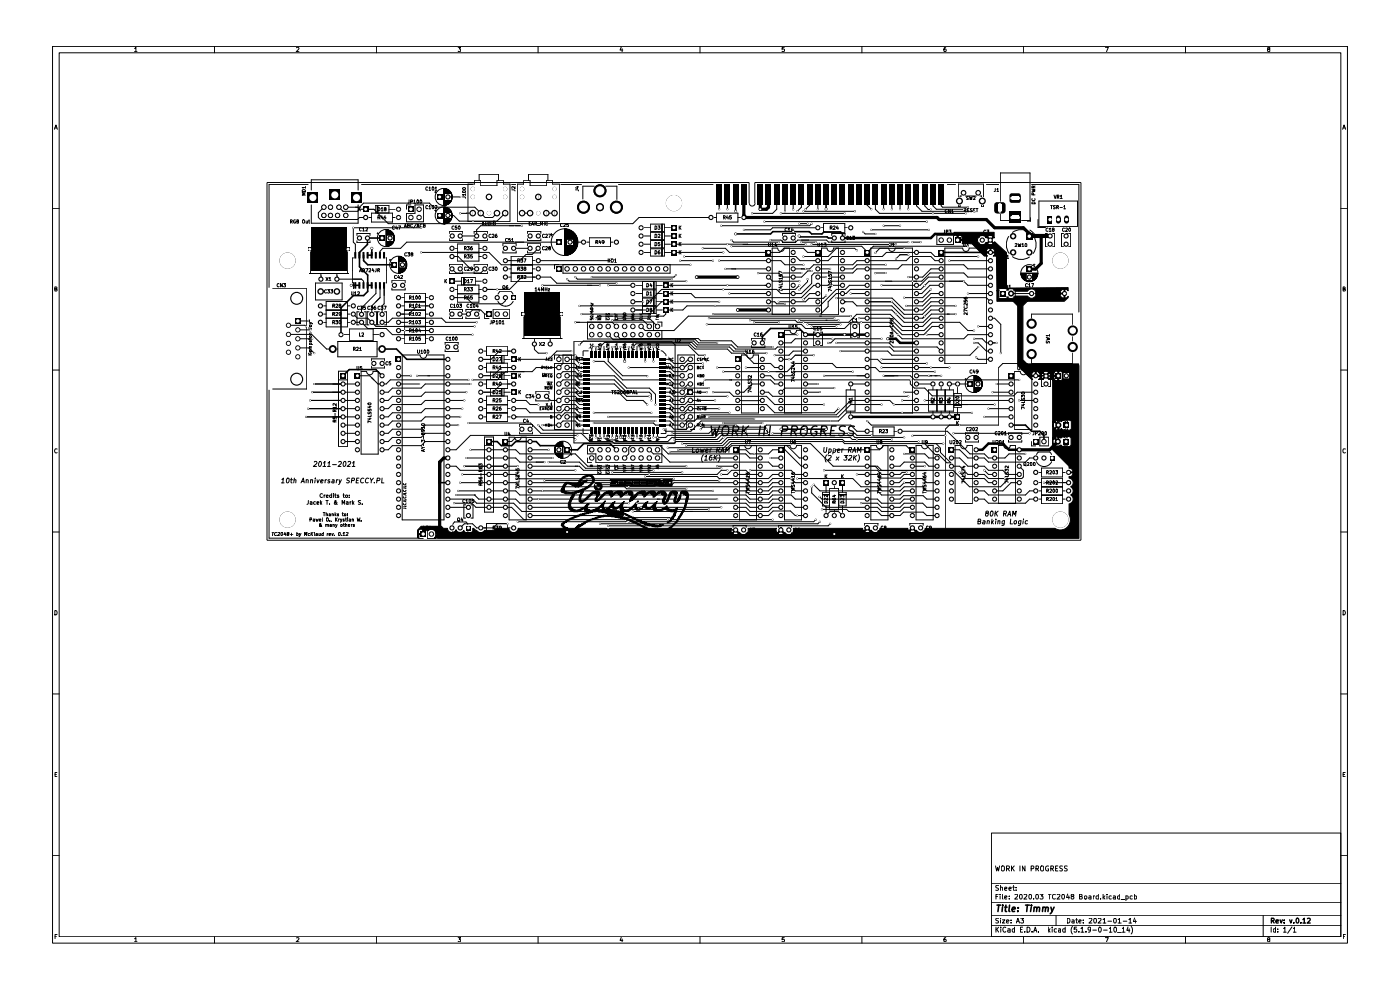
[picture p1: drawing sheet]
<svg xmlns="http://www.w3.org/2000/svg" width="297mm" height="210mm" viewBox="0 0 297 210" stroke-linecap="round" stroke-linejoin="round" font-family="sans-serif">
<g fill="none" stroke="#000" stroke-width=".21">
<path d="M11.1 9.8h274.7v190.2h-274.7zM12.5 11.2h271.9v187.5h-271.9zM28.5 10.3l.3-.3v1M28.5 11h.6M45.5 9.8v1.4M62.9 10.1l.3-.1 .2 .3-.6 .7h.6M79.8 9.8v1.4M97.2 10h.5l-.3 .4 .3 .2v.3h-.5M114.1 9.8v1.4M131.8 10l-.3 .6h.6M132 10.3v.7M148.5 9.8v1.4"/>
<path d="M166.4 10h-.5v.5l.4-.1 .1 .5h-.5M182.8 9.8v1.4M200.6 10l-.3 .1-.1 .7 .2 .2 .3-.1-.1-.5-.4 .2M217.1 9.8v1.4M234.5 10h.6l-.4 1M251.5 9.8v1.4M269 10.4l-.1-.2 .1-.2 .4 .1-.1 .3a.35 .35 0 0 0-.4 .4l.1 .2 .4-.1v-.4l-.2-.1M11.5 27.4l.4-.9 .3 .9M11.6 27.1h.5M64.8 39.7h-.7l.2 .2M64.8 39.5v.4M65.4 39.2h-8.3v21.8"/>
<path d="M76.7 39.2h23.5M90.7 39.7a.35 .35 0 0 0-.4 .1 .35 .35 0 0 0 .1 .5h.3M91 39.9l.2-.3v.8M91.8 39.6a.39 .39 0 0 1 .3 .4 .39 .39 0 0 1-.3 .4l-.1-.2zM92.3 39.9l.2-.3v.8M98.2 39.9l.3-.1 .3 .2-.6 .2zM99.3 39.1h1.3v-.8h1.4v1.1h3.4v-1.1h1.4v.8h1.4v7.9h-8.9zM101.6 38.3v-1.3h4.2v1.3M108.5 39.2h.9M109.2 39.6v.4l-.3-.4h-.3v.4M109.7 39.1h1.4v-.8h1.3v1.1h3.5v-1.1h1.3v.8h1.4v7.9h-8.9zM112.1 38.3v-1.3h4.1v1.3"/>
<path d="M119 39.2h4.3M122.3 39.6h.5M122.5 39.5v.5l-.5-.2M126.1 39.5h-2.5v2.7M128.5 39.5h2.4v2.8M131.2 39.2h20M200.9 39.2h1.8M209.2 39.2h2.6M211.1 40v.6l-.2 .1M218.8 39.2h10.1v27M219.2 39.8v-.3h-.3v.3h.7M219.6 39.4l-.4 .3"/>
<path d="M284.8 27.4l.3-.9 .3 .9M284.9 27.1h.4M11.1 44.2h1.4M61.6 47h.4v-.2l-.4-.2v.7M61.8 47l.2 .3M62.6 46.7a.35 .35 0 0 0-.3 .1 .35 .35 0 0 0 0 .4l.3 .1 .1-.3h-.2M63 47h.3v-.3l-.3-.1v.7h.3l-.1-.3M64.1 40.3l.5-.1 .2 .4h-.7zM64.2 46.7l.2-.1 .2 .3-.2 .4-.3-.2zM64.8 40.9h-.7l.5 .2-.5 .3h.7M64.9 46.9v.4l.3-.1M65.2 46.9v.4"/>
<path d="M65.4 46.9h.3M65.5 46.6v.7h.2M65.6 58h8.3zM65.8 53.4v4.6M66 40.3v-2.2h10v2.2M66 43.5v3.8h10v-3.8M68.1 58.6h.1M68.1 58v.6M68.7 43.9l-1.2 1.2v1l.5 .5h7.8l.5-.5h1.3M69.1 58.8l.5 .7M69.6 58.8l-.5 .7M69.8 59.1l.2-.3v.7"/>
<path d="M69.8 59.5h.4M71.5 58.6h.1M71.5 59.2h5.2l.4 .4v.9M71.5 58v.6M71.9 43.9l.9 .9h3l.5-.4h3.3M73.3 43.9h3l.8-.8h14l.8 .8h8.8l2.2 2.2h1.6l.9-.9M73.7 53.4v4.6M75 54.7h-.2v5.3h.2v1.2M75.7 50v-.5h2.8v.5M75.7 51.1v.4h2.8v-.4M76.1 44v.7M76.2 44.3l.2 .4"/>
<path d="M76.3 57.7l.2-.7 .2 .7M76.4 57.5h.2M76.4 44l-.3 .4M76.6 48.4l-.2-.1-.1 .2v.4h.3M76.9 57l.4 .1v.4l-.2 .2h-.2zM76.9 48.5l.2-.2v.7M76.9 49h.4M77.6 57h.4l-.2 .7M77.6 48.4h.3v.2l-.3 .4h.3M78.2 57h.4v.3l-.4 .4h.4M78.2 46.1h.6M78.8 45.2h4.5v1.9h-4.5z"/>
<path d="M79.1 56.9l-.2 .5h.5M79.3 57.2v.5M79.3 44.4l3.1 3h51.8l1.3-1.3h15.3M79.6 45.2v-1.6h2.9v1.6M79.8 57v.5l-.3 .2M80 43.6v1.6M80 49.5h.3M80.1 43.6v1.6M80.1 57.3h.4v-.3h-.4v.7M80.1 49.3v.4M80.2 44a.37 .37 0 0 1 .4 .4 .37 .37 0 0 1-.4 .3zM80.2 46.1h.4v-.2l-.4-.2v.8"/>
<path d="M80.2 43.6v1.6M80.3 57.3l.2 .4M80.4 46.1l.2 .4M80.9 44.2l.1-.2v.7M80.9 44.7h.3M81 45.7l-.1 .5h.4M81.2 46v.5M81.6 44.3l-.1-.2 .3-.1 .1 .2-.4 .2 .1 .3 .3-.1-.1-.3M81.7 45.7l-.2 .5h.4M81.8 46v.5M81.9 54.7h.1v5.3h-.1M81.9 48.7v3.6"/>
<path d="M82 48.7v3.6M82.1 48.7v1.1M82.1 51.2v1.1M82.2 48.7v1.1M82.2 51.2v1M82.3 48.7v1.1M82.3 51.2v1M82.3 48.8v1M82.4 48.8v1M82.4 51.2v1M82.5 48.8v1M82.5 51.2v1"/>
<path d="M82.5 44.4h1.3M82.6 48.8v1M82.6 51.2v.9M82.6 55.1h.3M82.6 48.9v.9M82.7 48.9v.9M82.7 51.2v.8M82.7 55v.3M82.8 48.9v.9M82.8 51.2v.8M82.8 49v.8M82.9 49v.8"/>
<path d="M82.9 51.2v.8M82.9 49.1v.7M82.9 51.2v.7M83 49.1v.7M83 51.2v.7M83.1 49.2v.6M83.1 51.2v.6M83.1 60v-.5h2.8v.5M83.2 49.2v.6M83.2 51.2v.5M83.3 46.1h.5M83.3 49.4v.4"/>
<path d="M83.3 51.2v.4M83.4 49.5v.3M83.4 51.2v.3M83.4 49.6v.2M83.5 49.7v1.7M83.5 49.8v1.5M83.6 49.9v1.2M83.6 50v1.1M83.7 48l-.2-.1-.3 .2 .1 .4h.4M83.7 50.1v.8M84.1 47.9l-.2 .5h.4M84.1 58.5v-.1a.37 .37 0 0 0-.4 .2 .37 .37 0 0 0 0 .4h.4"/>
<path d="M84.2 48.2v.4M84.5 54.4v3.5M84.5 58.4l-.2 .5h.5M84.5 47.9h.5l-.3 .7M84.6 54.4v3.5M84.7 54.4v1.1M84.7 56.9v1M84.7 58.6v.5M84.8 54.4v1.1M84.8 56.9v1M84.9 54.4v1.1M84.9 56.9v1"/>
<path d="M85 54.5v1M85 56.9v1M85 58.5l.3-.1 .1 .2-.4 .5h.4M85.1 54.5v1M85.1 56.9v1M85.2 54.5v1M85.2 56.9v.9M85.3 54.6v.9M85.3 56.9v.9M85.4 54.6v.9M85.4 56.9v.8M85.5 54.7v.8"/>
<path d="M85.5 56.9v.8M85.6 54.8v.7M85.6 56.9v.7M85.7 54.8v.7M85.7 56.9v.7M85.7 56.9v.6M85.7 48.2l.3-.7 .2 .7M85.7 54.9v.6M85.8 48h.3M85.8 54.9v.6M85.8 56.9v.5M85.8 55v.5"/>
<path d="M85.9 55v.5M85.9 56.9v.4M85.9 55.1v.4M85.9 56.9v.3M86 55.2v.3M86 56.9v.3M86.1 55.3v1.7M86.1 55.4v1.5M86.2 55.5v1.3M86.2 55.6v1.1M86.3 53.7l-.2-.1-.3 .2 .1 .4h.4M86.3 55.8v.7"/>
<path d="M86.4 47.8h.3l.1-.2-.4-.1v.7h.3l.1-.3-.1-.1M86.5 53.6h.4l-.2 .3 .2 .1v.3l-.4-.1M86.8 42.4v.6l-.3 .1M87.1 42.8l.4-.1-.1-.3h-.3v.7M87.2 43.5h-1v.9M87.3 53.9l-.1-.2 .2-.1 .2 .2-.4 .2 .1 .3 .3-.1-.2-.3M87.5 47.6l-.2-.1-.2 .2 .1 .4h.3M87.8 42.6l.2-.2v.7M87.8 43.1h.4M88 43.5h1.8v3.5h-3.6v-1.7h1.8zM88.3 47.5l-.6 .9M88.4 48.2l.3-.7 .2 .7"/>
<path d="M88.5 42.4l.3 .1-.1 .6a.41 .41 0 0 1-.2-.7zM88.5 48h.3M89.2 42.4a.39 .39 0 0 1 .3 .4 .39 .39 0 0 1-.3 .3l-.1-.1zM89.3 53.5h14.4l2.6 2.7h40.1M89.3 48.3h-14.4v3.1l.5 .4v2.3M89.5 47.6v-.1a.35 .35 0 0 0-.4 .2 .35 .35 0 0 0 0 .4h.4M89.8 47.8h.4l-.1-.3h-.3v.7h.4l-.1-.4M90.7 43.7v-.1a.35 .35 0 0 0-.4 .2 .35 .35 0 0 0 .1 .4h.3M91 43.8l.2-.2v.7M91 44.3h.4M91 40.4h.4M91.8 43.6a.39 .39 0 0 1 .3 .3 .39 .39 0 0 1-.3 .4l-.1-.2z"/>
<path d="M92.2 44.7h.3M92.2 40.7h.3M92.3 43.7h.4v.2l-.4 .4h.4M92.3 40.4h.4M92.4 40.6v.3M92.4 44.5v.4M94.1 40v3.6M94.1 43.9v3.6M94.2 40v3.6M94.2 43.9v3.6M94.3 40v3.6M94.3 43.9v3.6"/>
<path d="M94.3 40v1.1M94.3 42.5v1.1M94.3 43.9v1.1M94.3 46.4v1.1M94.4 40v1.1M94.4 42.5v1.1M94.4 43.9v1.1M94.4 46.4v1.1M94.4 59.3v.7M94.4 42.5v1M94.4 46.4v1M94.5 59.6l.3 .4"/>
<path d="M94.5 40.1v1M94.5 42.5v1M94.5 44v1M94.5 46.4v1M94.6 40.1v1M94.6 42.5v1M94.6 44v1M94.6 46.4v1M94.7 40.1v1M94.7 42.5v1M94.7 44v1M94.7 46.4v1"/>
<path d="M94.8 40.1v1M94.8 42.5v.9M94.8 44v1M94.8 46.4v.9M94.8 59.3l-.4 .4M94.9 40.2v.9M94.9 42.5v.9M94.9 44.1v.9M94.9 46.4v.9M95 40.2v.9M95 44.1v.9M95 42.5v.9"/>
<path d="M95 46.4v.9M95 41.8h2.6M95.1 40.3v.8M95.1 42.5v.8M95.1 44.2v.8M95.1 46.4v.8M95.1 42.5v.7M95.1 46.4v.7M95.2 40.4v.7M95.2 42.5v.7M95.2 44.3v.7M95.2 46.4v.7"/>
<path d="M95.3 40.4v.7M95.3 42.5v.6M95.3 44.3v.7M95.3 46.4v.6M95.3 40.5v.6M95.3 44.4v.6M95.3 56.5v-.4h2.9v.4M95.3 57.6v.4h2.9v-.4M95.4 50.6v.4h2.8v-.4M95.4 49.5v-.4h2.8v.4M95.4 40.5v.6M95.4 42.5v.6"/>
<path d="M95.4 44.4v.6M95.4 46.4v.6M95.4 40.6v.5M95.4 42.5v.5M95.4 44.5v.5M95.5 40.6v.5M95.5 42.5v.4M95.5 44.5v.5M95.5 46.4v.5M95.5 40.7v.4M95.5 44.6v.4M95.5 46.4v.4"/>
<path d="M95.6 40.8v.3M95.6 42.5v.3M95.6 44.7v.3M95.6 46.4v.3M95.7 40.9v.2M95.7 42.5v.2M95.7 44.8v.2M95.7 46.4v.2M95.7 41v1.6M95.7 44.9v1.6M95.8 41.1v1.4M95.8 45v1.4"/>
<path d="M95.8 41.1v1.3M95.8 45.1v1.2M95.9 41.3v1M95.9 45.3v.9M95.9 54.4h1.3l2.6 2.6h1.3M95.9 57l.8 .9h5.3l.8-.9M95.9 41.6v.4M95.9 45.5v.4M96.3 48l-.2-.1-.2 .2v.4h.4M96.6 59.6h1.3M96.6 52.7h.5M96.9 47.9h-.3v.4h.3v.3l-.3-.1"/>
<path d="M97.1 51.7h4.5v3.7h-4.5zM97.1 53.6h4.5M97.1 53.5h4.5M97.4 47.9a.39 .39 0 0 1 .2 .4 .39 .39 0 0 1-.2 .3l-.2-.2zM97.9 58.9h2.9v1.5h-2.9zM98.1 41.8h.5l.2 .3M98.2 40.5h.4a.2 .2 0 0 1 .2 .2 .2 .2 0 0 1-.3 .1h-.3zM98.3 58.9v1.5M98.4 58.9v1.5M98.5 59.3a.37 .37 0 0 1 .4 .3 .37 .37 0 0 1-.4 .4zM98.5 52.7l.4-.1v-.2l-.4-.1v.7M98.5 54.4h.4v-.2l-.4-.2v.8"/>
<path d="M98.5 58.9v1.5M98.7 52.7l.2 .3M98.7 54.4l.2 .4M98.8 41.3h-.7l.2 .2M98.8 41.1v.4M98.9 56.7l-.2-.1-.2 .2v.5h.4M99.1 52.3h.5l-.3 .3 .3 .1-.1 .3-.4-.1M99.1 54h.5l-.3 .3 .3 .2-.1 .2h-.4M99.2 59.5l.2-.2v.7M99.2 56.7l.2-.1 .2 .3-.5 .5h.5M99.2 60h.4M99.8 59.3h.4l-.3 .7"/>
<path d="M100.1 52.3a.37 .37 0 0 0-.3 .3 .37 .37 0 0 0 .3 .4l.1-.4-.4 .1M100.2 54h-.4v.4h.4v.2l-.1 .2-.3-.1M100.2 57l-.3 .1-.1-.3 .1-.2 .3 .2-.1 .5-.2 .1M100.3 45.2l-2.7 .1M100.6 50.6v.4h2.8v-.4M100.6 49.5v-.4h2.8v.4M100.6 57.6v.4h2.8v-.4M100.6 56.5v-.4h2.8v.4M100.8 59.6h1.3M101.6 52.7h.5M101.6 54.4h.5M102.3 47.8l.2-.8 .2 .8"/>
<path d="M102.3 47.6h.4M102.9 47v.6l.2 .2 .2-.2v-.6M103.7 47a.36 .36 0 0 1 .4 .4 .36 .36 0 0 1-.4 .4zM104.2 56.7l-.2-.1-.3 .2 .1 .5h.4M104.2 49.8l-.2-.1-.3 .2 .1 .4h.4M104.4 56.6h.4l-.3 .3 .3 .2-.1 .2h-.3M104.4 47v.8M104.4 49.8l.2-.1 .2 .2-.4 .5h.4M104.8 47l.3 .2v.5l-.2 .1-.3-.3zM105.2 56.6a.39 .39 0 0 1 .3 .4 .39 .39 0 0 1-.3 .4l-.2-.3zM105.4 49.7a.37 .37 0 0 0-.4 .3 .37 .37 0 0 0 .3 .4l.1-.4-.4 .1M106.7 53.2v.4h2.8v-.4"/>
<path d="M106.7 52.1v-.4h2.8v.4M107.2 45.2l-1.8 1.7h-8l-1.2-1.2h-1.2M107.6 50.6l-.1-.1-.3 .2 .1 .5h.3M107.9 58.8h.5M107.9 57h.5M108.2 50.5h-.3v.4h.3v.3h-.3M108.4 54.4h4.5v5.3h-4.5zM108.4 56.1h4.5M108.4 58h4.5M108.4 57.9h4.5M108.4 56.3h4.5M108.5 50.8l.3-.3v.8"/>
<path d="M108.5 51.3h.5M108.6 40.3h.5l.1 .2M109 52.7h3.4M109.8 58.8l.4-.1 .1-.2-.5-.1v.7M109.8 57h.4l.1-.2-.5-.2v.8M109.8 55.3l.4-.1 .1-.2-.5-.1v.7M110 58.8l.3 .3M110 57l.3 .4M110 55.3l.3 .3M110.5 58.4h.4l-.3 .3 .3 .1-.1 .3-.3-.1M110.5 56.6h.4l-.3 .3 .3 .2-.1 .2h-.3M110.5 54.9h.4l-.3 .3 .3 .1-.1 .3-.3-.1"/>
<path d="M110.7 47.9h-8.7l-.9 .8v1.4h-3.5M110.7 45.2h1.7M111.1 58.5l.3-.1 .2 .1-.5 .6h.5M111.1 54.9h.5l-.3 .7M111.3 57l-.2-.2 .3-.2 .2 .2-.5 .3 .2 .3 .3-.2-.2-.2M111.9 50.6v.4h2.8v-.4M111.9 49.5v-.4h2.8v.4M111.9 53.2v.4h2.8v-.4M111.9 52.1v-.4h2.8v.4M112.5 47h-.3v.8h.3M112.7 47.8l.3-.8 .2 .8M112.8 47.6h.3"/>
<path d="M112.9 57h.6M112.9 55.3h.6M113.5 47.4h.3v-.2l-.3-.2v.8M113.6 47.4l.2 .4M113.9 47.8h.6M114.1 52.7l-1.2 1.3h-1.3l-1.3 1.3h-3.1M114.2 55.3h15.7M114.6 47.8v-.8l.3 .6 .2-.6v.8M115.4 47v.8M115.5 52.4l-.2-.1-.2 .2v.4h.4M115.5 49.8l-.2-.1-.2 .2v.4h.4M115.7 52.4l.3-.1 .1 .2-.4 .5h.4"/>
<path d="M115.7 49.8l.3-.1 .1 .2-.4 .5h.4M115.9 45.2h1.7M116.2 47.1l-.3-.1-.2 .2 .1 .5h.4M116.4 49.7h.4l-.3 .7M116.5 52.6l-.1-.2 .3-.1 .1 .2-.4 .2 .1 .3 .3-.1-.1-.3M116.7 49.8h.5M117 49.5v.6M118.5 56.1h-.9v.9M118.5 51.4h-32.2l-1.3 1.3h-3.8l-.6 .6v.8M119.3 47.4l-.4 .1 .1 .6 .3-.1M119.4 56.1h22.7v1.8h-22.7zM119.6 47.4h.2l.2 .2-.5 .5h.5"/>
<path d="M119.8 48.5v5.7M119.9 48.5v5.7M119.9 48.6v5.6M120 48.6v5.6M120.1 48.6v5.6M120.1 48.6v5.5M120.2 48.6v5.5M120.3 59.2l.4 .4h24.9M120.3 48.6v2.1M120.3 52.1v2M120.4 48.6v2.1M120.4 52.1v2"/>
<path d="M120.5 48.6v2.1M120.5 52.1v2M120.5 48.7v2M120.6 47.4h-.4v.3l.3-.1 .1 .4h-.4M120.6 48.7v2M120.6 52.1v2M120.6 52.1v1.9M120.7 48.7v2M120.7 52.1v1.9M120.8 48.8v1.9M120.8 52.1v1.9M120.9 48.8v1.9"/>
<path d="M120.9 52.1v1.8M120.9 51.4h2.9M121 48.8v1.9M121 52.1v1.8M121 48.9v1.8M121.1 48.9v1.8M121.1 52.1v1.7M121.2 48.9v1.8M121.2 52.1v1.7M121.2 49v1.7M121.3 49v1.7M121.3 52.1v1.6"/>
<path d="M121.4 49.1v1.6M121.4 52.1v1.5M121.5 49.1v1.6M121.5 52.1v1.5M121.5 49.2v1.5M121.5 52.1v1.4M121.6 49.2v1.5M121.6 52.1v1.4M121.6 49.3v4.1M121.7 49.4v4M121.7 49.4v3.9M121.8 49.5v3.8"/>
<path d="M121.8 49.5v3.7M121.9 49.6v3.5M122 49.7v3.4M122 58.8l.5 .4h20M122 49.7v3.3M122.1 40.3h.5l.2 .2M122.1 49.8v3.2M122.1 49.9v3M122.2 50v2.8M122.2 50v2.7M122.3 50.1v2.5M122.3 50.2v2.3"/>
<path d="M122.4 50.4v2M122.4 50.4v1.9M122.5 50.8v1.1M124.5 51.4h.5M125 50.4h4.5v1.9h-4.5zM126.4 51.4l.4-.1v-.2l-.4-.1v.7M126.6 51.4l.2 .3M127.2 51l-.1 .5h.4M127.4 51.2v.5M128.1 51.3l-.3 .1-.1-.3 .1-.1 .3 .1-.1 .5-.2 .1M129 54.9v.7M129.1 55.2l.3 .4"/>
<path d="M129.4 54.9l-.4 .4M129.5 51.4h.5M129.7 55.2h.3l.1-.2-.4-.1v.7h.3l.1-.3-.2-.1M130.4 55.1l.2-.2v.7M130.4 55.6h.4M136.3 59.7h2.9v1.6h-2.9zM136.7 53.5h1.3M136.7 48.3h1.3M136.7 50.1h1.3M136.7 51.8h1.3M138 51h2.9v1.6h-2.9zM138 47.5h2.9v1.6h-2.9z"/>
<path d="M138 49.3h2.9v1.5h-2.9zM138 52.8h2.9v1.5h-2.9zM138.6 59.7v1.6M138.7 59.7v1.6M138.9 51.4l.4 .2v.3l-.2 .2h-.2zM138.9 53.2l.4 .1v.4l-.2 .2h-.2zM138.9 47.9l.4 .2v.4l-.2 .1h-.2zM138.9 49.7l.4 .2v.3l-.2 .2h-.2zM139.6 47.9h.4l-.2 .3 .2 .1v.2l-.1 .1-.3-.1M139.6 49.8l.3-.1 .1 .2-.4 .5h.4M139.9 53.2l-.3 .1v.5l.3 .1 .1-.2-.1-.3-.3 .2M140 51.4h-.4v.3h.4v.3l-.1 .1-.3-.1"/>
<path d="M140.3 47.5v1.6M140.3 49.3v1.5M140.3 51v1.6M140.3 52.8v1.5M140.4 47.5v1.6M140.4 49.3v1.5M140.4 51v1.6M140.4 52.8v1.5M140.5 47.5v1.6M140.5 49.3v1.5M140.5 51v1.6M140.5 52.8v1.5"/>
<path d="M140.9 53.5h1.3M140.9 48.3h1.3M140.9 50.1h1.3M140.9 51.8h1.3M143 53.5h10.4M143 51.8h15.6M143.4 58.3l-.4 .5h-17.5M144.1 47.9v.7M144.1 49.7v.7M144.1 51.4v.7M144.1 53.2v.7M144.2 53.5l.3 .4"/>
<path d="M144.2 48.3l.3 .3M144.2 50l.3 .4M144.2 51.7l.3 .4M144.3 55.3h6.9M144.5 53.2l-.4 .4M144.5 47.9l-.4 .5M144.5 49.7l-.4 .4M144.5 51.4l-.4 .4M145.1 54.4h23.7l.9 .9h6l.8-.9h10.6l.9-.9h9.5l.8 .9h9.2M149.1 52.7h4.8l.8 .8h10.7l.9-.8h4.1l.9 .8h2.2M151.5 46.1h.5M152 45.2h4.5v1.9h-4.5z"/>
<path d="M152.6 55.3h13l.9 .9h3.9M152.6 41.3v3.1M153.4 46.1h.4l.1-.2-.5-.2v.8M153.6 46.1l.3 .4M153.9 57h9.1M154.2 45.7l-.1 .5h.4M154.3 41.3v3.1M154.4 46v.5M155.1 45.7h-.3l-.1 .4h.4l.1 .2-.2 .2-.3-.1M155.2 50.9l.4 .5h9.6M155.2 52.2h27.6l1.3 1.3M156.5 46.1h.6"/>
<path d="M158.9 43.1v-4.4h-102.3v75.9h172.7v-75.9h-69.2v4.4M158.9 43.1a.61 .61 0 0 0 .7 .6 .61 .61 0 0 0 .6-.6M162.1 47h34.5M163 51.6v.5l.2 .2 .2-.1v-.6M163 58.8l.9 .8h5.7M163.5 50.9h2.1l.5 .5h2.7l.4-.5h6.1l.5 .5h16.9M163.7 51.8l.2-.2v.7M163.7 52.3h.4M164.5 51.6l-.1 .4h.4M164.7 51.8v.5M164.8 41.3v3.1l-.9 .9h-4.4M165 52.6h-1.2v14.1h3.6v-14.1h-1.1"/>
<path d="M165 52.6a.69 .69 0 0 0 .7 .7 .69 .69 0 0 0 .6-.7M165.2 58.2v.4h.4l-.1-.3 .1-.1h.3v.4M165.3 59.5v.4h.2l.2-.4 .2 .1v.3M165.6 45.3h13.5M165.9 59.1h-.7l.2 .2M165.9 57.8l-.7-.3v.5M165.9 58.9v.4M166 50v-.5h2.8v.5M166 51.1v.4h2.8v-.4M166.1 57.9h3.9M166.5 41.3v3.5M166.9 48.5v-.1a.35 .35 0 0 0-.4 .2 .35 .35 0 0 0 .1 .4h.3"/>
<path d="M167.2 48.6l.2-.2v.7M167.2 49.1h.4M168 48.4l-.1 .4h.4M168.2 48.6v.5M168.2 44.4h.1M168.2 41.3v3.1M169.6 47.4h1.7M170 57.9h.1M170 51.4h3M170 41.3v2.6l-.9 .9M170.4 44.8h10.9M170.9 51.8h-13.3"/>
<path d="M171.3 59.2v.5l-1.7 1.8M171.7 41.3v2.2l-.8 .9M172.2 51.8h17.8M172.2 57.5h-.9l-1.3 1.3h-3.9l-.9-.9h-4.4M172.2 47.4l-.5 .5h-18.7M173.5 51.6v.5l.1 .2 .3-.1v-.6M173.5 48.3h-9.6l-.4 .4h-5.7M173.5 58.8h1.7M173.5 57h2.6M173.5 41.3v3.1M174.2 51.8l.2-.2v.7M174.2 48.3h.5"/>
<path d="M174.2 52.3h.3M174.7 47.4h4.5v1.9h-4.5zM174.8 51.6h.4l-.2 .2 .2 .1v.3h-.4M175.4 52.6h-1.1v14.1h3.6v-14.1h-1.1M175.4 52.6a.69 .69 0 0 0 .7 .7 .69 .69 0 0 0 .7-.7M175.7 58.2v.4h.3v-.3l.1-.1h.2v.4M175.8 59.5v.4h.2l.2-.4 .2 .1-.1 .3M176.1 48.3h.4v-.2l-.4-.2v.7M176.1 58.8h2.6M176.3 48.3l.2 .3M176.4 59.1h-.7l.2 .2M176.4 57.8l-.7-.3v.5"/>
<path d="M176.4 58.9v.4M176.4 50v-.5h2.8v.5M176.4 51.1v.4h2.8v-.4M176.8 48l.2-.1 .2 .3-.5 .4h.5M177.6 47.9l-.2 .5h.4M177.7 48.2v.4M179.2 48.3h.5M180 50.2l-.2-.1a.34 .34 0 0 0-.3 .4 .34 .34 0 0 0 .4 .3l.1-.1M180.2 50.3l.2-.2v.7M180.2 50.8h.5M180.8 50.1h.5l-.3 .3 .3 .1-.1 .3-.4-.1M181.3 44.8h.1"/>
<path d="M181.8 53.1l-.5-.4h-3.9l-1.7 1.7h-5.3M183.1 49.2l.4 .4h2.2M183.9 41.3v2.2l.9 .9M184.8 48.7h12.2M185.7 41.3v3.1l.9 .9h18.3M187.4 47.9h.1M187.4 47.9h3.5M187.4 41.3v3.1M187.9 56.2h-6.1l-.9 .8h-2.2M187.9 57.9h-2.3M188.5 52.6h-3.8v35h8.9v-35h-3.7M188.5 52.6a.69 .69 0 0 0 .7 .7 .69 .69 0 0 0 .7-.7"/>
<path d="M188.6 51.6v.5l.2 .2 .2-.2v-.5M189.2 41.3v3.1M189.3 51.8l.2-.2v.7M189.3 52.3h.4M190.9 54h1.8M190.9 54l-.9 .9M190.9 41.3v3.1M191.8 52.7h-5.2l-.9 .9M192.7 41.3v3.1M193.5 51.4h1.8M194.4 41.3v2.4l1.2 1.1h11M196.2 41.3v2.4l.7 .7h.5"/>
<path d="M196.6 47h.1M197.9 41.3v2.4l.7 .7h5.8M198.7 50h3.6v1.8h-3.6zM199.6 58.8h-2.7l-1.7 1.7h-8.2M199.6 41.3v2.4l.3 .2h5.4M199.6 55.3h-1.3l-.8-.9h-4.4l-.9 .9h-10.4l-.9 .9h-8.3l-.9 .8h-3.5M199.6 57h-2.1l-1.8 1.8h-3M200.4 48.8v.5l-.3 .2M200.7 49.2l.3-.1-.1-.3h-.2v.7M200.9 44.5a.35 .35 0 0 0-.4 .1 .35 .35 0 0 0 0 .5h.4M201.3 48.8h.4l-.2 .3h.2v.3h-.4M201.4 55.3h8.7"/>
<path d="M201.6 44.4v.8l-.4-.8v.8M201.9 44.7l.2-.3v.8M201.9 45.2h.4M203.1 50h.9v.9M203.3 41.7v-2.6h5.3v2.6M203.3 43.5v.4h.4v-.4M204 41.6h-.3v.1M204.2 52.6h-3.8v24.5h8.9v-24.5h-3.7M204.2 52.6a.69 .69 0 0 0 .7 .7 .69 .69 0 0 0 .7-.7M204.3 51.6v.5l.2 .2 .2-.2v-.5M204.5 44.6h.4v-.3l-.4-.1v.7M204.7 44.6l.2 .3"/>
<path d="M204.8 41.6h2.3M205 51.6h.4l-.2 .2 .2 .1v.3h-.4M205.2 44.6h.3M205.3 52.2h-20l-1.4 1.3h.3M205.4 41.7h-.3v.3l.3 .1v.2h-.4M205.6 44.2h-.4v.7h.4M205.6 41.7l.2 .6 .1-.4 .2 .4 .1-.6M206.2 44.3h-.4v.2l.4 .2-.1 .2h-.3M206.5 41.8l.2-.1 .2 .2-.5 .4h.5M206.5 44.6h.2M206.9 44.2h-.4v.7h.4M207.1 44.2h.3"/>
<path d="M207.2 44.2v.7M207.8 50.4v-.4h2.8v.4M207.8 51.5v.4h2.8v-.4M207.9 41.6h.3v.1M208.2 43.5v.4h.4v-.4M209.1 48.9l-.2-.1a.34 .34 0 0 0-.2 .4 .34 .34 0 0 0 .3 .3l.1-.1M209.3 48.8h.5l-.3 .3h.2l.1 .3-.2 .1-.3-.1M210.1 58.8h-4.8l-.9-.9h-7.1l-1.8 1.7h-19l-.9 .9h-3l-2.6 2.6h-22.5l-.9-.8h-5.4M210.1 57h-4.8l-.9-.8h-13l-.9 .8h-8.7l-.9 .9h-8.2l-.5 .6v1.6l-2.2 2.2h-4.4l-.8-.9h-24.5l-3.4 3.5h-14M211.5 40.2l.2-.2v.7M211.5 40.7h.3M212.2 42.7v-6h6.3v10.1h-1.8"/>
<path d="M212.2 45.4v1.4h1.8M212.2 54.4h.3l.1-.2-.4-.1v.7h.4l-.1-.4M212.9 54.5l.4-.1v-.2l-.4-.1v.7M213.1 54.5l.2 .3M213.6 54.3l.2-.2v.7M213.6 54.8h.4M214 50.2a3.2 3.2 0 0 0 .1 3.6M214.8 54.4a3.2 3.2 0 0 0 3.6 .1M215.3 51.7l.3-.1 .1 .2-.4 .5h.4M216 51.6l.1 .7 .2-.5 .1 .5 .1-.7M216.6 57.9h3.5M216.6 58.1h1"/>
<path d="M216.6 58.3h1M216.6 58.2h1M216.6 58h3.5M216.6 58.5h1M216.6 58.4h1M216.7 58.6h.9M216.7 58.5h.9M216.7 58.7h.9M216.8 51.8l.2-.2v.7M216.8 52.3h.4M216.8 58.8h.8M216.8 58.9h.8"/>
<path d="M216.9 59h.7M216.9 58.9h.7M217 59.1h.6M217 59.2h.6M217.1 59.3h.5M217.2 59.3h.4M217.3 59.4h.3M217.4 59.4h.2M217.5 59.5h1.7M217.6 51.6l.2 .2-.1 .5a.37 .37 0 0 1-.3-.3 .37 .37 0 0 1 .2-.4zM217.6 59.5h1.5M217.7 59.6h1.3"/>
<path d="M217.8 59.6h1.1M218 59.7h.7M218.4 49.2a3.2 3.2 0 0 0-3.6 .1M218.5 48.8l1.1 1.1M218.6 46.2v.7h-.7M218.9 40.1l.7 .2-.5 .1 .5 .1-.7 .2M218.9 42.9l.5-.1 .2 .4h-.7zM218.9 42.1l.1 .4h.4l.1-.4M219.1 59.4h.2M219.1 59.4h.3M219.1 58.1h1M219.1 58.6h.9"/>
<path d="M219.1 58.5h.9M219.1 58.4h.9M219.1 58.4h1M219.1 58.3h1M219.1 58.2h1M219.1 59.3h.4M219.1 59.3h.5M219.1 59.1h.6M219.1 59h.6M219.1 59h.7M219.1 58.9h.7M219.1 58.8h.8"/>
<path d="M219.1 58.7h.8M219.2 56.2h.4M219.2 41.3v-.3l-.3-.1v.4h.7M219.2 50.1a3.2 3.2 0 0 1 0 3.7M219.4 56v.3M219.6 59.2h-.5M220 58.6l-.9 .1M220.1 58l-3.5 .1M220.2 46.6v1.7h1.6M220.4 42.6h8.2v5.4h-8.2zM222.2 49.5h-.4v2.8h.4M222.3 48.5l-.2-.1-.2 .1v.5h.4"/>
<path d="M222.6 48.6l.1-.2v.7M222.6 49.1h.3M222.8 43.6h.4M223 43.6v.7M223.3 49.5h.4v2.8h-.4M223.3 48.7l-.1-.2 .3-.1 .1 .1-.4 .3 .1 .3 .3-.2-.1-.2M223.6 41.4l.2 .7 .3-.7M223.9 43.6h-.3l-.2 .2a.3 .3 0 0 1 .3 .1 .3 .3 0 0 1 0 .4l-.3-.1M224.2 43.9h.3v-.2l-.3-.1v.7M224.3 41.8l.3-.1-.1-.3h-.2v.7M224.3 43.9l.2 .4M224.4 41.8l.2 .3"/>
<path d="M224.8 44h.6M224.9 41.6l.2-.2v.7M224.9 42.1h.4M225.6 49.5h-.4v2.8h.4M225.7 43.8l.1-.2v.7M225.7 44.3h.3M225.8 48.5l-.2-.1-.2 .1v.5h.4M226 48.5l.3-.1 .1 .2-.4 .5h.4M226.7 49.5h.4v2.8h-.4M226.9 48.4a.39 .39 0 0 1 .2 .3 .39 .39 0 0 1-.2 .4l-.2-.3zM284.4 44.2h1.4M11.1 78.5h1.4"/>
<path d="M11.6 61.3l.4-.1 .1-.2-.5-.1v.8h.4l.1-.3-.2-.1M57.8 61.2h7.3v21.3h-7.3M59.2 60.2a.35 .35 0 0 0-.4 .1 .35 .35 0 0 0 0 .5h.4M59.9 60.1v.8l-.4-.8v.8M60.1 60.1h.5l-.2 .3 .2 .1v.3h-.5M61.2 70.9h4.9l3.2 3.1h1.3M61.2 69h3.5l.2 .2M63.2 71.9h3M63.2 70h2.4l.2 .1M63.2 68.1h2.2M63.2 73.8h2.3l1.2 1.1M65.4 68.1l.2-.2v.3z"/>
<path d="M65.4 69.6h.5l.2 .2M65.4 75.3h.7M65.4 74.9l.4 .4M65.6 72.2l.1 .3 .3-.3v.3M65.6 71.3l.4-.1v.4h-.3zM65.6 69l.4-.1 .1 .2-.4 .2zM65.6 68.4l.7 .3M65.6 74h.5M65.6 71.8v.2M66 74.4v.3l-.4-.1v-.2l.2-.1v.4M66 73.1v-.3l-.4 .1v.2h.7M66.1 73.7h-.5l.1 .3"/>
<path d="M66.1 73.4h-.5l.1 .3M66.1 71.8l-.1 .1h-.6M66.1 70.6h-.5l.1 .3M66.1 74.9l-.4 .3M66.1 68.5l-.5 .2M66.9 60h5.7v3.6h-5.7zM68.6 66.6h.6M68.6 68.4h.6M68.6 64.9h.6M69.2 64h4.5v5.3h-4.5zM69.2 67.4h4.5M69.2 65.7h4.5"/>
<path d="M69.2 67.6h4.5M69.2 65.8h4.5M69.3 61.5l-.2-.1-.3 .2 .1 .5h.4M69.5 61.4h.4l-.2 .3 .2 .2v.2h-.4M70.1 61.4h.5l-.3 .3 .2 .1 .1 .2-.2 .2-.3-.1M70.6 68.4l.4-.1v-.2l-.4-.1v.7M70.6 66.6h.4v-.2l-.4-.2v.8M70.6 64.9l.4-.1v-.2l-.4-.1v.7M70.8 68.4l.2 .3M70.8 66.6l.2 .4M70.8 64.9l.2 .3M71.2 68h.5l-.3 .3h.2v.4l-.4-.1"/>
<path d="M71.3 66.3l.2-.1 .2 .3-.5 .5h.5M71.3 64.6l.2-.1 .2 .2-.5 .5h.5M71.6 74h.1M71.7 72.4h8.3v3.3h-8.3zM71.8 78.7h1.9v16h-1.9zM72 64.8l-.1-.2 .3-.1 .1 .2-.4 .2 .1 .3 .3-.1-.1-.3M72.1 68a.39 .39 0 0 1 .2 .3 .39 .39 0 0 1-.2 .4l-.2-.3zM72.3 66.6l-.3 .1-.1-.3 .1-.2 .3 .2-.1 .5-.2 .1M73 71h1.2M73.7 66.6h.5M73.7 68.4h.5M73.7 64.9h.5"/>
<path d="M74.2 69.8h5v2.4h-5zM74.5 61.9v.6l.2 .1 .2-.1v-.6M74.9 74h.4l.1-.2-.5-.2v.8M74.9 68.4h1.8M74.9 66.6l.9 .9h2.2l1.7 1.7h21M75.1 74l.3 .4M75.2 62.1l.2-.2v.7M75.2 62.6h.4M75.6 73.7l.3-.1 .1 .3-.4 .5h.4M75.7 77.7v.6l.2 .1 .2-.1v-.6M75.8 79.7h2.6l1.8 1.7h1.7l.9-.8h16.6M75.9 62l.2-.1 .2 .2-.5 .5h.5"/>
<path d="M76.2 66.1h-.5v2.8h.5M76.3 73.9l.2-.3v.8M76.3 70.6v.7h.2M76.3 65l-.2-.1-.3 .2 .1 .5h.4M76.3 74.4h.4M76.4 64.9h.5l-.3 .3 .2 .1v.3h-.4M76.7 68.4h.1M76.7 68.4l1.3 1.3h3.9l1.3 1.3h17M76.7 77.7h-.3v.4h.3v.3l-.3-.1M76.7 70.7h.4v.2l-.4 .4h.4M77.3 66.1h.4v2.8h-.4M77.5 64.9h-.3l-.1 .4h.4l.1 .2-.2 .2-.3-.1"/>
<path d="M77.8 78.8h-1.2v17.5h3.6v-17.5h-1.1a.69 .69 0 0 1-.6 .7 .69 .69 0 0 1-.7-.7M78.3 66.1h-.4v2.8h.4M78.4 65l-.2-.1-.2 .2v.5h.4M78.6 64.9h.5l-.3 .3 .2 .1v.3h-.4M78.8 77.7v.4h2.8v-.4M78.8 76.5v-.4h2.8v.4M79.2 71h1.1M79.4 66.1h.4v2.8h-.4M79.6 64.9a.37 .37 0 0 0-.3 .4 .37 .37 0 0 0 .3 .4l.1-.4-.4 .1M79.7 60.5v1.8l-3 3v1.4M80 74h.1M80.5 66.1h-.4v2.8h.4"/>
<path d="M80.6 65l-.2-.1-.2 .2v.5h.4M80.6 60.5v2.6l-1.7 1.8v1.8M80.8 64.9h.4l-.2 .3 .2 .1v.3h-.4M81 68.4h1.4l.8-.9h10.5l.9 .9h6.5M81.5 64.9h.4l-.3 .8M81.5 60.5v3.9l-.5 .5v1.8M81.6 66.1h.4v2.8h-.4M82.3 76.8l-.1-.1a.35 .35 0 0 0-.4 .2 .35 .35 0 0 0 .1 .4h.4M82.9 76.7h-.3l-.1 .3h.4v.3h-.4M83.1 61.1v.4h2.8v-.4M84.5 79.7h2.7M84.5 68.4h2.2"/>
<path d="M85.2 70.1h.5M85.2 71.9h.5M85.2 64.9h.5M85.2 63.1h.5M85.3 75.3h3.8a.69 .69 0 0 0 .7 .7 .69 .69 0 0 0 .7-.7h3.7v35h-8.9zM85.7 62.2h4.6v10.6h-4.6zM85.7 69.3h4.6M85.7 67.4h4.6M85.7 65.7h4.6M85.7 67.6h4.6M85.7 64h4.6M85.7 65.8h4.6"/>
<path d="M85.7 64.1h4.6M85.7 69.2h4.6M85.7 71.1h4.6M85.8 70.1h5.7M86.9 63.1h.3l.1-.2-.4-.2v.8M86.9 66.6h.3l.1-.2-.4-.2v.8M86.9 64.9l.3-.1 .1-.2-.4-.1v.7M86.9 71.9l.3-.1-.1-.3h-.2v.7M86.9 70.1h.3l.1-.2-.4-.2v.7M86.9 68.4l.3-.1 .1-.2-.4-.1v.7M87 63.1l.3 .4M87 66.6l.3 .4"/>
<path d="M87 64.9l.3 .3M87 71.9l.3 .3M87 70.1l.3 .3M87 68.4l.3 .3M87.5 63l.2-.3v.8M87.5 66.5l.2-.3v.8M87.5 64.7l.2-.2v.7M87.5 71.7l.2-.2v.7M87.5 70l.2-.3v.7M87.5 68.2l.2-.2v.7M87.5 70.4h.4M87.5 68.7h.4"/>
<path d="M87.5 72.2h.4M87.5 65.2h.4M87.5 63.5h.4M87.5 67h.4M88.3 62.7a.39 .39 0 0 1 .3 .4 .39 .39 0 0 1-.3 .4l-.1-.2zM88.3 66.2a.39 .39 0 0 1 .3 .4 .39 .39 0 0 1-.3 .4l-.1-.2zM88.3 64.5a.39 .39 0 0 1 .3 .4 .39 .39 0 0 1-.3 .3l-.1-.1zM88.3 71.5a.39 .39 0 0 1 .3 .3 .39 .39 0 0 1-.3 .4l-.1-.2zM88.3 69.7a.39 .39 0 0 1 .3 .4 .39 .39 0 0 1-.3 .3l-.1-.1zM88.3 68a.39 .39 0 0 1 .3 .3 .39 .39 0 0 1-.3 .4l-.1-.1zM88.5 79.7h6.5M88.6 74.2v.6l.1 .2 .3-.2v-.6"/>
<path d="M88.8 66.3h.4v.3l-.4 .4h.4M88.8 64.7l.2-.2v.7M88.8 68h.4l-.2 .3h.2v.3h-.4M88.8 65.2h.4M88.9 62.8l.3 .1-.2 .6a.41 .41 0 0 1-.1-.7zM89 69.7l-.2 .5h.4M89.1 70v.4M89.2 71.5h-.4v.3h.4v.3h-.4M89.3 74.5l.2-.3v.8M89.3 75h.4M90.1 74.2a.39 .39 0 0 1 .2 .4 .39 .39 0 0 1-.2 .4l-.2-.3zM90.3 66.6h.5"/>
<path d="M90.3 71.9h.5M90.3 68.4h.5M90.3 63.1h.5M90.7 74.2a.39 .39 0 0 1 .3 .4 .39 .39 0 0 1-.3 .4l-.1-.2zM91.5 64.9h-3l-1.8 1.7h-2.2M94.4 73.1v-.5h2.8v.5M94.4 74.2v.4h2.8v-.4M95.1 71.6l-.1-.1a.35 .35 0 0 0-.4 .2 .35 .35 0 0 0 .1 .4h.4M95.3 71.7l.2-.2v.7M95.3 72.2h.4M95.3 66.1v-.4h2.8v.4M95.3 67.2v.4h2.8v-.4"/>
<path d="M95.9 63.1h3l1.3 1.3h6.3l.7-.6v-.7M96 64.6l-.2-.1-.3 .2 .1 .4h.4M96.1 71.5a.39 .39 0 0 1 .3 .3 .39 .39 0 0 1-.3 .4l-.1-.2zM96.2 64.7l.2-.2v.7M96.2 65.2h.4M96.6 61.4h.5M96.7 71.5l.3 .1-.2 .6a.43 .43 0 0 1-.1-.7zM96.9 64.5a.3 .3 0 0 1 .4 .3 .3 .3 0 0 1-.4 .3zM97.1 60.5h4.5v3.6h-4.5zM97.1 62.4h4.5M97.1 62.2h4.5M97.5 64.5h.4l-.2 .3 .2 .1v.3l-.4-.1"/>
<path d="M97.6 66.6h1.8l.8-.9h1.8l.8 .9M98.5 61.4l.4-.1v-.2l-.4-.1v.7M98.5 63.1h.4v-.2l-.4-.2v.8M98.7 61.4l.2 .3M98.7 63.1l.2 .4M98.8 67.2v.4h2.8v-.4M98.8 66.1v-.4h2.8v.4M99.1 61h.5l-.3 .3 .3 .1-.1 .3-.4-.1M99.5 64.6l-.2-.1a.34 .34 0 0 0-.3 .4 .34 .34 0 0 0 .4 .3l.1-.1M99.5 62.7a.38 .38 0 0 0-.3 .4 .38 .38 0 0 0 .2 .4l.1-.4-.3 .1M99.7 64.7l.2-.2v.7M99.7 65.2h.4"/>
<path d="M99.8 61h.4l-.2 .3h.2v.3l-.1 .1-.3-.1M100.2 62.7h-.4v.4h.4v.2l-.1 .2-.3-.1M100.5 64.5a.39 .39 0 0 1 .3 .4 .39 .39 0 0 1-.3 .3l-.1-.3zM101.2 64.5l-.1 .5h.3M101.3 64.7v.5M101.6 63.1h.5M101.6 61.4h.5M102.7 74.5h.5M102.7 78h.5M102.8 66.6v.9h.9M102.8 66.6h.9M103.2 73.5h4.5v1.9h-4.5z"/>
<path d="M103.2 77h4.5v1.9h-4.5zM104 75.4v1.6h2.9v-1.6M104 78.9v1.6M104.2 68v.6l-.2 .1M104.5 68.4l.4-.1v-.2l-.4-.1v.7M104.6 74.5l.4-.1v-.2l-.4-.1v.7M104.6 78l.4-.1v-.2l-.4-.1v.7M104.6 75.8a.37 .37 0 0 1 .4 .4 .37 .37 0 0 1-.4 .3zM104.6 79.3a.37 .37 0 0 1 .4 .4 .37 .37 0 0 1-.4 .3zM104.6 65.7h3.5v1.8h-3.5zM104.8 74.5l.2 .3M104.8 78l.2 .3"/>
<path d="M105.2 68.2l.2-.2v.7M105.2 68.7h.4M105.3 75.9l.2-.1 .2 .3-.5 .4h.5M105.3 79.4l.2-.1 .2 .3-.5 .4h.5M105.4 74.1l-.1 .5h.4M105.4 77.6l-.1 .5h.4M105.6 74.3v.5M105.6 77.8v.5M105.6 63.9a1.79 1.79 0 0 0 1.6 1 1.79 1.79 0 0 0 1.7-1M105.9 74.2l.3-.1 .1 .1-.4 .6h.4M105.9 77.8l.2-.2v.7M105.9 75.8h.4l-.3 .7"/>
<path d="M105.9 78.3h.4M106 68l.2 .1-.1 .6a.41 .41 0 0 1-.1-.7zM106 61.9h2.5l.3 .5M106 61.9l-.4 .5M106.2 79.3a.37 .37 0 0 0-.3 .4 .37 .37 0 0 0 .3 .3l.1-.3h-.4M106.3 75.4v1.6M106.3 78.9v1.6M106.4 75.4v1.6M106.4 78.9v1.6M106.5 75.4v1.6M106.5 78.9v1.6M106.5 68.2l.2-.2v.7"/>
<path d="M106.5 68.7h.4M106.7 60.6h.2l.2 .2-.2 .5-.3-.3zM106.8 61.1l.3 .2M106.9 76.2h1.3M106.9 78.9v1.6M106.9 79.7h1.3M107.7 60.6a.38 .38 0 0 0-.3 .3 .38 .38 0 0 0 .2 .4l.1-.4-.3 .1M109 74.5h-3.1l-1.7 1.7h-2.2M109 78h-2.7l-1.7 1.7h-2.6M110.1 75.8v.7M110.1 79.3v.7M110.2 76.2l.3 .3"/>
<path d="M110.2 79.7l.3 .3M110.5 75.8l-.4 .5M110.5 79.3l-.4 .4M110.9 71.8l8.3 .1zM111.1 67.2v4.6M113.4 72.3h.1M113.4 71.8v.5M113.4 73v1.1l.8 .8h1.7M113.5 61.2l.2-.2v.7M113.5 61.7h.4M114.3 61l-.2 .5h.5M114.4 72.6l.5 .7"/>
<path d="M114.5 61.2v.5M114.8 78.2l.2-.5 .1 .5M114.8 61.7v-.7l.3 .5 .2-.5v.7M114.8 78.1h.3M114.9 72.6l-.5 .7M115 79.3h2.2M115.1 60.5h12.2M115.1 80v-.6l.2 .4 .2-.4v.6M115.1 72.7l.3-.1 .1 .3-.4 .4h.4M115.2 77.7l.2 .3 .2-.3M115.4 78v.2M115.6 61.3h.4"/>
<path d="M115.6 61v.7M115.7 79.7h.3l.1-.2-.4-.1v.6M115.8 76.5l.2-.6 .1 .6M115.8 76.3h.3M115.9 79.7l.2 .3M116 61v.7M116.1 77.7a.28 .28 0 0 0-.3 .2 .28 .28 0 0 0 .1 .3h.2M116.3 61.2h.3l-.3 .5h.3M116.3 76.1l.1-.2v.6M116.3 79.7h.1M116.3 76.5h.3M116.3 77.7v.5h.3"/>
<path d="M116.5 79.4h-.2v.6h.2M116.7 72.3h.1M116.7 71.8v.5M116.8 75.9h.3l-.2 .2 .2 .2v.2l-.3-.1M116.8 77.7v.5M116.8 79.9l.3 .1M116.9 79.4l.2 .2-.1 .4-.3-.2zM116.9 77.9l.2 .3M117.1 77.7l-.3 .3M118.5 75.3h-.9v.9M118.5 76.2v-.7l.2-.2h3.3l.9 .9h1.6M118.5 79.7l.9-.9h2.6l.9 .9h7.4l2.6 2.6h4.8l1.3 1.3v2.2"/>
<path d="M118.9 67.2v4.6M120.3 76.2h1.7l.9 .9h1.6M120.3 79.7h1.7l.9 .9h7.4l2.6 2.6h4.8l.5 .4v1.3M120.3 78h1.7l.9 .8h1.6M121.2 74.5h-3.1l-1.7 1.7h-7.4M122 68.4h7.9l.9 .8M122.1 79.3h1.4M122.1 75.8h1.6M122.1 78.2l.2-.5 .2 .5M122.2 76.2l.3-.2-.3-.1v.6M122.2 78.1h.2M122.2 79.4v.6"/>
<path d="M122.3 76.2l.2 .3M122.6 77.8l.2-.1v.5M122.6 78.2h.4M122.9 73.2l.8-.9h23.4l.9 .9h7.2l.8 .8h8.5l.4-.4h23.8l.9 .9h4.8M123 76h-.3l.3 .3v.2h-.3M123.3 75.9v.6M123.3 79.5l-.3 .1 .1 .4 .3-.1-.1-.1M123.3 77.7l-.1 .4h.3M123.4 77.9v.3M123.6 75.9v.6M124.5 78.8h.1M124.5 78h.1"/>
<path d="M124.5 77.1h.1M124.5 76.2h.1M124.5 78h-1.8l-.9-.9h-4.2v14h3.6v-15.8h-1.8v1.8l-.9 .9h-4.8l-.8 .8h-5.7l-1.7 1.8h-5.3M124.8 74.4h-1.1v1.1M125.2 73.5h.6l-.6 .3h.6M125.2 67.5v.3h.3v-.3h.2v.3M125.2 67.1a.32 .32 0 0 1 .3-.1 .32 .32 0 0 1 .3 .2 .33 .33 0 0 1-.3 .1 .33 .33 0 0 1-.3-.2zM125.2 66l.2 .2h.3v-.3l-.3 .1 .1 .2M125.2 65.5l.5-.1 .1 .1-.1 .2h-.3zM125.2 66.4l.7 .4M125.2 65.1h.6M125.2 64.8h.6"/>
<path d="M125.3 72.9l-.1 .1 .2 .2h.2l.1-.3M125.5 64.8v.3M125.5 75.2h.1M125.5 73.6v1.6M125.8 64.3v.3l-.4-.3v.3M126 76.6h2.1l4 4h10l.9 .8h1.7M126.4 75.2h.1M126.4 73.6v1.6M126.8 66.8v1.2M127 72.9v.3h.2v-.3h.2l.1 .3M127 67a.32 .32 0 0 1 .4 0 .32 .32 0 0 1 .1 .3h-.5zM127.2 67.8v-.3h-.2v.3h.5"/>
<path d="M127.3 75.2h.1M127.4 74v.2M127.5 73.9l-.5 .2 .5 .1M127.5 73.6h-.5l.1 .1M127.5 73.4v.3M127.5 67.5l-.3 .2M128.1 75.2h.1M128.1 73.6v1.6M128.5 66.4v1.6M128.7 66.5l.1 .3 .4-.3v.3M128.8 67.5l-.1 .2 .1 .1h.3l.1-.3M129 73.2v-.3h-.3v.3h.6"/>
<path d="M129 73.6v3l3.1 3.1 5.2 .1M129 60.5h5.2M129 71l1.1 1h17.4l.7 .7h3.9M129.1 67v.3M129.1 74v.2M129.3 73.9l-.6 .2 .6 .2M129.3 73.7l-.6-.3v.4M129.3 67l-.6 .1 .6 .2M129.3 72.9l-.3 .2M129.9 75.2h.1M129.9 67.9h6.5l1.3 1.3M129.9 73.6v1.6"/>
<path d="M130.4 73.9l.6 .1-.6 .2M130.4 66.4v.4M130.4 66.6h.6M130.6 72.9h.4M130.7 67.6l.2-.1 .1 .3h-.6l.1-.3h.2v.3M130.7 67.3v-.3h-.3v.3h.6M130.8 75.2h.1M130.8 60.1h-12.7l-1.3-1.3h-6.1l-2.6 2.6h-5.3M130.8 71l.7 .8h16.6l.5 .5h6.6l1.3 1.3h7.4M130.8 67.5h6.9l1.8 1.7M130.8 73.6v1.6M130.8 72.9v.3l-.4-.1"/>
<path d="M130.9 73.4v.3M131 73.4l-.6 .2 .6 .1M131 66.9l-.3 .2M131.6 75.2h.1M131.6 73.6v1.6M132.2 73.9l.6 .2-.6 .2M132.2 72.9v.3h.3l-.1-.3h.3v.3M132.2 66.9h.6l-.6 .4h.6M132.2 73.5l.4-.1 .2 .3h-.6zM132.2 67.5l.1 .3 .5-.1-.1-.2h-.2v.1M132.2 66.4h.1a.32 .32 0 0 1 .3 0 .32 .32 0 0 1 .2 .3h-.6zM133.4 75.2h.1"/>
<path d="M133.4 78h8.7l.9 .8h2.6l.8-.8M133.4 73.6v1.6M133.9 73.9l.6 .2-.6 .2M133.9 67.5l.6 .2-.6 .2M133.9 66.6l.1 .2 .4 .1v-.4l-.2 .1 .1 .3M134 73.5l.4-.1 .1 .3h-.6zM134.1 72.9h.4M134.2 75.2h.1M134.2 75.2v-1.6l.7-.7h11.4l1.2 1.1h6.8l.9 .9h2.6l2.1 2.2h3.6l.8 .9h1.3M134.2 65.7h3.1M134.2 64h2.2M134.3 72.9v.3l-.4-.1"/>
<path d="M134.4 67.1v.3M134.5 67l-.6 .2 .6 .2M134.9 62.3h1.4M134.9 60.5h1.4M135.1 75.2h.1M135.1 75.2v-1.6l.4-.4h10.5l2.1 2.1h1.4M135.7 73.9l.6 .1-.6 .2M135.7 72.9v.3h.3l-.1-.3h.3v.3M135.7 66.8h.6M135.7 66.5l.3 .3M135.8 67.5l-.1 .2 .1 .1h.3l.1-.3M136 75.2h.1"/>
<path d="M136 73.6v1.6M136.1 73.4v.3M136.3 73.4l-.6 .2 .6 .1M136.3 67v.3h-.6M136.3 66.5l-.4 .2M136.3 63.2h2.9v1.6h-2.9zM136.3 65h2.9v1.5h-2.9zM136.3 61.5h2.9v1.5h-2.9zM136.9 75.2h.1M136.9 73.6v3M137.2 65.4l.4 .2v.3l-.2 .2h-.2zM137.2 61.9l.4 .2v.3l-.2 .2h-.2z"/>
<path d="M137.2 63.6l.4 .2v.3l-.2 .2h-.2zM137.2 60.1l.4 .2v.4l-.2 .2h-.2zM137.4 73.9l.6 .2-.6 .2M137.4 73.2v-.3l.3 .2v-.2h.2v.3M137.4 66.5l.6 .1-.1 .2h-.5M137.4 67.6v.3M137.4 67.7h.6M137.5 73.5l.4-.1 .1 .3h-.6zM137.7 75.2h.1M137.7 73.6v1.6M137.8 63.6h.5l-.3 .7M137.9 62.1l.2-.2v.7"/>
<path d="M137.9 62.6h.4M138 65.7l-.1-.2 .2-.1 .2 .2-.4 .1 .1 .4 .3-.2-.2-.2M138 60.1l-.1 .5h.4M138.2 60.4v.5M138.6 76.6h.1M138.6 70.1v-1.8h-14v3.6h15.8v-1.8M138.6 61.5v1.5M138.6 63.2v1.6M138.6 65v1.5M138.6 73.6v3M138.7 61.5v1.5M138.7 63.2v1.6"/>
<path d="M138.7 65v1.5M139.2 73.9l.5 .2-.5 .2M139.2 73a.32 .32 0 0 1 .3-.1 .32 .32 0 0 1 .2 .2 .33 .33 0 0 1-.3 .1 .33 .33 0 0 1-.2-.2zM139.2 66.8h.5l-.5 .3h.5M139.2 67.7h.5M139.2 67.6v.3M139.2 67.4h.5M139.2 65.7h1.3M139.2 64h13.4M139.2 62.3h1.3M139.2 60.5h1.3M139.2 73.5l.4-.1 .1 .3h-.5z"/>
<path d="M139.5 75.2h.1M139.5 68.3h.9v.9M139.5 73.6v1.6M140.2 74.4h.3l.8 .8v.3M140.3 64l-2.6 2.6h-14.4M140.5 76.2h.1M140.5 77.1h.1M140.5 78.8h.1M140.5 79.7h.1M140.5 76.2h1.6l.9 .9h2.1l.9-.9h.4M140.5 79.7h1.6l.9 .9h2.6l.8-.9M140.5 78.8h1.6l.9 .9h1.7"/>
<path d="M140.5 77.1h1.6l.9 .9h2.1l.9-.9h3.1M140.5 79.6v.1M141.2 60.5h21.8M141.3 78.2v-.5l.2 .4 .2-.4v.5M141.4 79.4v.6M141.5 79.7l.3 .3M141.8 79.4l-.4 .4M142 77.7v.5h.3v-.5M142 79.7h.2l.1-.2-.3-.1v.6h.3l-.1-.3M142.3 75.9v.6l-.4-.6v.6M142.3 60.1v.8M142.3 61.9v.7"/>
<path d="M142.3 63.6v.7M142.3 65.4v.7M142.4 65.7l.3 .4M142.4 64l.3 .3M142.4 60.5l.3 .4M142.4 62.2l.3 .4M142.5 79.4h.3l-.2 .2 .2 .2v.2l-.3-.1M142.5 77.7l.3 .5M142.7 65.4l-.4 .4M142.7 63.6l-.4 .5M142.7 60.1l-.4 .5M142.7 61.9l-.4 .4"/>
<path d="M142.8 76l-.3 .1 .1 .4 .2-.1M142.8 77.7l-.3 .5M143.3 71.9v.6l.1 .1 .3-.1v-.6M143.8 75.3h3.6v14h-1.8v1.8h-1.8zM144 72l.2-.1 .2 .2-.5 .5h.5M147.9 77.9h.3v-.2h-.3v.5h.3l-.1-.3M147.9 79.4v.6M148 79.7l.3 .3M148.3 76l-.4 .1 .1 .4 .3-.1M148.3 79.4l-.4 .4M148.5 79.7h.2l.1-.2-.3-.1v.6h.3l-.1-.3M148.8 76h-.3l.3 .3-.1 .2h-.2"/>
<path d="M148.8 77.7l-.3 .1v.3l.3 .1M148.9 75.9l.2 .3 .2-.3M149 77.8l.1-.1v.5M149 78.2h.3M149.1 76.2v.3M149.8 75.9v.6l-.3-.6v.6M149.9 68.8h20.1l.9 .9h8.2l1.4-1.3h8.2l2.7 2.6h4.6l1.7-1.8h1.9M150.3 76a.28 .28 0 0 0-.3 .1 .28 .28 0 0 0 .1 .4l.2-.1M150.4 67.5h26.6M152.1 78h4.4M153.4 78.8h13.5l1.8-1.7h7.8l.9 .9h8.3l.9 .8h11.7M154.7 62.3h8.3"/>
<path d="M158.2 74.2v.6l.2 .2 .2-.1v-.7M158.2 78h3.5M158.4 75.3h-1.1v12.3h3.6v-12.3h-1.1a.69 .69 0 0 1-.7 .7 .69 .69 0 0 1-.7-.7M158.9 74.5l.2-.3v.8M158.9 75h.4M159.4 79.7v.4l-.5-.4-.2 .1 .1 .3M159.4 72.2v-.4h2.8v.4M159.4 73.3v.4h2.8v-.4M159.9 74.2l-.3 .2v.5h.3v-.3l-.3 .1M160 68.4h5.2M160.4 70.7v-.1a.35 .35 0 0 0-.4 .2 .35 .35 0 0 0 0 .4h.4M160.6 70.8l.2-.2v.7"/>
<path d="M160.6 71.3h.4M161.7 70.6l-.4 .2v.4l.4 .1v-.4h-.3l-.1 .1M161.7 79.7h1.8l.8 .9h28.8v.8l.9 .9h2.2l1.6 1.7h17.2l.8-.8h3.9M162.6 74.9h-3.9l-.5-.4h-2.6l-.9-.9h-6.9l-1.1-1h-18.5l-.9 1v1.6M163 64h1.3l.5 .4h1.7M165.5 60.8h.4M165.6 71h3.5M165.7 60.7v.4l-.5-.1M165.9 61.6l-.7-.3v.5M165.9 60.1v.3h-.7M167.4 69v.6l.1 .1 .3-.1v-.6M167.6 70.1h-1.2v17.5h3.6v-17.5h-1.1"/>
<path d="M167.6 70.1a.69 .69 0 0 0 .7 .7 .69 .69 0 0 0 .7-.7M167.9 78.7v.4h.2l.2-.4 .2 .1v.3M168.1 69.2l.1-.2v.7M168.1 69.7h.3M168.1 80h.4M168.1 77.5h.4M168.1 76.8h.4M168.3 79.9v.4l-.5-.2M168.3 77.4v.4l-.5-.2M168.3 76.7v.4l-.5-.2M168.5 79.3v.3h-.6M168.5 78.1v.3l-.3-.3h-.3v.3"/>
<path d="M169.1 69h-.4v.3h.4v.4l-.4-.1M169.6 60.5l-.9 .9h-3.1M169.6 67.9h8.2M170.9 74.5h-2.7l-.8 .8h-3.1M171.3 68.8h.1M171.3 68.8h7M172.2 69.2h5.2M172.6 75.3h-3.9l-.9 .9h-2.2M172.9 70.4h-.4v2.9h.4M173 69.4l-.1-.1-.3 .2 .1 .4h.3M173.3 69.5l.2-.2v.7M173.3 70h.4"/>
<path d="M173.5 62.3h-1.8l-1.3 1.3M174 70.4h.5v2.9h-.5M174.3 69.3h-.3l-.1 .3h.4l.1 .3-.2 .1-.3-.1M174.8 79.7h9.1M175.2 62.7l-.6 .6h-3l-.7 .7h-5.7M176 60.8h.4M176.1 60.7v.4l-.4-.1M176.4 61.6l-.7-.3v.5M176.4 60.1v.3h-.7M176.5 60.5h2.2M176.5 71.9h-7.8l-.9 .8h-2.2M177.4 63.2h11.8l2.6 2.5h3.9l1.8-1.7h2.1"/>
<path d="M177.4 72.7h11.2l.9 .9h9.3l.8 .9M178.7 64h2.2l.9 .9h7.4l2.6 2.6h3.9l1.8-1.8h2.1M180.5 67.1h.1M180.5 67.1h-34.5l-3 3h-6.1l-.9-.9M180.5 62.3h3.4M180.7 68.7h-.3v2.8h.3M180.9 78.8h-12.2l-.9 .9h-2.2M181.2 67.6l-.2-.1-.2 .2v.5h.4M181.5 67.8l.2-.3v.8M181.5 68.3h.4M181.9 68.7h.4v2.8h-.4M182.2 67.5h6.5l2.7 2.6h4.6l1.8-1.7h5.8l1.7 1.7h1.3"/>
<path d="M182.7 68.4h.1M183.9 76.2h2.2l.9 .9h9.6M183.9 64h5.3l2.6 2.7h3.9l1.8-1.8h5.2M183.9 60.5h-3.7l-.9 .9h-1.9l-3.5 3.5h-28.2l-.8 .8h-3.7v.9l-.4 .5h-14l-.4 .4M183.9 65.7h5.3l2.6 2.7h4l1.8-1.8h5.1M183.9 69.2h4.8l2.7 2.7h13l.9-.9h4.8M187 76.2h7.4M187 78h14.4M187 71.9h-9.9l-.9 .8h-.5M187.4 79.7h5.7l.9 .9h22.2M188.8 67.5h.5l.2 .2-.2 .2h-.5M188.8 71.1l.4-.1 .3 .3-.6 .1z"/>
<path d="M188.8 68.9v.1a.34 .34 0 0 0 .3 .3 .34 .34 0 0 0 .4-.3l-.1-.1M189.1 71.8h.4l-.1 .2-.2 .1-.2-.4h-.2v.3l.3-.1M189.1 68.6v-.3h-.3v.3h.7M189.2 69.6v.6M189.3 70.4v.4M189.5 72.3v.5l-.7-.5v.5M189.5 70.4l-.7 .2 .7 .2M190.5 71h.1M194.4 79.7h5.2M196.6 71h3M197.5 61.4l-1.8 1.7h-3.9M199.6 67.5h-2.1l-1.8 1.7h-4.3l-2.6-2.5h-7.1l-1.7 1.7h-10.9l-.4-.5h-9.6"/>
<path d="M199.6 62.3h-2.1l-1.8 1.7h-1.3M199.6 60.5h-2.3l-1.8 1.8h-1.1M204.5 63.7v.4h.3l-.1-.3 .4-.1v.4M204.5 63.1l.1 .3h.5v-.3h-.3l-.1 .2 .2 .1M204.5 65l.1 .4h.4l.1-.4M205.2 66.3v.5l-.5-.5-.2 .2v.2M205.2 65.9l-.7-.2v.4M205.2 64.3v.5l-.5-.5-.2 .2v.2M205.3 62.3h4.8M206.2 78.5l-.2-.1-.3 .2 .1 .5h.4M206.6 78.4l-.2 .5h.5M206.6 79.7v3.5"/>
<path d="M206.6 72.7h.9l1.7 1.8h.9M206.6 71.9h1.8l.8 .8h2.2M206.7 79.7v3.5M206.8 78.7v.5M206.8 79.7v1.1M206.9 79.7v1.1M207 79.7v1.1M207.1 75.8l.4 .4h2.6M207.1 79.7v1.1M207.2 79.8v1M207.3 79.8v1M207.4 79.9v.9"/>
<path d="M207.5 78.8l-.4 .1v-.3l.1-.2 .3 .2-.1 .5-.3 .1M207.5 73.6l-1.8 1.7h-16.5l-.9-.8h-10M207.5 79.9v.9M207.5 69.2h2.6M210.1 67.5h.9l1.3 1.3v6.1M210.1 60.5h-4.8l-.9-.9h-7.3l-1.8 1.8h-14.9l-.9 .9h-2.1l-1.7 1.7v1l-1.6 1.6h-22.9M210.1 64l-.9-.9h-11.7l-1.8 1.8h-3.5M211.9 61.5v1.5M211.9 61.5h-.1v1.5h.1M212.8 60.5v.6h.3M213.4 60.5a.38 .38 0 0 1 .3 .2 .38 .38 0 0 1-.1 .4h-.2zM213.4 63h.5"/>
<path d="M213.4 61.5h.5M214 60.7l.2-.2v.6M214 61.1h.4M214.5 62.3h4.3M214.9 61.5h.4v1.5h-.4M215.9 77.7v.6l.1 .1 .3-.1v-.6M216.6 77.8l.2-.1 .2 .3-.5 .4h.5M217.4 77.7a.39 .39 0 0 1 .2 .4 .39 .39 0 0 1-.2 .3l-.2-.3zM217.8 78.8h1.1v12.3h-3.7v-12.3h1.2a.69 .69 0 0 0 .7 .7 .69 .69 0 0 0 .7-.7M217.9 77.9l.1-.2a.39 .39 0 0 1 .3 .4 .39 .39 0 0 1-.3 .3zM218 60.2l-.2-.1-.3 .2 .1 .5h.4M218 77.1h-5.3l-.9 .9v12.2h-27l-.9-.9"/>
<path d="M218.2 60.4l.2-.3v.8M218.2 60.9h.4M218.8 60.1h.5l-.3 .8M218.8 67.5v-.9h8.7v2.2M219.5 62.3h.5M220 61.3h4.5v1.9h-4.5zM221.1 78.1a.35 .35 0 0 0-.4 .1 .35 .35 0 0 0 0 .4h.4M221.3 79.2h-.4v2.8h.4M221.3 78.1h.4v.2l-.4 .4h.4M221.4 62.3l.4-.1 .1-.2-.5-.1v.7M221.6 62.3l.3 .3M221.9 71.6l.7 .2-.5 .1 .5 .1-.7 .1"/>
<path d="M222 72.4l-.1 .2a.22 .22 0 0 0 .3 .1 .22 .22 0 0 0 .1-.3h.3v.4M222.2 78a.39 .39 0 0 1 .2 .4 .39 .39 0 0 1-.2 .3l-.2-.1zM222.4 79.2h.4v2.8h-.4M222.5 61.9h-.3l-.1 .3h.4v.3h-.4M222.6 71.1h-.7l.2 .2M222.6 70.9v.4M222.7 78.1h.3l-.1 .6a.41 .41 0 0 1-.2-.6zM222.9 61.9a.39 .39 0 0 1 .3 .3 .39 .39 0 0 1-.3 .4l-.2-.3zM223.4 78.7h.4M223.6 78.5v.4M224.5 62.3h.6M225.3 78v3.5"/>
<path d="M225.4 78v3.5M225.5 78v3.5M225.6 78v1M225.7 78v1M225.8 78v1M225.9 78v1M225.9 78.1v.9M226 78.1v.9M226.1 78.1v.9M226.2 78.1v.9M226.3 78.2v.8M226.4 78.3v.7"/>
<path d="M226.5 78.3v.7M226.5 78.4v.6M226.6 78.4v.6M226.7 78.6v.4M226.8 78.6v.4M226.8 78.7v.3M226.9 78.8v.2M226.9 78.9v1.7M227 79v1.5M227 79.1v1.2M227.1 79.2v1.1M227.1 77.7l-.2-.1-.2 .2v.4h.4"/>
<path d="M227.1 79.4v.7M227.4 77.8l.1-.2v.7M227.4 78.3h.3M227.5 74.9v2.2h-8.7v-.9M227.5 71.4v.9M228.4 77.9l-.3 .1-.1-.3 .1-.1 .3 .1-.1 .5-.2 .1M228.9 77.5v36.6h-136.1M284.4 78.5h1.4M284.9 61.3l.4-.1-.1-.3h-.3v.8h.3l.2-.3-.2-.1M12.1 95.2h-.4a.43 .43 0 0 0-.2 .6 .43 .43 0 0 0 .6 .2M57.1 82.8v31.3h31.4M64.9 88.4h.1"/>
<path d="M64.9 88.4h10.9M65.4 86.7h.1M65.4 86.7h10.4M65.8 84.9h10M66.2 83.2h9.6M66.7 98l.3-.1 .2 .3-.7 .7h.6M66.7 81.4h9.1M67.8 97.9h.1a.53 .53 0 0 1 .3 .6 .53 .53 0 0 1-.5 .4l-.1-.6zM68.5 98.9h.6M68.6 98.2l.3-.3-.1 1M69.5 98.9h.6M69.6 98.2l.3-.3-.1 1"/>
<path d="M70.5 98.5h.9M70.6 88.5v.3l.4 .1-.1-.3 .4-.1v.4M71 89.5v-.4h-.3l-.1 .4h.7M71 87.3v-.3l-.3-.1-.1 .4h.7M71.1 87.6v.5M71.3 86.4h-.7l.2 .2M71.3 85.6v.4l-.4-.4h-.2v.4M71.3 89.1l-.3 .2M71.3 86.9l-.3 .2M71.3 86.2v.4M71.8 80.6h1.9M71.8 98l.5-.1 .1 .3-.7 .7h.6"/>
<path d="M72.8 88.4h.1M72.8 90.2h3M72.8 93.7h3M72.8 91.9h3M72.9 98l.2-.1a.54 .54 0 0 1 .3 .6 .54 .54 0 0 1-.5 .4l-.1-.4zM73.8 98l.4-.1 .2 .2-.8 .8h.7M74.7 98.9h.6M74.8 98.2l.3-.3-.1 1M78 86.8v.3l.4 .1-.1-.3 .4-.1v.4M78.1 87.4v.4h.2l.2-.4 .2 .1v.3M78.1 85.5h.5l.1 .2-.4 .2-.2-.1zM78.3 88.7h.4"/>
<path d="M78.3 86.2h.4M78.5 88.6v.4l-.5-.1M78.5 86.1v.4l-.5-.2M78.7 89.5l-.7-.3v.5M78.7 88v.3h-.7M84.5 81.4h4.4M89.4 94.8l.3 .2-.3 .2M89.4 93.7v-.4l.2 .3 .2-.3 .2 .1v.3M89.4 89.9h.5l.2 .2-.5 .2-.2-.1zM89.7 92a.2 .2 0 0 1 .3-.2 .2 .2 0 0 1 0 .4 .2 .2 0 0 1-.3-.1l-.1-.2h-.2v.2h.3M89.7 91.2l.1 .2-.4 .1v-.3h.5l.2 .3M89.7 95h.4"/>
<path d="M89.8 92.5v.5M89.8 94v.5M89.9 95.4v.3M90.1 95.3l-.7 .3 .7 .2M90.1 90.7h-.7l.2 .2M90.1 90.5v.4M95 93.7h-4.8l-.9 .8h-6.1l-.8 .9h-1.4M95 98.9h1.7l.9 .9h24.4M95 91.9h-4.8l-.9 .9h-6.1l-.8 .9h-1.4M97.2 90.2h-7l-.9 .8h-6.1l-.8 .9h-1.4M97.6 88.4h-7.4l-.9 .9h-6.1l-.8 .9h-1.4M98.1 86.7h-7.9l-.9 .8h-6.1l-.8 .9h-1.4"/>
<path d="M98.5 84.9h-8.3l-.9 .9h-6.1l-.8 .9h-1.4M98.5 98.9h11.3M98.9 83.2h-8.7l-.9 .9h-6.1l-.8 .8h-1.4M98.9 97.1h10.5l.9 .9h5.2M99.4 89.7h13.1l2.2 2.2h8.6l1.8 1.8h4.8l.4 .4h12.7l.4-.4h9.2l.8-.9M99.8 95.4h9.6l.9 .9h11.7l2.6 2.6h21M99.8 81.4h-9.6l-.9 .9h-6.1l-.8 .9h-1.4M101.6 99.1v.1a.42 .42 0 0 0 .7 .1l-.1-.3h-.3l-.1 .3 .2 .1M101.6 98.8v-.5l.2 .3 .2-.3 .2 .1v.4M102.3 99.7l-.4 .2M102.7 86.7h.5M102.7 81.4h.5"/>
<path d="M102.7 84.9h.5M102.7 88.4h.5M102.8 94.5h1.9M102.8 92.7h1.9v15.9h-1.9zM103.2 85.9h4.5M103.2 80.5h4.5v1.9h-4.5zM103.2 84h4.5v5.4h-4.5zM103.2 87.5h4.5M103.2 87.6h4.5M103.2 85.8h4.5M104 82.4v1.6h2.9v-1.6M104.6 88.4h.4v-.2l-.4-.2v.8"/>
<path d="M104.6 82.8h.3a.38 .38 0 0 1 .1 .5 .38 .38 0 0 1-.4 .2zM104.6 81.4h.4v-.2l-.4-.1v.7M104.6 86.7l.4-.1v-.2l-.4-.1v.7M104.6 84.9h.4v-.2l-.4-.2v.8M104.8 88.4l.2 .4M104.8 81.4l.2 .4M104.8 86.7l.2 .3M104.8 84.9l.2 .4M105.3 88.1l.2-.1 .2 .3-.5 .5h.5M105.3 82.9l.3-.1 .1 .2-.5 .5h.5M105.3 86.4l.2-.1 .2 .2-.5 .5h.5M105.3 84.6l.2-.1 .2 .3-.5 .5h.5"/>
<path d="M105.4 81.1l-.1 .4h.4M105.6 81.3v.5M105.9 88h.4l-.3 .8M106.1 81.1a.39 .39 0 0 1 .2 .3 .39 .39 0 0 1-.2 .4l-.2-.3zM106.2 86.3a.37 .37 0 0 0-.3 .3 .37 .37 0 0 0 .3 .4l.1-.4-.4 .1M106.3 82.8h-.3l-.1 .3h.4v.3l-.1 .1-.3-.1M106.3 84.5h-.3l-.1 .4h.4v.2l-.1 .2-.3-.1M106.3 82.4v1.6M106.4 82.4v1.6M106.5 82.4v1.6M106.9 83.2h1.3M107.1 91.7v.5l.2 .2 .2-.2v-.5"/>
<path d="M107.7 86.7h.5M107.7 84.9h.5M107.7 88.4h.5M107.9 91.7l-.1 .4h.4M108.1 91.9v.5M109 84.9h2.6l.8 .9h1.8M109 86.7h2.6l.8 .8h6.6l.9-.8h2.1l.9 .8h1.6M109 81.4h-2.7l-1.7 1.8h-2.6M109 88.4h10l.9-.9h2.1l.9 .9h1.6M109.1 92.7h-1.1v17.6h3.6v-17.6l-1.1 .1a.69 .69 0 0 1-.7 .6 .69 .69 0 0 1-.6-.6M109.4 99.4v.4h.4l-.1-.3 .4-.1v.4M110.1 82.8v.7"/>
<path d="M110.2 83.1l.3 .4M110.2 90.5v-.4h2.8v.4M110.2 91.6v.4h2.8v-.4M110.5 82.8l-.4 .4M111.4 89l-.2-.1-.2 .2 .1 .4h.3M111.9 88.9l-.2 .5h.5M112 83.8l-.2-.1-.2 .2v.4h.4M112 89.1v.5M112.2 83.7h.4l-.2 .3h.2v.3h-.4M112.4 97.1h4.8M112.4 95.4h4M112.4 98.9h10.5l.9 .9h14.8"/>
<path d="M113.1 83.7l-.2 .5h.4M113.2 83.9v.5M113.7 83.5v-.4h2.8v.4M113.7 84.6v.4h2.8v-.4M114.2 90.2l1 1h10.3M114.5 86.3h2.7M114.5 86.7h.2M114.8 86.4h-.3v.5h.3M115 86.4l.4 .5M115.1 90.2h3.4l.9-.9h2.6l.9 .9h1.6M115.4 86.4l-.4 .5M115.5 81.9h1.7"/>
<path d="M115.6 86.7h.2l.1-.2-.3-.1v.5M115.6 82.3h.2l.1-.2-.3-.1v.6M115.7 89.9v.5M115.7 86.7l.2 .2M115.7 82.3l.2 .3M115.8 90.1l.3 .3M115.8 85.5l.4 .6M115.9 84.1l.9 .8h1.7l.9-.8h2.6l.9 .8h1.6M116 81h1.2M116.1 89.9l-.4 .3M116.1 81.2v.5M116.2 85.5l-.4 .6"/>
<path d="M116.3 90.1h.2v-.2h-.2v.5h.2l-.1-.3M116.3 86.1h.4M116.4 98h6.5l1.3 1.3h3.9M116.7 81.2v.5l-.4-.5v.5M116.7 86.9v-.5l.2 .4 .2-.4v.5M116.7 82.6v-.6l.2 .4 .2-.4v.6M116.8 88.4h.2l.1-.2h-.3v.5h.3l-.1-.3M116.8 85.7l.2-.2v.6M116.8 86.1h.3M116.8 81.2h.4M116.9 89.9l-.1 .4h.3M117 81.2v.5"/>
<path d="M117.1 90.1v.3M117.6 95.2v.4M117.7 95v.9M117.7 94.8v1.2M117.8 94.7v1.4M117.8 94.6v1.6M117.9 94.5v.2M117.9 96.1v.2M117.9 96.1l.1 .4M118 94.3v.4M118 96.1v.4M118.1 94.2v.5"/>
<path d="M118.1 96.1v.5M118.1 96.1v.6M118.2 94.1v.6M118.2 96.1v.6M118.3 94v.7M118.3 96.1v.7M118.4 94v.7M118.4 96.1v.7M118.4 93.9v.8M118.4 96.1v.8M118.5 96.1v.8M118.5 86.7l.9-.9h2.6l.9 .9h1.6"/>
<path d="M118.5 83.2l.9-.9h2.6l.9 .9h8.3l1.7 1.7h3.5l.9 .9M118.5 81.4l.9-.8h2.6l.9 .8h7.4l2.6 2.7h4.8M118.5 93.8v.9M118.6 93.8v.9M118.6 96.1v.9M118.7 93.8v.9M118.7 96.1v.9M118.7 93.7v1M118.8 93.7v1M118.8 96.1v1M118.9 93.7v1M118.9 96.1v1"/>
<path d="M119 93.7v1M119 96.1v1M119.1 93.7v1M119.1 96.1v1M119.2 93.7v1M119.2 96.1v1.1M119.3 93.7v3.5M119.3 97.7l-.3-.1a.33 .33 0 0 0-.1 .5 .33 .33 0 0 0 .4 .1M119.4 93.7v3.5M119.6 97.7l.3-.1 .1 .2-.5 .5h.5M120.3 84.9h1.7l.9 .9h1.6M120.3 83.2h1.7l.9 .9h1.6"/>
<path d="M120.3 81.4h1.7l.9 .9h1.6M120.3 88.4h1.7l.9 .9h16.1M121 96.4h.4M121.2 96.3v.3M122 93.2l-.4-.4h-12.2l-.9 .9h-1.3M122.1 88h1.2M122.1 81h1M122.1 84.5h1.6M122.2 88.2l.1 .5 .1-.4 .1 .4 .1-.5M122.2 82.9l.3 .6M122.2 85l.3-.2-.3-.1v.5M122.2 81.4h.2l.1-.2h-.3v.5h.3l-.1-.3"/>
<path d="M122.3 85l.2 .2M122.5 98.9h.1M122.5 92.3h-22.7l-3.1 3.1h-1.7M122.5 86.5l-.3 .1 .1 .3h.2l-.1-.2M122.5 89.9v.5l-.3-.5v.5M122.5 82.9l-.3 .6M122.6 83.5h.4M122.7 84.8h.4l-.1 .4-.3-.1zM122.7 81.4h.2M122.8 88.4l.4-.2h-.4v.5M123 88.4l.2 .3M123 81.2h-.3v.5h.3"/>
<path d="M123.1 89.9h-.2l-.2 .2 .2 .3h.2M123.1 83h.3v.2l-.3 .3h.3M123.6 84.7h-.3l.3 .3v.2h-.3M123.7 90.8v1.2h1.1M124.5 84.9h.1M124.5 84.1h.1M124.5 80.6h.1M124.5 82.3h.1M124.5 87.5h.1M124.5 86.7h.1M124.5 85.8h.1M124.5 90.2h.1"/>
<path d="M124.5 88.4h.1M124.6 94.5h15.8v3.6h-14v-1.8h-1.8zM124.6 97.1v1h.9M125.1 92.1v1.6M125.3 92.2v.3l.4-.3v.3M125.5 99v-.3h-.2l-.1 .3h.6M125.5 93.5v-.3h-.2l-.1 .3h.6M125.5 91.2h.1M125.5 91.2v1.6M125.6 92.8v.2M125.8 92.7l-.6 .2 .6 .1M125.8 98.6l-.3 .2"/>
<path d="M125.8 93.2l-.3 .2M126 89.7h12.6l.4 .5h3.1l.9 .8h2.6l.8-.8M126 87.5h12.2M126.4 91.2h.1M126.4 91.2v1.6M126.8 92.7v1M126.8 98.5v2.1M127 93.3v.3M127 93.4h.5M127 92.8v.2l.1 .1 .3-.3 .1 .3M127 99.1v.3l.5-.3v.3M127.3 91.2h.1"/>
<path d="M127.3 91.2v1.6M127.4 99.7v.2M127.5 99.6l-.5 .2 .5 .2M127.5 98.8h-.5l.1 .2M127.5 98.6v.4M128.1 91.2h.1M128.1 91.2v1.6l.6 .5h1.7l.4 .4h10.9l.8-.9h9.2l.9-.9h10.4M128.5 98.5v2.1M128.7 93.2l.6 .2-.6 .2M128.7 99.1l.1 .3 .4-.3v.3M129 91.2h.1M129 88.4h13.1l.9 .9h2.3l.9-.9h.2"/>
<path d="M129 91.2v1.6M129.1 92.8v.3M129.1 99.7v.2M129.3 92.8l-.6 .1 .6 .2M129.3 92.3v.3l-.4-.3-.2 .1 .1 .2M129.3 99.6l-.6 .2 .6 .2M129.3 98.6v.4l-.4-.4-.2 .1 .1 .3M129.7 82.8h.4M129.9 91.2h.1M129.9 91.2v1.6M129.9 82.8v.7M130.3 98.5v1.1"/>
<path d="M130.4 93.2l.6 .2-.6 .2M130.4 99.1l.6 .1-.4 .1 .4 .1-.6 .2M130.4 98.6v.3h.6v-.3M130.7 92.8v.3l.3-.1v-.2M130.7 92.4v.2l.3-.1v-.1M130.7 82.8l-.4 .1 .4 .3v.2l-.4 .1M130.7 98.7v.2M130.8 91.2h.1M130.8 91.2v1.6M130.8 99.3h22.2M131 82.9l.2-.1 .2 .2-.5 .5h.5M131.7 82.8l.3 .1-.1 .6a.41 .41 0 0 1-.2-.7z"/>
<path d="M132.2 93.2l.6 .2-.6 .2M132.2 99.6l.6 .2-.6 .2M132.2 99.2l.4-.1 .2 .3h-.6zM132.5 91.2h.1M132.5 91.2v1.6M132.6 82.8l-.3 .2v.4l.2 .1 .2-.1-.2-.3-.2 .1M132.6 92.8v.3M132.8 92.8l-.6 .1 .6 .2M132.8 92.5h-.6l.2 .1M132.8 98.8l-.6-.2v.4M132.8 92.3v.3M133.1 83.1l-.2-.2 .3-.1 .1 .2-.4 .2 .2 .3 .2-.1-.1-.3"/>
<path d="M133.4 91.2h.1M133.4 91.2v1.6M133.6 83.2l.4-.1-.1-.3h-.3v.7M133.8 94.5l-.4 .5v1.3l-.9 .8M133.9 93.2l.6 .2-.6 .2M133.9 92.6v-.3l.3 .2 .2-.2 .1 .3M133.9 99.6l.6 .1-.6 .2M134.2 83.5l.2-.7 .3 .7M134.2 91.2h.1M134.2 91.2v1.6M134.3 83.3h.3M134.4 92.8v.3"/>
<path d="M134.4 99.1v.3M134.5 92.8l-.6 .1 .6 .2M134.5 99.1l-.6 .2 .6 .1M134.5 98.8l-.6-.2v.4M134.9 82.8v.7h.3M135.1 91.2h.1M135.1 91.2v1.6M135.7 93.2l.6 .2-.6 .2M135.7 92.4a.28 .28 0 0 1 .3-.2 .28 .28 0 0 1 .2 .4h-.3zM135.7 99.6l.6 .2-.6 .2M135.7 98.7l.1 .2 .4 .1v-.4l-.3 .1 .1 .3M135.7 99.2l.4-.1 .2 .3h-.6z"/>
<path d="M136 91.2h.1M136 91.2v1.6M136.1 92.8v.3M136.3 92.8l-.6 .1 .6 .2M136.9 91.2h.1M136.9 91.2v1.6M137.4 93.2l.6 .2-.6 .2M137.4 99.6l.6 .2-.6 .2M137.6 92.8h.3l.1 .2h-.6zM137.6 99.1h.3l.1 .3h-.6zM137.7 91.2h.1M137.7 95.4l.9 .9h1.7l1.8 1.7h20.9l.9 .9h1.7"/>
<path d="M137.7 91.2v1.6M138 92.4h-.6l.2 .1M138 98.6v.4l-.4-.4-.2 .1 .1 .3M138 92.2v.3M138.6 91.2v1.6M139.2 93.2h.5l-.5 .3h.5M139.2 98.7v.2l.2 .1v-.3l.2-.1 .1 .4M139.3 92.6l-.1 .2 .2 .2 .3-.2v-.2M139.5 91.2h.1M139.5 91.2v1.6h1.7l.5-.5h9.5l.9-.8h6.1M139.6 99.1v.3M139.7 99.1l-.5 .2 .5 .1"/>
<path d="M140 94.5l1.8 1.8h16.4l.8 .8h2.3M140.5 81.4h.1M140.5 82.3h.1M140.5 83.2h.1M140.5 84.1h.1M140.5 84.9h.1M140.5 85.8h.1M140.5 86.7h.1M140.5 87.5h.1M140.5 89.3h.1M140.5 89.3h1.6l.9 .9h2.1l.9-.9M140.5 85.8h1.6l.9 .9h2.1l.9-.9h16.6l1.7 1.7h12.7l.8-.8"/>
<path d="M140.5 84.9h1.6l.9 .9h2.2l.9-.9h5.6M140.5 86.7h1.6l.9 .8h2.1l.9-.8h6.6M140.5 83.2h1.6l.9 .9h2.1l.9-.9h3.9M140.5 82.3h1.6l.9 .9h1.7l.9-.9h4.8M140.5 81.4h1.6l.9 .9h2.1l.9-.9h.4M140.5 84.1h1.6l.9 .8h1.7l.9-.8h8.7M140.5 87.5h1.6l.9 .9h1.7l.9-.9h9.1M141.3 90.8v1.2h-1.1M141.4 81.2v.5M141.5 81.4l.3 .3M141.8 81.2l-.4 .3M142 88.7l.2-.5 .2 .5"/>
<path d="M142 90.4l.2-.5 .2 .5M142 81.4h.2l.1-.2h-.3v.5h.3l-.1-.3M142 83.5l.2-.6 .2 .6M142 85.2l.2-.5 .2 .5M142 86.9l.2-.5 .2 .5M142.1 83.3h.2M142.1 88.5h.2M142.1 90.3h.2M142.1 85.1h.2M142.1 86.8h.2M142.5 89.9h.3l-.2 .5M142.5 81.2l.3 .1-.3 .4h.3"/>
<path d="M142.5 82.9h.3l-.2 .2 .2 .2v.2l-.3-.1M142.5 84.8l.2-.1v.5M142.5 86.5h.3l-.3 .4h.3M142.5 85.2h.3M142.8 88.2l-.3 .2v.3h.3l-.1-.4-.2 .2M143 82.8l.4 .4-.4 .4zM143.2 82.5v-9.3l-.7-.7h-20.8v21.4h21.5v-10M143.8 95.4h10.1l1.3-1.3h16.7l4.8 4.8h9.4l.9 .9h15.2l3.4 3.4h6.6l1.8-1.7h2.7l.4-.3v-1.4l-.9-.9M147 94.9l-.1 1.1h.4M147.4 90.2v.9h-1M147.7 95.3h.5v.4l-.2 .3-.4-.3zM147.8 86.3h2.1"/>
<path d="M147.8 83.5l.2-.6 .2 .6M147.8 85.2l.2-.5 .2 .5M147.9 90.2l.4-.2-.4-.1v.5M147.9 88.4h.3v-.2h-.3v.5h.3l-.1-.3M147.9 83.3h.3M147.9 81.2v.5M147.9 85.1h.3M148 81.4l.3 .3M148.1 90.2l.2 .2M148.3 86.5l-.4 .1v.2l.4 .1M148.3 81.2l-.4 .3M148.5 89.9a.31 .31 0 0 1 .3 .2 .31 .31 0 0 1-.1 .3h-.2z"/>
<path d="M148.5 81.4h.2l.1-.2h-.3v.5h.3l-.1-.3M148.5 88.2a.31 .31 0 0 1 .3 .1 .31 .31 0 0 1-.1 .4h-.2zM148.5 86.4v.5h.3M148.5 84.7l-.1 .4h.3M148.6 95.2l.1 .8 .2-.6 .2 .6 .3-.8M148.6 90.2h7.4M148.6 91l.5-.4h13l.5-.4h17.9l1.3 1.3h2.1M148.7 84.9v.3M148.9 86.4v.5M149 81.3l.1-.1v.5M149 81.7h.3M149 86.7l.2 .2"/>
<path d="M149 88.2v.5M149.2 96.4a1.08 1.08 0 0 0-.2 1.6M149.2 86.4l-.3 .3M149.3 88.4h.2l.1-.2h-.3v.5M149.3 89.9v.5l-.3-.5v.5M149.4 97.6h.6M149.4 88.4l.2 .3M149.5 86.7h.2l.1-.2-.3-.1v.5h.2v-.2M149.5 80.6h14l.8 .8h1.3M149.5 96.9l.4-.3-.2 1M149.7 95.6l.5-.1v-.2h-.4l-.1 .5 .1 .2 .3-.1M150.6 95.2v.8"/>
<path d="M150.9 95.2l-.3 .2M151 96.6a.64 .64 0 0 0-.4 1l.4-.2v-.3l-.3-.1-.3 .2M151.2 83.2h3.5l.9 .9h7l1.7 1.7h10.5M151.6 96.6l-.2 1M151.7 97l.3 .6M152 95.4l.6-.1 .1-.3-.6-.1-.1 1.1M152.1 98.9h.1M152.1 98.9h3.9M152.1 96.6l-.6 .6M152.3 95.4l.3 .6M152.5 96.4a1.22 1.22 0 0 1-.2 1.6M152.9 96l.5-1.1 .1 1.1"/>
<path d="M153 95.6h.5M153.4 89.7h8.3M153.9 96l.1-1.1 .3 .7 .4-.7-.1 1.1M154.3 99.8h-1.3l-.9 .8h-39.7M155.2 80.6h.1M156 95.4h2.2l.9 .9h3.9l.9-.9h2.6l3.5 3.5h.9M156 97.1l-4.8 .1M156.5 84.9h5.2M156.8 94.5v15.8h3.6v-15.8M157.2 84.9l.1 .1M158 94.5a.69 .69 0 0 0 .7 .7 .69 .69 0 0 0 .7-.7M158.1 93.4v.6l.2 .1 .2-.1v-.6"/>
<path d="M158.7 80.8v-.5l.2 .3 .1-.2h.3v.4M158.8 81v.3l.1 .1 .3-.4 .2 .1-.1 .3M158.8 93.4h.4l-.3 .7M158.9 82.3h.5M159.1 99.8h8.7l.9 .8h2.2M159.1 82.2v.4l-.4-.2M159.4 83.1l-.7-.3v.5M159.4 81.6v.3h-.7M160 88.9h-12.2l-.5 .4M160.9 84.9v.1M161.7 81.4h-2.2l-1.7 1.8h-1.3M161.7 83.2h1.3l.9 .9h28.8"/>
<path d="M162.6 91h-11.4l-.8 .9h-7.9M163 91.9h.1M163.5 97.1h2.1M163.9 91.9h17.4l.5 .4h3.1M166.4 94.5v15.8h3.6v-15.8h-1a.69 .69 0 0 1-.7 .7 .69 .69 0 0 1-.7-.7h-12.4l-1.3 1.3h-11.8M166.9 94.5l2.7 2.6h1.3M167.7 93.4v.6l.2 .1 .2-.1v-.6M168.5 80.8l-.6-.3v.5M168.7 93.4a.38 .38 0 0 0-.3 .3 .38 .38 0 0 0 .2 .4l.1-.4-.3 .1M170.9 81.4h2.6M173.9 83.1l-3 .1M174.8 99.8h11.3l.9 .8h3.9l.5-.4h.9"/>
<path d="M174.8 94.9l-.1 .8 .2 .3 .3-.1 .1-.2 .1-.8M175.4 96.4a1.08 1.08 0 0 0-.2 1.6M175.7 96.7l.5-.1 .1 .3-.7 .7h.6M175.9 95.3h.4v.4l-.2 .3-.3-.1M175.9 95.2l-.2 1.1M176.8 95.3l.3-.1 .2 .2-.2 .5h-.4M176.8 95.2l-.1 1.1M177 82.3h-10.5l-.9 .9M177.4 96.9l.5 .7M177.6 95.6l.6-.1-.1-.2h-.4l-.1 .5 .1 .2 .4-.1M177.8 86.7h.1M178 96.9l-.7 .7"/>
<path d="M178.6 95.2l-.1 .8M178.9 95.2l-.3 .2M179.1 96.6h.7l-.5 .4 .4 .2-.1 .3h-.6M179.5 82.7h1.9v4.5h-1.9zM180 95.4h.5l.1-.4-.5-.1-.2 1.1M180.1 96.7l.4-.1 .2 .3-.8 .7h.7M180.2 95.4l.3 .6M180.4 85.5v-.4h-.3v.4h.6M180.5 81.4h3.4M180.5 82.2v.5M180.5 87.2v.5M180.7 84.6h-.6l.2 .2"/>
<path d="M180.7 85.1l-.3 .2M180.7 84.4v.4M180.8 96l.5-1.1 .2 1.1M181 95.6h.5M181.2 96.6l-.2 1M181.3 97l.3 .6M181.7 96.6l-.6 .6M181.8 96l.2-1.1 .2 .7 .5-.7-.1 1.1M182.1 96.4a1.16 1.16 0 0 1-.2 1.6M184.6 91.5h.6M185.2 90.6h4.5v1.8h-4.5zM185.6 98.9l.9 .9h10"/>
<path d="M185.9 94.5h-1.2v15.8h3.7v-15.8M185.9 94.5a.69 .69 0 0 0 .7 .7 .69 .69 0 0 0 .7-.7h4.9l.9 .9h.4M186 93.4v.6l.2 .1 .2-.1v-.6M186.6 91.5l.3-.1 .1-.2-.4-.1v.7M186.8 91.5l.2 .3M186.9 93.7h-.1a.17 .17 0 0 1 0-.2 .17 .17 0 0 1 .2 0v.2l-.3 .1 .2 .3 .2-.1-.2-.3M187 85.8h-6.5l-2.7 2.6h-27.4M187.2 91.2l.3-.1 .1 .2-.4 .5h.4M187.4 94.5l-.8 .9h-9.6M187.9 91.1h.4l-.2 .3h.2v.3l-.1 .1-.3-.1M189.2 98.9h1.7l.9-.9h4.4l.8 .9h1.8M189.2 93.2h-8.4l-.4-.4h-26.1l-1.3 1.3h-8.3"/>
<path d="M189.7 91.5h.5M190.9 91.5h10l4.8 4.8h3.1l.9 .8h3.5l.8-.8h3.5M191.4 84.9h3M191.8 96.3h4.4l.8 .8h1.8M191.8 83.2h2.6M191.8 92.8h-10.5l-.4-.5h-27.9l-.9 .9h-9.1M193.5 98.9h2.7M194.3 94.5h1.2a.69 .69 0 0 0 .7 .7 .69 .69 0 0 0 .7-.7h1v15.8h-3.6zM194.4 81.4h3.5M194.8 93.7h-15.7l-.4-.5h-24.1l-1.3 1.3h-7.7M195.6 93.4v.6l.2 .1 .2-.1v-.6M196.1 94.1l2.3 2.3h.7l1.8 1.8h.8l-2.2-2.2v-.9l-.9-1"/>
<path d="M196.2 84.9h18.3M196.7 93.7l-.4 .1v-.3l.4 .1-.1 .4-.3 .1M196.9 82.7h5.4v4.5h-5.4zM197.8 85.5v-.4h-.2l-.1 .4h.7M197.9 82.2v.5M197.9 87.2v.5M198.2 84.4v.4l-.5-.4-.2 .1 .1 .3M198.2 85.1l-.4 .2M198.7 82.7v4.5M198.8 82.7v4.5M199.3 84.8v-.4l.2 .2 .1-.2h.3v.4M199.6 85.5v-.4h-.3v.4h.6"/>
<path d="M199.6 82.2v.5M199.6 87.2v.5M199.9 85.1l-.3 .2M200.1 94.1h-21l-.3-.4h-23.9l-1.3 1.3h-11.9M200.4 82.7v4.5M200.5 92.3l-7 .1M200.6 82.7v4.5M201.2 84.4h.5M201.3 85.5v-.4h-.3v.4h.7M201.4 90.2l-.9 .8v22.7M201.4 82.2v.5M201.4 87.2v.5"/>
<path d="M201.4 81.4h4.3M201.4 84.3v.5l-.5-.2M201.5 93.4v.6l.1 .1 .3-.1v-.6M201.7 85.1l-.4 .2M201.8 98.9h1.8l1.7 1.7h3.5l.9 .9h3.5M201.8 97.1h1.8l1.7 1.8h3.5l.9 .9h3l.9 .8h2.6M201.8 95.4h1.8l1.7 1.7h3.5l.9 .9h7.8l.9-.9h1.3M202.2 93.5l.3-.1 .1 .3-.4 .4h.4M202.3 91.9h16.1M202.4 86h1.5M202.4 85.9h1.5M202.4 83.5h1.5v2.9h-1.5z"/>
<path d="M202.8 84.2l.4-.1 .2 .2-.5 .1zM202.9 85.4h.4l.1 .4h-.7zM202.9 89.3v.8M203 93.4a.39 .39 0 0 1 .2 .4 .39 .39 0 0 1-.2 .3l-.2-.3zM203 89.7l.3 .4M203.1 82.2v1.3M203.1 86.4v1.3M203.3 89.3l-.4 .5M203.4 84.7v.5l-.5-.5-.2 .2 .1 .2M203.5 93.5l.3-.1 .1 .3-.4 .4h.4M203.8 94.5h-1.2v12.3h3.6v-12.3h-1.1M203.8 94.5a.69 .69 0 0 0 .7 .7 .69 .69 0 0 0 .6-.7"/>
<path d="M204.3 98.9h.4M204.5 98.8v.5l-.5-.2M204.7 80.4h.3M204.7 99.8l-.7-.3v.4M204.8 92.2v-.4h2.8v.4M204.8 93.4v.3h2.8v-.3M204.8 80.3v.3M205.4 90.7a.35 .35 0 0 0-.4 .2 .35 .35 0 0 0 0 .4h.4M205.6 90.7h.4v.3l-.4 .4h.4M206.2 87.5h-26.6l-1.8 1.8h-29.1l-2.2 2.2h-5.3l-.4-.5M206.5 90.6a.39 .39 0 0 1 .2 .4 .39 .39 0 0 1-.2 .4l-.2-.2zM206.8 82.2v1"/>
<path d="M206.9 82.2v1M207 90.7h.3v.3l-.3 .4h.3M207 82.2v1M207.1 82.2v.9M207.2 82.2v.9M207.3 82.2v.9M207.4 82.2v.8M207.5 82.2v.8M207.6 82.2l-.1 .7M207.6 80v.8M207.6 82.2v.7M207.7 80v.8"/>
<path d="M207.7 82.2v.7M207.7 80.1v.7M207.7 82.2v.6M207.8 80.1v.7M207.8 82.2v.6M207.8 80.2v.6M207.9 80.2v.6M207.9 82.2v.5M207.9 80.3v.5M208 80.3v.5M208 82.2v.4M208 80.4v.4"/>
<path d="M208 82.2v.3M208.1 80.5v.3M208.1 82.2v.3M208.1 80.5v1.9M208.2 80.7v1.5M208.3 80.8v1.3M208.3 80.9v1.1M208.4 81.1v.7M208.8 88.4h5.7M208.8 99.8l.9 .8h1.3M209.7 86.7h4.8M210.5 83.2h4"/>
<path d="M210.6 93.4v.6l.2 .1 .3-.1v-.6M211 85.8h-21.4l-.9-.9h-8.2l-3.1 3.1h-28.8M211.4 93.5l.2-.1 .2 .3-.5 .4h.5M211.4 81.4h3.1M211.5 91.6a.35 .35 0 0 0-.4 .1 .35 .35 0 0 0 0 .4h.4M211.8 94.5h1.1a.69 .69 0 0 0 .7 .7 .69 .69 0 0 0 .7-.7h1.1v12.3h-3.6zM211.8 91.6h.3v.3l-.3 .3h.3M212.1 93.4a.39 .39 0 0 1 .3 .4 .39 .39 0 0 1-.3 .3l-.1-.3zM212.6 91.5a.39 .39 0 0 1 .2 .4 .39 .39 0 0 1-.2 .3l-.2-.1zM212.7 93.7l.2-.3v.7M212.7 94.1h.4M213.1 91.8l.2-.3v.7"/>
<path d="M213.1 92.2h.3M213.2 99.9v-.4l.2 .3 .1-.2h.3v.3M213.9 98.8v.5l-.5-.5-.2 .2 .1 .3M213.9 92.2v-.4h2.8v.4M213.9 93.4v.3h2.8v-.3M216.2 84.9h3.5M216.7 84.3v-.5l.2 .3 .2-.3 .2 .1v.4M216.7 84.4v.4l.2 .1 .3-.5 .2 .2-.1 .3M216.7 83.2l.4-.1 .3 .3-.5 .2-.2-.1zM216.9 85.8h.5M217.1 85.7v.4l-.5-.2M217.2 98.2l.1-.1 .3 .1v.5h-.4z"/>
<path d="M217.3 98.6l.4 .2M217.4 86.6l-.7-.3v.5M217.4 85.1v.3h-.7M217.9 98.2l.2-.1 .2 .2-.4 .5h.4M218.6 98.2a.31 .31 0 0 1 .4 .1 .31 .31 0 0 1-.1 .4 .31 .31 0 0 1-.4-.2 .31 .31 0 0 1 .1-.3zM218.8 93.7v.9h.9M219.3 91.5v.6l-.2 .1M219.4 98.1a.39 .39 0 0 1 .2 .3 .39 .39 0 0 1-.2 .4l-.2-.2zM219.6 91.9h.4v-.3l-.4-.1v.7M219.8 97.9a1.79 1.79 0 0 0 1.7 1 1.79 1.79 0 0 0 1.6-1M220.2 95.9h2.5M220.2 95.9l-.3 .5"/>
<path d="M220.3 91.6l.3-.1 .1 .3-.4 .4h.4M220.6 92.7h1.8v1.9h-1.8zM220.9 99.3h4.5v1.9h-4.5zM221 91.6l.2-.1 .1 .2-.1 .5a.41 .41 0 0 1-.2-.6zM221.8 91.5a.39 .39 0 0 1 .2 .4 .39 .39 0 0 1-.2 .3l-.2-.1zM222.7 99.9h.3v.2l-.3 .4h.3M222.7 95.9l.4 .5M223.3 99.9l.2-.1a.39 .39 0 0 1 .2 .4 .39 .39 0 0 1-.2 .3zM224 99.8h.3l-.1 .3h.1v.3h-.3M224.1 94.4a1.37 1.37 0 0 0 2.3 .1M224.2 90.9a1.28 1.28 0 0 0 2.2 0M224.6 94.4a1.03 1.03 0 0 0 1.4 0"/>
<path d="M224.6 88h.3l-.1-.3h-.2v.7h.3l-.1-.4M224.6 95.7h.3v-.3h-.3v.7l.3-.1-.1-.3M224.7 90.9a1.03 1.03 0 0 0 1.4 0M225.3 87.7v.7M225.3 95.4v.7M225.4 88l.3 .4M225.4 95.7l.3 .4M225.6 80.4v1.1M225.6 80.4v1M225.7 87.7l-.4 .4M225.7 80.4v1M225.7 95.4l-.4 .4"/>
<path d="M225.8 80.4v1M225.9 80.4v1M225.9 95.6l.2-.2v.7M225.9 96.1h.4M226 80.4v.9M226 92.9a1.03 1.03 0 0 0-1.4 0M226.1 87.7a.35 .35 0 0 1 .2 .4 .35 .35 0 0 1-.3 .3l-.1-.6zM226.1 80.4l-.1 .9M226.1 89.4a1.03 1.03 0 0 0-1.4 0M226.1 80.4v.9M226.2 80.4v.8M226.3 80.4v.8"/>
<path d="M226.3 92.8v.1M226.3 94.4v.1M226.4 92.8a1.37 1.37 0 0 0-2.3 .1M226.4 80.4v.8M226.4 89.4a1.26 1.26 0 0 0-2.2 0M226.5 80.4v.7M226.6 80.4v.6M226.7 80.4l-.1 .6M226.7 80.4v.5M226.8 80.4v.4M226.8 80.4v.3M226.9 80.4v.3"/>
<path d="M285.4 95.2h-.4a.43 .43 0 0 0-.2 .6 .43 .43 0 0 0 .6 .2M11.1 112.8h1.4M57.7 112.9h.4M57.9 112.9l-.1 .7M58.7 113v-.1a.35 .35 0 0 0-.5 .3 .35 .35 0 0 0 .3 .4l.1-.1M59 113l.3-.1v.2l-.4 .5h.4M59.7 102.4h.6M59.8 101.7l.3-.3-.1 1M59.8 112.9l.2 .1v.3l-.3 .3-.1-.4zM60.5 112.9l-.3 .5h.5M60.6 113.1l-.1 .5M60.9 101.5l.2-.1 .2 .2v.4l-.3 .4-.2-.2z"/>
<path d="M61 113.2l-.1-.1 .1-.2 .3 .2a.35 .35 0 0 0-.4 .5l.3-.1 .1-.2-.2-.1M61.6 113.3h.5M61.6 101.7h.5M61.8 101.4l-.1 .9 .3 .1M61.9 113.1l-.1 .5M62.4 101.8h.4l-.1 .6M62.4 101.4l-.1 1M63 113.2h.3v.3l-.4 .1M63 112.9l-.1 .7M63.5 113.1l.1 .5M63.9 102.4l.4-1 .2 1M63.9 113.1l-.5 .7"/>
<path d="M64 102.1h.5M64.6 113.6l.1-.7 .1 .5 .3-.5-.1 .7M65 101.8h.4v.6M65 101.7l-.1 .7M65.4 106.1v.6l-.3 .3M65.7 113.2l-.3 .1v.2l.2 .1M65.7 110.2h.4v-.3l-.4-.1v.8M65.8 106.4h.3l.1 .6M65.9 101.8h.4v.6M65.9 101.7l-.1 .7M66 112.9l-.1 .7M66.1 113.2l.2 .4"/>
<path d="M66.2 106.6l-.4 .1v.2h.4M66.4 110.1l.4 .1v.4M66.4 112.9l-.4 .4M66.7 112.9v.7M66.8 110.3h-.4v.2h.4M66.9 101.7l-.1 .7M66.9 101.4v.1M66.9 106.4h-.2l-.2 .2 .2 .4 .2-.1M67 110.1l.1 .5 .1-.4 .2 .4 .1-.5M67 113.2h.3v.4M67.2 101.7l.2 .7 .3-.7M67.2 106.7l.4-.1v-.2h-.4v.5h.4"/>
<path d="M67.3 113.3l-.3 .1v.1l.3 .1M67.7 113.1l-.1 .5 .3-.1M67.7 110.3h.4v-.2l-.4 .1 .1 .4 .3-.1M68 106.1v.9M68 113.1l-.1 .5M68 102.1l.6-.1-.1-.2h-.4l-.1 .5 .1 .1h.4M68.1 106.6l.2 .4M68.2 111.3l-.1 .3h-.4v-.2l.4-.3-.2-.1-.1 .2 .5 .5M68.3 106.4l-.3 .3M68.4 109.8l.1 .8M68.4 104.8a.36 .36 0 0 0-.5 .3 .36 .36 0 0 0 .5 .3M68.6 108.7h.3"/>
<path d="M68.6 113.2h-.3l-.1 .3 .4 .1M68.6 112.9v.7M68.7 105v.5M68.7 108.7v.7M69 105l-.3 .1M69 101.7l-.1 .7M69.1 111.3l.3-.1v.5M69.1 111.2v.5M69.1 106.1h.5M69.2 109h.3v.4M69.2 108.7v.7M69.2 105.2h.4l-.1-.2-.3 .1v.3l.4 .1"/>
<path d="M69.3 101.7l-.3 .2M69.4 109.8l.3 .2v.5l-.2 .1-.3-.1v-.5zM69.4 111.3l.3-.1v.5M69.4 106.1v.9M69.4 113.1v.5M69.6 113.1l-.2 .2M69.8 109l.3 .1v.3h-.3l.1-.2 .2-.1M69.8 113.4l.3-.1v-.2l-.3 .1v.4h.3M69.9 106.9v.1M70 110.5v.1M70 101.8l-.4 .1 .4 .2-.1 .3h-.4M70 111.2h.2l.1 .5"/>
<path d="M70.3 111.4l-.3 .1 .1 .2 .2-.1M70.3 110.5l-.1 .2M70.3 105l-.4 .1 .1 .4h.3M70.3 104.7v.8M70.4 113.1l.1 .5 .2-.5M70.4 109l.3 .1v.3M70.4 109v.4M70.5 101.8h.4l-.1 .6M70.6 111.3l.3-.1v.5M70.6 111.2v.5M70.7 104.7v.1M70.7 105v.5"/>
<path d="M70.9 102l-.5 .1-.1 .2 .2 .1h.3M70.9 113.5v.1M71 105h.3M71.1 108.7v.7M71.1 104.7v.7l.2 .1M71.1 109.2l.2 .2M71.2 109.8v.8M71.2 111.2l.2 .5M71.3 110.2l.3 .4M71.3 109l-.2 .2M71.4 101.7l-.1 .7M71.5 106.5a.33 .33 0 0 1-.2 .4 .33 .33 0 0 1-.4 0v-.3l.4-.3-.1-.2-.2 .2 .6 .7"/>
<path d="M71.5 111.2l-.3 .7M71.6 109.8l-.4 .5M71.7 101.7l-.3 .2M71.8 109l-.2 .1 .2 .1v.2h-.2M71.8 105h-.2v.2l.3 .2-.3 .1M71.8 110.1v.5M71.9 112.9l.3 .1-.1 .5-.2 .1-.2-.3zM71.9 101.7l.2 .7M72 110.1l-.2 .1M72.2 110.1l.2 .5M72.3 111.3l.3-.1v.4h-.3zM72.4 101.7l-.4 1-.2 .1"/>
<path d="M72.4 113.5v.1M72.5 110.1l-.3 .7M72.6 107v-.9l.2 .6 .3-.6v.9M72.6 109h.3M72.7 108.7v.6l.2 .1M72.7 113.6h.4M72.8 113.1l.2-.2-.1 .7M72.8 105h.3M72.8 111.2h.3M72.9 104.7v.7l.2 .1M72.9 111v.6l.2 .1M73 110.1h-.2v.2l.3 .2h-.3"/>
<path d="M73.1 109h.3l-.1 .4-.2-.1zM73.3 110.1h.2M73.3 111.3l.3-.1v.5M73.3 111v.7M73.3 109.8v.7l.2 .1M73.3 105h.4v.4l-.1 .1-.3-.1zM73.4 113l.3-.1 .1 .2-.5 .5h.5M73.5 106.4h.3v.6M73.7 109.3v.1M73.7 109h.1M73.7 109.8v.1M73.7 110.1v.5"/>
<path d="M73.8 106.6l-.4 .2 .2 .2 .2-.1M73.9 111.4h.3v-.2l-.3 .1v.3h.3M74.1 110.1l.3 .1v.4M74.1 105.4v.1M74.1 105v.1M74.2 101.5l-.4-.1-.2 .2v.2l.5 .2-.1 .3-.5 .1M74.3 106.4v.6M74.4 110.3l-.4 .1 .1 .2 .3-.1M74.5 106.4l-.2 .2M74.5 111.2v.5M74.6 101.9l.5-.1 .1-.3-.5-.1-.2 1M74.7 110.2h.3v.4"/>
<path d="M74.7 111.2l-.2 .1M74.7 110.1v.5M74.8 106.1v.9M74.8 106.6l.3 .4M75.1 106.4l-.3 .3M75.2 111.2l-.3 .1 .3 .3h-.3M75.6 101.9h.4M75.8 109.8l.1 .8 .2-.5 .1 .5 .2-.8M76.2 101.4h-.5l-.2 1h.5M76.5 106.2h-.4a.42 .42 0 0 0 .4 .5l-.2 .3-.3-.1M76.6 110.5v.1M76.8 106.9v.1"/>
<path d="M77.2 101.5h-.5l-.2 .3 .1 .6 .5-.1M78.2 101.5l-.3-.1a.55 .55 0 0 0-.4 .5 .55 .55 0 0 0 .3 .5l.3-.1M78.5 101.4l.3 .5 .4-.5M78.8 101.9l-.1 .5M79.4 102.3v.1M80 101.9h.5l.1-.4-.6-.1-.1 1M81 101.4v1h.4M85.5 107.8h.5l.1 .2M85.5 106.3h.5l.1 .3M85.5 104.9h.5l.1 .3M85.5 103.5h.5l.1 .2M85.6 106.8l-.1 .1 .3 .2 .3-.2v-.1"/>
<path d="M85.6 105.3l-.1 .2 .2 .1h.3l.1-.3M85.6 103.9l-.1 .1 .2 .2h.3l.1-.3M85.6 102.5l-.1 .1 .2 .2h.3l.1-.3M86.1 107.2v.3h-.6M86.1 105.8v.3h-.6M86.1 104.4v.3h-.6M86.1 103v.3h-.6M88.8 113.3v.9h1M89.3 111.6h4.3l.4 .5h.9l.1 .3a.98 .98 0 0 0 .9 .5 .98 .98 0 0 0 .8-.5 .92 .92 0 0 0 .8 .5 .92 .92 0 0 0 .9-.4l.3 .4h1.3l.3-.3v-.5l.8 .4a.98 .98 0 0 0 1.7 0h1.9l.5-.4h2.7a1 1 0 0 0 1 .9 1 1 0 0 0 1-.9h18.7l.3 .1 .5-.1h25.7l-.1 .3 .2 .5 .2 .1 .6-.7 .7 .7 .2-.1a.96 .96 0 0 0 1.6 .2h6.6v.2l.6 .1 .4-.1 .1-.2-.6-.6-.5 .6h-6.6l.2-.4v-.6h6l-.1 .3 .2 .5 .2 .1 .6-.7 .7 .7 .2-.1a.99 .99 0 0 0 1 .5 .99 .99 0 0 0 .8-.8h15.1l.2 .3 .4 .1 .5-.2v-.2l-.6-.5-.5 .5h-15.1l-.1-.5h14.8l.3 .4 .5-.4h.4l.4 .4 .2-.1a.92 .92 0 0 0 1.6 .2h6.6l.2 .3 .4 .1 .5-.2v-.2l-.6-.5-.5 .5h-6.6l.3-.5h5.9l.3 .4 .4-.4h.5l.4 .4 .2-.1a.97 .97 0 0 0 1.1 .6 .97 .97 0 0 0 .8-.9l27.6 .1a2.17 2.17 0 0 0 2.6-.5 2.17 2.17 0 0 0 .3-2.6v-2.2l.2-.1a1.01 1.01 0 0 0 .6-.8 1.01 1.01 0 0 0-.5-1 .98 .98 0 0 0 .5-.9 .98 .98 0 0 0-.5-.9 .98 .98 0 0 0 .5-1 .98 .98 0 0 0-.8-.8v-.3l.1 .1 .4-.2 .3-.5-.1-.2h-.7v-.2h.7l.1-.2-.3-.5-.5-.1v-.4l-3.5-3.5v-1.7l.2 .5 .2 .1 .6-.6-.6-.6h-.2l-.2 .6v-.8h.5l.7 .8-.7 .7 .5 .3 .5-.1 .2-.2 .4 .3h1.6l.2-.3v-1.4l-.4-.4h-1.3l-.5 .3a.71 .71 0 0 0-1.2 0h-.5v-2.7h.1l.2 .5 .2 .1 .5-.6-.5-.6h-.2l-.2 .6h-.1v-.8h.6l.7 .8-.7 .7 .2 .3 .8-.1 .2-.2 .4 .3h1.4l.4-.3-.1-1.7-.4-.1h-1.2l-.4 .3a.83 .83 0 0 0-1.3 0h-.6v-8.8l-.9-.1-.5-.7-.6 .7h-1l.3-.5v-.2h-1.8v.4l.3 .3h-.3l-.7-.7h2.8l.1 .4 .2 .1 .5-.6h.3l.6 .6h.9l.4 .4h.4l.1-.1v-.8h-.8l-.1 .1v.4l-.8-.1a.76 .76 0 0 0-.1-1l-.6 .5h-.3l-.5-.5h-.2l-.1 .6h-2.8l-.3-.3 1.8 .1v-.8h.2v.8h.8v-.2l-.2-.3h.9l.6 .5 .4-.4h1.2v.3l.1 .1h.8v-.8h.2v1.8l.1 .1h.3l.5-.3a.98 .98 0 0 0 1.7-.4 .98 .98 0 0 0-.5-1.2 .98 .98 0 0 0-1.2 .3l-.4-.4-1.4 .1-.2 .4h-1.2l.1-.3-.6-.2-.5 .2v.2h-.9a1.1 1.1 0 0 0-1.7 .4h-.9l-1.9-2v-12.6l-1-1h-3.4v-2.2h.2v1.3l.3 .3h1.4l.3-.3 .2 .2 .7 .1 .3-.1 .5-.4h2.6a.97 .97 0 0 0 1 .5 .97 .97 0 0 0 .7-.8h5.1l.4 .6 .4 .1 .1-.1v-.7h-.8l-.1 .1h-5.1v-.5h5.1l.1 .2h.8v-.8l-.1-.1-.4 .2-.4 .5h-5.1a.99 .99 0 0 0-.8-.7 .99 .99 0 0 0-.9 .5h-2.6l-.1-.2a1.09 1.09 0 0 0-1.5-.2l-.5-.2h-1.2l-.4 .2v.3h-.2l-.1-7.3-.7-.1 .3-.4v-.3h-1.8v.5l.3 .2h-.7l-1-1 2.2 .1v-.7h.2v.7h.8a.92 .92 0 0 0-.8-.8 .92 .92 0 0 0-1 .6l-1.4 .1-1.6-1.6h-2.1v-.6l-.1-.1h-1v-1h.2v.8h4.1v.2a.97 .97 0 0 0 .7 .9 .97 .97 0 0 0 1-.3h.5l.2 .3h.4l.5-.1v-.2l-.5-.5-.6 .5h-.5l.2-.2 .2 .1 .6-.6-1-.7h.5l.6 .6 .5-.6a.67 .67 0 0 0-1.1 0l-.5-.1a1.02 1.02 0 0 0-1.7 .7h-3.3l.1-.6-.1-.2h-1.6v-.7h8.5v1.1h-.2l-.5 .5 .5 .6 .3-.2 2.5 2.3v7.5l13.1-.1v.7l-.4-.3h-.3v1.7l.3 .1 .4-.4v.3l-.8 .8h-7.9l-.9 .9v11.5l.9 .9h10.9v36.9h-136.7l.4-.5v-.5h63a.62 .62 0 0 0 .5 .3 .62 .62 0 0 0 .6-.3l-.6-.6-.5 .6-63-.1a1.03 1.03 0 0 0-1.8-.4l-.3-.3h-.4l-.1 1.1h-1.1v.7h-.2v-1.4h.2v.5h.9l-.1-.9h-.5l-.3 .1v.3h-.2v-.3zM89.9 111.6v.7h.3M90.6 112.4h1.8v1.8h-1.8zM90.8 111.6h-.3a.36 .36 0 0 0 .3 .5l-.2 .2h-.2"/>
<path d="M91 111.8l.2-.2v.7M91 112.3h.4M95 105.9h5.2l.9 .8h7.9l1.7 1.8h22.7l.4-.5h16.6M95 107.6h4.4M96 112.7a1.79 1.79 0 0 0 1.6 1.1 1.79 1.79 0 0 0 1.7-1.1M96.3 106.7h3.8l.9 .9h7.5l2.6 2.6h21.4l.4-.4h9.2l.4 .4h21.4M96.4 110.7h2.4M96.4 110.7l-.4 .5M96.7 105h4M97.1 109.9l.2-.1 .2 .3-.2 .5-.3-.3zM97.2 110.4l.3 .2M97.2 104.1h12.2l.9 .9h33.5"/>
<path d="M97.6 112l.9-.9h1.7l.9 .9h3.5M97.6 102.4h11.8l.9 .8h22.2l.4 .5h12.7M97.9 109.8l-.1 .5h.4M98.1 100.6h11.3l.9 .9h32.6M98.1 110.1v.5M98.6 106h-.1a.35 .35 0 0 0-.4 .1 .35 .35 0 0 0 .1 .4h.4M98.8 107.1h-.4v2.8h.4M98.8 106.1l.2-.2v.7M98.8 106.6h.4M98.9 110.7l.3 .5M99.7 105.9a.39 .39 0 0 1 .2 .4 .39 .39 0 0 1-.2 .3l-.2-.1zM99.9 107.1h.4v2.8h-.4"/>
<path d="M100.5 105.9h-.3l-.1 .3h.4v.3h-.4M100.7 105h.1M100.7 105l.8 .9h7.9l.9 .8h23.1M101.6 101.9v.3h.3l-.1-.2 .2-.2 .2 .1v.3M101.6 101.3v.1a.42 .42 0 0 0 .7 .1l-.1-.3h-.3l-.1 .3 .2 .1M101.9 102.9v-.3l-.3-.1v.4h.7M101.9 100v-.3h-.3v.3h.7M102 100.4v.5M102.3 102.5l-.4 .2M103.2 111h4.5v1.9h-4.5zM104.6 112l.4-.1v-.2l-.4-.1v.7M104.8 112l.2 .3"/>
<path d="M105.2 111.6h.5l-.3 .3h.2v.4l-.4-.1M106.3 111.9l-.3 .1-.1-.3 .1-.1 .3 .1-.1 .5-.2 .1M107.6 111.1h-2.1l-.9 .9M107.7 112h.5M109.5 101.4v.3h.2l.2-.3 .2 .1v.2M109.7 102.7h.4M109.7 100.1h.4M109.9 102.6v.4l-.5-.2M109.9 100v.4l-.5-.1M110.1 103.5l-.7-.3v.4M110.1 101.9v.4h-.7M110.1 100.7v.4l-.4-.4h-.2v.4"/>
<path d="M112.4 102.4h29.7M112.4 105.9h39.7M112.4 104.1h38.8M112.4 107.6h40.6M112.4 109.3h20.1M115.5 101.9h37.1M119.7 102.6l.4-.3 1.2 .2h1.1l.3-.2 .2-.4 .8-.8 .4-.2 1.3-.1 .4 .2 .2 .5v.6l-1 1.2-1.3 .6 .1 .2-.3 .5-.4 1.2 .1 .4 .7-.1 1.3-1.4 1.1-.6h.6l.3 .3v.4l-.5 .6-.2 .7 .4-.1 1.2-1.4 .9-.5 1 .2v.6l.4-.5 .6-.3 .8 .1 .3 .3v.4l.4-.5 .6-.3h.8l.4 .4-.1 1 1.2-1.1 .6-.3 .7 .1a.42 .42 0 0 1 .3 .7l.4-.5 .6-.3 .8 .1 .3 .3v.4l.3-.5 .7-.3h.8l.5 .7-.5 1.5 .1 .3h.1l.4-.6 .5-1.4 .6-.5h.7l.4 .3-.5 2h.3l.2-.3 .7-1.7 .2-.3h.9l.5 .6v1l-.6 2.1-1.7 2.9-1.4 1.3-1.1 .8-.8 .1-.2 .1h-1l-1-.2-2.5-1.4h-.3v-.3l.1-.1 .1 .3 1 .3 1 .6 1.5 .4h1.5l1.7-.8 1.3-1.3 1-1.7 .6-1.3 .5-2.4-.1-.5v.5v-.2l-.2-.2-.1 .1v-.3l.1 .1h.1l-.1-.2h-.6l-.7 1.7-.5 .6h-.4l-.3-.2v-.4l.4-1.1a.26 .26 0 0 0 .1-.3 .26 .26 0 0 0-.2-.2l-.1 .5-.1-.3 .1 .2 .1-.2-.3-.2 .3-.1-.6 .1-.5 .7-.5 1.2-.5 .5h-.3l-.3-.4 .5-1.5-.3-.6-1.2 .3-.7 .7h-.3l.3-.6-.2-.4h-.5l-.7 .3-.8 .7-.1-1h-.4l-.7 .3-1.2 1.4-.5 .3h-.2v-.3l.5-1v-.4l-.3-.3-1.1 .3-.8 .7h-.2l.2-.6-.2-.4h-.4l-.8 .3-.7 .7v-.9l-.1-.1h-.5l-1 .6-1.4 1.4-.5-.2v-.3l.7-1.4-.1-.1h-.5l-.7 .3-1 1.1-1.1 .8h-.4l-.3-.4 .1-1.1 .6-1-1.6 .6h-1.9l-.4-.2a.45 .45 0 0 1-.5-.6h.5v.2l1.1 .4h.7l1.3-.4h1v-.1h-1l1.8-.7 .9-.7 .2-.4a.82 .82 0 0 0-.4-1.2h-.7l-.8 .4-.5 .6v.3h.3l.9-.5 .2 .1-.8 .5h-.4v.2l-.4-.1-.4 .2h-1.6l-.7-.2-.3 .4-.4 1h-.5zM121.3 102.9l.1 .1zM121.4 105l.5-.1-.9 1.7v.8l.4 .6 .6 .2h.6l1.1-.5h.5l.1 .4 .1-.1 .1 .2 .1-.1 .1 .3 .2-.1-.3-.3v.1a.5 .5 0 0 1-.2-.7v-.1l-.2 .4h-.5l.2-.1 .7-.7-.1 .5 .1-.5h.2l-.4 .8 .6 .7v-.2l.1 .2 .1-.2 .9-.1h1.7l-.2-.8-.7 .8h-.8l.6-.2 1-.9h.1l.1 .8v-.5l.2-.6-.2 .3-.2-.1 .1-.1 .1 .1 .1-.3 .1 .1 .3-.5-.4 1.1v.5l.1-.2v.3l.2 .1h.4l.9-.9 .3 .1 .1-.3 .1 .3v-.5l-.3 .4h-.2l.5-.5 .1 .1 .1-.3 .1 .1-.3 .4v.4l.2 .3h.7l.4-.3h.4l.1 .6v-.7l.2-.5-.1 .2h-.1l-.1 .4h-.4l.3-.4v.3l.2-.5h.3l.2-.3-.5 .8v.5l.4 .4a.81 .81 0 0 0 1-.1l.7-.4 .7-.6h.1l.1 .8-.1-.5 .2-.6-.2 .3-.1-.1 .1-.1v.1l.2-.3 .1 .1 .2-.5-.4 1.1 .1 .5 .1-.2-.1 .3 .2 .1h.5l.9-.9 .2 .1 .1-.3 .1 .3 .1-.5-.3 .4h-.2l.1-.2 .1 .1 .1-.3h.3l.1-.3 .1 .1-.3 .4 .2 .7h.7l.3-.3h.5l.1 .6v-.7l.2-.5-.1 .2h-.1l-.1 .4h-.5l.4-.4v.3l.2-.5h.3l.2-.3-.5 .8v.5l.3 .2a.93 .93 0 0 0 1.1 .1l.7-.2 .4-.5 .3 .6 .7 .3 .8-.1 .5-.4-.6 1.9-.2-.1-.1 .4h-.2l-.1 .3-.3 .3-.1-.1v.3l-.1-.2-.1 .3 .1-.4 .1 .1 .2-.1h-.2l.1-.2 .1 .1 .2-.2h-.1l.1-.1v-.3l.2 .2 .5-.7-.1-.2-.5 .8v-.3l.2 .1 .1-.6 .2-.2v-.3h-.8l-.6-.2a.81 .81 0 0 0-1.1-.1l-.6 .3h-1l-.4-.3-.2-.7-.6 .5h-.5l-.3-.1-.3-.5-.4 .5-.7 .3h-.6l-.5-.9-.9 .9-.6 .3h-1l-.4-.3-.1-.7-.7 .5h-.5l-.2-.1-.4-.5-.5 .6 2.4 .5 1.9 .9 .2 .2 .1-.1 .1 .2-.9-.4h-.3l-.5-.4-.5 .1-.1-.2v.2l-.1-.1-.3 .2 .1 .4 .1-.1 .1 .2 .1-.1 .2 .2 .2-.1 .1 .3 .2-.2 .4 .4v-.2l.3 .3-3.3-.7-2.3 .1-3.1 1.2-.3 .3-1.4 .8-1 1.2h-.5l-.7-.3-1.3-1.3 .2-.2 .1 .3v-.6l-.3 .3 .1-.3 .1 .1 .1-.2 .2 .1v-.2h.3v-.3l.1 .2 .1-.3 .1 .1 .1-.2 .1 .1 .1-.1-.5 .5h-.2l-.2 .3-.1-.1a.62 .62 0 0 0 .5 .8l.2 .2 .1-.1 .2 .4v-.3l.2 .4v-.2l.1 .4 .6-.1-.5 .1-.1-.3 .1 .2 .6-.1v.2l.1-.3 .1 .2v-.2l.2-.1-.1 .2 .2-.4v.3l.3-.5-.1 .4 .3-.6-.1 .3 .2-.4v.2l.2-.3v.2l.1-.2 .1 .1 1.5-1.1 2.3-.8 1.2-.3h1l.1-.2-.3-.3v.1l-.1-.2-.2 .1-.1-.3v.2l-.4-.2v.2l-.1-.2h-.4l.1-.1 .4 .1h.4l.1 .2 .2-.2 .3 .4v-.1l.1 .5 .1-.2v.2l.1-.2 .1 .2v-.2l.1 .2 .2-.2v.2l.1-.2 .1 .3 .6-.1 .1 .2 .1-.1 .1 .1v-.1l.1 .1v-.1l.1 .1 .2-.1 .1 .2h.2h-.2l-.1-.5 .4-.3-.4 .1-.1-.2-.7 .1-.1-.3v.2l-.1-.2v.2l-.1-.2v.2l-.2-.2v.2l-.2-.2h-.7v-.1h-1.5v.1h-1.2l-1.4 .3-.1 .1-.9 .1-.3 .3-1.4 .3-1.7 .8v-.2l1-.5 1.4-.4 .2-.3 1.7-.4-.8-.2-.1-.6-.3 .3-1.1 .4h-1.1l-.7-.5-.1-.4v-.7zM121.4 102.9l.1 .1zM121.6 102.9h.1M121.7 102.9h.6l.1 .2h.3v-.1h-.3l-.1-.1 .8-.3 .3 .1-.1 .2 .2-.4h.2l-.4 .5h-.1v-.3l-.2 .4v-.2l-.3 .3h-.7v-.2l.3 .1v-.1h-.4v.1l-.1-.1v.1z"/>
<path d="M123.7 102.5l.1 .1zM124.3 107.4l.1 .6-.2-.2zM124.9 106.9l-.1 .1zM126.2 104.6l-.1 .1zM126.3 102.6l.3-.2h.5l.4 .2 .2 .4a.46 .46 0 0 1-.3 .7l-.2 .2-.9-.1-.2-.4v-.4h.3l.2 .6 .6 .1a.76 .76 0 0 0-.2-1.1h-.5l-.1 .4h-.3zM126.3 104.5l.1 .2h-.1zM126.4 102.8h.1M126.4 104.5a.24 .24 0 0 1 .4 .1 .24 .24 0 0 1-.2 .4l-.1-.3 .2 .2v-.2zM126.8 102.7l.1 .2-.2 .1zM126.9 102.8l.2 .1v.2zM127 100.1v.2l.1 .2h.3l.1-.4M127.1 112.4l-.1 .8h.3"/>
<path d="M127.6 112.8l.3-.1-.1 .4h-.2zM127.9 107.1l-.1 .2zM128.5 108.5h.1M128.5 112.7v.6l-.3 .1M128.5 112.7l-.3 .1 .1 .4 .2-.1M128.6 108.5h.1M128.7 108.5h.3l.1 .2v-.2l.1 .2 .1-.2v.2l.1-.2v.2l.1-.2 .2 .2v-.2l.1 .3 .6-.1 .1 .2v-.1l.1 .1v-.1l.1 .1v-.1l.1 .1 .2-.1 .1 .1v-.1l.1 .5-.6 .1-.1-.3v.2l-.1-.2v.2l-.1-.2-.1 .2v-.2l-.1 .2-.1-.2-.1 .2-.1-.3-.6 .1-.2-.4 .2 .3h1.3l.1 .3 .1-.2v.2l.1-.2 .2 .2 .2-.3h-.8v-.2l-.1 .1-.1-.1v.1l-.1-.1-.1 .1-.1-.1v.1l-.2-.2-.8 .1 .1-.3-.2 .2zM128.8 100.1l-.1 .2 .1 .2h.3l.1-.4M128.8 112.8l.3-.1 .1 .3-.3 .2zM128.9 104.6l.1 .1zM129.1 104.5l.1 .2h-.2zM129.2 108.8l.1 .1z"/>
<path d="M129.2 104.5l.4 .1v.4h-.2l-.1-.3 .1 .2 .1-.1zM129.3 108.8l.1 .1zM129.5 108.8v.1zM129.5 101.7h10.5l-.1 .2h.6l.2-.2h1.8v1.4h-2.9l.4-.6h-.4v.4h-.3l-.1-.3h-.3v.3h.3l-.2 .2h-9.5v-.2h1.4v-.6l-1.2-.1h1.2v-.2l.1 .9h.3v-.4h1.2v-.5l.1 .9h1.5v-.3h-1.2l1.2-.1v-.5l.1 .9h1.5v-.3h-1.2v-.4h1.2v-.2v.9h1.5v-.3h-1.2v-.4h1.2v-.2l.1 .5h1.2l-1.2 .1v.3h1.5v-.9h.5v.8h.2v-.3h1.2v-.5h.2v.8h1.4v-.2h-1.2v-.6h-2.6v.3h-.9v-.3h-8.1zM129.5 102.5l1.1 .1zM129.6 108.8v.1zM129.7 108.8v.1zM129.9 108.9v.1zM129.9 100.2h14.8M130.1 108.9h.1M130 112.7l.3 .1v.2l-.3 .1M130 112.4l-.1 .8"/>
<path d="M130.1 108.9v.1zM130.2 108.9h.1M130.3 108.9l.1 .1zM130.6 112.7l.1 .5M130.6 109l.1 .1zM130.7 109l.1 .1zM130.9 109.1h.1M130.9 112.7l-.4 .7M131 109v.1zM131 104.6l.1 .1zM131.2 104.5l.1 .2v-.2h.3v.5l-.3-.2h.3l-.1-.2-.1 .2-.1-.2-.1 .1zM131.3 102.2h.9z"/>
<path d="M131.7 112.7l.3 .1v.2l-.4 .1M131.7 112.7l-.1 .7M131.8 107.3l.1 .1zM131.9 106.9v.1zM132.3 112.4v.1M132.3 112.7v.5M132.5 112.9h.4l-.1-.2-.2 .1-.1 .3h.3M132.9 102.2h.9zM133 110l.1 .2 .3-.1 .4 .3v-.1l.3 .2-.1 .2-1-.4zM133.2 104.6l.1 .1zM133.4 103.2h24.8l.9 .9h3.9l.9-.9h3.9l.9 .9h2.2M133.4 104.5h.3l.1 .3-.1 .2-.2-.3-.1 .1-.1-.1h.2l.1 .2 .2-.1-.5-.1z"/>
<path d="M133.4 112.7l-.2 .1 .2 .3h-.3M133.8 112.7l-.1 .5M133.8 112.4v.1M133.9 109.6l.1 .3zM134.1 112.7l-.1 .4h.3M134.1 110.4l.3 .2-.1 .2-.2-.2zM134.1 109.7l.3 .3 .2-.1 .1 .2v-.1l.1 .2-.2-.2-.2 .1zM134.2 108.5h24l.9 .8h3.9l1-.9h3.7l1 .9h2.2M134.4 112.7l-.1 .5M134.4 110.5l.3 .2-.1 .2-.2-.1zM134.7 110.7l.2 .1-.1 .2-.1-.1zM134.8 110.1h.2l.3 .3-.1-.1-.1 .1z"/>
<path d="M134.8 107.1v.2zM135 110.8v.3zM135.1 106.7h23.1l.9 .9h3.9l.9-.9h3.9l.9 .9h2.2M135.2 110.9l.2 .1-.1 .3-.2-.2zM135.4 110.3l.2 .2 .2-.1 .1 .3v-.2l.1 .2 .2-.2 .1 .3h.4l.1 .2 .1-.1 .2 .1 .1-.1 .4 .4v-.2l.1 .2 .2-.2v.3h1l.1 .2 .1-.1v.1l.1-.1 .1 .1v-.1l.1 .1v-.1v.1l.1-.1 .1 .1v-.1l.2 .1v-.2l.5 .1v.1l-.4-.1-.1 .2h-.9v-.2l-.2 .1v-.1l-.1 .1v-.1l-.2 .1-.1-.1v.1v-.2l-.7 .1v-.2h.3l-.6 .1v-.2l.2 .1v-.2h-.3v.2l-.2-.2-.1 .2-.1-.2 .4-.1-.6 .1-.1-.1h.2v-.1l-.2 .1-.1-.1-.1 .1v-.2h.2l-.5 .1v-.2h.2l-.3 .1-.1-.3-.2 .2-.1-.3-.1 .1zM135.9 104.6l.1 .1zM136.1 104.5l.1 .2h-.2zM136.2 104.5l.3 .1v.4h-.1l-.1-.3 .1 .2v-.1zM136.9 101.1h15.2l.5 .4h5.6l.9 .9h3.9l.9-.9h3.9l.9 .9h2.2M138 104.6v.1zM138.2 104.5l.1 .2v-.2h.3l-.1 .5-.2-.2h.2l-.1-.2-.1 .2-.1-.2-.1 .1zM138.8 107.3l.1 .1z"/>
<path d="M138.9 106.9v.1zM139.5 102.2h1zM140.2 104.6l.1 .1zM140.4 104.5l.2 .4 .2-.1-.3-.3 .3 .2-.1 .3-.2-.3-.1 .1zM140.5 111.3h.1v.2h-.2zM140.7 111.3v.1zM141.6 110.8h.1M141.7 110.2h-8.5l-.5 .5h-22.9M141.7 110.7v.2zM142.8 104.5l.1 .2h-.1zM143.1 109.1l-.1 .3zM144.7 105h13.5l.9 .9h3.9l.9-.9h3.9l.9 .9h2.2"/>
<path d="M144.9 104.5h.3v.4l-.1-.3-.2 .1zM153 100.6h1.3l.9-.8h3l.9 .8h2.2M155.5 111.9v-.5h2.8v.5M155.5 113v.4h2.8v-.4M156 104.1h2.2l.7 .8h4.2l.8-.8h1.7M156 105.9h2.2l.7 .7h4.2l.8-.7h1.7M156 107.6h2.2l.9 .9h3.9l.9-.9h1.7M156 100.6h2.2l.9 .9h3.9l.9-.9h1.7M158.3 100.3v.1a.42 .42 0 0 0 .6 .1v-.3h-.3l-.1 .3 .2 .1M158.3 104.2v.4M158.3 104.4h.6M158.3 102.9l.1 .3 .3-.3h.2v.3"/>
<path d="M158.5 102.3h.4M158.5 101.6h.4M158.7 102.2v.4l-.5-.2M158.7 101.5v.4l-.5-.2M158.9 103.5h-.6l.5 .3-.5 .2h.6M158.9 101.1h-.6l.2 .2M158.9 100.9v.4M159.4 112.1l-.2-.1-.2 .2v.4h.4M159.6 112h.5l-.3 .7M165.1 113v.4h2.8v-.4M165.1 111.9v-.5h2.8v.5M165.6 102.4h-1.7l-.9 .8h-3.9l-.9-.8h-15.2l-.5 .4h-16.1"/>
<path d="M167.9 100.3v.1a.42 .42 0 0 0 .6 .1v-.3h-.3l-.1 .3 .1 .1M167.9 104.2v.4M167.9 104.4h.6M167.9 102.9l.1 .3 .3-.3h.2v.3M168.1 102.3h.4M168.1 101.6h.4M168.3 102.2v.4l-.5-.2M168.3 101.5v.4l-.5-.2M168.5 103.5h-.6l.4 .3-.4 .2h.6M168.5 101.1h-.6l.2 .2M168.5 100.9v.4M169 112.1h-.1a.35 .35 0 0 0-.4 .1 .35 .35 0 0 0 .1 .4h.4"/>
<path d="M169.1 101.5h11.8l1.7 1.7h3.6l.9 .9h3.8l.9-.9h3.9l.9 .9h2.2M169.6 112l-.3 .1-.1 .5 .2 .1 .2-.1v-.2h-.4M172.2 103.2v1.4l3 3h10.9l.9 .9h3.9l.9-.9h1.7M172.6 102.8l1.3 1.3h12.2l.9 .9h3.9l.9-.9h1.7M173 110.2l-.4 .5h-39.2M173.8 105.4l.6 .5h11.7l.9 .8h3.9l.9-.8h1.7M173.9 110.7l-.4 .4h-46.2M174.4 108h5.2l.4 .5h6.1l.9 .8h3.9l.7-.7h4.2l.8 .7h2.2M174.5 104.8h1.5M174.5 104.9h1.5M174.5 105h1.5M174.9 106.4l.5-.1 .1 .4h-.7z"/>
<path d="M175 100.7v.7M175.1 101l.3 .4M175.2 103.1v1.3M175.2 107.3v1.4M175.2 109.3l.9-.8h1.7l.9 .8M175.4 100.7l-.4 .4M175.5 105.7v.4l-.5-.4-.2 .1 .1 .3M175.5 105v.4l-.5-.4-.2 .1 .1 .3M176 103.6h1.9v4.5h-1.9zM176 104.4h-1.5v2.9h1.5M176.1 111.1l-.4 .4h-46.7M176.6 105.7v.3l.3 .1 .3-.1v-.3h-.3l.1 .4"/>
<path d="M176.8 105.1h.5M176.9 106.7v-.3l-.3-.1v.4h.7M177 103.1v.5M177 108.1v.6M177 105v.4l-.5-.2M177.3 106.3l-.4 .2M177.9 104.8h1.6M177.9 104.9h1.6M177.9 105h1.6M177.9 104.4h1.6v2.9h-1.6M178.3 105.4v-.4l.3 .2 .1-.2h.3v.4M178.4 106.4l.5-.1 .1 .4h-.7z"/>
<path d="M178.5 100.7v.7M178.6 101l.3 .4M178.7 103.1v1.3M178.7 107.3v1.4M178.9 100.7l-.4 .4M179 105.7v.4l-.5-.4-.2 .1 .1 .3M181.8 100.6h4.3l.8 .8h4.1l.8-.8h1.7M182.6 106.7h3.5l.9 .9h3.9l.9-.9h3.9l.9 .9h2.2M183.4 111.4v-.4h2.8v.4M183.4 112.5v.4h2.8v-.4M183.9 102.4h2.2l.9 .8h3.9l.9-.8h1.7M186.2 101l.1 .3h.5v-.4l-.4 .1 .2 .3"/>
<path d="M186.2 104.4h.7M186.2 104.2v.4M186.2 102.9l.1 .3 .3-.3h.2v.3M186.4 102.3h.5M186.4 101.6h.5M186.4 100.3h.5M186.6 102.2v.4l-.5-.2M186.6 101.5v.4l-.5-.2M186.6 100.2v.4l-.5-.2M186.9 103.5h-.7l.5 .3-.5 .2h.7M187.3 111.7l-.2-.1-.2 .2v.4h.4M187.7 111.9l-.1-.2 .2-.1 .2 .2-.4 .2 .1 .3 .3-.1-.2-.3"/>
<path d="M189.2 105.9h1.7l.7-.8h4.2l.8 .8h2.2M189.2 102.4h1.5l.9-.9h4.1l.9 .9h2.2M193 112.5v.4h2.8v-.4M193 111.4v-.4h2.8v.4M195.8 101l.1 .3h.5v-.4l-.4 .1 .2 .3M195.8 104.4h.6M195.8 104.2v.4M195.8 102.9l.1 .3 .3-.3h.2v.3M196 102.3h.4M196 101.6h.4M196 100.3h.4M196.2 102.2v.4l-.5-.2"/>
<path d="M196.2 101.5v.4l-.5-.2M196.2 100.2v.4l-.5-.2M196.4 103.5h-.6l.5 .3-.5 .2h.6M196.9 111.7l-.2-.1-.2 .2v.4h.4M197.6 111.9l-.4 .1v-.3l.2-.1 .2 .1-.1 .5-.3 .1M203.6 100.2l1.3 1.3h3.9l.9 .9h1.3M204.1 100.1v.4l.1 .1 .4-.5 .1 .2v.3M204.3 101.5h.4M204.5 101.4v.4l-.5-.2M204.7 102.3l-.7-.3v.5M204.7 100.8v.3h-.7M207.1 104.1h1.7l.9 .9h7.8l.9-.9h1.3"/>
<path d="M207.1 105.9h1.7l.9 .8h7.8l.9-.8h1.3M207.5 110.6l.5-.1v-.3l-.5-.1-.1 1 .5-.1 .1-.2-.2-.2M208.5 110.5h.4v.6M208.9 110.7l-.4 .1-.1 .2 .1 .1h.4M209.3 108.8l-.2-.2 .2-.2 .3 .1v.3a.39 .39 0 0 0-.5 .2 .39 .39 0 0 0 .1 .5l.3-.1 .1-.2v-.2l-.1-.2M209.5 110.5h.3v.6M209.5 110.4l-.1 .7M210.2 108.5l.2-.1a.55 .55 0 0 1 .2 .6 .55 .55 0 0 1-.5 .4l-.1-.4zM210.4 110.1l-.1 1M210.5 110.7l.2 .4M210.8 110.4l-.5 .4M211.1 108.4l-.1 1.1"/>
<path d="M211.2 110.1v.1M211.2 108.8l.4 .7M211.2 110.4l-.1 .7M211.7 110.5h.4v.6M211.7 108.4l-.7 .6M211.7 110.4l-.1 .7M212.9 108.9h.5l.1-.4-.6-.1-.1 1.1M213 111.1l-.4-.1v-.4l.2-.2h.3l-.1 .9-.3 .2-.2-.1M213.1 108.9l.3 .6M213.3 100.1v.4l.1 .1 .3-.5 .2 .2-.1 .3M213.4 101.5h.5M213.6 101.4v.4l-.4-.2"/>
<path d="M213.7 109.5l.5-1.1 .2 1.1M213.9 109.1h.4M213.9 102.3l-.7-.3v.5M213.9 100.8v.3h-.7M214.4 110.1l-.1 1h.5M214.7 109.5l.2-1.1 .2 .7 .5-.7-.2 1.1M215.2 110.5h.4l-.1 .6-.4-.1zM216.2 102.4h-1.7l-1.8 1.7h-1.7M216.5 111.1l-.5-.1v-.4l.3-.2h.3l-.1 .9-.3 .2-.2-.1M217.1 110.4l-.1 .7M217.1 110.1v.1M218 110.5h-.4l-.2 .4 .2 .2h.3"/>
<path d="M220.4 102.4h.5M220.4 105.9h.5M220.4 104.1h.5M220.4 100.2h.5M220.9 105.1h4.5M220.9 101.5h4.5v5.3h-4.5zM220.9 104.9h4.5M220.9 103.3h4.5M220.9 103.2h4.5M221.4 102.4h5.3M222 100.2l.4-.1v-.2l-.4-.1v.7M222 104.1h.4v-.2l-.4-.2v.8"/>
<path d="M222 105.9l.4-.1v-.2l-.4-.1v.7M222 102.4l.4-.1v-.2l-.4-.1v.7M222.2 100.2l.2 .3M222.2 104.1l.2 .4M222.2 105.9l.2 .3M222.2 102.4l.2 .3M222.7 103.8h.3v.3l-.3 .4h.3M222.7 105.6h.3v.2l-.3 .4h.3M222.7 102.1h.3v.2l-.3 .4h.3M223.3 105.6l.2-.1a.39 .39 0 0 1 .2 .3 .39 .39 0 0 1-.2 .4zM223.3 102.1l.2-.1a.39 .39 0 0 1 .2 .3 .39 .39 0 0 1-.2 .4zM223.5 103.7a.39 .39 0 0 1 .2 .4 .39 .39 0 0 1-.2 .4l-.2-.2z"/>
<path d="M224 105.7l.2-.2v.7M224 102.1h.3v.2l-.3 .4h.3M224 106.2h.3M224.1 103.8l.2 .1-.1 .6a.41 .41 0 0 1-.1-.7zM225.4 105.9h.5M225.4 104.1h.5M225.4 100.2h.5M284.4 112.8h1.4M11.6 129.5a.46 .46 0 0 1 .5 .5 .46 .46 0 0 1-.5 .4zM284.9 129.5a.46 .46 0 0 1 .5 .5 .46 .46 0 0 1-.5 .4zM11.1 147.2h1.4M284.4 147.2h1.4"/>
<path d="M11.7 164.3h.3M12.1 163.8h-.4v.9h.4M210.3 176.7h74.1v22h-74.1zM284.9 164.3h.3M285.3 163.8h-.4v.9h.4M11.1 181.5h1.4M11.7 198.6h.3M12.1 198.2h-.4v.9M28.5 199.1l.3-.2v.8M28.5 199.7h.6M45.5 198.7v1.3M62.9 198.9h.5v.2l-.6 .6h.6"/>
<path d="M79.8 198.7v1.3M97.2 198.9h.5l-.3 .3 .3 .2v.2l-.1 .1-.4-.1M114.1 198.7v1.3M131.8 198.8l-.3 .7h.6M132 199.2v.5M148.5 198.7v1.3M166.4 198.9h-.5v.4h.4l.1 .3-.2 .1-.3-.1M182.8 198.7v1.3M200.6 198.9h-.3l-.1 .7 .2 .1 .3-.1-.1-.4-.4 .2M210.3 196.3h74.1M210.3 194.2h74.1M210.3 191.5h74.1"/>
<path d="M210.3 187.3h74.1M211.2 183.7l.2 1 .2-.7 .2 .7 .2-1M211.3 196.6v1.1M211.3 190.2h.3M211.4 197.1l.4 .6M211.8 189.7h-.5v1M211.8 194.8l-.5 .1a.43 .43 0 0 0 .5 .5l-.1 .3h-.5M211.8 187.8l-.5 .1a.44 .44 0 0 0 .5 .6l-.1 .3h-.5M211.8 196.6l-.5 .6M212.1 189.7v.1M212.1 190v.7M212.2 194.8v.1"/>
<path d="M212.2 188.3l.4-.1 .1 .6M212.2 187.8v1M212.2 195.1v.7M212.3 196.6v.1M212.3 197v.7M212.4 183.8l.2-.1 .4 .1 .1 .6-.3 .3-.4-.1zM212.6 195.1h.6l-.6 .7h.6M212.6 189.7v.8l.2 .2M213.1 190.3l.5-.1-.1-.1-.2-.1-.2 .2 .1 .4h.3M213.1 188.5l.5-.1-.1-.2h-.2l-.2 .1 .1 .5h.3M213.4 196.7a.48 .48 0 0 0-.7 .5 .48 .48 0 0 0 .6 .5l.1-.1M213.5 195.4l.5-.1-.1-.2h-.3l-.1 .1v.5h.4"/>
<path d="M213.5 184.2h.5l.1-.4-.6-.1v1M213.7 184.2l.4 .5M213.8 197h.4l.1 .7M214 188.5l.5-.1v-.2h-.3l-.2 .1 .1 .5h.4M214.1 190.6v.1M214.1 190.1v.1M214.3 197.2l-.6 .2 .2 .3h.4M214.5 195.7v.1M214.5 195.1v.1M214.6 183.7v1M214.7 184.1l.4 .6M214.8 188.2h.4"/>
<path d="M214.9 187.8v.9l.3 .1M215.1 183.7l-.5 .6M215.2 197h-.3l-.2 .2 .1 .5h.4M215.2 196.6v1.1M215.3 189.8l.4-.1 .2 .3-.7 .7h.7M215.5 188.7v.1M215.5 188.2v.1M215.6 195.8l.3-1 .4 1M215.7 195.5h.5M216.4 189.8l.1-.1a.49 .49 0 0 1 .4 .5 .49 .49 0 0 1-.5 .4l-.1-.3zM216.4 183.7v1M216.5 197.1h.3"/>
<path d="M216.5 194.8h.6l-.3 .3 .3 .1v.5h-.6M216.9 196.6h-.4v1.1h.4M217.1 198.7v1.3M217.2 189.8l.4-.1 .2 .3-.6 .7h.6M217.4 197.6v.1M217.4 183.7v1l-.6-1v1M217.9 196.6a.54 .54 0 0 1 .6 .6 .54 .54 0 0 1-.6 .5zM218.3 189.8l.2-.1a.49 .49 0 0 1 .3 .5 .49 .49 0 0 1-.4 .4l-.2-.3zM218.7 184.2h.5l.1-.4-.6-.1v1M218.9 197.6v.1M219.3 197.7l.3-1.1 .3 1.1M219.3 190.6v.1"/>
<path d="M219.4 197.4h.4M219.7 184.2h.5v-.5h-.5v1M219.8 189.8l.1-.1a.49 .49 0 0 1 .4 .5 .49 .49 0 0 1-.5 .4l-.1-.3zM220 184.2l.3 .5M220.3 197.6v.1M220.6 189.7h.6l-.3 .4 .3 .1v.4h-.6M220.8 183.8l.2-.1 .3 .1 .1 .6-.2 .3-.4-.1zM222.4 196.6v1.1M222.4 189.7h.5M222.4 183.7a.49 .49 0 0 0-.6 .5 .49 .49 0 0 0 .7 .4v-.3h-.2M222.5 197.3l.2 .4M222.7 189.7v1"/>
<path d="M222.7 197l-.3 .4M222.9 184.2h.5v-.4l-.5-.1v1M223.1 184.2l.4 .5M223.2 196.6v.1M223.2 197v.7M223.9 189.8a.45 .45 0 0 0-.7 .4 .45 .45 0 0 0 .7 .4M223.9 184.2h.4M224 194.2v2.1M224.1 197h-.3l-.2 .2 .1 .5h.4M224.3 189.8l.3-.1 .2 .3-.6 .7h.6M224.4 183.7h-.5v1h.5M224.5 197h.4l.1 .7"/>
<path d="M225 197.2l-.5 .2 .1 .3h.4M225.3 189.8l.2-.1a.49 .49 0 0 1 .3 .5 .49 .49 0 0 1-.4 .4l-.2-.3zM225.4 183.7h-.5a.42 .42 0 0 0 0 .5 .42 .42 0 0 0 .4 .1v.4h-.5M225.9 197h-.3l-.2 .2 .1 .5h.4M225.9 196.6v1.1M226.4 194.8a.51 .51 0 0 1 .6 .5 .51 .51 0 0 1-.6 .5zM226.4 183.7l-.6 .1a.48 .48 0 0 0 .5 .5v.4h-.5M226.5 189.6l-.3 .7h.7M226.7 190v.7M227.4 195.1h.4v.7M227.4 190.1l-.1-.3 .4-.1v.3l-.5 .3 .2 .4 .4-.2-.2-.4M227.5 196.5a1.23 1.23 0 0 0 0 1.6"/>
<path d="M227.8 195.3l-.4 .2 .1 .3 .3-.1M228.2 195.1h.4M228.3 194.8v.8l.3 .2M228.4 196.6h-.5l-.1 .5h.6l-.1 .6h-.3l-.2-.1M228.9 195.4l.4-.1v-.2h-.3l-.1 .1v.5h.4M228.9 197.6v.1M229 190.2l.4-.1 .1-.3-.5-.1v1h.4l.2-.4-.3-.1M229.3 196.9l.3-.3v1.1M229.3 197.7h.6M229.8 195.7v.1M229.8 195.1v.1M230.1 190.1h.4v.5h-.4z"/>
<path d="M230.4 197.6v.1M231 190.1h.4v.6M231 194.9l.4-.1 .2 .2-.6 .8h.6M231.4 197.1l-.2 .2-.4-.2v-.4l.4-.1a.7 .7 0 0 1-.1 1.1h-.2M231.4 190.2l-.5 .2 .2 .3 .3-.1M231.8 197.3h.8M231.9 190v.7M232.1 194.9l.1-.1a.49 .49 0 0 1 .4 .5 .49 .49 0 0 1-.5 .4l-.1-.3zM232.2 190l-.3 .2M233 194.9l.4-.1 .2 .2-.7 .8h.7M233 190.1l-.3-.1-.2 .2 .1 .4h.4M233 189.7v1"/>
<path d="M233.1 196.7l.2-.1a.58 .58 0 0 1 .3 .6 .58 .58 0 0 1-.3 .5l-.3-.4zM233.5 190.6v.1M234 195l.3-.2v1M234 195.8h.6M234 189.7v1M234.1 197.3h.8M234.1 190.3l.3 .4M234.4 190l-.4 .4M234.5 198.9h.6l-.4 .8M234.8 189.7v.1M234.8 190v.7M235 195.4h.8"/>
<path d="M235.3 196.9l.3-.3v1.1M235.3 197.7h.6M235.7 190.1l-.3-.1-.2 .2 .1 .4h.4M236.2 190.1h.4v.6M236.3 194.9l.2-.1a.49 .49 0 0 1 .3 .5 .49 .49 0 0 1-.4 .4l-.2-.3zM236.4 196.7l.1-.1a.58 .58 0 0 1 .4 .6 .58 .58 0 0 1-.4 .5l-.2-.4zM236.6 190.2l-.5 .2 .2 .3 .3-.1M237 197.8h.9M237.2 195l.3-.2v1M237.2 195.8h.6M237.5 190.1l-.3-.1-.2 .2 .1 .4h.4M237.5 189.7v1"/>
<path d="M237.8 190.8h.8M238.1 196.9l.2-.3v1.1M238.1 197.7h.5M238.3 195.4h.7M238.8 190.1l.3-.1 .2 .2-.1 .4h-.4M238.8 190v1M239.3 196.6l-.3 .7h.7M239.5 195l.3-.2v1M239.5 195.8h.5M239.5 197v.7M239.9 196.5a1.23 1.23 0 0 1 0 1.6M240.2 190.1l-.3-.1-.2 .2 .1 .4h.4"/>
<path d="M240.6 190.1l.3-.1 .2 .2-.1 .4h-.4M240.6 189.7v1M240.7 194.7l-.3 .7h.7M240.9 195.1v.7M251.5 198.7v1.3M267.9 194.2v4.5M269 199.3l-.1-.2 .1-.2h.4v.3a.35 .35 0 0 0-.4 .1 .35 .35 0 0 0 0 .4l.4-.1v-.3h-.2M269.6 196.6v1.1M270.6 197h-.3l-.2 .2 .1 .5h.4M270.6 196.6v1.1M271 197.6v.1M271 197v.1"/>
<path d="M272.3 196.9l.2-.3v1.1M272.3 197.7h.5M274.1 196.6l-1 1.4M274.3 196.9l.3-.3v1.1M274.3 197.7h.6M284.4 181.5h1.4M285 198.6h.2M285.4 198.2h-.4v.9"/>
<circle cx="81.9" cy="50.5" r="1.82"/>
<circle cx="84.5" cy="56.2" r="1.82"/>
<circle cx="94.1" cy="41.8" r="1.82"/>
<circle cx="94.1" cy="45.7" r="1.82"/>
<circle cx="119.8" cy="51.4" r="2.83"/>
<circle cx="218.3" cy="57.9" r="1.82"/>
<circle cx="122.6" cy="79.7" r=".26"/>
<circle cx="137.7" cy="67.3" r=".26"/>
<circle cx="149.1" cy="79.7" r=".23"/>
<circle cx="225.3" cy="79.7" r="1.82"/>
<circle cx="116.3" cy="86.7" r=".26"/>
<circle cx="116.3" cy="82.3" r=".26"/>
<circle cx="119.4" cy="95.4" r="1.82"/>
<circle cx="148.5" cy="83.1" r=".23"/>
<circle cx="206.6" cy="81.4" r="1.82"/>
</g>
<g fill="none" stroke="#000" stroke-width=".29">
<path d="M150.9 90.4l.2 2 .6-1.5 .2 1.5 .8-2M153.4 90.6a.71 .71 0 0 1 1.1 0 1.41 1.41 0 0 1-.5 1.8l-.6-.1a1.42 1.42 0 0 1 0-1.7zM155.4 91.4l1-.1a.51 .51 0 0 0 .3-.5 .51 .51 0 0 0-.4-.4h-.7l-.3 2M155.9 91.4l.6 1M157.6 90.4l-.3 2M157.8 91.2l.8 1.2M158.8 90.4l-1.3 1.1M161.3 90.4l-.3 2M163.4 90.4l-.2 2-1-2-.2 2M165.8 91.4h.8a.57 .57 0 0 0 .5-.5 .57 .57 0 0 0-.4-.5h-.7l-.3 2M167.9 91.4l1-.1a.52 .52 0 0 0 .3-.5 .52 .52 0 0 0-.4-.4h-.8l-.2 2M168.4 91.4l.5 1"/>
<path d="M170 90.6a.71 .71 0 0 1 1.2 0 1.41 1.41 0 0 1-.6 1.8l-.6-.1a1.42 1.42 0 0 1 0-1.7zM173.3 90.5a1.04 1.04 0 0 0-1.3 .6 1.04 1.04 0 0 0 .6 1.3l.6-.2 .1-.7h-.4M174.2 91.4h.7a.55 .55 0 0 0 .5-.5 .55 .55 0 0 0-.3-.5h-.8l-.2 2M174.6 91.4l.6 1M176.2 91.3h.7M177.4 90.4h-1l-.3 2h1M179.3 90.5a.93 .93 0 0 0-1.1 .1 .45 .45 0 0 0-.1 .4 .45 .45 0 0 0 .3 .3l.7 .3v.4l-.4 .4-.8-.1M181.2 90.5a.86 .86 0 0 0-1.2 .2l.2 .5 .7 .3a.54 .54 0 0 1-.3 .9l-.8-.1M269.7 195.3l.5-.1v-.3l-.5-.1v1M269.9 195.3l.4 .5M270.7 195.4l.5-.1-.1-.2-.4 .1v.5h.4M271.5 195.1l.3 .7 .2-.7"/>
<path d="M272.4 195.7v.1M272.4 195.1v.1M273.6 195.1l.2 .7 .3-.7M274.4 195.7v.1M275 194.9l.2-.1a.49 .49 0 0 1 .3 .5 .49 .49 0 0 1-.4 .4l-.2-.3zM275.9 195.7v.1M276.4 195l.3-.2v1M276.4 195.8h.6M277.3 194.9l.4-.1 .2 .2-.6 .8h.6"/>
</g>
<g fill="none" stroke="#000" stroke-width=".34">
<path d="M77.1 54.1v1.2l.9 .9h5.7M78.9 52.7v1.4h-.9M81 50.5h-3.1v1.3l-1.6 1.7v3.1l1.7 1.7v3.5l-.9 .9h-2.2l-2.6 2.6v5.7M156 41.3v3.5M169.5 50.1l.2 .1h5.8l.2 .3h1.3M171.6 49.1h-7.7l-.4 .5h-7.5M171.6 49.1l.6 .5h2.2l.4-.4h3.5l.4 .4v.9M171.6 49.1l.1 .1M175.2 41.3v3M199.6 53.5h10.5M202.7 49.6l.4 .5v.8h2.6l2.7 2.6M72.8 79.7l1.3-1.3h5.6l1.3 1.3"/>
<path d="M74.5 60.5h1.8M78 60.5h.9M81 74h3.1l2.2 2.2h8.7M111 66.6h8.1M132.5 75.2v1.4M170.9 71l-1.3-1.3h-6.1l-1.8 1.7v1.3M183.9 71h.1M219.7 79.7h4.7v10.9M103.7 93.7h1.8l.8 .8h2.2l.9-.8h4.3l.9 .8h4.8l.9 .9h2.2l1.3-1.3h5.6l1.4 1.3M131.6 91.2v1.6M165.7 91h9.5M214.5 90.2h3l1.3 1.3h1.8l.8 .8v1.4"/>
<path d="M224.5 90.2l-.1 3.5M92.4 112l1.3 1.3h18.3l.4-.5h41l.5-.4h2.1l1.3 1.3h7l1.3-1.3 1.3 1.3h9.6l.5-.4h5.8l1.1-1.1v-.2l1.4 1.3h6.9l1.3-1.3M93.3 102.4h1.7M165.6 112h.1M183.9 111.5l.5 .5h-.9zM211.5 192h.8M211.9 192l-.2 1.3M212.6 192.4v.9M212.7 192v.1M213.1 192.4h.5M213.4 192l-.2 1.1 .3 .2M214.2 192l-.2 1.1 .2 .2"/>
<path d="M214.7 192.9l.7-.2-.2-.3h-.3l-.2 .2v.5l.1 .2h.4M215.9 193.2v.1M216 192.5v.1M217.5 192h.9M217.9 192l-.1 1.3M218.8 192.4l-.2 .9M218.8 192v.1M219.4 192.5l.2-.1 .3 .1v.8M219.4 192.4l-.1 .9M220 192.6l.2-.2 .3 .1-.1 .8M221.2 192.5l.2-.1 .4 .1-.1 .8M221.2 192.4l-.1 .9"/>
<path d="M221.8 192.6l.2-.2 .3 .1v.8M222.9 192.4l.3 .9M223.6 192.4l-.8 1.4"/>
</g>
<g fill="#000">
<path d="M152 39.2h1.1v4.3h-1.1zM153.7 39.2h1.1v4.3h-1.1zM155.5 39.2h1.1v4.3h-1.1zM157.2 39.2h1.1v4.3h-1.1zM160.7 39.2h1.1v4.3h-1.1zM162.4 39.2h1.2v4.3h-1.2zM164.2 39.2h1.1v4.3h-1.1zM165.9 39.2h1.1v4.3h-1.1zM167.7 39.2h1.1v4.3h-1.1zM169.4 39.2h1.1v4.3h-1.1zM171.2 39.2h1.1v4.3h-1.1zM172.9 39.2h1.1v4.3h-1.1z"/>
<path d="M174.6 39.2h1.2v4.3h-1.2zM176.4 39.2h1.1v4.3h-1.1zM178.1 39.2h1.1v4.3h-1.1zM179.9 39.2h1.1v4.3h-1.1zM181.6 39.2h1.1v4.3h-1.1zM183.4 39.2h1.1v4.3h-1.1zM185.1 39.2h1.1v4.3h-1.1zM186.9 39.2h1.1v4.3h-1.1zM188.6 39.2h1.1v4.3h-1.1zM190.3 39.2h1.2v4.3h-1.2zM192.1 39.2h1.1v4.3h-1.1zM193.8 39.2h1.1v4.3h-1.1z"/>
<path d="M195.6 39.2h1.1v4.3h-1.1zM197.3 39.2h1.1v4.3h-1.1zM199.1 39.2h1.1v4.3h-1.1zM65.3 40.8h2.2v2.2h-2.2zM65.3 52.5h.8v.8h-.8zM69.9 40.3h2.2v2.1h-2.2zM66 48.2h7.5v9.3h-7.5zM73.4 52.5h.8v.8h-.8zM74.6 40.8h2.1v2.2h-2.1zM75.2 59.8l.4 .1-.1 1.3-.4-.1zM75.2 53.4l.4 .1-.1 1.3h-.4zM74.8 48.1h.3v.4h-.3z"/>
<path d="M76.1 59.8l.3 .1v1.3l-.4-.1zM76.1 53.4l.3 .1v1.3h-.4zM76.9 59.9h.4v1.3l-.4-.1zM76.9 53.4l.4 .1v1.3h-.4zM77 43.9h1.1v1.1h-1.1zM77.8 59.9h.4l-.1 1.3-.3-.1zM77.8 53.4l.4 .1-.1 1.3h-.3zM78.6 59.9h.5l-.1 1.3-.4-.1zM78.7 53.4l.4 .1-.1 1.3h-.4zM79.5 59.9h.4v1.3l-.4-.1zM79.5 53.4l.4 .1v1.3h-.4zM80.4 59.8l.4 .1v1.3l-.4-.1z"/>
<path d="M80.4 53.4l.4 .1v1.3h-.4zM80.5 50h1.1v1.1h-1.1zM81.3 59.8l.4 .1-.1 1.3-.4-.1zM81.3 53.4l.4 .1-.1 1.3h-.4zM83.1 55.6h1.1v1.1h-1.1zM84.1 44.1a.55 .55 0 0 1 .6-.2 .55 .55 0 0 1 .4 .5h-1.1zM84 44.4h1.1a.55 .55 0 0 1-.6 .5 .55 .55 0 0 1-.5-.5zM84.1 45.8a.55 .55 0 0 1 .6-.2 .55 .55 0 0 1 .4 .5h-1.1zM84 46.1h1.1a.55 .55 0 0 1-.6 .6 .55 .55 0 0 1-.5-.6zM86.6 43.8h1.1v1.2h-1.1zM86.7 45.7a.58 .58 0 0 1 .7-.1 .58 .58 0 0 1 .3 .5h-1.1zM86.6 46.1h1.1a.58 .58 0 0 1-.5 .6 .58 .58 0 0 1-.6-.6z"/>
<path d="M88.5 45.7a.58 .58 0 0 1 .6-.1 .58 .58 0 0 1 .4 .5h-1.2zM88.3 46.1h1.2a.58 .58 0 0 1-.6 .6 .58 .58 0 0 1-.6-.6zM88.5 44a.58 .58 0 0 1 .6-.2 .58 .58 0 0 1 .4 .6h-1.2zM88.3 44.4h1.2a.58 .58 0 0 1-.6 .6 .58 .58 0 0 1-.6-.6zM89.2 48.1h.3v.4h-.3zM89.2 53.4h.3v.3h-.3zM92.7 45.2h1.1v1.1h-1.1zM92.7 41.2h1.1v1.1h-1.1zM95.3 59.1h1.1v1.1h-1.1zM97.5 41.6h.3v.3h-.3zM97.5 45.1h.3v.3h-.3zM100.2 46.7h.3v.4h-.3z"/>
<path d="M102.6 59.2a.55 .55 0 0 1 .8 .4h-1.1zM102.3 59.6h1.1a.55 .55 0 0 1-.6 .6 .55 .55 0 0 1-.5-.6zM102.6 52.2a.55 .55 0 0 1 .8 .5h-1.1zM102.3 52.7h1.1a.55 .55 0 0 1-.6 .5 .55 .55 0 0 1-.5-.5zM102.4 54.1a.55 .55 0 0 1 .6-.2 .55 .55 0 0 1 .4 .5h-1.1zM102.3 54.4h1.1a.55 .55 0 0 1-.6 .6 .55 .55 0 0 1-.5-.6zM106.7 55.3h1.1a.55 .55 0 0 1-.6 .5 .55 .55 0 0 1-.5-.5zM106.9 54.8a.55 .55 0 0 1 .9 .5h-1.1zM110.5 47.7h.3v.3h-.3zM113.7 58.5a.55 .55 0 0 1 .6-.3 .55 .55 0 0 1 .4 .6h-1.1zM113.6 58.8h1.1a.55 .55 0 0 1-.5 .5 .55 .55 0 0 1-.6-.5zM113.7 56.7a.55 .55 0 0 1 .6-.2 .55 .55 0 0 1 .4 .5h-1.1z"/>
<path d="M113.6 57h1.1a.55 .55 0 0 1-.5 .6 .55 .55 0 0 1-.6-.6zM118 50.8h1.1v1.1h-1.1zM118 56.4h1.1v1.2h-1.1zM119.9 56.6l.4-.2v1.2a.58 .58 0 0 1-.5-.3 .58 .58 0 0 1 .1-.7zM120.3 56.4a.58 .58 0 0 1 .6 .6 .58 .58 0 0 1-.6 .6zM120.1 59h.3v.4h-.3zM121.6 56.6l.4-.2v1.2a.58 .58 0 0 1-.5-.3 .58 .58 0 0 1 .1-.7zM122 56.4a.58 .58 0 0 1 .6 .6 .58 .58 0 0 1-.6 .6zM121.9 58.6h.3v.3h-.3zM123.4 56.6l.4-.2v1.2a.58 .58 0 0 1-.6-.3 .58 .58 0 0 1 .2-.7zM123.8 56.4a.58 .58 0 0 1 .6 .6 .58 .58 0 0 1-.6 .6zM123.2 51.4h1.1a.55 .55 0 0 1-.5 .5 .55 .55 0 0 1-.6-.5z"/>
<path d="M123.5 50.9a.55 .55 0 0 1 .8 .5h-1.1zM125.1 56.6l.4-.2v1.2a.58 .58 0 0 1-.5-.3 .58 .58 0 0 1 .1-.7zM125.5 56.4a.58 .58 0 0 1 .6 .6 .58 .58 0 0 1-.6 .6zM125.4 58.6h.3v.3h-.3zM126.9 56.6l.4-.2v1.2a.58 .58 0 0 1-.6-.3 .58 .58 0 0 1 .2-.7zM127.3 56.4a.58 .58 0 0 1 .5 .6 .58 .58 0 0 1-.5 .6zM128.6 56.6l.4-.2v1.2a.58 .58 0 0 1-.5-.3 .58 .58 0 0 1 .1-.7zM129 56.4a.58 .58 0 0 1 .6 .6 .58 .58 0 0 1-.6 .6zM129.7 55.1h.3v.3h-.3zM130.3 56.6l.5-.2v1.2a.58 .58 0 0 1-.6-.3 .58 .58 0 0 1 .1-.7zM130.8 56.4a.58 .58 0 0 1 .5 .6 .58 .58 0 0 1-.5 .6zM132.1 56.6l.4-.2v1.2a.58 .58 0 0 1-.5-.3 .58 .58 0 0 1 .1-.7z"/>
<path d="M132.5 56.4a.58 .58 0 0 1 .6 .6 .58 .58 0 0 1-.6 .6zM133.8 56.6l.4-.2v1.2a.58 .58 0 0 1-.5-.3 .58 .58 0 0 1 .1-.7zM134.2 56.4a.58 .58 0 0 1 .6 .6 .58 .58 0 0 1-.6 .6zM135.4 48.3h1.1a.55 .55 0 0 1-.5 .6 .55 .55 0 0 1-.6-.6zM135.7 47.8a.55 .55 0 0 1 .8 .5h-1.1zM135.4 50.1h1.1a.55 .55 0 0 1-.5 .5 .55 .55 0 0 1-.6-.5zM135.7 49.6a.55 .55 0 0 1 .8 .5h-1.1zM135.4 51.8h1.1a.55 .55 0 0 1-.5 .5 .55 .55 0 0 1-.6-.5zM135.7 51.3a.55 .55 0 0 1 .8 .5h-1.1zM135.4 53.5h1.1a.55 .55 0 0 1-.5 .6 .55 .55 0 0 1-.6-.6zM135.7 53.1a.55 .55 0 0 1 .8 .4h-1.1zM135.6 56.6l.4-.2v1.2a.58 .58 0 0 1-.6-.3 .58 .58 0 0 1 .2-.7z"/>
<path d="M136 56.4a.58 .58 0 0 1 .6 .6 .58 .58 0 0 1-.6 .6zM137.3 56.6l.4-.2v1.2a.58 .58 0 0 1-.5-.3 .58 .58 0 0 1 .1-.7zM137.7 56.4a.58 .58 0 0 1 .6 .6 .58 .58 0 0 1-.6 .6zM139.1 56.6l.4-.2v1.2a.58 .58 0 0 1-.6-.3 .58 .58 0 0 1 .2-.7zM139.5 56.4a.58 .58 0 0 1 .6 .6 .58 .58 0 0 1-.6 .6zM140.8 56.6l.4-.2v1.2a.58 .58 0 0 1-.5-.3 .58 .58 0 0 1 .1-.7zM141.2 56.4a.58 .58 0 0 1 .6 .6 .58 .58 0 0 1-.6 .6zM142.4 59h.3v.4h-.3zM142.4 47.8h1.1v1.1h-1.1zM142.4 49.5h1.1v1.1h-1.1zM142.4 51.3h1.1v1.1h-1.1zM142.4 53h1.1v1.1h-1.1z"/>
<path d="M143.2 58.2h.3v.3h-.3zM144.1 55.1h.3v.3h-.3zM145 54.2h.3v.4h-.3zM145.4 59.5h.3v.3h-.3zM146.3 56h.3v.3h-.3zM148.9 52.5h.3v.3h-.3zM151.1 55.1h.3v.3h-.3zM152.4 55.1h.3v.3h-.3zM152.4 44.2h.3v.3h-.3zM152.8 47.7h.3v.3h-.3zM153.3 53.4h.3v.3h-.3zM153.7 56.9h.3v.3h-.3z"/>
<path d="M154.1 51.6h.3v.4h-.3zM154.1 44.2h.3v.3h-.3zM155 52.1h.3v.3h-.3zM155 50.8h.3v.3h-.3zM157.3 45.8a.55 .55 0 0 1 .6-.2 .55 .55 0 0 1 .4 .5h-1.1zM157.2 46.1h1.1a.55 .55 0 0 1-.5 .6 .55 .55 0 0 1-.6-.6zM157.6 48.6h.3v.3h-.3zM159.4 45.1h.3v.3h-.3zM160.6 57.8h.3v.3h-.3zM162 46.8h.3v.4h-.3zM162.4 53h1.2v1.1h-1.2zM162.5 58.5a.55 .55 0 0 1 .7-.3 .55 .55 0 0 1 .4 .6h-1.1z"/>
<path d="M162.5 58.8h1.1a.55 .55 0 0 1-.6 .5 .55 .55 0 0 1-.5-.5zM162.5 56.7a.55 .55 0 0 1 .7-.2 .55 .55 0 0 1 .4 .5h-1.1zM162.5 57h1.1a.55 .55 0 0 1-.6 .6 .55 .55 0 0 1-.5-.6zM162.5 55a.55 .55 0 0 1 .7-.2 .55 .55 0 0 1 .4 .5h-1.1zM162.5 55.3h1.1a.55 .55 0 0 1-.6 .5 .55 .55 0 0 1-.5-.5zM163.3 50.8h.3v.3h-.3zM165 51.2h.3v.3h-.3zM165.5 45.1h.3v.3h-.3zM165.9 57.7h.3v.4h-.3zM166.4 44.7h.3v.3h-.3zM168 53.1a.55 .55 0 0 1 .8 .4h-1.1zM167.7 53.5h1.1a.55 .55 0 0 1-.6 .6 .55 .55 0 0 1-.5-.6z"/>
<path d="M167.8 55a.55 .55 0 0 1 .6-.2 .55 .55 0 0 1 .4 .5h-1.1zM167.7 55.3h1.1a.55 .55 0 0 1-.6 .5 .55 .55 0 0 1-.5-.5zM167.8 56.7a.55 .55 0 0 1 .6-.2 .55 .55 0 0 1 .4 .5h-1.1zM167.7 57h1.1a.55 .55 0 0 1-.6 .6 .55 .55 0 0 1-.5-.6zM167.8 58.5a.55 .55 0 0 1 .6-.3 .55 .55 0 0 1 .4 .6h-1.1zM167.7 58.8h1.1a.55 .55 0 0 1-.6 .5 .55 .55 0 0 1-.5-.5zM168.1 44.3h.3v.3h-.3zM169 44.7h.3v.3h-.3zM169.4 47.3h.3v.3h-.3zM169.4 59.5h.3v.3h-.3zM169.8 51.2h.3v.3h-.3zM169.8 57.7h.3v.4h-.3z"/>
<path d="M170.3 54.2h.3v.4h-.3zM170.3 56h.3v.3h-.3zM170.3 44.7h.3v.3h-.3zM170.7 56.9h.3v.3h-.3zM170.7 51.6h.3v.4h-.3zM170.7 44.2h.3v.3h-.3zM171.2 47.3h.3v.3h-.3zM171.2 59h.3v.4h-.3zM172 47.3h.3v.3h-.3zM172 57.3h.3v.3h-.3zM172 51.6h.3v.4h-.3zM172.9 53h1.1v1.1h-1.1z"/>
<path d="M172.9 51.2h.3v.3h-.3zM172.9 48.3h1.1a.55 .55 0 0 1-.5 .6 .55 .55 0 0 1-.6-.6zM173.2 47.8a.55 .55 0 0 1 .8 .5h-1.1zM173.2 54.8a.55 .55 0 0 1 .8 .5h-1.1zM172.9 55.3h1.1a.55 .55 0 0 1-.5 .5 .55 .55 0 0 1-.6-.5zM173.2 58.3a.55 .55 0 0 1 .8 .5h-1.1zM172.9 58.8h1.1a.55 .55 0 0 1-.5 .5 .55 .55 0 0 1-.6-.5zM173.2 56.6a.55 .55 0 0 1 .8 .4h-1.1zM172.9 57h1.1a.55 .55 0 0 1-.5 .6 .55 .55 0 0 1-.6-.6zM173.3 44.2h.3v.3h-.3zM175.1 58.6h.3v.3h-.3zM175.9 56.9h.3v.3h-.3z"/>
<path d="M175.9 58.6h.3v.3h-.3zM178.2 58.5a.55 .55 0 0 1 .7-.3 .55 .55 0 0 1 .4 .6h-1.1zM178.2 58.8h1.1a.55 .55 0 0 1-.6 .5 .55 .55 0 0 1-.5-.5zM178.2 53.3a.55 .55 0 0 1 .7-.3 .55 .55 0 0 1 .4 .5h-1.1zM178.2 53.5h1.1a.55 .55 0 0 1-.6 .6 .55 .55 0 0 1-.5-.6zM178.2 55a.55 .55 0 0 1 .7-.2 .55 .55 0 0 1 .4 .5h-1.1zM178.2 55.3h1.1a.55 .55 0 0 1-.6 .5 .55 .55 0 0 1-.5-.5zM178.2 56.7a.55 .55 0 0 1 .7-.2 .55 .55 0 0 1 .4 .5h-1.1zM178.2 57h1.1a.55 .55 0 0 1-.6 .6 .55 .55 0 0 1-.5-.6zM179 45.1h.3v.3h-.3zM181.2 44.7h.3v.3h-.3zM181.6 52.9h.3v.4h-.3z"/>
<path d="M182.9 49h.3v.3h-.3zM183.4 53h1.1v1.1h-1.1zM183.7 58.3a.55 .55 0 0 1 .8 .5h-1.1zM183.4 58.8h1.1a.55 .55 0 0 1-.6 .5 .55 .55 0 0 1-.5-.5zM183.7 56.6a.55 .55 0 0 1 .8 .4h-1.1zM183.4 57h1.1a.55 .55 0 0 1-.6 .6 .55 .55 0 0 1-.5-.6zM183.7 54.8a.55 .55 0 0 1 .8 .5h-1.1zM183.4 55.3h1.1a.55 .55 0 0 1-.6 .5 .55 .55 0 0 1-.5-.5zM184.7 44.2h.3v.3h-.3zM184.7 48.6h.3v.3h-.3zM185.5 57.8h.3v.3h-.3zM185.5 49.5h.3v.3h-.3z"/>
<path d="M185.5 53.5h.3v.3h-.3zM187.3 47.7h.3v.3h-.3zM187.3 44.2h.3v.3h-.3zM187.7 57.7h.3v.4h-.3zM187.7 56h.3v.3h-.3zM188.6 51.7h.3v.3h-.3zM189 44.2h.3v.3h-.3zM189.9 51.6h.3v.4h-.3zM189.9 54.7h.3v.4h-.3zM190.8 44.2h.3v.3h-.3zM190.8 47.7h.3v.3h-.3zM191.6 52.5h.3v.3h-.3z"/>
<path d="M192.5 44.2h.3v.3h-.3zM192.5 51.2h.3v.3h-.3zM192.5 58.6h.3v.3h-.3zM192.5 53.9h.3v.3h-.3zM193.4 59.5h.3v.3h-.3zM193.4 51.2h.3v.3h-.3zM194.1 53.1a.55 .55 0 0 1 .9 .4h-1.1zM193.9 53.5h1.1a.55 .55 0 0 1-.6 .6 .55 .55 0 0 1-.5-.6zM193.9 55a.55 .55 0 0 1 .7-.2 .55 .55 0 0 1 .4 .5h-1.1zM193.9 55.3h1.1a.55 .55 0 0 1-.6 .5 .55 .55 0 0 1-.5-.5zM193.9 56.7a.55 .55 0 0 1 .7-.2 .55 .55 0 0 1 .4 .5h-1.1zM193.9 57h1.1a.55 .55 0 0 1-.6 .6 .55 .55 0 0 1-.5-.6z"/>
<path d="M193.9 58.5a.55 .55 0 0 1 .7-.3 .55 .55 0 0 1 .4 .6h-1.1zM193.9 58.8h1.1a.55 .55 0 0 1-.6 .5 .55 .55 0 0 1-.5-.5zM195.1 51.2h.3v.3h-.3zM196.4 46.8h.3v.4h-.3zM196.9 48.6h.3v.3h-.3zM197.3 44.3h.3v.3h-.3zM197.7 45.1h.3v.3h-.3zM199.1 53h1.1v1.1h-1.1zM199.2 55a.55 .55 0 0 1 .6-.2 .55 .55 0 0 1 .4 .5h-1.1zM199.1 55.3h1.1a.55 .55 0 0 1-.6 .5 .55 .55 0 0 1-.5-.5zM199.2 56.7a.55 .55 0 0 1 .6-.2 .55 .55 0 0 1 .4 .5h-1.1zM199.1 57h1.1a.55 .55 0 0 1-.6 .6 .55 .55 0 0 1-.5-.6z"/>
<path d="M199.2 58.5a.55 .55 0 0 1 .6-.3 .55 .55 0 0 1 .4 .6h-1.1zM199.1 58.8h1.1a.55 .55 0 0 1-.6 .5 .55 .55 0 0 1-.5-.5zM199.6 50.3a.58 .58 0 0 1 .6 .6 .58 .58 0 0 1-.6 .6zM199.2 50.5l.4-.2v1.2a.58 .58 0 0 1-.5-.4 .58 .58 0 0 1 .1-.6zM201.4 50.3a.58 .58 0 0 1 .6 .6 .58 .58 0 0 1-.6 .6zM201 50.5l.4-.2v1.2a.58 .58 0 0 1-.6-.4 .58 .58 0 0 1 .2-.6zM201.2 55.1h.3v.3h-.3zM202.5 50.3h1.2v1.2h-1.2zM204.3 44.2h.3v.3h-.3zM204.3 59.5h.3v.3h-.3zM204.7 45.1h.3v.3h-.3zM205.2 52.1h.3v.3h-.3z"/>
<path d="M205.2 43.8h.3v.3h-.3zM206.5 44.7h.3v.3h-.3zM207.3 54.2h.3v.4h-.3zM209.6 58.5a.55 .55 0 0 1 .6-.3 .55 .55 0 0 1 .5 .6h-1.1zM209.6 58.8h1.1a.55 .55 0 0 1-.6 .5 .55 .55 0 0 1-.5-.5zM209.6 56.7a.55 .55 0 0 1 .6-.2 .55 .55 0 0 1 .5 .5h-1.1zM209.6 57h1.1a.55 .55 0 0 1-.6 .6 .55 .55 0 0 1-.5-.6zM209.6 55a.55 .55 0 0 1 .6-.2 .55 .55 0 0 1 .5 .5h-1.1zM209.6 55.3h1.1a.55 .55 0 0 1-.6 .5 .55 .55 0 0 1-.5-.5zM209.6 53.3a.55 .55 0 0 1 .6-.3 .55 .55 0 0 1 .5 .5h-1.1zM209.6 53.5h1.1a.55 .55 0 0 1-.6 .6 .55 .55 0 0 1-.5-.6zM89.3 111.6h4.3l.4 .5h.9l.1 .3a.98 .98 0 0 0 .9 .5 .98 .98 0 0 0 .8-.5 .92 .92 0 0 0 .8 .5 .92 .92 0 0 0 .9-.4l.3 .4h1.3l.3-.3v-.5l.8 .4a.98 .98 0 0 0 1.7 0h1.9l.5-.4h2.7a1 1 0 0 0 1 .9 1 1 0 0 0 1-.9h18.7l.3 .1 .5-.1h25.7l-.1 .3 .2 .5 .2 .1 .6-.7 .7 .7 .2-.1a.96 .96 0 0 0 1.6 .2h6.6v.2l.6 .1 .4-.1 .1-.2-.6-.6-.5 .6h-6.6l.2-.4v-.6h6l-.1 .3 .2 .5 .2 .1 .6-.7 .7 .7 .2-.1a.99 .99 0 0 0 1 .5 .99 .99 0 0 0 .8-.8h15.1l.2 .3 .4 .1 .5-.2v-.2l-.6-.5-.5 .5h-15.1l-.1-.5h14.8l.3 .4 .5-.4h.4l.4 .4 .2-.1a.92 .92 0 0 0 1.6 .2h6.6l.2 .3 .4 .1 .5-.2v-.2l-.6-.5-.5 .5h-6.6l.3-.5h5.9l.3 .4 .4-.4h.5l.4 .4 .2-.1a.97 .97 0 0 0 1.1 .6 .97 .97 0 0 0 .8-.9l27.6 .1a2.17 2.17 0 0 0 2.6-.5 2.17 2.17 0 0 0 .3-2.6v-2.2l.2-.1a1.01 1.01 0 0 0 .6-.8 1.01 1.01 0 0 0-.5-1 .98 .98 0 0 0 .5-.9 .98 .98 0 0 0-.5-.9 .98 .98 0 0 0 .5-1 .98 .98 0 0 0-.8-.8v-.3l.1 .1 .4-.2 .3-.5-.1-.2h-.7v-.2h.7l.1-.2-.3-.5-.5-.1v-.4l-3.5-3.5v-1.7l.2 .5 .2 .1 .6-.6-.6-.6h-.2l-.2 .6v-.8h.5l.7 .8-.7 .7 .5 .3 .5-.1 .2-.2 .4 .3h1.6l.2-.3v-1.4l-.4-.4h-1.3l-.5 .3a.71 .71 0 0 0-1.2 0h-.5v-2.7h.1l.2 .5 .2 .1 .5-.6-.5-.6h-.2l-.2 .6h-.1v-.8h.6l.7 .8-.7 .7 .2 .3 .8-.1 .2-.2 .4 .3h1.4l.4-.3-.1-1.7-.4-.1h-1.2l-.4 .3a.83 .83 0 0 0-1.3 0h-.6v-8.8l-.9-.1-.5-.7-.6 .7h-1l.3-.5v-.2h-1.8v.4l.3 .3h-.3l-.7-.7h2.8l.1 .4 .2 .1 .5-.6h.3l.6 .6h.9l.4 .4h.4l.1-.1v-.8h-.8l-.1 .1v.4l-.8-.1a.76 .76 0 0 0-.1-1l-.6 .5h-.3l-.5-.5h-.2l-.1 .6h-2.8l-.3-.3 1.8 .1v-.8h.2v.8h.8v-.2l-.2-.3h.9l.6 .5 .4-.4h1.2v.3l.1 .1h.8v-.8h.2v1.8l.1 .1h.3l.5-.3a.98 .98 0 0 0 1.7-.4 .98 .98 0 0 0-.5-1.2 .98 .98 0 0 0-1.2 .3l-.4-.4-1.4 .1-.2 .4h-1.2l.1-.3-.6-.2-.5 .2v.2h-.9a1.1 1.1 0 0 0-1.7 .4h-.9l-1.9-2v-12.6l-1-1h-3.4v-2.2h.2v1.3l.3 .3h1.4l.3-.3 .2 .2 .7 .1 .3-.1 .5-.4h2.6a.97 .97 0 0 0 1 .5 .97 .97 0 0 0 .7-.8h5.1l.4 .6 .4 .1 .1-.1v-.7h-.8l-.1 .1h-5.1v-.5h5.1l.1 .2h.8v-.8l-.1-.1-.4 .2-.4 .5h-5.1a.99 .99 0 0 0-.8-.7 .99 .99 0 0 0-.9 .5h-2.6l-.1-.2a1.09 1.09 0 0 0-1.5-.2l-.5-.2h-1.2l-.4 .2v.3h-.2l-.1-7.3-.7-.1 .3-.4v-.3h-1.8v.5l.3 .2h-.7l-1-1 2.2 .1v-.7h.2v.7h.8a.92 .92 0 0 0-.8-.8 .92 .92 0 0 0-1 .6l-1.4 .1-1.6-1.6h-2.1v-.6l-.1-.1h-1v-1h.2v.8h4.1v.2a.97 .97 0 0 0 .7 .9 .97 .97 0 0 0 1-.3h.5l.2 .3 .9-.1v-.2l-.5-.5-.6 .5h-.5l.2-.2 .2 .1 .6-.6-1-.7h.5l.6 .6 .5-.6a.67 .67 0 0 0-1.1 0l-.5-.1a1.02 1.02 0 0 0-1.7 .7h-3.3l.1-.6-.1-.2h-1.6v-.7h8.5v1.1h-.2l-.5 .5 .5 .6 .3-.2 2.5 2.3v7.5l13.1-.1v.7l-.4-.3h-.3v1.7l.3 .1 .4-.4v.3l-.8 .8h-7.9l-.9 .9v11.5l.9 .9h10.9v36.9h-136.7l.4-.5v-.5h63a.62 .62 0 0 0 .5 .3 .62 .62 0 0 0 .6-.3l-.6-.6-.5 .6-63-.1a1.03 1.03 0 0 0-1.8-.4l-.3-.3h-.4l-.1 1.1h-1.1v.7h-.2v-1.4h.2v.5h.9l-.1-.9h-.5l-.3 .1v.3h-.2v-.3z"/>
<path d="M211 43.1l.3-.2h1.6l.3 .2 .1 .3-.1 1.6-.5 .3h-1.2l-.4-.1-.2-.5zM214.9 49.4a.69 .69 0 0 1 .7 .7 .69 .69 0 0 1-.7 .7zM214.4 49.6l.5-.2v1.4a.69 .69 0 0 1-.6-.4 .69 .69 0 0 1 .1-.8zM214.9 52.9a.69 .69 0 0 1 .7 .6 .69 .69 0 0 1-.7 .7zM214.4 53.1l.5-.2v1.3a.69 .69 0 0 1-.6-.4 .69 .69 0 0 1 .1-.7zM214.2 41.2l.3-.2 1.9 .1 .1 .4v1.3l-.3 .2h-1.8l-.3-.3zM214.1 44.9h2.4v2.4h-2.4zM218.3 52.9a.69 .69 0 0 1 .7 .6 .69 .69 0 0 1-.7 .7zM217.9 53.1l.4-.2v1.3a.69 .69 0 0 1-.6-.4 .69 .69 0 0 1 .2-.7zM217.8 56.5h1.1v1.1h-1.1zM217.6 49.4h1.4v1.4h-1.4zM222.2 45.7h1v1.7h-1z"/>
<path d="M224 46.2h1v.7h-1zM224.2 45.8a.51 .51 0 0 1 .8 .4h-1zM224 46.9h1a.51 .51 0 0 1-.5 .5 .51 .51 0 0 1-.5-.5zM225.7 46.2h1v.7h-1zM226 45.8a.51 .51 0 0 1 .8 .4h-1.1zM225.7 46.9h1.1a.51 .51 0 0 1-.6 .5 .51 .51 0 0 1-.5-.5zM62.6 67.5h1.1v1.1h-1.1zM64.8 69.1h.3v.3h-.3zM65.2 67.9h.3v.3h-.3zM65.6 69.9h.3v.4h-.3zM66.1 71.7h.3v.3h-.3zM66.5 74.7h.3v.4h-.3z"/>
<path d="M71.8 71h1.1a.55 .55 0 0 1-.6 .5 .55 .55 0 0 1-.5-.5zM71.9 70.7a.55 .55 0 0 1 .6-.3 .55 .55 0 0 1 .4 .6h-1.1zM72.2 79.2h1.1v1.1h-1.1zM74.7 67.9a.55 .55 0 0 1 .8 .5h-1.1zM74.4 68.4h1.1a.55 .55 0 0 1-.6 .5 .55 .55 0 0 1-.5-.5zM74.7 66.1a.55 .55 0 0 1 .8 .5h-1.1zM74.4 66.6h1.1a.55 .55 0 0 1-.6 .6 .55 .55 0 0 1-.5-.6zM74.7 64.4a.55 .55 0 0 1 .8 .5h-1.1zM74.4 64.9h1.1a.55 .55 0 0 1-.6 .5 .55 .55 0 0 1-.5-.5zM75.2 79.2h1.2v1.1h-1.2zM80.6 79.4a.55 .55 0 0 1 .6-.2 .55 .55 0 0 1 .4 .5h-1.1zM80.5 79.7h1.1a.55 .55 0 0 1-.6 .5 .55 .55 0 0 1-.5-.5z"/>
<path d="M80.5 73.4a.82 .82 0 0 1 .9-.1 .82 .82 0 0 1 .5 .7h-1.7zM80.2 74h1.7a.82 .82 0 0 1-.9 .9 .82 .82 0 0 1-.8-.9zM84 75.7h1.1v1.1h-1.1zM84 66.6h1.1a.55 .55 0 0 1-.6 .6 .55 .55 0 0 1-.5-.6zM84.3 66.1a.55 .55 0 0 1 .8 .5h-1.1zM84.3 79.2a.55 .55 0 0 1 .8 .5h-1.1zM84 79.7h1.1a.55 .55 0 0 1-.6 .5 .55 .55 0 0 1-.5-.5zM84 68.4h1.1a.55 .55 0 0 1-.6 .5 .55 .55 0 0 1-.5-.5zM84.3 67.9a.55 .55 0 0 1 .8 .5h-1.1zM84.3 77.5a.55 .55 0 0 1 .8 .5h-1.1zM84 78h1.1a.55 .55 0 0 1-.6 .5 .55 .55 0 0 1-.5-.5zM85.7 69.9h.3v.4h-.3z"/>
<path d="M86.6 68.2h.3v.3h-.3zM87 79.5h.3v.4h-.3zM88.3 64.7h.3v.3h-.3zM88.3 79.5h.3v.4h-.3zM91.2 62.7a.55 .55 0 0 1 .9 .4h-1.1zM91 63.1h1.1a.55 .55 0 0 1-.6 .6 .55 .55 0 0 1-.5-.6zM91.2 71.4a.55 .55 0 0 1 .9 .5h-1.1zM91 71.9h1.1a.55 .55 0 0 1-.6 .5 .55 .55 0 0 1-.5-.5zM91.2 69.6a.55 .55 0 0 1 .9 .5h-1.1zM91 70.1h1.1a.55 .55 0 0 1-.6 .6 .55 .55 0 0 1-.5-.6zM91.2 64.4a.55 .55 0 0 1 .9 .5h-1.1zM91 64.9h1.1a.55 .55 0 0 1-.6 .5 .55 .55 0 0 1-.5-.5z"/>
<path d="M94.5 79.4a.55 .55 0 0 1 .6-.2 .55 .55 0 0 1 .5 .5h-1.1zM94.5 79.7h1.1a.55 .55 0 0 1-.6 .5 .55 .55 0 0 1-.5-.5zM94.5 75.9a.55 .55 0 0 1 .6-.2 .55 .55 0 0 1 .5 .5h-1.1zM94.5 76.2h1.1a.55 .55 0 0 1-.6 .6 .55 .55 0 0 1-.5-.6zM94.5 77.7a.55 .55 0 0 1 .6-.3 .55 .55 0 0 1 .5 .6h-1.1zM94.5 78h1.1a.55 .55 0 0 1-.6 .5 .55 .55 0 0 1-.5-.5zM95.3 61.4h1.1a.55 .55 0 0 1-.5 .5 .55 .55 0 0 1-.6-.5zM95.4 61.1a.55 .55 0 0 1 .6-.2 .55 .55 0 0 1 .4 .5h-1.1zM100.1 70.8h.3v.3h-.3zM100.5 69.1h.3v.3h-.3zM101 68.2h.3v.3h-.3zM101.4 74.5h1.1a.55 .55 0 0 1-.5 .5 .55 .55 0 0 1-.6-.5z"/>
<path d="M101.7 74a.55 .55 0 0 1 .8 .5h-1.1zM101.4 76.2h1.1a.55 .55 0 0 1-.5 .6 .55 .55 0 0 1-.6-.6zM101.7 75.7a.55 .55 0 0 1 .8 .5h-1.1zM101.4 78h1.1a.55 .55 0 0 1-.5 .5 .55 .55 0 0 1-.6-.5zM101.7 77.5a.55 .55 0 0 1 .8 .5h-1.1zM101.4 79.7h1.1a.55 .55 0 0 1-.5 .5 .55 .55 0 0 1-.6-.5zM101.7 79.2a.55 .55 0 0 1 .8 .5h-1.1zM102.6 62.7a.55 .55 0 0 1 .8 .4h-1.1zM102.3 63.1h1.1a.55 .55 0 0 1-.6 .6 .55 .55 0 0 1-.5-.6zM103.1 66h1.2v1.2h-1.2zM105.1 66.2l.4-.2v1.2a.58 .58 0 0 1-.6-.4 .58 .58 0 0 1 .2-.6zM105.5 66a.58 .58 0 0 1 .5 .6 .58 .58 0 0 1-.5 .6z"/>
<path d="M105.3 61.2h.3v.4h-.3zM106.8 66.2l.4-.2v1.2a.58 .58 0 0 1-.5-.4 .58 .58 0 0 1 .1-.6zM107.2 66a.58 .58 0 0 1 .6 .6 .58 .58 0 0 1-.6 .6zM108.4 62.6h1v1.1h-1zM108.4 75.7h1.1v1.1h-1.1zM110.6 66.2h.8v.9h-.8zM114.9 60.4h.3v.3h-.3zM115.8 74.7h.3v.4h-.3zM118.1 79.3a.58 .58 0 0 1 .7-.1 .58 .58 0 0 1 .3 .5h-1.1zM118 79.7h1.1a.58 .58 0 0 1-.6 .6 .58 .58 0 0 1-.5-.6zM118.1 77.5a.58 .58 0 0 1 .7-.1 .58 .58 0 0 1 .3 .6h-1.1zM118 78h1.1a.58 .58 0 0 1-.6 .5 .58 .58 0 0 1-.5-.5z"/>
<path d="M118.1 75.8a.58 .58 0 0 1 .7-.1 .58 .58 0 0 1 .3 .5h-1.1zM118 76.2h1.1a.58 .58 0 0 1-.6 .6 .58 .58 0 0 1-.5-.6zM111.3 62h7.5v9.3h-7.5zM118.7 66.2h.8v.9h-.8zM119.9 79.3a.58 .58 0 0 1 .6-.1 .58 .58 0 0 1 .4 .5h-1.2zM119.7 79.7h1.2a.58 .58 0 0 1-.6 .6 .58 .58 0 0 1-.6-.6zM119.9 77.5a.58 .58 0 0 1 .6-.1 .58 .58 0 0 1 .4 .6h-1.2zM119.7 78h1.2a.58 .58 0 0 1-.6 .5 .58 .58 0 0 1-.6-.5zM119.9 75.8a.58 .58 0 0 1 .6-.1 .58 .58 0 0 1 .4 .5h-1.2zM119.7 76.2h1.2a.58 .58 0 0 1-.6 .6 .58 .58 0 0 1-.6-.6zM121 74.3h.3v.3h-.3zM121.9 68.2h.3v.3h-.3z"/>
<path d="M121.9 75.2h.3v.3h-.3zM122.8 73h.3v.3h-.3zM122.8 64.7h.3v.3h-.3zM122.8 78.7h.3v.3h-.3zM122.8 76.9h.3v.3h-.3zM123.2 66.5h.3v.3h-.3zM123.8 79.5h1.3v.4h-1.3zM123.8 78.6h1.3v.5h-1.3zM123.8 77.7h1.3v.5h-1.3zM123.8 76.8h1.3v.5h-1.3zM123.8 76h1.3v.5h-1.3zM125.5 70.4a.58 .58 0 0 1 .6 .6 .58 .58 0 0 1-.6 .6z"/>
<path d="M125.1 70.6l.4-.2v1.2a.58 .58 0 0 1-.5-.4 .58 .58 0 0 1 .1-.6zM125.5 68.7a.58 .58 0 0 1 .6 .5 .58 .58 0 0 1-.6 .6zM125.1 68.8l.4-.1v1.1a.58 .58 0 0 1-.5-.3 .58 .58 0 0 1 .1-.7zM125.4 73.4h.3v.4h-.3zM125.3 74.5h.5v1.3h-.5zM125.8 76.5h.3v.3h-.3zM126.2 67.4h.3v.3h-.3zM126.2 73.4h.3v.4h-.3zM126.2 74.5h.4v1.3h-.4zM127.3 70.4a.58 .58 0 0 1 .5 .6 .58 .58 0 0 1-.5 .6zM126.9 70.6l.4-.2v1.2a.58 .58 0 0 1-.6-.4 .58 .58 0 0 1 .2-.6zM127.3 68.7a.58 .58 0 0 1 .5 .5 .58 .58 0 0 1-.5 .6z"/>
<path d="M126.9 68.8l.4-.1v1.1a.58 .58 0 0 1-.6-.3 .58 .58 0 0 1 .2-.7zM127.1 60.4h.3v.3h-.3zM127.1 73.4h.3v.4h-.3zM127 74.5h.5v1.3h-.5zM128 73.4h.3v.4h-.3zM127.9 74.5h.5v1.3h-.5zM129 70.4a.58 .58 0 0 1 .6 .6 .58 .58 0 0 1-.6 .6zM128.6 70.6l.4-.2v1.2a.58 .58 0 0 1-.5-.4 .58 .58 0 0 1 .1-.6zM129 68.7a.58 .58 0 0 1 .6 .5 .58 .58 0 0 1-.6 .6zM128.6 68.8l.4-.1v1.1a.58 .58 0 0 1-.5-.3 .58 .58 0 0 1 .1-.7zM128.9 60.4h.3v.3h-.3zM128.9 73.4h.3v.4h-.3z"/>
<path d="M128.8 74.5h.5v1.3h-.5zM129.7 67.8h.3v.3h-.3zM129.7 73.4h.3v.4h-.3zM129.6 74.5h.5v1.3h-.5zM130.8 70.4a.58 .58 0 0 1 .5 .6 .58 .58 0 0 1-.5 .6zM130.3 70.6l.5-.2v1.2a.58 .58 0 0 1-.6-.4 .58 .58 0 0 1 .1-.6zM130.8 68.7a.58 .58 0 0 1 .5 .5 .58 .58 0 0 1-.5 .6zM130.3 68.8l.5-.1v1.1a.58 .58 0 0 1-.6-.3 .58 .58 0 0 1 .1-.7zM130.6 67.3h.3v.4h-.3zM130.6 59.9h.3v.3h-.3zM130.6 73.4h.3v.4h-.3zM130.5 74.5h.5v1.3h-.5z"/>
<path d="M131.5 73.4h.3v.4h-.3zM131.4 74.5h.5v1.3h-.5zM132.5 70.4a.58 .58 0 0 1 .6 .6 .58 .58 0 0 1-.6 .6zM132.1 70.6l.4-.2v1.2a.58 .58 0 0 1-.5-.4 .58 .58 0 0 1 .1-.6zM132.5 68.7a.58 .58 0 0 1 .6 .5 .58 .58 0 0 1-.6 .6zM132.1 68.8l.4-.1v1.1a.58 .58 0 0 1-.5-.3 .58 .58 0 0 1 .1-.7zM132.3 74.5h.4v1.3h-.4zM133.2 77.8h.3v.3h-.3zM133.2 73.4h.3v.4h-.3zM133.1 74.5h.5v1.3h-.5zM134.2 70.4a.58 .58 0 0 1 .6 .6 .58 .58 0 0 1-.6 .6zM133.8 70.6l.4-.2v1.2a.58 .58 0 0 1-.5-.4 .58 .58 0 0 1 .1-.6z"/>
<path d="M134.2 68.7a.58 .58 0 0 1 .6 .5 .58 .58 0 0 1-.6 .6zM133.8 68.8l.4-.1v1.1a.58 .58 0 0 1-.5-.3 .58 .58 0 0 1 .1-.7zM133.7 65.7h1.1a.55 .55 0 0 1-.6 .6 .55 .55 0 0 1-.5-.6zM134 65.3a.55 .55 0 0 1 .8 .4h-1.1zM133.7 64h1.1a.55 .55 0 0 1-.6 .6 .55 .55 0 0 1-.5-.6zM134 63.5a.55 .55 0 0 1 .8 .5h-1.1zM133.7 60.5h1.1a.55 .55 0 0 1-.6 .6 .55 .55 0 0 1-.5-.6zM133.8 60.2a.55 .55 0 0 1 .6-.2 .55 .55 0 0 1 .4 .5h-1.1zM133.7 62.3h1.1a.55 .55 0 0 1-.6 .5 .55 .55 0 0 1-.5-.5zM133.8 62a.55 .55 0 0 1 .6-.3 .55 .55 0 0 1 .4 .6h-1.1zM134.1 73.4h.3v.4h-.3zM134 74.5h.5v1.3h-.5z"/>
<path d="M135 73.4h.3v.4h-.3zM134.9 74.5h.5v1.3h-.5zM136 70.4a.58 .58 0 0 1 .6 .6 .58 .58 0 0 1-.6 .6zM135.6 70.6l.4-.2v1.2a.58 .58 0 0 1-.6-.4 .58 .58 0 0 1 .2-.6zM136 68.7a.58 .58 0 0 1 .6 .5 .58 .58 0 0 1-.6 .6zM135.6 68.8l.4-.1v1.1a.58 .58 0 0 1-.6-.3 .58 .58 0 0 1 .2-.7zM135.8 73.4h.3v.4h-.3zM135.7 74.5h.5v1.3h-.5zM136.3 63.8h.3v.4h-.3zM136.7 73.4h.3v.4h-.3zM136.7 76.5h.3v.3h-.3zM136.6 74.5h.5v1.3h-.5z"/>
<path d="M137.1 79.6h.3v.4h-.3zM137.1 65.6h.3v.3h-.3zM137.7 70.4a.58 .58 0 0 1 .6 .6 .58 .58 0 0 1-.6 .6zM137.3 70.6l.4-.2v1.2a.58 .58 0 0 1-.5-.4 .58 .58 0 0 1 .1-.6zM137.7 68.7a.58 .58 0 0 1 .6 .5 .58 .58 0 0 1-.6 .6zM137.3 68.8l.4-.1v1.1a.58 .58 0 0 1-.5-.3 .58 .58 0 0 1 .1-.7zM137.6 73.4h.3v.4h-.3zM137.5 74.5h.5v1.3h-.5zM138.5 73.4h.3v.4h-.3zM138.5 76.5h.3v.3h-.3zM138.4 74.5h.4v1.3h-.4zM139.5 70.4a.58 .58 0 0 1 .6 .6 .58 .58 0 0 1-.6 .6z"/>
<path d="M139.1 70.6l.4-.2v1.2a.58 .58 0 0 1-.6-.4 .58 .58 0 0 1 .2-.6zM139.5 68.7a.58 .58 0 0 1 .6 .5 .58 .58 0 0 1-.6 .6zM139.1 68.8l.4-.1v1.1a.58 .58 0 0 1-.6-.3 .58 .58 0 0 1 .2-.7zM139.3 73.4h.3v.4h-.3zM139.2 74.5h.5v1.3h-.5zM139.8 76h1.4v.5h-1.4zM139.8 76.8h1.4v.5h-1.4zM139.8 77.7h1.4v.5h-1.4zM139.8 78.6h1.4v.5h-1.4zM139.8 79.5h1.4v.4h-1.4zM140.6 65.2h1.2v1.1h-1.2zM140.6 63.5h1.2v1.1h-1.2z"/>
<path d="M140.6 60h1.2v1.1h-1.2zM140.6 61.7h1.2v1.1h-1.2zM144.1 78h1.2a.58 .58 0 0 1-.6 .5 .58 .58 0 0 1-.6-.5zM144.3 77.5a.58 .58 0 0 1 .6-.1 .58 .58 0 0 1 .4 .6h-1.2zM144.1 79.7h1.2a.58 .58 0 0 1-.6 .6 .58 .58 0 0 1-.6-.6zM144.3 79.3a.58 .58 0 0 1 .6-.1 .58 .58 0 0 1 .4 .5h-1.2zM144.1 76.2h1.2a.58 .58 0 0 1-.6 .6 .58 .58 0 0 1-.6-.6zM144.3 75.8a.58 .58 0 0 1 .6-.1 .58 .58 0 0 1 .4 .5h-1.2zM145.9 79.7h1.1a.58 .58 0 0 1-.6 .6 .58 .58 0 0 1-.5-.6zM146 79.3a.58 .58 0 0 1 .7-.1 .58 .58 0 0 1 .3 .5h-1.1zM145.9 76.2h1.1a.58 .58 0 0 1-.6 .6 .58 .58 0 0 1-.5-.6zM146 75.8a.58 .58 0 0 1 .7-.1 .58 .58 0 0 1 .3 .5h-1.1z"/>
<path d="M145.9 78h1.1a.58 .58 0 0 1-.6 .5 .58 .58 0 0 1-.5-.5zM146 77.5a.58 .58 0 0 1 .7-.1 .58 .58 0 0 1 .3 .6h-1.1zM148.9 76.9h.3v.3h-.3zM149.4 75.2h.3v.3h-.3zM149.8 68.6h.3v.4h-.3zM150.2 67.3h.3v.4h-.3zM151.1 66.5h.3v.3h-.3zM151.5 64.7h.3v.3h-.3zM152 72.6h.3v.3h-.3zM152 77.8h.3v.3h-.3zM152.4 63.8h.3v.4h-.3zM153.3 61.2h.3v.4h-.3z"/>
<path d="M153.3 78.7h.3v.3h-.3zM154.1 60.4h.3v.3h-.3zM154.6 62.1h.3v.3h-.3zM155.9 75.7h1.1v1.1h-1.1zM156 77.7a.55 .55 0 0 1 .6-.3 .55 .55 0 0 1 .4 .6h-1.1zM155.9 78h1.1a.55 .55 0 0 1-.5 .5 .55 .55 0 0 1-.6-.5zM156 79.4a.55 .55 0 0 1 .6-.2 .55 .55 0 0 1 .4 .5h-1.1zM155.9 79.7h1.1a.55 .55 0 0 1-.5 .5 .55 .55 0 0 1-.6-.5zM158.1 77.8h.3v.3h-.3zM158.9 67.8h.3v.3h-.3zM159.8 68.2h.3v.3h-.3zM161.2 75.9a.55 .55 0 0 1 .7-.2 .55 .55 0 0 1 .4 .5h-1.1z"/>
<path d="M161.2 76.2h1.1a.55 .55 0 0 1-.6 .6 .55 .55 0 0 1-.5-.6zM161.2 77.7a.55 .55 0 0 1 .7-.3 .55 .55 0 0 1 .4 .6h-1.1zM161.2 78h1.1a.55 .55 0 0 1-.6 .5 .55 .55 0 0 1-.5-.5zM161.2 79.4a.55 .55 0 0 1 .7-.2 .55 .55 0 0 1 .4 .5h-1.1zM161.2 79.7h1.1a.55 .55 0 0 1-.6 .5 .55 .55 0 0 1-.5-.5zM162.4 74.7h.3v.4h-.3zM162.7 65.3a.55 .55 0 0 1 .9 .4h-1.1zM162.5 65.7h1.1a.55 .55 0 0 1-.6 .6 .55 .55 0 0 1-.5-.6zM162.5 63.7a.55 .55 0 0 1 .7-.2 .55 .55 0 0 1 .4 .5h-1.1zM162.5 64h1.1a.55 .55 0 0 1-.6 .6 .55 .55 0 0 1-.5-.6zM162.5 62a.55 .55 0 0 1 .7-.3 .55 .55 0 0 1 .4 .6h-1.1zM162.5 62.3h1.1a.55 .55 0 0 1-.6 .5 .55 .55 0 0 1-.5-.5z"/>
<path d="M162.5 60.2a.55 .55 0 0 1 .7-.2 .55 .55 0 0 1 .4 .5h-1.1zM162.5 60.5h1.1a.55 .55 0 0 1-.6 .6 .55 .55 0 0 1-.5-.6zM162.9 78.7h.3v.3h-.3zM163.7 73.4h.3v.4h-.3zM164.2 75.2h.3v.3h-.3zM165.1 70.4h1.1v1.2h-1.1zM165 68.2h.3v.3h-.3zM165 63.8h.3v.4h-.3zM165.4 79.2a.55 .55 0 0 1 .8 .5h-1.1zM165.1 79.7h1.1a.55 .55 0 0 1-.6 .5 .55 .55 0 0 1-.5-.5zM165.4 77.5a.55 .55 0 0 1 .8 .5h-1.1zM165.1 78h1.1a.55 .55 0 0 1-.6 .5 .55 .55 0 0 1-.5-.5z"/>
<path d="M165.4 75.7a.55 .55 0 0 1 .8 .5h-1.1zM165.1 76.2h1.1a.55 .55 0 0 1-.6 .6 .55 .55 0 0 1-.5-.6zM165.4 74a.55 .55 0 0 1 .8 .5h-1.1zM165.1 74.5h1.1a.55 .55 0 0 1-.6 .5 .55 .55 0 0 1-.5-.5zM165.4 72.2a.55 .55 0 0 1 .8 .5h-1.1zM165.1 72.7h1.1a.55 .55 0 0 1-.6 .6 .55 .55 0 0 1-.5-.6zM165.5 61.2h.3v.4h-.3zM166.4 64.3h.3v.3h-.3zM167.2 76h.3v.4h-.3zM167.8 60.2a.55 .55 0 0 1 .6-.2 .55 .55 0 0 1 .4 .5h-1.1zM167.7 60.5h1.1a.55 .55 0 0 1-.6 .6 .55 .55 0 0 1-.5-.6zM167.8 62a.55 .55 0 0 1 .6-.3 .55 .55 0 0 1 .4 .6h-1.1z"/>
<path d="M167.7 62.3h1.1a.55 .55 0 0 1-.6 .5 .55 .55 0 0 1-.5-.5zM168 63.5a.55 .55 0 0 1 .8 .5h-1.1zM167.7 64h1.1a.55 .55 0 0 1-.6 .6 .55 .55 0 0 1-.5-.6zM168 65.3a.55 .55 0 0 1 .8 .4h-1.1zM167.7 65.7h1.1a.55 .55 0 0 1-.6 .6 .55 .55 0 0 1-.5-.6zM169 70.8h.3v.3h-.3zM169.4 67.8h.3v.3h-.3zM169.4 61.3h.3v.3h-.3zM169.4 60.4h.3v.3h-.3zM170.3 68.2h.3v.3h-.3zM170.3 63.4h.3v.3h-.3zM170.4 70.7a.55 .55 0 0 1 .6-.3 .55 .55 0 0 1 .4 .6h-1.1z"/>
<path d="M170.3 71h1.1a.55 .55 0 0 1-.5 .5 .55 .55 0 0 1-.6-.5zM170.4 72.4a.55 .55 0 0 1 .6-.2 .55 .55 0 0 1 .4 .5h-1.1zM170.3 72.7h1.1a.55 .55 0 0 1-.5 .6 .55 .55 0 0 1-.6-.6zM170.6 74a.55 .55 0 0 1 .8 .5h-1.1zM170.3 74.5h1.1a.55 .55 0 0 1-.5 .5 .55 .55 0 0 1-.6-.5zM170.4 75.9a.55 .55 0 0 1 .6-.2 .55 .55 0 0 1 .4 .5h-1.1zM170.3 76.2h1.1a.55 .55 0 0 1-.5 .6 .55 .55 0 0 1-.6-.6zM170.6 77.5a.55 .55 0 0 1 .8 .5h-1.1zM170.3 78h1.1a.55 .55 0 0 1-.5 .5 .55 .55 0 0 1-.6-.5zM170.4 79.4a.55 .55 0 0 1 .6-.2 .55 .55 0 0 1 .4 .5h-1.1zM170.3 79.7h1.1a.55 .55 0 0 1-.5 .5 .55 .55 0 0 1-.6-.5zM171.2 68.6h.3v.4h-.3z"/>
<path d="M172 69.1h.3v.3h-.3zM172.5 75.2h.3v.3h-.3zM173.2 65.3a.55 .55 0 0 1 .8 .4h-1.1zM172.9 65.7h1.1a.55 .55 0 0 1-.5 .6 .55 .55 0 0 1-.6-.6zM173.2 63.5a.55 .55 0 0 1 .8 .5h-1.1zM172.9 64h1.1a.55 .55 0 0 1-.5 .6 .55 .55 0 0 1-.6-.6zM173.2 61.8a.55 .55 0 0 1 .8 .5h-1.1zM172.9 62.3h1.1a.55 .55 0 0 1-.5 .5 .55 .55 0 0 1-.6-.5zM173.2 60a.55 .55 0 0 1 .8 .5h-1.1zM172.9 60.5h1.1a.55 .55 0 0 1-.5 .6 .55 .55 0 0 1-.6-.6zM174.6 79.5h.3v.4h-.3zM175.1 62.5h.3v.4h-.3z"/>
<path d="M175.5 72.6h.3v.3h-.3zM176.4 60.4h.3v.3h-.3zM176.4 71.7h.3v.3h-.3zM176.8 67.3h.3v.4h-.3zM177.3 63.1h.3v.3h-.3zM177.3 69.1h.3v.3h-.3zM177.3 72.6h.3v.3h-.3zM177.7 67.8h.3v.3h-.3zM178.1 68.6h.3v.4h-.3zM178.1 74.3h.3v.3h-.3zM178.2 65.5a.55 .55 0 0 1 .7-.3 .55 .55 0 0 1 .4 .5h-1.1zM178.2 65.7h1.1a.55 .55 0 0 1-.6 .6 .55 .55 0 0 1-.5-.6z"/>
<path d="M178.2 60.2a.55 .55 0 0 1 .7-.2 .55 .55 0 0 1 .4 .5h-1.1zM178.2 60.5h1.1a.55 .55 0 0 1-.6 .6 .55 .55 0 0 1-.5-.6zM178.2 62a.55 .55 0 0 1 .7-.3 .55 .55 0 0 1 .4 .6h-1.1zM178.2 62.3h1.1a.55 .55 0 0 1-.6 .5 .55 .55 0 0 1-.5-.5zM178.2 63.7a.55 .55 0 0 1 .7-.2 .55 .55 0 0 1 .4 .5h-1.1zM178.2 64h1.1a.55 .55 0 0 1-.6 .6 .55 .55 0 0 1-.5-.6zM180.3 62.1h.3v.3h-.3zM180.3 66.9h.3v.3h-.3zM180.7 78.7h.3v.3h-.3zM182.1 67.3h.3v.4h-.3zM182.5 68.2h.3v.3h-.3zM183.7 79.2a.55 .55 0 0 1 .8 .5h-1.1z"/>
<path d="M183.4 79.7h1.1a.55 .55 0 0 1-.6 .5 .55 .55 0 0 1-.5-.5zM183.7 77.5a.55 .55 0 0 1 .8 .5h-1.1zM183.4 78h1.1a.55 .55 0 0 1-.6 .5 .55 .55 0 0 1-.5-.5zM183.7 75.7a.55 .55 0 0 1 .8 .5h-1.1zM183.4 76.2h1.1a.55 .55 0 0 1-.6 .6 .55 .55 0 0 1-.5-.6zM183.7 74a.55 .55 0 0 1 .8 .5h-1.1zM183.4 74.5h1.1a.55 .55 0 0 1-.6 .5 .55 .55 0 0 1-.5-.5zM183.7 72.2a.55 .55 0 0 1 .8 .5h-1.1zM183.4 72.7h1.1a.55 .55 0 0 1-.6 .6 .55 .55 0 0 1-.5-.6zM183.7 70.5a.55 .55 0 0 1 .8 .5h-1.1zM183.4 71h1.1a.55 .55 0 0 1-.6 .5 .55 .55 0 0 1-.5-.5zM183.7 68.8a.55 .55 0 0 1 .8 .4h-1.1z"/>
<path d="M183.4 69.2h1.1a.55 .55 0 0 1-.6 .6 .55 .55 0 0 1-.5-.6zM183.7 67a.55 .55 0 0 1 .8 .5h-1.1zM183.4 67.5h1.1a.55 .55 0 0 1-.6 .5 .55 .55 0 0 1-.5-.5zM183.7 65.3a.55 .55 0 0 1 .8 .4h-1.1zM183.4 65.7h1.1a.55 .55 0 0 1-.6 .6 .55 .55 0 0 1-.5-.6zM183.7 63.5a.55 .55 0 0 1 .8 .5h-1.1zM183.4 64h1.1a.55 .55 0 0 1-.6 .6 .55 .55 0 0 1-.5-.6zM183.7 61.8a.55 .55 0 0 1 .8 .5h-1.1zM183.4 62.3h1.1a.55 .55 0 0 1-.6 .5 .55 .55 0 0 1-.5-.5zM183.7 60a.55 .55 0 0 1 .8 .5h-1.1zM183.4 60.5h1.1a.55 .55 0 0 1-.6 .6 .55 .55 0 0 1-.5-.6zM186.8 77.8h.3v.3h-.3z"/>
<path d="M186.8 71.7h.3v.3h-.3zM186.8 76h.3v.4h-.3zM186.8 60.4h.3v.3h-.3zM187.3 79.5h.3v.4h-.3zM189 63.8h.3v.4h-.3zM189.9 66.5h.3v.3h-.3zM190.3 70.8h.3v.3h-.3zM191.6 63h.3v.3h-.3zM192.1 64.7h.3v.3h-.3zM194.1 65.3a.55 .55 0 0 1 .9 .4h-1.1zM193.9 65.7h1.1a.55 .55 0 0 1-.6 .6 .55 .55 0 0 1-.5-.6zM193.9 67.2a.55 .55 0 0 1 .7-.2 .55 .55 0 0 1 .4 .5h-1.1z"/>
<path d="M193.9 67.5h1.1a.55 .55 0 0 1-.6 .5 .55 .55 0 0 1-.5-.5zM194.1 68.8a.55 .55 0 0 1 .9 .4h-1.1zM193.9 69.2h1.1a.55 .55 0 0 1-.6 .6 .55 .55 0 0 1-.5-.6zM193.9 70.7a.55 .55 0 0 1 .7-.3 .55 .55 0 0 1 .4 .6h-1.1zM193.9 71h1.1a.55 .55 0 0 1-.6 .5 .55 .55 0 0 1-.5-.5zM193.9 72.4a.55 .55 0 0 1 .7-.2 .55 .55 0 0 1 .4 .5h-1.1zM193.9 72.7h1.1a.55 .55 0 0 1-.6 .6 .55 .55 0 0 1-.5-.6zM193.9 79.4a.55 .55 0 0 1 .7-.2 .55 .55 0 0 1 .4 .5h-1.1zM193.9 79.7h1.1a.55 .55 0 0 1-.6 .5 .55 .55 0 0 1-.5-.5zM193.9 74.2a.55 .55 0 0 1 .7-.3 .55 .55 0 0 1 .4 .6h-1.1zM193.9 74.5h1.1a.55 .55 0 0 1-.6 .5 .55 .55 0 0 1-.5-.5zM193.9 75.9a.55 .55 0 0 1 .7-.2 .55 .55 0 0 1 .4 .5h-1.1z"/>
<path d="M193.9 76.2h1.1a.55 .55 0 0 1-.6 .6 .55 .55 0 0 1-.5-.6zM193.9 77.7a.55 .55 0 0 1 .7-.3 .55 .55 0 0 1 .4 .6h-1.1zM193.9 78h1.1a.55 .55 0 0 1-.6 .5 .55 .55 0 0 1-.5-.5zM193.9 60.2a.55 .55 0 0 1 .7-.2 .55 .55 0 0 1 .4 .5h-1.1zM193.9 60.5h1.1a.55 .55 0 0 1-.6 .6 .55 .55 0 0 1-.5-.6zM193.9 62a.55 .55 0 0 1 .7-.3 .55 .55 0 0 1 .4 .6h-1.1zM193.9 62.3h1.1a.55 .55 0 0 1-.6 .5 .55 .55 0 0 1-.5-.5zM193.9 63.7a.55 .55 0 0 1 .7-.2 .55 .55 0 0 1 .4 .5h-1.1zM193.9 64h1.1a.55 .55 0 0 1-.6 .6 .55 .55 0 0 1-.5-.6zM196 60.4h.3v.3h-.3zM196 66.9h.3v.3h-.3zM196.4 70.8h.3v.3h-.3z"/>
<path d="M196.4 76.9h.3v.3h-.3zM196.9 79.5h.3v.4h-.3zM197.3 77.8h.3v.3h-.3zM197.3 61.2h.3v.4h-.3zM198.2 78.7h.3v.3h-.3zM199.2 72.4a.55 .55 0 0 1 .6-.2 .55 .55 0 0 1 .4 .5h-1.1zM199.1 72.7h1.1a.55 .55 0 0 1-.6 .6 .55 .55 0 0 1-.5-.6zM199.2 74.2a.55 .55 0 0 1 .6-.3 .55 .55 0 0 1 .4 .6h-1.1zM199.1 74.5h1.1a.55 .55 0 0 1-.6 .5 .55 .55 0 0 1-.5-.5zM199.2 75.9a.55 .55 0 0 1 .6-.2 .55 .55 0 0 1 .4 .5h-1.1zM199.1 76.2h1.1a.55 .55 0 0 1-.6 .6 .55 .55 0 0 1-.5-.6zM199.2 65.5a.55 .55 0 0 1 .6-.3 .55 .55 0 0 1 .4 .5h-1.1z"/>
<path d="M199.1 65.7h1.1a.55 .55 0 0 1-.6 .6 .55 .55 0 0 1-.5-.6zM199.2 67.2a.55 .55 0 0 1 .6-.2 .55 .55 0 0 1 .4 .5h-1.1zM199.1 67.5h1.1a.55 .55 0 0 1-.6 .5 .55 .55 0 0 1-.5-.5zM199.2 69a.55 .55 0 0 1 .6-.3 .55 .55 0 0 1 .4 .5h-1.1zM199.1 69.2h1.1a.55 .55 0 0 1-.6 .6 .55 .55 0 0 1-.5-.6zM199.2 70.7a.55 .55 0 0 1 .6-.3 .55 .55 0 0 1 .4 .6h-1.1zM199.1 71h1.1a.55 .55 0 0 1-.6 .5 .55 .55 0 0 1-.5-.5zM199.2 60.2a.55 .55 0 0 1 .6-.2 .55 .55 0 0 1 .4 .5h-1.1zM199.1 60.5h1.1a.55 .55 0 0 1-.6 .6 .55 .55 0 0 1-.5-.6zM199.2 62a.55 .55 0 0 1 .6-.3 .55 .55 0 0 1 .4 .6h-1.1zM199.1 62.3h1.1a.55 .55 0 0 1-.6 .5 .55 .55 0 0 1-.5-.5zM199.2 63.7a.55 .55 0 0 1 .6-.2 .55 .55 0 0 1 .4 .5h-1.1z"/>
<path d="M199.1 64h1.1a.55 .55 0 0 1-.6 .6 .55 .55 0 0 1-.5-.6zM199.5 79.5h.3v.4h-.3zM201.2 77.8h.3v.3h-.3zM202.5 66.5h.3v.3h-.3zM202.5 64.7h.3v.3h-.3zM205.2 62.1h.3v.3h-.3zM206.5 69.9h.3v.4h-.3zM206.5 71.7h.3v.3h-.3zM206.5 72.6h.3v.3h-.3zM206.9 75.6h.3v.3h-.3zM207.3 69.1h.3v.3h-.3zM207.3 73.4h.3v.4h-.3z"/>
<path d="M209.6 75.9a.55 .55 0 0 1 .6-.2 .55 .55 0 0 1 .5 .5h-1.1zM209.6 76.2h1.1a.55 .55 0 0 1-.6 .6 .55 .55 0 0 1-.5-.6zM209.6 74.2a.55 .55 0 0 1 .6-.3 .55 .55 0 0 1 .5 .6h-1.1zM209.6 74.5h1.1a.55 .55 0 0 1-.6 .5 .55 .55 0 0 1-.5-.5zM209.6 72.4a.55 .55 0 0 1 .6-.2 .55 .55 0 0 1 .5 .5h-1.1zM209.6 72.7h1.1a.55 .55 0 0 1-.6 .6 .55 .55 0 0 1-.5-.6zM209.6 70.7a.55 .55 0 0 1 .6-.3 .55 .55 0 0 1 .5 .6h-1.1zM209.6 71h1.1a.55 .55 0 0 1-.6 .5 .55 .55 0 0 1-.5-.5zM209.6 69a.55 .55 0 0 1 .6-.3 .55 .55 0 0 1 .5 .5h-1.1zM209.6 69.2h1.1a.55 .55 0 0 1-.6 .6 .55 .55 0 0 1-.5-.6zM209.6 67.2a.55 .55 0 0 1 .6-.2 .55 .55 0 0 1 .5 .5h-1.1zM209.6 67.5h1.1a.55 .55 0 0 1-.6 .5 .55 .55 0 0 1-.5-.5z"/>
<path d="M209.6 65.5a.55 .55 0 0 1 .6-.3 .55 .55 0 0 1 .5 .5h-1.1zM209.6 65.7h1.1a.55 .55 0 0 1-.6 .6 .55 .55 0 0 1-.5-.6zM209.6 63.7a.55 .55 0 0 1 .6-.2 .55 .55 0 0 1 .5 .5h-1.1zM209.6 64h1.1a.55 .55 0 0 1-.6 .6 .55 .55 0 0 1-.5-.6zM209.6 62a.55 .55 0 0 1 .6-.3 .55 .55 0 0 1 .5 .6h-1.1zM209.6 62.3h1.1a.55 .55 0 0 1-.6 .5 .55 .55 0 0 1-.5-.5zM209.6 60.2a.55 .55 0 0 1 .6-.2 .55 .55 0 0 1 .5 .5h-1.1zM209.6 60.5h1.1a.55 .55 0 0 1-.6 .6 .55 .55 0 0 1-.5-.6zM211.3 72.6h.3v.3h-.3zM212.1 61.7h1.2v1.2h-1.2zM212.1 74.7h.3v.4h-.3zM213.9 79.2h1.1v1.1h-1.1z"/>
<path d="M219.2 79.4a.55 .55 0 0 1 .6-.2 .55 .55 0 0 1 .4 .5h-1.1zM219.1 79.7h1.1a.55 .55 0 0 1-.5 .5 .55 .55 0 0 1-.6-.5zM223.9 79.2h1.1v1.1h-1.1zM225.3 62a.55 .55 0 0 1 .6-.3 .55 .55 0 0 1 .5 .6h-1.1zM225.3 62.3h1.1a.55 .55 0 0 1-.6 .5 .55 .55 0 0 1-.5-.5zM64.8 88.3h.3v.3h-.3zM65.2 86.5h.3v.3h-.3zM65.6 84.8h.3v.3h-.3zM66.1 83h.3v.4h-.3zM66.5 81.3h.3v.3h-.3zM72.8 93.1a.55 .55 0 0 1 .5 .6 .55 .55 0 0 1-.5 .5zM72.5 93.2l.3-.1v1.1a.55 .55 0 0 1-.6-.4 .55 .55 0 0 1 .3-.6z"/>
<path d="M72.8 91.4a.55 .55 0 0 1 .5 .5 .55 .55 0 0 1-.5 .6zM72.5 91.4h.3v1.1a.55 .55 0 0 1-.6-.4 .55 .55 0 0 1 .3-.7zM72.8 89.6a.55 .55 0 0 1 .5 .6 .55 .55 0 0 1-.5 .5zM72.5 89.7l.3-.1v1.1a.55 .55 0 0 1-.6-.4 .55 .55 0 0 1 .3-.6zM72.8 87.9a.55 .55 0 0 1 .5 .5 .55 .55 0 0 1-.5 .6zM72.5 87.9h.3v1.1a.55 .55 0 0 1-.6-.4 .55 .55 0 0 1 .3-.7zM72.8 86.1a.55 .55 0 0 1 .5 .6 .55 .55 0 0 1-.5 .5zM72.5 86.2l.3-.1v1.1a.55 .55 0 0 1-.6-.4 .55 .55 0 0 1 .3-.6zM72.8 84.4a.55 .55 0 0 1 .5 .5 .55 .55 0 0 1-.5 .6zM72.5 84.5l.3-.1v1.1a.55 .55 0 0 1-.6-.4 .55 .55 0 0 1 .3-.6zM72.8 82.6a.55 .55 0 0 1 .5 .6 .55 .55 0 0 1-.5 .5zM72.5 82.7l.3-.1v1.1a.55 .55 0 0 1-.6-.4 .55 .55 0 0 1 .3-.6z"/>
<path d="M72.8 80.9a.55 .55 0 0 1 .5 .5 .55 .55 0 0 1-.5 .6zM72.5 81l.3-.1v1.1a.55 .55 0 0 1-.6-.4 .55 .55 0 0 1 .3-.6zM75.3 95.1a.55 .55 0 0 1 .7-.2 .55 .55 0 0 1 .4 .5h-1.1zM75.3 95.4h1.1a.55 .55 0 0 1-.6 .5 .55 .55 0 0 1-.5-.5zM75.3 93.4a.55 .55 0 0 1 .7-.3 .55 .55 0 0 1 .4 .6h-1.1zM75.3 93.7h1.1a.55 .55 0 0 1-.6 .5 .55 .55 0 0 1-.5-.5zM75.3 91.6a.55 .55 0 0 1 .7-.2 .55 .55 0 0 1 .4 .5h-1.1zM75.3 91.9h1.1a.55 .55 0 0 1-.6 .6 .55 .55 0 0 1-.5-.6zM75.3 89.9a.55 .55 0 0 1 .7-.3 .55 .55 0 0 1 .4 .6h-1.1zM75.3 90.2h1.1a.55 .55 0 0 1-.6 .5 .55 .55 0 0 1-.5-.5zM75.5 87.9a.55 .55 0 0 1 .9 .5h-1.1zM75.3 88.4h1.1a.55 .55 0 0 1-.6 .6 .55 .55 0 0 1-.5-.6z"/>
<path d="M75.5 86.2a.55 .55 0 0 1 .9 .5h-1.1zM75.3 86.7h1.1a.55 .55 0 0 1-.6 .5 .55 .55 0 0 1-.5-.5zM75.5 84.5a.55 .55 0 0 1 .9 .4h-1.1zM75.3 84.9h1.1a.55 .55 0 0 1-.6 .6 .55 .55 0 0 1-.5-.6zM75.5 82.7a.55 .55 0 0 1 .9 .5h-1.1zM75.3 83.2h1.1a.55 .55 0 0 1-.6 .5 .55 .55 0 0 1-.5-.5zM75.5 81a.55 .55 0 0 1 .9 .4h-1.1zM75.3 81.4h1.1a.55 .55 0 0 1-.6 .6 .55 .55 0 0 1-.5-.6zM80.6 88.1a.55 .55 0 0 1 .6-.2 .55 .55 0 0 1 .4 .5h-1.1zM80.5 88.4h1.1a.55 .55 0 0 1-.6 .6 .55 .55 0 0 1-.5-.6zM80.6 89.9a.55 .55 0 0 1 .6-.3 .55 .55 0 0 1 .4 .6h-1.1zM80.5 90.2h1.1a.55 .55 0 0 1-.6 .5 .55 .55 0 0 1-.5-.5z"/>
<path d="M80.6 91.6a.55 .55 0 0 1 .6-.2 .55 .55 0 0 1 .4 .5h-1.1zM80.5 91.9h1.1a.55 .55 0 0 1-.6 .6 .55 .55 0 0 1-.5-.6zM80.6 93.4a.55 .55 0 0 1 .6-.3 .55 .55 0 0 1 .4 .6h-1.1zM80.5 93.7h1.1a.55 .55 0 0 1-.6 .5 .55 .55 0 0 1-.5-.5zM80.6 95.1a.55 .55 0 0 1 .6-.2 .55 .55 0 0 1 .4 .5h-1.1zM80.5 95.4h1.1a.55 .55 0 0 1-.6 .5 .55 .55 0 0 1-.5-.5zM80.8 81a.55 .55 0 0 1 .8 .4h-1.1zM80.5 81.4h1.1a.55 .55 0 0 1-.6 .6 .55 .55 0 0 1-.5-.6zM80.6 82.9a.55 .55 0 0 1 .6-.2 .55 .55 0 0 1 .4 .5h-1.1zM80.5 83.2h1.1a.55 .55 0 0 1-.6 .5 .55 .55 0 0 1-.5-.5zM80.8 84.5a.55 .55 0 0 1 .8 .4h-1.1zM80.5 84.9h1.1a.55 .55 0 0 1-.6 .6 .55 .55 0 0 1-.5-.6z"/>
<path d="M80.8 86.2a.55 .55 0 0 1 .8 .5h-1.1zM80.5 86.7h1.1a.55 .55 0 0 1-.6 .5 .55 .55 0 0 1-.5-.5zM84.3 98.4a.55 .55 0 0 1 .8 .5h-1.1zM84 98.9h1.1a.55 .55 0 0 1-.6 .5 .55 .55 0 0 1-.5-.5zM84.3 96.7a.55 .55 0 0 1 .8 .4h-1.1zM84 97.1h1.1a.55 .55 0 0 1-.6 .6 .55 .55 0 0 1-.5-.6zM84.1 95.1a.55 .55 0 0 1 .6-.2 .55 .55 0 0 1 .4 .5h-1.1zM84 95.4h1.1a.55 .55 0 0 1-.6 .5 .55 .55 0 0 1-.5-.5zM84.3 93.2a.55 .55 0 0 1 .8 .5h-1.1zM84 93.7h1.1a.55 .55 0 0 1-.6 .5 .55 .55 0 0 1-.5-.5zM84.1 91.6a.55 .55 0 0 1 .6-.2 .55 .55 0 0 1 .4 .5h-1.1zM84 91.9h1.1a.55 .55 0 0 1-.6 .6 .55 .55 0 0 1-.5-.6z"/>
<path d="M84.1 89.9a.55 .55 0 0 1 .6-.3 .55 .55 0 0 1 .4 .6h-1.1zM84 90.2h1.1a.55 .55 0 0 1-.6 .5 .55 .55 0 0 1-.5-.5zM84.3 87.9a.55 .55 0 0 1 .8 .5h-1.1zM84 88.4h1.1a.55 .55 0 0 1-.6 .6 .55 .55 0 0 1-.5-.6zM84.3 82.7a.55 .55 0 0 1 .8 .5h-1.1zM84 83.2h1.1a.55 .55 0 0 1-.6 .5 .55 .55 0 0 1-.5-.5zM84.3 81a.55 .55 0 0 1 .8 .4h-1.1zM84 81.4h1.1a.55 .55 0 0 1-.6 .6 .55 .55 0 0 1-.5-.6zM84.3 86.2a.55 .55 0 0 1 .8 .5h-1.1zM84 86.7h1.1a.55 .55 0 0 1-.6 .5 .55 .55 0 0 1-.5-.5zM84.3 84.5a.55 .55 0 0 1 .8 .4h-1.1zM84 84.9h1.1a.55 .55 0 0 1-.6 .6 .55 .55 0 0 1-.5-.6z"/>
<path d="M88.7 81.3h.3v.3h-.3zM94.5 88.1a.55 .55 0 0 1 .6-.2 .55 .55 0 0 1 .5 .5h-1.1zM94.5 88.4h1.1a.55 .55 0 0 1-.6 .6 .55 .55 0 0 1-.5-.6zM94.5 89.9a.55 .55 0 0 1 .6-.3 .55 .55 0 0 1 .5 .6h-1.1zM94.5 90.2h1.1a.55 .55 0 0 1-.6 .5 .55 .55 0 0 1-.5-.5zM94.5 91.6a.55 .55 0 0 1 .6-.2 .55 .55 0 0 1 .5 .5h-1.1zM94.5 91.9h1.1a.55 .55 0 0 1-.6 .6 .55 .55 0 0 1-.5-.6zM94.5 93.4a.55 .55 0 0 1 .6-.3 .55 .55 0 0 1 .5 .6h-1.1zM94.5 93.7h1.1a.55 .55 0 0 1-.6 .5 .55 .55 0 0 1-.5-.5zM94.5 95.1a.55 .55 0 0 1 .6-.2 .55 .55 0 0 1 .5 .5h-1.1zM94.5 95.4h1.1a.55 .55 0 0 1-.6 .5 .55 .55 0 0 1-.5-.5zM94.7 96.7a.55 .55 0 0 1 .9 .4h-1.1z"/>
<path d="M94.5 97.1h1.1a.55 .55 0 0 1-.6 .6 .55 .55 0 0 1-.5-.6zM94.7 98.4a.55 .55 0 0 1 .9 .5h-1.1zM94.5 98.9h1.1a.55 .55 0 0 1-.6 .5 .55 .55 0 0 1-.5-.5zM94.7 81a.55 .55 0 0 1 .9 .4h-1.1zM94.5 81.4h1.1a.55 .55 0 0 1-.6 .6 .55 .55 0 0 1-.5-.6zM94.5 82.9a.55 .55 0 0 1 .6-.2 .55 .55 0 0 1 .5 .5h-1.1zM94.5 83.2h1.1a.55 .55 0 0 1-.6 .5 .55 .55 0 0 1-.5-.5zM94.5 84.7a.55 .55 0 0 1 .6-.3 .55 .55 0 0 1 .5 .5h-1.1zM94.5 84.9h1.1a.55 .55 0 0 1-.6 .6 .55 .55 0 0 1-.5-.6zM94.7 86.2a.55 .55 0 0 1 .9 .5h-1.1zM94.5 86.7h1.1a.55 .55 0 0 1-.6 .5 .55 .55 0 0 1-.5-.5zM97 90h.3v.3h-.3z"/>
<path d="M97.5 88.3h.3v.3h-.3zM97.9 86.5h.3v.3h-.3zM98.3 84.8h.3v.3h-.3zM98.3 98.7h.3v.3h-.3zM98.8 83h.3v.4h-.3zM98.8 97h.3v.3h-.3zM99.2 89.6h.3v.3h-.3zM99.2 80.4h.3v.3h-.3zM99.6 95.2h.3v.4h-.3zM99.6 81.3h.3v.3h-.3zM100.1 80.4h.3v.3h-.3zM101.4 83.2h1.1a.55 .55 0 0 1-.5 .5 .55 .55 0 0 1-.6-.5z"/>
<path d="M101.7 82.7a.55 .55 0 0 1 .8 .5h-1.1zM101.4 81.4h1.1a.55 .55 0 0 1-.5 .6 .55 .55 0 0 1-.6-.6zM101.7 81a.55 .55 0 0 1 .8 .4h-1.1zM103.7 98.3a.55 .55 0 0 1 .6 .6 .55 .55 0 0 1-.6 .5zM103.4 98.4l.3-.1v1.1a.55 .55 0 0 1-.5-.4 .55 .55 0 0 1 .2-.6zM103.7 96.6a.55 .55 0 0 1 .6 .5 .55 .55 0 0 1-.6 .6zM103.4 96.7l.3-.1v1.1a.55 .55 0 0 1-.5-.4 .55 .55 0 0 1 .2-.6zM103.7 94.8a.55 .55 0 0 1 .6 .6 .55 .55 0 0 1-.6 .5zM103.2 95.1l.5-.3v1.1a.55 .55 0 0 1-.5-.8zM103.1 93.1h1.2v1.1h-1.2zM106.6 93.1h1.1v1.1h-1.1zM106.7 95.1a.55 .55 0 0 1 .7-.2 .55 .55 0 0 1 .4 .5h-1.1z"/>
<path d="M106.7 95.4h1.1a.55 .55 0 0 1-.6 .5 .55 .55 0 0 1-.5-.5zM106.9 96.7a.55 .55 0 0 1 .9 .4h-1.1zM106.7 97.1h1.1a.55 .55 0 0 1-.6 .6 .55 .55 0 0 1-.5-.6zM106.9 98.4a.55 .55 0 0 1 .9 .5h-1.1zM106.7 98.9h1.1a.55 .55 0 0 1-.6 .5 .55 .55 0 0 1-.5-.5zM108.5 88.1a.55 .55 0 0 1 .6-.2 .55 .55 0 0 1 .4 .5h-1.1zM108.4 88.4h1.1a.55 .55 0 0 1-.5 .6 .55 .55 0 0 1-.6-.6zM108.7 86.2a.55 .55 0 0 1 .8 .5h-1.1zM108.4 86.7h1.1a.55 .55 0 0 1-.5 .5 .55 .55 0 0 1-.6-.5zM108.7 84.5a.55 .55 0 0 1 .8 .4h-1.1zM108.4 84.9h1.1a.55 .55 0 0 1-.5 .6 .55 .55 0 0 1-.6-.6zM108.4 82.7h1.1v1.1h-1.1z"/>
<path d="M108.4 79.2h1.1v1.1h-1.1zM109.7 98.7h.3v.3h-.3zM112.2 98.4a.55 .55 0 0 1 .8 .5h-1.1zM111.9 98.9h1.1a.55 .55 0 0 1-.6 .5 .55 .55 0 0 1-.5-.5zM112.2 96.7a.55 .55 0 0 1 .8 .4h-1.1zM111.9 97.1h1.1a.55 .55 0 0 1-.6 .6 .55 .55 0 0 1-.5-.6zM112 95.1a.55 .55 0 0 1 .6-.2 .55 .55 0 0 1 .4 .5h-1.1zM111.9 95.4h1.1a.55 .55 0 0 1-.6 .5 .55 .55 0 0 1-.5-.5zM112 93.4a.55 .55 0 0 1 .6-.3 .55 .55 0 0 1 .4 .6h-1.1zM111.9 93.7h1.1a.55 .55 0 0 1-.6 .5 .55 .55 0 0 1-.5-.5zM114 90h.3v.3h-.3zM114 85.6h.3v.4h-.3z"/>
<path d="M114.9 90h.3v.3h-.3zM115.3 97.8h.3v.4h-.3zM116.2 95.2h.3v.4h-.3zM116.2 97.8h.3v.4h-.3zM117.1 97h.3v.3h-.3zM118.1 89.8a.58 .58 0 0 1 .7-.2 .58 .58 0 0 1 .3 .6h-1.1zM118 90.2h1.1a.58 .58 0 0 1-.6 .5 .58 .58 0 0 1-.5-.5zM118.1 88a.58 .58 0 0 1 .7-.1 .58 .58 0 0 1 .3 .5h-1.1zM118 88.4h1.1a.58 .58 0 0 1-.6 .6 .58 .58 0 0 1-.5-.6zM118.1 86.3a.58 .58 0 0 1 .7-.2 .58 .58 0 0 1 .3 .6h-1.1zM118 86.7h1.1a.58 .58 0 0 1-.6 .6 .58 .58 0 0 1-.5-.6zM118.1 84.5a.58 .58 0 0 1 .7-.1 .58 .58 0 0 1 .3 .5h-1.1z"/>
<path d="M118 84.9h1.1a.58 .58 0 0 1-.6 .6 .58 .58 0 0 1-.5-.6zM118.1 82.8a.58 .58 0 0 1 .7-.2 .58 .58 0 0 1 .3 .6h-1.1zM118 83.2h1.1a.58 .58 0 0 1-.6 .6 .58 .58 0 0 1-.5-.6zM118.1 81a.58 .58 0 0 1 .7-.1 .58 .58 0 0 1 .3 .5h-1.1zM118 81.4h1.1a.58 .58 0 0 1-.6 .6 .58 .58 0 0 1-.5-.6zM119.9 89.8a.58 .58 0 0 1 .6-.2 .58 .58 0 0 1 .4 .6h-1.2zM119.7 90.2h1.2a.58 .58 0 0 1-.6 .5 .58 .58 0 0 1-.6-.5zM119.9 88a.58 .58 0 0 1 .6-.1 .58 .58 0 0 1 .4 .5h-1.2zM119.7 88.4h1.2a.58 .58 0 0 1-.6 .6 .58 .58 0 0 1-.6-.6zM119.9 86.3a.58 .58 0 0 1 .6-.2 .58 .58 0 0 1 .4 .6h-1.2zM119.7 86.7h1.2a.58 .58 0 0 1-.6 .6 .58 .58 0 0 1-.6-.6zM119.9 84.5a.58 .58 0 0 1 .6-.1 .58 .58 0 0 1 .4 .5h-1.2z"/>
<path d="M119.7 84.9h1.2a.58 .58 0 0 1-.6 .6 .58 .58 0 0 1-.6-.6zM119.9 82.8a.58 .58 0 0 1 .6-.2 .58 .58 0 0 1 .4 .6h-1.2zM119.7 83.2h1.2a.58 .58 0 0 1-.6 .6 .58 .58 0 0 1-.6-.6zM119.9 81a.58 .58 0 0 1 .6-.1 .58 .58 0 0 1 .4 .5h-1.2zM119.7 81.4h1.2a.58 .58 0 0 1-.6 .6 .58 .58 0 0 1-.6-.6zM119.7 94.9h1.1v1.1h-1.1zM121.9 93.1h.3v.3h-.3zM121.9 99.6h.3v.3h-.3zM122.3 92.2h.3v.3h-.3zM123.8 86.4h1.3v.5h-1.3zM123.8 85.6h1.3v.4h-1.3zM123.8 84.7h1.3v.5h-1.3z"/>
<path d="M123.8 83.8h1.3v.5h-1.3zM123.8 82.9h1.3v.5h-1.3zM123.8 82.1h1.3v.5h-1.3zM123.8 81.2h1.3v.5h-1.3zM123.8 80.3h1.3v.5h-1.3zM123.8 89.9h1.3v.5h-1.3zM123.8 89h1.3v.5h-1.3zM123.8 88.2h1.3v.5h-1.3zM123.8 87.3h1.3v.5h-1.3zM125.1 95l.4-.2v1.2a.58 .58 0 0 1-.5-.4 .58 .58 0 0 1 .1-.6zM125.5 94.8a.58 .58 0 0 1 .6 .6 .58 .58 0 0 1-.6 .6zM125.1 96.7l.4-.1v1.1a.58 .58 0 0 1-.5-.3 .58 .58 0 0 1 .1-.7z"/>
<path d="M125.5 96.6a.58 .58 0 0 1 .6 .5 .58 .58 0 0 1-.6 .6zM125.4 92.6h.3v.3h-.3zM125.3 90.6h.5v1.3h-.5zM125.8 89.6h.3v.3h-.3zM125.8 87.4h.3v.3h-.3zM126.2 92.6h.3v.3h-.3zM126.2 90.6h.4v1.3h-.4zM126.9 95l.4-.2v1.2a.58 .58 0 0 1-.6-.4 .58 .58 0 0 1 .2-.6zM127.3 94.8a.58 .58 0 0 1 .5 .6 .58 .58 0 0 1-.5 .6zM126.9 96.7l.4-.1v1.1a.58 .58 0 0 1-.6-.3 .58 .58 0 0 1 .2-.7zM127.3 96.6a.58 .58 0 0 1 .5 .5 .58 .58 0 0 1-.5 .6zM127.1 92.6h.3v.3h-.3z"/>
<path d="M127 90.6h.5v1.3h-.5zM128 92.6h.3v.3h-.3zM128 99.2h.3v.3h-.3zM127.9 90.6h.5v1.3h-.5zM128.6 95l.4-.2v1.2a.58 .58 0 0 1-.5-.4 .58 .58 0 0 1 .1-.6zM129 94.8a.58 .58 0 0 1 .6 .6 .58 .58 0 0 1-.6 .6zM128.6 96.7l.4-.1v1.1a.58 .58 0 0 1-.5-.3 .58 .58 0 0 1 .1-.7zM129 96.6a.58 .58 0 0 1 .6 .5 .58 .58 0 0 1-.6 .6zM128.9 92.6h.3v.3h-.3zM128.9 88.3h.3v.3h-.3zM128.8 90.6h.5v1.3h-.5zM129.7 92.6h.3v.3h-.3z"/>
<path d="M129.6 90.6h.5v1.3h-.5zM130.3 96.7l.5-.1v1.1a.58 .58 0 0 1-.6-.3 .58 .58 0 0 1 .1-.7zM130.8 96.6a.58 .58 0 0 1 .5 .5 .58 .58 0 0 1-.5 .6zM130.3 95l.5-.2v1.2a.58 .58 0 0 1-.6-.4 .58 .58 0 0 1 .1-.6zM130.8 94.8a.58 .58 0 0 1 .5 .6 .58 .58 0 0 1-.5 .6zM130.6 92.6h.3v.3h-.3zM130.6 99.2h.3v.3h-.3zM130.5 90.6h.5v1.3h-.5zM131.4 90.6h.5v1.3h-.5zM132.1 95l.4-.2v1.2a.58 .58 0 0 1-.5-.4 .58 .58 0 0 1 .1-.6zM132.5 94.8a.58 .58 0 0 1 .6 .6 .58 .58 0 0 1-.6 .6zM132.1 96.7l.4-.1v1.1a.58 .58 0 0 1-.5-.3 .58 .58 0 0 1 .1-.7z"/>
<path d="M132.5 96.6a.58 .58 0 0 1 .6 .5 .58 .58 0 0 1-.6 .6zM132.3 92.6h.3v.3h-.3zM132.3 90.6h.4v1.3h-.4zM133.2 92.6h.3v.3h-.3zM133.1 90.6h.5v1.3h-.5zM133.8 95l.4-.2v1.2a.58 .58 0 0 1-.5-.4 .58 .58 0 0 1 .1-.6zM134.2 94.8a.58 .58 0 0 1 .6 .6 .58 .58 0 0 1-.6 .6zM133.8 96.7l.4-.1v1.1a.58 .58 0 0 1-.5-.3 .58 .58 0 0 1 .1-.7zM134.2 96.6a.58 .58 0 0 1 .6 .5 .58 .58 0 0 1-.6 .6zM134.1 92.6h.3v.3h-.3zM134 90.6h.5v1.3h-.5zM135 92.6h.3v.3h-.3z"/>
<path d="M134.9 90.6h.5v1.3h-.5zM135.6 95l.4-.2v1.2a.58 .58 0 0 1-.6-.4 .58 .58 0 0 1 .2-.6zM136 94.8a.58 .58 0 0 1 .6 .6 .58 .58 0 0 1-.6 .6zM135.6 96.7l.4-.1v1.1a.58 .58 0 0 1-.6-.3 .58 .58 0 0 1 .2-.7zM136 96.6a.58 .58 0 0 1 .6 .5 .58 .58 0 0 1-.6 .6zM135.8 92.6h.3v.3h-.3zM135.7 90.6h.5v1.3h-.5zM136.7 92.6h.3v.3h-.3zM136.6 90.6h.5v1.3h-.5zM137.1 85.6h.3v.4h-.3zM137.3 95l.4-.2v1.2a.58 .58 0 0 1-.5-.4 .58 .58 0 0 1 .1-.6zM137.7 94.8a.58 .58 0 0 1 .6 .6 .58 .58 0 0 1-.6 .6z"/>
<path d="M137.3 96.7l.4-.1v1.1a.58 .58 0 0 1-.5-.3 .58 .58 0 0 1 .1-.7zM137.7 96.6a.58 .58 0 0 1 .6 .5 .58 .58 0 0 1-.6 .6zM137.6 83.9h.3v.3h-.3zM137.6 92.6h.3v.3h-.3zM137.5 90.6h.5v1.3h-.5zM138 87.4h.3v.3h-.3zM138 84.8h.3v.3h-.3zM138.5 99.6h.3v.3h-.3zM138.5 92.6h.3v.3h-.3zM138.4 90.6h.4v1.3h-.4zM138.9 89.1h.3v.4h-.3zM138.9 85.6h.3v.4h-.3z"/>
<path d="M139.1 95l.4-.2v1.2a.58 .58 0 0 1-.6-.4 .58 .58 0 0 1 .2-.6zM139.5 94.8a.58 .58 0 0 1 .6 .6 .58 .58 0 0 1-.6 .6zM139.1 96.7l.4-.1v1.1a.58 .58 0 0 1-.6-.3 .58 .58 0 0 1 .2-.7zM139.5 96.6a.58 .58 0 0 1 .6 .5 .58 .58 0 0 1-.6 .6zM139.3 92.6h.3v.3h-.3zM139.2 90.6h.5v1.3h-.5zM140.6 90.9h.3v.3h-.3zM139.8 86.4h1.4v.5h-1.4zM139.8 85.6h1.4v.4h-1.4zM139.8 84.7h1.4v.5h-1.4zM139.8 83.8h1.4v.5h-1.4zM139.8 82.9h1.4v.5h-1.4z"/>
<path d="M139.8 80.3h1.4v.5h-1.4zM139.8 81.2h1.4v.5h-1.4zM139.8 82.1h1.4v.5h-1.4zM139.8 89.9h1.4v.5h-1.4zM139.8 89h1.4v.5h-1.4zM139.8 88.2h1.4v.5h-1.4zM139.8 87.3h1.4v.5h-1.4zM141.5 94.8h.3v.3h-.3zM141.9 81.3h.3v.3h-.3zM141.9 95.7h.3v.3h-.3zM142.4 91.7h.3v.4h-.3zM142.8 93.1h.3v.3h-.3z"/>
<path d="M143.7 95.2h.3v.4h-.3zM144.1 81.4h1.2a.58 .58 0 0 1-.6 .6 .58 .58 0 0 1-.6-.6zM144.3 81a.58 .58 0 0 1 .6-.1 .58 .58 0 0 1 .4 .5h-1.2zM144.1 83.2h1.2a.58 .58 0 0 1-.6 .6 .58 .58 0 0 1-.6-.6zM144.3 82.8a.58 .58 0 0 1 .6-.2 .58 .58 0 0 1 .4 .6h-1.2zM144.1 84.9h1.2a.58 .58 0 0 1-.6 .6 .58 .58 0 0 1-.6-.6zM144.3 84.5a.58 .58 0 0 1 .6-.1 .58 .58 0 0 1 .4 .5h-1.2zM144.1 86.7h1.2a.58 .58 0 0 1-.6 .6 .58 .58 0 0 1-.6-.6zM144.3 86.3a.58 .58 0 0 1 .6-.2 .58 .58 0 0 1 .4 .6h-1.2zM144.1 88.4h1.2a.58 .58 0 0 1-.6 .6 .58 .58 0 0 1-.6-.6zM144.3 88a.58 .58 0 0 1 .6-.1 .58 .58 0 0 1 .4 .5h-1.2zM144.1 90.2h1.2a.58 .58 0 0 1-.6 .5 .58 .58 0 0 1-.6-.5z"/>
<path d="M144.3 89.8a.58 .58 0 0 1 .6-.2 .58 .58 0 0 1 .4 .6h-1.2zM144.6 93.9h.3v.4h-.3zM145.4 94.4h.3v.3h-.3zM145.4 98.7h.3v.3h-.3zM145.9 81.4h1.1a.58 .58 0 0 1-.6 .6 .58 .58 0 0 1-.5-.6zM146 81a.58 .58 0 0 1 .7-.1 .58 .58 0 0 1 .3 .5h-1.1zM145.9 84.9h1.1a.58 .58 0 0 1-.6 .6 .58 .58 0 0 1-.5-.6zM146 84.5a.58 .58 0 0 1 .7-.1 .58 .58 0 0 1 .3 .5h-1.1zM145.9 86.7h1.1a.58 .58 0 0 1-.6 .6 .58 .58 0 0 1-.5-.6zM146 86.3a.58 .58 0 0 1 .7-.2 .58 .58 0 0 1 .3 .6h-1.1zM145.9 88.4h1.1a.58 .58 0 0 1-.6 .6 .58 .58 0 0 1-.5-.6zM146 88a.58 .58 0 0 1 .7-.1 .58 .58 0 0 1 .3 .5h-1.1z"/>
<path d="M145.9 90.2h1.1a.58 .58 0 0 1-.6 .5 .58 .58 0 0 1-.5-.5zM146 89.8a.58 .58 0 0 1 .7-.2 .58 .58 0 0 1 .3 .6h-1.1zM145.9 82.6h1.1v1.2h-1.1zM148.5 90h.3v.3h-.3zM148.5 87.8h.3v.3h-.3zM148.5 90.9h.3v.3h-.3zM149.4 80.4h.3v.3h-.3zM149.8 83h.3v.4h-.3zM150.2 82.2h.3v.3h-.3zM150.2 88.3h.3v.3h-.3zM151.1 83h.3v.4h-.3zM151.1 97.1h.3v.3h-.3z"/>
<path d="M151.5 84.8h.3v.3h-.3zM152 98.7h.3v.3h-.3zM152.4 86.5h.3v.3h-.3zM152.8 99.2h.3v.3h-.3zM153.3 92.6h.3v.3h-.3zM153.3 89.6h.3v.3h-.3zM154.1 83.9h.3v.3h-.3zM154.1 99.6h.3v.3h-.3zM154.6 87.4h.3v.3h-.3zM155.5 94.9h1.1v1.1h-1.1zM155.8 98.4a.55 .55 0 0 1 .8 .5h-1.1zM155.5 98.9h1.1a.55 .55 0 0 1-.6 .5 .55 .55 0 0 1-.5-.5z"/>
<path d="M155.8 96.7a.55 .55 0 0 1 .8 .4h-1.1zM155.5 97.1h1.1a.55 .55 0 0 1-.6 .6 .55 .55 0 0 1-.5-.6zM155.9 90h.3v.3h-.3zM156.2 86.2a.55 .55 0 0 1 .8 .5h-1.1zM155.9 86.7h1.1a.55 .55 0 0 1-.5 .5 .55 .55 0 0 1-.6-.5zM156.2 84.5a.55 .55 0 0 1 .8 .4h-1.1zM155.9 84.9h1.1a.55 .55 0 0 1-.5 .6 .55 .55 0 0 1-.6-.6zM156.2 82.7a.55 .55 0 0 1 .8 .5h-1.1zM155.9 83.2h1.1a.55 .55 0 0 1-.5 .5 .55 .55 0 0 1-.6-.5zM156.2 81a.55 .55 0 0 1 .8 .4h-1.1zM155.9 81.4h1.1a.55 .55 0 0 1-.5 .6 .55 .55 0 0 1-.6-.6zM158.1 91.3h.3v.3h-.3z"/>
<path d="M158.9 99.6h.3v.3h-.3zM159.8 88.7h.3v.3h-.3zM159.8 96.1h.3v.3h-.3zM160.8 95.1a.55 .55 0 0 1 .6-.2 .55 .55 0 0 1 .4 .5h-1.1zM160.7 95.4h1.1a.55 .55 0 0 1-.5 .5 .55 .55 0 0 1-.6-.5zM161 96.7a.55 .55 0 0 1 .8 .4h-1.1zM160.7 97.1h1.1a.55 .55 0 0 1-.5 .6 .55 .55 0 0 1-.6-.6zM161 98.4a.55 .55 0 0 1 .8 .5h-1.1zM160.7 98.9h1.1a.55 .55 0 0 1-.5 .5 .55 .55 0 0 1-.6-.5zM161.4 82.7a.55 .55 0 0 1 .9 .5h-1.1zM161.2 83.2h1.1a.55 .55 0 0 1-.6 .5 .55 .55 0 0 1-.5-.5zM161.4 84.5a.55 .55 0 0 1 .9 .4h-1.1z"/>
<path d="M161.2 84.9h1.1a.55 .55 0 0 1-.6 .6 .55 .55 0 0 1-.5-.6zM161.4 86.2a.55 .55 0 0 1 .9 .5h-1.1zM161.2 86.7h1.1a.55 .55 0 0 1-.6 .5 .55 .55 0 0 1-.5-.5zM161.4 81a.55 .55 0 0 1 .9 .4h-1.1zM161.2 81.4h1.1a.55 .55 0 0 1-.6 .6 .55 .55 0 0 1-.5-.6zM161.6 89.6h.3v.3h-.3zM162.4 90.9h.3v.3h-.3zM162.9 91.7h.3v.4h-.3zM163.3 97h.3v.3h-.3zM163.7 91.7h.3v.4h-.3zM165.1 94.9h1.1v1.1h-1.1zM165.4 86.2a.55 .55 0 0 1 .8 .5h-1.1z"/>
<path d="M165.1 86.7h1.1a.55 .55 0 0 1-.6 .5 .55 .55 0 0 1-.5-.5zM165.4 84.5a.55 .55 0 0 1 .8 .4h-1.1zM165.1 84.9h1.1a.55 .55 0 0 1-.6 .6 .55 .55 0 0 1-.5-.6zM165.4 82.7a.55 .55 0 0 1 .8 .5h-1.1zM165.1 83.2h1.1a.55 .55 0 0 1-.6 .5 .55 .55 0 0 1-.5-.5zM165.4 81a.55 .55 0 0 1 .8 .4h-1.1zM165.1 81.4h1.1a.55 .55 0 0 1-.6 .6 .55 .55 0 0 1-.5-.6zM165.4 96.7a.55 .55 0 0 1 .8 .4h-1.1zM165.1 97.1h1.1a.55 .55 0 0 1-.6 .6 .55 .55 0 0 1-.5-.6zM165.4 98.4a.55 .55 0 0 1 .8 .5h-1.1zM165.1 98.9h1.1a.55 .55 0 0 1-.6 .5 .55 .55 0 0 1-.5-.5zM170.6 98.4a.55 .55 0 0 1 .8 .5h-1.1z"/>
<path d="M170.3 98.9h1.1a.55 .55 0 0 1-.5 .5 .55 .55 0 0 1-.6-.5zM170.6 96.7a.55 .55 0 0 1 .8 .4h-1.1zM170.3 97.1h1.1a.55 .55 0 0 1-.5 .6 .55 .55 0 0 1-.6-.6zM170.4 95.1a.55 .55 0 0 1 .6-.2 .55 .55 0 0 1 .4 .5h-1.1zM170.3 95.4h1.1a.55 .55 0 0 1-.5 .5 .55 .55 0 0 1-.6-.5zM170.6 81a.55 .55 0 0 1 .8 .4h-1.1zM170.3 81.4h1.1a.55 .55 0 0 1-.5 .6 .55 .55 0 0 1-.6-.6zM170.6 82.7a.55 .55 0 0 1 .8 .5h-1.1zM170.3 83.2h1.1a.55 .55 0 0 1-.5 .5 .55 .55 0 0 1-.6-.5zM170.6 84.5a.55 .55 0 0 1 .8 .4h-1.1zM170.3 84.9h1.1a.55 .55 0 0 1-.5 .6 .55 .55 0 0 1-.6-.6zM170.6 86.2a.55 .55 0 0 1 .8 .5h-1.1z"/>
<path d="M170.3 86.7h1.1a.55 .55 0 0 1-.5 .5 .55 .55 0 0 1-.6-.5zM173.3 81.3h.3v.3h-.3zM173.8 83h.3v.3h-.3zM174.6 99.6h.3v.3h-.3zM174.6 85.6h.3v.4h-.3zM175.9 89.1h.3v.4h-.3zM176.8 95.2h.3v.4h-.3zM176.8 82.2h.3v.3h-.3zM177.7 86.5h.3v.3h-.3zM179.9 91.7h.3v.4h-.3zM180.5 87.9a.55 .55 0 0 1 .5 .5 .55 .55 0 0 1-.5 .6zM180 88.1l.5-.2v1.1a.55 .55 0 0 1-.5-.9z"/>
<path d="M181.6 93.1h.3v.3h-.3zM183.4 94.9h1.1v1.1h-1.1zM183.7 82.7a.55 .55 0 0 1 .8 .5h-1.1zM183.4 83.2h1.1a.55 .55 0 0 1-.6 .5 .55 .55 0 0 1-.5-.5zM183.7 81a.55 .55 0 0 1 .8 .4h-1.1zM183.4 81.4h1.1a.55 .55 0 0 1-.6 .6 .55 .55 0 0 1-.5-.6zM183.7 86.2a.55 .55 0 0 1 .8 .5h-1.1zM183.4 86.7h1.1a.55 .55 0 0 1-.6 .5 .55 .55 0 0 1-.5-.5zM183.7 84.5a.55 .55 0 0 1 .8 .4h-1.1zM183.4 84.9h1.1a.55 .55 0 0 1-.6 .6 .55 .55 0 0 1-.5-.6zM183.7 96.7a.55 .55 0 0 1 .8 .4h-1.1zM183.4 97.1h1.1a.55 .55 0 0 1-.6 .6 .55 .55 0 0 1-.5-.6z"/>
<path d="M183.7 98.4a.55 .55 0 0 1 .8 .5h-1.1zM183.4 98.9h1.1a.55 .55 0 0 1-.6 .5 .55 .55 0 0 1-.5-.5zM183.8 89.1h.3v.4h-.3zM184.8 92.2h.3v.3h-.3zM186.8 85.6h.3v.4h-.3zM188.9 98.4a.55 .55 0 0 1 .8 .5h-1.1zM188.6 98.9h1.1a.55 .55 0 0 1-.5 .5 .55 .55 0 0 1-.6-.5zM188.9 96.7a.55 .55 0 0 1 .8 .4h-1.1zM188.6 97.1h1.1a.55 .55 0 0 1-.5 .6 .55 .55 0 0 1-.6-.6zM188.7 95.1a.55 .55 0 0 1 .6-.2 .55 .55 0 0 1 .4 .5h-1.1zM188.6 95.4h1.1a.55 .55 0 0 1-.5 .5 .55 .55 0 0 1-.6-.5zM189 93.1h.3v.3h-.3z"/>
<path d="M189.5 85.6h.3v.4h-.3zM190.4 91.2a.55 .55 0 0 1 .7-.3 .55 .55 0 0 1 .4 .6h-1.1zM190.4 91.5h1.1a.55 .55 0 0 1-.6 .5 .55 .55 0 0 1-.5-.5zM191.2 84.8h.3v.3h-.3zM191.2 87.4h.3v.3h-.3zM191.6 96.1h.3v.3h-.3zM191.6 92.6h.3v.3h-.3zM191.6 83h.3v.4h-.3zM192.5 83.9h.3v.3h-.3zM193 94.9h1.1v1.1h-1.1zM193 80.4h.3v.3h-.3zM193.3 98.4a.55 .55 0 0 1 .8 .5h-1.1z"/>
<path d="M193 98.9h1.1a.55 .55 0 0 1-.6 .5 .55 .55 0 0 1-.5-.5zM193.3 96.7a.55 .55 0 0 1 .8 .4h-1.1zM193 97.1h1.1a.55 .55 0 0 1-.6 .6 .55 .55 0 0 1-.5-.6zM193.4 92.3h.3v.3h-.3zM194.1 81a.55 .55 0 0 1 .9 .4h-1.1zM193.9 81.4h1.1a.55 .55 0 0 1-.6 .6 .55 .55 0 0 1-.5-.6zM193.9 82.9a.55 .55 0 0 1 .7-.2 .55 .55 0 0 1 .4 .5h-1.1zM193.9 83.2h1.1a.55 .55 0 0 1-.6 .5 .55 .55 0 0 1-.5-.5zM194.1 84.5a.55 .55 0 0 1 .9 .4h-1.1zM193.9 84.9h1.1a.55 .55 0 0 1-.6 .6 .55 .55 0 0 1-.5-.6zM194.1 86.2a.55 .55 0 0 1 .9 .5h-1.1zM193.9 86.7h1.1a.55 .55 0 0 1-.6 .5 .55 .55 0 0 1-.5-.5z"/>
<path d="M194.7 93.5h.3v.3h-.3zM196 84.8h.3v.3h-.3zM196 98.7h.3v.3h-.3zM197.9 87.9a.55 .55 0 0 1 .5 .5 .55 .55 0 0 1-.5 .6zM197.4 88.1l.5-.2v1.1a.55 .55 0 0 1-.5-.9zM198.3 95.1a.55 .55 0 0 1 .6-.2 .55 .55 0 0 1 .4 .5h-1.1zM198.2 95.4h1.1a.55 .55 0 0 1-.5 .5 .55 .55 0 0 1-.6-.5zM198.5 96.7a.55 .55 0 0 1 .8 .4h-1.1zM198.2 97.1h1.1a.55 .55 0 0 1-.5 .6 .55 .55 0 0 1-.6-.6zM198.5 98.4a.55 .55 0 0 1 .8 .5h-1.1zM198.2 98.9h1.1a.55 .55 0 0 1-.5 .5 .55 .55 0 0 1-.6-.5zM199.6 87.9a.55 .55 0 0 1 .6 .5 .55 .55 0 0 1-.6 .6z"/>
<path d="M199.2 88.1l.4-.2v1.1a.55 .55 0 0 1-.4-.9zM199.9 93.9h.3v.4h-.3zM200.4 92.2h.3v.3h-.3zM201.2 94.9h1.2v1.1h-1.2zM201.4 87.9a.55 .55 0 0 1 .5 .5 .55 .55 0 0 1-.5 .6zM200.9 88.1l.5-.2v1.1a.55 .55 0 0 1-.5-.9zM201.5 96.7a.55 .55 0 0 1 .9 .4h-1.1zM201.3 97.1h1.1a.55 .55 0 0 1-.6 .6 .55 .55 0 0 1-.5-.6zM201.5 98.4a.55 .55 0 0 1 .9 .5h-1.1zM201.3 98.9h1.1a.55 .55 0 0 1-.6 .5 .55 .55 0 0 1-.5-.5zM202.1 91.7h.3v.4h-.3zM202.5 87.9h1.2v1.1h-1.2z"/>
<path d="M202.9 81l.2-.1v1.1a.55 .55 0 0 1-.5-.4 .55 .55 0 0 1 .3-.6zM203.1 80.9a.55 .55 0 0 1 .6 .5 .55 .55 0 0 1-.6 .6zM203.4 90h.3v.3h-.3zM205.2 80.9h1.1v1.1h-1.1zM206 87.4h.3v.3h-.3zM206.6 98.6a.55 .55 0 0 1 .6-.2 .55 .55 0 0 1 .4 .5h-1.1zM206.5 98.9h1.1a.55 .55 0 0 1-.5 .5 .55 .55 0 0 1-.6-.5zM206.8 96.7a.55 .55 0 0 1 .8 .4h-1.1zM206.5 97.1h1.1a.55 .55 0 0 1-.5 .6 .55 .55 0 0 1-.6-.6zM206.6 95.1a.55 .55 0 0 1 .6-.2 .55 .55 0 0 1 .4 .5h-1.1zM206.5 95.4h1.1a.55 .55 0 0 1-.5 .5 .55 .55 0 0 1-.6-.5zM208.6 88.3h.3v.3h-.3z"/>
<path d="M208.6 99.6h.3v.3h-.3zM209.5 86.5h.3v.3h-.3zM210.4 94.9h1.1v1.1h-1.1zM210.4 83h.3v.4h-.3zM210.5 98.6a.55 .55 0 0 1 .6-.2 .55 .55 0 0 1 .4 .5h-1.1zM210.4 98.9h1.1a.55 .55 0 0 1-.5 .5 .55 .55 0 0 1-.6-.5zM210.7 96.7a.55 .55 0 0 1 .8 .4h-1.1zM210.4 97.1h1.1a.55 .55 0 0 1-.5 .6 .55 .55 0 0 1-.6-.6zM210.8 85.6h.3v.4h-.3zM211.3 81.3h.3v.3h-.3zM214 89.9a.55 .55 0 0 1 .6-.3 .55 .55 0 0 1 .4 .6h-1.1zM213.9 90.2h1.1a.55 .55 0 0 1-.5 .5 .55 .55 0 0 1-.6-.5z"/>
<path d="M214.2 87.9a.55 .55 0 0 1 .8 .5h-1.1zM213.9 88.4h1.1a.55 .55 0 0 1-.5 .6 .55 .55 0 0 1-.6-.6zM214.2 86.2a.55 .55 0 0 1 .8 .5h-1.1zM213.9 86.7h1.1a.55 .55 0 0 1-.5 .5 .55 .55 0 0 1-.6-.5zM214.2 84.5a.55 .55 0 0 1 .8 .4h-1.1zM213.9 84.9h1.1a.55 .55 0 0 1-.5 .6 .55 .55 0 0 1-.6-.6zM214.2 82.7a.55 .55 0 0 1 .8 .5h-1.1zM213.9 83.2h1.1a.55 .55 0 0 1-.5 .5 .55 .55 0 0 1-.6-.5zM214.2 81a.55 .55 0 0 1 .8 .4h-1.1zM213.9 81.4h1.1a.55 .55 0 0 1-.5 .6 .55 .55 0 0 1-.6-.6zM215.7 95.1a.55 .55 0 0 1 .7-.2 .55 .55 0 0 1 .4 .5h-1.1zM215.7 95.4h1.1a.55 .55 0 0 1-.6 .5 .55 .55 0 0 1-.5-.5z"/>
<path d="M215.9 96.7a.55 .55 0 0 1 .9 .4h-1.1zM215.7 97.1h1.1a.55 .55 0 0 1-.6 .6 .55 .55 0 0 1-.5-.6zM215.9 98.4a.55 .55 0 0 1 .9 .5h-1.1zM215.7 98.9h1.1a.55 .55 0 0 1-.6 .5 .55 .55 0 0 1-.5-.5zM216 84.8h.3v.3h-.3zM216.1 80.4h.3v.3h-.3zM217.3 96.1h.3v.3h-.3zM218.2 91.7h.3v.4h-.3zM219.1 93.1h1.2v1.1h-1.2zM219.2 89.9a.55 .55 0 0 1 .6-.3 .55 .55 0 0 1 .4 .6h-1.1zM219.1 90.2h1.1a.55 .55 0 0 1-.5 .5 .55 .55 0 0 1-.6-.5zM219.4 82.7a.55 .55 0 0 1 .8 .5h-1.1z"/>
<path d="M219.1 83.2h1.1a.55 .55 0 0 1-.5 .5 .55 .55 0 0 1-.6-.5zM219.4 84.5a.55 .55 0 0 1 .8 .4h-1.1zM219.1 84.9h1.1a.55 .55 0 0 1-.5 .6 .55 .55 0 0 1-.6-.6zM219.4 86.2a.55 .55 0 0 1 .8 .5h-1.1zM219.1 86.7h1.1a.55 .55 0 0 1-.5 .5 .55 .55 0 0 1-.6-.5zM219.4 87.9a.55 .55 0 0 1 .8 .5h-1.1zM219.1 88.4h1.1a.55 .55 0 0 1-.5 .6 .55 .55 0 0 1-.6-.6zM219.4 81a.55 .55 0 0 1 .8 .4h-1.1zM219.1 81.4h1.1a.55 .55 0 0 1-.5 .6 .55 .55 0 0 1-.6-.6zM221 93.2l.4-.1v1.1a.58 .58 0 0 1-.5-.3 .58 .58 0 0 1 .1-.7zM221.4 93.1a.58 .58 0 0 1 .6 .6 .58 .58 0 0 1-.6 .5zM222.7 96.7h1v1h-1z"/>
<path d="M225.5 93.1h1.3v1.2h-1.3zM225.6 89.6h1.2v1.2h-1.2zM84.1 109.1a.55 .55 0 0 1 .6-.3 .55 .55 0 0 1 .4 .5h-1.1zM84 109.3h1.1a.55 .55 0 0 1-.6 .6 .55 .55 0 0 1-.5-.6zM84.1 107.3a.55 .55 0 0 1 .6-.2 .55 .55 0 0 1 .4 .5h-1.1zM84 107.6h1.1a.55 .55 0 0 1-.6 .6 .55 .55 0 0 1-.5-.6zM84.3 105.4a.55 .55 0 0 1 .8 .5h-1.1zM84 105.9h1.1a.55 .55 0 0 1-.6 .5 .55 .55 0 0 1-.5-.5zM84.3 103.6a.55 .55 0 0 1 .8 .5h-1.1zM84 104.1h1.1a.55 .55 0 0 1-.6 .6 .55 .55 0 0 1-.5-.6zM84.3 101.9a.55 .55 0 0 1 .8 .5h-1.1zM84 102.4h1.1a.55 .55 0 0 1-.6 .5 .55 .55 0 0 1-.5-.5z"/>
<path d="M84.3 100.2a.55 .55 0 0 1 .8 .4h-1.1zM84 100.6h1.1a.55 .55 0 0 1-.6 .6 .55 .55 0 0 1-.5-.6zM89.2 112.7h1.2v1.2h-1.2zM91.1 112.9l.4-.2v1.2a.58 .58 0 0 1-.5-.4 .58 .58 0 0 1 .1-.6zM91.5 112.7a.58 .58 0 0 1 .6 .6 .58 .58 0 0 1-.6 .6zM94.5 105.6a.55 .55 0 0 1 .6-.3 .55 .55 0 0 1 .5 .6h-1.1zM94.5 105.9h1.1a.55 .55 0 0 1-.6 .5 .55 .55 0 0 1-.5-.5zM94.5 107.3a.55 .55 0 0 1 .6-.2 .55 .55 0 0 1 .5 .5h-1.1zM94.5 107.6h1.1a.55 .55 0 0 1-.6 .6 .55 .55 0 0 1-.5-.6zM94.5 109.1a.55 .55 0 0 1 .6-.3 .55 .55 0 0 1 .5 .5h-1.1zM94.5 109.3h1.1a.55 .55 0 0 1-.6 .6 .55 .55 0 0 1-.5-.6zM94.5 100.3a.55 .55 0 0 1 .6-.2 .55 .55 0 0 1 .5 .5h-1.1z"/>
<path d="M94.5 100.6h1.1a.55 .55 0 0 1-.6 .6 .55 .55 0 0 1-.5-.6zM94.5 102.1a.55 .55 0 0 1 .6-.3 .55 .55 0 0 1 .5 .6h-1.1zM94.5 102.4h1.1a.55 .55 0 0 1-.6 .5 .55 .55 0 0 1-.5-.5zM94.5 103.8a.55 .55 0 0 1 .6-.2 .55 .55 0 0 1 .5 .5h-1.1zM94.5 104.1h1.1a.55 .55 0 0 1-.6 .6 .55 .55 0 0 1-.5-.6zM96.2 106.6h.3v.3h-.3zM96.6 104.8h.3v.4h-.3zM97 104h.3v.3h-.3zM97.5 102.2h.3v.3h-.3zM97.9 100.5h.3v.3h-.3zM98.8 111.5h1v1h-1zM101.4 112h1.1a.55 .55 0 0 1-.5 .5 .55 .55 0 0 1-.6-.5z"/>
<path d="M101.7 111.5a.55 .55 0 0 1 .8 .5h-1.1zM103.7 107.1a.55 .55 0 0 1 .6 .5 .55 .55 0 0 1-.6 .6zM103.2 107.3l.5-.2v1.1a.55 .55 0 0 1-.5-.9zM103.7 105.3a.55 .55 0 0 1 .6 .6 .55 .55 0 0 1-.6 .5zM103.4 105.4l.3-.1v1.1a.55 .55 0 0 1-.5-.4 .55 .55 0 0 1 .2-.6zM103.7 103.6a.55 .55 0 0 1 .6 .5 .55 .55 0 0 1-.6 .6zM103.4 103.6h.3v1.1a.55 .55 0 0 1-.5-.4 .55 .55 0 0 1 .2-.7zM103.7 101.8a.55 .55 0 0 1 .6 .6 .55 .55 0 0 1-.6 .5zM103.4 101.9l.3-.1v1.1a.55 .55 0 0 1-.5-.4 .55 .55 0 0 1 .2-.6zM103.7 100.1a.55 .55 0 0 1 .6 .5 .55 .55 0 0 1-.6 .6zM103.4 100.2l.3-.1v1.1a.55 .55 0 0 1-.5-.4 .55 .55 0 0 1 .2-.6zM106.9 103.6a.55 .55 0 0 1 .9 .5h-1.1z"/>
<path d="M106.7 104.1h1.1a.55 .55 0 0 1-.6 .6 .55 .55 0 0 1-.5-.6zM106.9 105.4a.55 .55 0 0 1 .9 .5h-1.1zM106.7 105.9h1.1a.55 .55 0 0 1-.6 .5 .55 .55 0 0 1-.5-.5zM106.9 107.1a.55 .55 0 0 1 .9 .5h-1.1zM106.7 107.6h1.1a.55 .55 0 0 1-.6 .6 .55 .55 0 0 1-.5-.6zM106.9 108.9a.55 .55 0 0 1 .9 .4h-1.1zM106.7 109.3h1.1a.55 .55 0 0 1-.6 .6 .55 .55 0 0 1-.5-.6zM106.9 100.2a.55 .55 0 0 1 .9 .4h-1.1zM106.7 100.6h1.1a.55 .55 0 0 1-.6 .6 .55 .55 0 0 1-.5-.6zM106.9 101.9a.55 .55 0 0 1 .9 .5h-1.1zM106.7 102.4h1.1a.55 .55 0 0 1-.6 .5 .55 .55 0 0 1-.5-.5zM107.5 110.9h.3v.4h-.3z"/>
<path d="M109.7 110.5h.3v.3h-.3zM112 109.1a.55 .55 0 0 1 .6-.3 .55 .55 0 0 1 .4 .5h-1.1zM111.9 109.3h1.1a.55 .55 0 0 1-.6 .6 .55 .55 0 0 1-.5-.6zM112 107.3a.55 .55 0 0 1 .6-.2 .55 .55 0 0 1 .4 .5h-1.1zM111.9 107.6h1.1a.55 .55 0 0 1-.6 .6 .55 .55 0 0 1-.5-.6zM112 105.6a.55 .55 0 0 1 .6-.3 .55 .55 0 0 1 .4 .6h-1.1zM111.9 105.9h1.1a.55 .55 0 0 1-.6 .5 .55 .55 0 0 1-.5-.5zM112 103.8a.55 .55 0 0 1 .6-.2 .55 .55 0 0 1 .4 .5h-1.1zM111.9 104.1h1.1a.55 .55 0 0 1-.6 .6 .55 .55 0 0 1-.5-.6zM112 102.1a.55 .55 0 0 1 .6-.3 .55 .55 0 0 1 .4 .6h-1.1zM111.9 102.4h1.1a.55 .55 0 0 1-.6 .5 .55 .55 0 0 1-.5-.5zM112.2 100.2a.55 .55 0 0 1 .8 .4h-1.1z"/>
<path d="M111.9 100.6h1.1a.55 .55 0 0 1-.6 .6 .55 .55 0 0 1-.5-.6zM114 105.7h.3v.3h-.3zM114.9 104h.3v.3h-.3zM115.3 101.8h.3v.3h-.3zM121.3 102.9l.1 .1zM121.4 102.9l.1 .1zM121.4 105l.5-.1-.9 1.7v.8l.4 .6 .6 .2h.6l1.1-.5h.5l.1 .4 .1-.1 .1 .2 .1-.1 .1 .3 .2-.1-.3-.3v.1a.5 .5 0 0 1-.2-.7v-.1l-.2 .4h-.5l.2-.1 .7-.7-.1 .5 .1-.5h.2l-.4 .8 .6 .7v-.2l.1 .2 .1-.2 .9-.1h1.7l-.2-.8-.7 .8h-.8l.6-.2 1-.9h.1l.1 .8v-.5l.2-.6-.2 .3-.2-.1 .1-.1 .1 .1 .1-.3 .1 .1 .3-.5-.4 1.1v.5l.1-.2v.3l.2 .1h.4l.9-.9 .3 .1 .1-.3 .1 .3v-.5l-.3 .4h-.2l.1-.2 .1 .1 .2-.3h.2l.1-.3 .1 .1-.3 .4v.4l.2 .3h.7l.4-.3h.4l.1 .6v-.7l.2-.5-.1 .2h-.1l-.1 .4h-.4l.3-.4v.3l.2-.5h.3l.2-.3-.5 .8v.5l.4 .4a.81 .81 0 0 0 1-.1l.7-.4 .7-.6h.1l.1 .8-.1-.5 .2-.6-.2 .3-.1-.1 .1-.1v.1l.2-.3 .1 .1 .2-.5-.4 1.1 .1 .5 .1-.2-.1 .3 .2 .1h.5l.9-.9 .2 .1 .1-.3 .1 .3 .1-.5-.3 .4h-.2l.1-.2 .1 .1 .1-.3h.3l.1-.3 .1 .1-.3 .4 .2 .7h.7l.3-.3h.5l.1 .6v-.7l.2-.5-.1 .2h-.1l-.1 .4h-.5l.4-.4v.3l.2-.5h.3l.2-.3-.5 .8v.5l.3 .2a.93 .93 0 0 0 1.1 .1l.7-.2 .4-.5 .3 .6 .7 .3 .8-.1 .5-.4-.6 1.9-.2-.1-.1 .4h-.2l-.1 .3-.3 .3-.1-.1v.3l-.1-.2-.1 .3 .1-.4 .1 .1 .2-.1h-.2l.1-.2 .1 .1 .2-.2h-.1l.1-.1v-.3l.2 .2 .5-.7-.1-.2-.5 .8v-.3l.2 .1 .1-.6 .2-.2v-.3h-.8l-.6-.2a.81 .81 0 0 0-1.1-.1l-.6 .3h-1l-.4-.3-.2-.7-.6 .5h-.5l-.3-.1-.3-.5-.9 .7-.8 .1-.5-.9-.9 .9-.6 .3h-1l-.4-.3-.1-.7-.7 .5h-.5l-.2-.1-.4-.5-.5 .6 2.4 .5 1.9 .9 .2 .2 .1-.1 .1 .2-.9-.4h-.3l-.5-.4-.5 .1-.1-.2v.2l-.1-.1-.3 .2 .1 .4 .1-.1 .1 .2 .1-.1 .2 .2 .2-.1 .1 .3 .2-.2 .4 .4v-.2l.3 .3-3.3-.7-2.3 .1-3.1 1.2-.3 .3-1.4 .8-1 1.2h-.5l-.7-.3-1.3-1.3 .2-.2 .1 .3v-.6l-.3 .3 .1-.3 .1 .1 .1-.2 .2 .1v-.2h.3v-.3l.1 .2 .1-.3 .1 .1 .1-.2 .1 .1 .1-.1-.5 .5h-.2l-.2 .3-.1-.1a.62 .62 0 0 0 .5 .8l.2 .2 .1-.1 .2 .4v-.3l.2 .4v-.2l.1 .4 .6-.1-.5 .1-.1-.3 .1 .2 .6-.1v.2l.1-.3 .1 .2v-.2l.2-.1-.1 .2 .2-.4v.3l.3-.5-.1 .4 .4-.7v.2l.2-.3v.2l.1-.2 .1 .1 1.5-1.1 2.3-.8 1.2-.3h1l.1-.2-.3-.3v.1l-.1-.2-.2 .1-.1-.3v.2l-.4-.2v.2l-.1-.2h-.4l.1-.1 .4 .1h.4l.1 .2 .2-.2 .3 .4v-.1l.1 .5 .1-.2v.2l.1-.2 .1 .2v-.2l.2 .2 .1-.2v.2l.1-.2 .1 .3 .6-.1 .1 .2 .1-.1 .1 .1v-.1l.1 .1v-.1l.2 .1 .1-.1 .1 .2h.2h-.2l-.1-.5 .4-.3-.4 .1-.1-.2-.7 .1-.1-.3v.2l-.1-.2v.2l-.1-.2v.2l-.2-.2v.2l-.2-.2h-.7v-.1h-1.5v.1h-1.2l-1.4 .3-.1 .1-.9 .1-1.4 .6h-.3l-1.7 .8v-.2l1-.5 1.4-.4 .2-.3 1.7-.4-.8-.2-.1-.6-.3 .3-1.1 .4h-1.1l-.7-.5-.1-.4v-.7zM121.7 102.9h.6l.1 .2h.3v-.1h-.3l-.1-.1 .8-.3 .3 .1-.1 .2 .2-.4h.2l-.4 .5h-.1v-.3l-.2 .4v-.2l-.3 .3h-.7v-.2l.3 .1v-.1h-.4v.1l-.1-.1v.1zM123.7 102.5l.1 .1zM124.4 107.4l-.1 .6-.1-.4zM124.9 106.9l-.1 .1zM119.6 102.7l.5-.4 1.2 .2h1.1l.3-.2 .2-.4 .8-.8 .8-.3 1.1 .1 .4 .5v.7l-1 1.2-1.3 .6 .1 .2-.3 .5-.4 1.2 .1 .4 .7-.1 1.3-1.4 1.1-.6h.6l.3 .3v.4l-.5 .6-.2 .7 .4-.1 1.2-1.4 .9-.5 1 .2v.6l.4-.5 .6-.3 .8 .1 .3 .3v.4l.4-.5 .6-.3h.8l.4 .4-.1 1 1.2-1.1 .6-.3 .7 .1a.43 .43 0 0 1 .3 .7l.4-.5 .6-.3 .8 .1 .3 .3v.4l.3-.5 .7-.3h.8l.5 .7-.5 1.5 .1 .3h.1l.4-.6 .5-1.4 .6-.5h.7l.4 .3-.5 2h.3l.2-.3 .7-1.7 .2-.3h.9l.5 .6v1l-.6 2.1-1.7 2.9-1.4 1.3-1.1 .8-.8 .1-.2 .1h-1l-1-.2-2.5-1.4h-.3v-.3l.1-.1 .1 .3 1 .3 1 .6 1.5 .4h1.5l1.7-.8 1.3-1.3 1-1.7 .6-1.3 .5-2.6-.1-.3v.5v-.2l-.2-.2-.1 .1v-.3l.1 .1h.1l-.1-.2h-.6l-.7 1.7-.5 .6h-.4l-.3-.2 .4-1.5a.26 .26 0 0 0 .1-.3 .26 .26 0 0 0-.2-.2v.5l-.2-.3 .1 .2 .1-.2-.3-.2 .3-.1h-.5l-.3 .3-.8 1.7-.5 .5h-.3l-.3-.4 .5-1.5-.3-.6-1.2 .3-.7 .7h-.3l.3-.6-.2-.4h-.5l-.7 .3-.8 .7-.1-1h-.4l-.7 .3-1.2 1.4-.5 .3h-.2v-.3l.5-1v-.4l-.3-.3-1.1 .3-.8 .7h-.2l.2-.6-.2-.4h-.4l-.8 .3-.7 .7v-.9l-.1-.1h-.5l-1 .6-1.4 1.4-.5-.2v-.3l.7-1.4-.1-.1h-.5l-.7 .3-1 1.1-1.1 .8h-.4l-.3-.4 .1-1.1 .6-1-1.6 .6h-1.9l-.4-.2a.45 .45 0 0 1-.5-.6h.5v.2l1.1 .4h.7l1.3-.4h1v-.1h-1l1.8-.7 .9-.7 .2-.4a.81 .81 0 0 0-.4-1.2h-.7l-.8 .4-.5 .6v.3h.3l.9-.5 .2 .1-.8 .5h-.4v.2l-.4-.1-.4 .2h-1.6l-.7-.2-.3 .4-.4 1h-.5z"/>
<path d="M126.2 104.6l-.1 .1zM126.4 104.5v.2h-.1zM126.2 102.6h.3v.4h-.3zM126.4 104.5a.24 .24 0 0 1 .4 .1 .24 .24 0 0 1-.2 .4l-.1-.3 .2 .2v-.2zM126.8 102.7l.1 .2-.2 .1zM126.9 102.7l.2 .4-.2-.1zM126.3 102.6l.3-.2h.5l.4 .2 .2 .4a.46 .46 0 0 1-.3 .7l-.2 .2-.9-.1-.2-.4v-.4h.3l.2 .6 .6 .1a.76 .76 0 0 0-.2-1.1h-.5l-.1 .4h-.3zM127.1 110.9h.3v.4h-.3zM127.9 107.1l-.1 .2zM128.9 104.6l.1 .1zM128.7 108.5h.3l.1 .2v-.2l.1 .2 .1-.2v.2l.1-.2v.2l.1-.2 .2 .2v-.2l.1 .3 .6-.1 .1 .2v-.1l.1 .1v-.1l.1 .1v-.1l.1 .1 .2-.1 .1 .1v-.1l.1 .5-.6 .1-.1-.3v.2l-.1-.2v.2l-.1-.2-.1 .2v-.2l-.2 .2v-.2l-.1 .2-.1-.3-.6 .1-.2-.4 .2 .3h1.3l.1 .3 .1-.2v.2l.1-.2 .2 .2 .2-.3h-.8v-.2l-.1 .1-.1-.1v.1l-.2-.1v.1l-.1-.1v.1l-.2-.2-.8 .1 .1-.3-.2 .2zM129.1 104.5l.1 .2h-.2z"/>
<path d="M128.9 111.4h.3v.3h-.3zM129.2 108.8l.1 .1zM129.3 108.8l.1 .1zM129.2 104.5l.4 .1v.4h-.2l-.1-.3 .1 .2 .1-.1zM129.5 108.8v.1zM129.6 108.8v.1zM129.7 108.8v.1zM129.9 108.9v.1zM129.7 100h.3v.4h-.3zM130.1 108.9v.1zM130.2 108.9v.1zM129.5 102.5l1.1 .1z"/>
<path d="M130.3 108.9l.1 .1zM130.6 109l.1 .1zM130.7 109l.1 .1zM131 109v.1zM131 104.6l.1 .1zM131.2 104.5l.1 .2v-.2h.3v.5l-.3-.2h.3l-.1-.2-.1 .2-.1-.2-.1 .1zM131.8 107.3l.1 .1zM131.9 106.9v.1zM131.3 102.2h.9zM132.3 109.2h.3v.3h-.3zM133 110l.1 .2 .3-.1 .4 .3v-.1l.3 .2-.1 .2-1-.4zM133.2 104.6l.1 .1z"/>
<path d="M132.9 102.2h.9zM133.2 103.1h.3v.3h-.3zM133.2 106.6h.3v.3h-.3zM133.2 110.5h.3v.3h-.3zM133.4 104.5h.3l.1 .3-.1 .2-.2-.3-.1 .1-.1-.1h.2l.1 .2 .2-.1-.5-.1zM133.9 109.6l.1 .3zM134.1 110.4l.3 .2-.1 .2-.2-.2zM134.1 109.7l.3 .3 .2-.1 .1 .2v-.1l.1 .2-.2-.2-.2 .1zM134.4 110.5l.3 .2-.1 .2-.2-.1zM134.1 108.3h.3v.3h-.3zM134.7 110.7l.2 .1-.1 .2-.1-.1zM134.8 107.1v.2z"/>
<path d="M135 110.8v.3zM134.8 110.1h.2l.3 .3-.1-.1-.1 .1zM135.2 110.9l.2 .1-.1 .3-.2-.2zM129.5 101.7h10.5l-.1 .2h.6l.2-.2h1.8v1.4h-2.9l.4-.6h-.4v.4h-.3l-.1-.3h-.3v.3h.3l-.2 .2h-9.5v-.2h1.4v-.6l-1.2-.1h1.2v-.2l.1 .9h.3v-.4h1.2v-.5l.1 .9h1.5v-.3h-1.2l1.2-.1v-.5l.1 .9h1.5v-.3h-1.2v-.4h1.2v-.2v.9h1.5v-.3h-1.2v-.4h1.2v-.2l.1 .5h1.2l-1.2 .1v.3h1.5v-.9h.5v.8h.2v-.3h1.2v-.5h.2v.8h1.4v-.2h-1.2v-.6h-2.6v.3h-.9v-.3h-8.1zM135 106.6h.3v.3h-.3zM135.3 110.3l.1 .1 .1-.1 .1 .2 .2-.1 .1 .3v-.2l.1 .2 .2-.2 .1 .3h.4l.1 .2 .1-.1 .2 .1 .1-.1 .4 .4v-.2l.1 .2 .2-.2v.3h1l.1 .2 .1-.1v.1l.1-.1 .1 .1v-.1l.1 .1v-.1v.1l.1-.1 .1 .1v-.1l.2 .1v-.2l.5 .1v.1l-.4-.1-.1 .2h-.9v-.2l-.2 .1v-.1l-.1 .1v-.1l-.2 .1-.1-.1v.1v-.2l-.7 .1v-.2h.3l-.6 .1v-.2l.2 .1v-.2h-.3v.2l-.2-.2-.1 .2-.1-.2 .4-.1-.6 .1-.1-.1h.2v-.1l-.2 .1-.1-.1-.1 .1v-.2h.2l-.5 .1v-.2h.2l-.3 .1-.1-.3-.2 .2zM135.9 104.6l.1 .1zM136.1 104.5l.1 .2h-.2zM135.8 107.4h.3v.4h-.3zM136.2 104.5l.3 .1v.4h-.1l-.1-.3 .1 .2v-.1zM136.7 100.9h.3v.3h-.3zM137.6 100.5h.3v.3h-.3z"/>
<path d="M138 104.6v.1zM138.2 104.5l.1 .2v-.2h.3l-.1 .5-.2-.2h.2l-.1-.2-.1 .2-.1-.2-.1 .1zM138.8 107.3l.1 .1zM138.9 106.9v.1zM139.5 102.2h1zM140.2 104.6l.1 .1zM140.5 111.3h.1v.2h-.2zM140.4 104.5l.2 .4 .2-.1-.3-.3 .3 .2-.1 .3-.2-.3-.1 .1zM140.7 111.3v.1zM141.6 110.8l-.1 .1zM141.7 110.7v.2zM141.5 110.1h.3v.3h-.3z"/>
<path d="M141.9 102.2h.3v.3h-.3zM142.8 104.5l.1 .2h-.1zM143.1 109.1l-.1 .3zM142.8 101.4h.3v.3h-.3zM143.7 104.8h.3v.4h-.3zM144.6 104.8h.3v.4h-.3zM144.6 100h.3v.4h-.3zM145 104.5v.1l.2-.1v.4l-.1-.3-.2 .1zM145.4 103.5h.3v.3h-.3zM150.2 107.9h.3v.3h-.3zM151.1 104h.3v.3h-.3zM152 105.7h.3v.3h-.3z"/>
<path d="M152.4 101.8h.3v.3h-.3zM152.8 107.4h.3v.4h-.3zM152.8 100.5h.3v.3h-.3zM155.8 108.9a.55 .55 0 0 1 .8 .4h-1.1zM155.5 109.3h1.1a.55 .55 0 0 1-.6 .6 .55 .55 0 0 1-.5-.6zM155.8 107.1a.55 .55 0 0 1 .8 .5h-1.1zM155.5 107.6h1.1a.55 .55 0 0 1-.6 .6 .55 .55 0 0 1-.5-.6zM155.8 105.4a.55 .55 0 0 1 .8 .5h-1.1zM155.5 105.9h1.1a.55 .55 0 0 1-.6 .5 .55 .55 0 0 1-.5-.5zM155.8 103.6a.55 .55 0 0 1 .8 .5h-1.1zM155.5 104.1h1.1a.55 .55 0 0 1-.6 .6 .55 .55 0 0 1-.5-.6zM155.8 101.9a.55 .55 0 0 1 .8 .5h-1.1z"/>
<path d="M155.5 102.4h1.1a.55 .55 0 0 1-.6 .5 .55 .55 0 0 1-.5-.5zM155.8 100.2a.55 .55 0 0 1 .8 .4h-1.1zM155.5 100.6h1.1a.55 .55 0 0 1-.6 .6 .55 .55 0 0 1-.5-.6zM160.8 103.8a.55 .55 0 0 1 .6-.2 .55 .55 0 0 1 .4 .5h-1.1zM160.7 104.1h1.1a.55 .55 0 0 1-.5 .6 .55 .55 0 0 1-.6-.6zM160.8 105.6a.55 .55 0 0 1 .6-.3 .55 .55 0 0 1 .4 .6h-1.1zM160.7 105.9h1.1a.55 .55 0 0 1-.5 .5 .55 .55 0 0 1-.6-.5zM160.8 107.3a.55 .55 0 0 1 .6-.2 .55 .55 0 0 1 .4 .5h-1.1zM160.7 107.6h1.1a.55 .55 0 0 1-.5 .6 .55 .55 0 0 1-.6-.6zM160.8 109.1a.55 .55 0 0 1 .6-.3 .55 .55 0 0 1 .4 .5h-1.1zM160.7 109.3h1.1a.55 .55 0 0 1-.5 .6 .55 .55 0 0 1-.6-.6zM161 100.2a.55 .55 0 0 1 .8 .4h-1.1z"/>
<path d="M160.7 100.6h1.1a.55 .55 0 0 1-.5 .6 .55 .55 0 0 1-.6-.6zM160.8 102.1a.55 .55 0 0 1 .6-.3 .55 .55 0 0 1 .4 .6h-1.1zM160.7 102.4h1.1a.55 .55 0 0 1-.5 .5 .55 .55 0 0 1-.6-.5zM163.7 110.1h.3v.3h-.3zM165.4 107.1a.55 .55 0 0 1 .8 .5h-1.1zM165.1 107.6h1.1a.55 .55 0 0 1-.6 .6 .55 .55 0 0 1-.5-.6zM165.4 108.9a.55 .55 0 0 1 .8 .4h-1.1zM165.1 109.3h1.1a.55 .55 0 0 1-.6 .6 .55 .55 0 0 1-.5-.6zM165.4 100.2a.55 .55 0 0 1 .8 .4h-1.1zM165.1 100.6h1.1a.55 .55 0 0 1-.6 .6 .55 .55 0 0 1-.5-.6zM165.4 101.9a.55 .55 0 0 1 .8 .5h-1.1zM165.1 102.4h1.1a.55 .55 0 0 1-.6 .5 .55 .55 0 0 1-.5-.5z"/>
<path d="M165.4 103.6a.55 .55 0 0 1 .8 .5h-1.1zM165.1 104.1h1.1a.55 .55 0 0 1-.6 .6 .55 .55 0 0 1-.5-.6zM165.4 105.4a.55 .55 0 0 1 .8 .5h-1.1zM165.1 105.9h1.1a.55 .55 0 0 1-.6 .5 .55 .55 0 0 1-.5-.5zM167.7 101.3h.3v.4h-.3zM169 109.2h.3v.3h-.3zM169 101.3h.3v.4h-.3zM170.4 103.8a.55 .55 0 0 1 .6-.2 .55 .55 0 0 1 .4 .5h-1.1zM170.3 104.1h1.1a.55 .55 0 0 1-.5 .6 .55 .55 0 0 1-.6-.6zM170.6 101.9a.55 .55 0 0 1 .8 .5h-1.1zM170.3 102.4h1.1a.55 .55 0 0 1-.5 .5 .55 .55 0 0 1-.6-.5zM170.6 100.2a.55 .55 0 0 1 .8 .4h-1.1z"/>
<path d="M170.3 100.6h1.1a.55 .55 0 0 1-.5 .6 .55 .55 0 0 1-.6-.6zM170.4 109.1a.55 .55 0 0 1 .6-.3 .55 .55 0 0 1 .4 .5h-1.1zM170.3 109.3h1.1a.55 .55 0 0 1-.5 .6 .55 .55 0 0 1-.6-.6zM170.4 107.3a.55 .55 0 0 1 .6-.2 .55 .55 0 0 1 .4 .5h-1.1zM170.3 107.6h1.1a.55 .55 0 0 1-.5 .6 .55 .55 0 0 1-.6-.6zM170.4 105.6a.55 .55 0 0 1 .6-.3 .55 .55 0 0 1 .4 .6h-1.1zM170.3 105.9h1.1a.55 .55 0 0 1-.5 .5 .55 .55 0 0 1-.6-.5zM172 103.1h.3v.3h-.3zM172.5 102.6h.3v.4h-.3zM172.9 110.1h.3v.3h-.3zM173.7 105.2h.3v.3h-.3zM173.8 110.5h.3v.3h-.3z"/>
<path d="M174.2 107.9h.3v.3h-.3zM175.2 108.8a.55 .55 0 0 1 .6 .5 .55 .55 0 0 1-.6 .6zM174.8 109.1l.4-.3v1.1a.55 .55 0 0 1-.4-.8zM174.6 101.8h1.2v1.2h-1.2zM175.9 110.9h.3v.4h-.3zM177 108.8a.55 .55 0 0 1 .5 .5 .55 .55 0 0 1-.5 .6zM176.5 109.1l.5-.3v1.1a.55 .55 0 0 1-.5-.8zM178.7 108.8a.55 .55 0 0 1 .6 .5 .55 .55 0 0 1-.6 .6zM178.2 109.1l.5-.3v1.1a.55 .55 0 0 1-.5-.8zM178.1 101.8h1.1v1.2h-1.1zM181.6 100.5h.3v.3h-.3zM182.5 106.6h.3v.3h-.3z"/>
<path d="M183.7 100.2a.55 .55 0 0 1 .8 .4h-1.1zM183.4 100.6h1.1a.55 .55 0 0 1-.6 .6 .55 .55 0 0 1-.5-.6zM183.7 101.9a.55 .55 0 0 1 .8 .5h-1.1zM183.4 102.4h1.1a.55 .55 0 0 1-.6 .5 .55 .55 0 0 1-.5-.5zM183.7 103.6a.55 .55 0 0 1 .8 .5h-1.1zM183.4 104.1h1.1a.55 .55 0 0 1-.6 .6 .55 .55 0 0 1-.5-.6zM183.7 105.4a.55 .55 0 0 1 .8 .5h-1.1zM183.4 105.9h1.1a.55 .55 0 0 1-.6 .5 .55 .55 0 0 1-.5-.5zM183.7 107.1a.55 .55 0 0 1 .8 .5h-1.1zM183.4 107.6h1.1a.55 .55 0 0 1-.6 .6 .55 .55 0 0 1-.5-.6zM183.7 108.9a.55 .55 0 0 1 .8 .4h-1.1zM183.4 109.3h1.1a.55 .55 0 0 1-.6 .6 .55 .55 0 0 1-.5-.6z"/>
<path d="M188.7 109.1a.55 .55 0 0 1 .6-.3 .55 .55 0 0 1 .4 .5h-1.1zM188.6 109.3h1.1a.55 .55 0 0 1-.5 .6 .55 .55 0 0 1-.6-.6zM188.7 107.3a.55 .55 0 0 1 .6-.2 .55 .55 0 0 1 .4 .5h-1.1zM188.6 107.6h1.1a.55 .55 0 0 1-.5 .6 .55 .55 0 0 1-.6-.6zM188.7 105.6a.55 .55 0 0 1 .6-.3 .55 .55 0 0 1 .4 .6h-1.1zM188.6 105.9h1.1a.55 .55 0 0 1-.5 .5 .55 .55 0 0 1-.6-.5zM188.7 102.1a.55 .55 0 0 1 .6-.3 .55 .55 0 0 1 .4 .6h-1.1zM188.6 102.4h1.1a.55 .55 0 0 1-.5 .5 .55 .55 0 0 1-.6-.5zM188.9 100.2a.55 .55 0 0 1 .8 .4h-1.1zM188.6 100.6h1.1a.55 .55 0 0 1-.5 .6 .55 .55 0 0 1-.6-.6zM188.7 103.8a.55 .55 0 0 1 .6-.2 .55 .55 0 0 1 .4 .5h-1.1zM188.6 104.1h1.1a.55 .55 0 0 1-.5 .6 .55 .55 0 0 1-.6-.6z"/>
<path d="M191.6 102.2h.3v.3h-.3zM192.1 100h.3v.4h-.3zM193.1 109.1a.55 .55 0 0 1 .6-.3 .55 .55 0 0 1 .4 .5h-1.1zM193 109.3h1.1a.55 .55 0 0 1-.6 .6 .55 .55 0 0 1-.5-.6zM193.1 107.3a.55 .55 0 0 1 .6-.2 .55 .55 0 0 1 .4 .5h-1.1zM193 107.6h1.1a.55 .55 0 0 1-.6 .6 .55 .55 0 0 1-.5-.6zM193.1 105.6a.55 .55 0 0 1 .6-.3 .55 .55 0 0 1 .4 .6h-1.1zM193 105.9h1.1a.55 .55 0 0 1-.6 .5 .55 .55 0 0 1-.5-.5zM193.1 103.8a.55 .55 0 0 1 .6-.2 .55 .55 0 0 1 .4 .5h-1.1zM193 104.1h1.1a.55 .55 0 0 1-.6 .6 .55 .55 0 0 1-.5-.6zM193.3 101.9a.55 .55 0 0 1 .8 .5h-1.1zM193 102.4h1.1a.55 .55 0 0 1-.6 .5 .55 .55 0 0 1-.5-.5z"/>
<path d="M193.3 100.2a.55 .55 0 0 1 .8 .4h-1.1zM193 100.6h1.1a.55 .55 0 0 1-.6 .6 .55 .55 0 0 1-.5-.6zM198.3 103.8a.55 .55 0 0 1 .6-.2 .55 .55 0 0 1 .4 .5h-1.1zM198.2 104.1h1.1a.55 .55 0 0 1-.5 .6 .55 .55 0 0 1-.6-.6zM198.3 105.6a.55 .55 0 0 1 .6-.3 .55 .55 0 0 1 .4 .6h-1.1zM198.2 105.9h1.1a.55 .55 0 0 1-.5 .5 .55 .55 0 0 1-.6-.5zM198.3 107.3a.55 .55 0 0 1 .6-.2 .55 .55 0 0 1 .4 .5h-1.1zM198.2 107.6h1.1a.55 .55 0 0 1-.5 .6 .55 .55 0 0 1-.6-.6zM198.3 109.1a.55 .55 0 0 1 .6-.3 .55 .55 0 0 1 .4 .5h-1.1zM198.2 109.3h1.1a.55 .55 0 0 1-.5 .6 .55 .55 0 0 1-.6-.6zM198.5 100.2a.55 .55 0 0 1 .8 .4h-1.1zM198.2 100.6h1.1a.55 .55 0 0 1-.5 .6 .55 .55 0 0 1-.6-.6z"/>
<path d="M198.3 102.1a.55 .55 0 0 1 .6-.3 .55 .55 0 0 1 .4 .6h-1.1zM198.2 102.4h1.1a.55 .55 0 0 1-.5 .5 .55 .55 0 0 1-.6-.5zM201.3 105.6a.55 .55 0 0 1 .7-.3 .55 .55 0 0 1 .4 .6h-1.1zM201.3 105.9h1.1a.55 .55 0 0 1-.6 .5 .55 .55 0 0 1-.5-.5zM201.5 100.2a.55 .55 0 0 1 .9 .4h-1.1zM201.3 100.6h1.1a.55 .55 0 0 1-.6 .6 .55 .55 0 0 1-.5-.6zM201.5 101.9a.55 .55 0 0 1 .9 .5h-1.1zM201.3 102.4h1.1a.55 .55 0 0 1-.6 .5 .55 .55 0 0 1-.5-.5zM201.3 103.8a.55 .55 0 0 1 .7-.2 .55 .55 0 0 1 .4 .5h-1.1zM201.3 104.1h1.1a.55 .55 0 0 1-.6 .6 .55 .55 0 0 1-.5-.6zM203.4 100h.3v.4h-.3zM206.6 105.6a.55 .55 0 0 1 .6-.3 .55 .55 0 0 1 .4 .6h-1.1z"/>
<path d="M206.5 105.9h1.1a.55 .55 0 0 1-.5 .5 .55 .55 0 0 1-.6-.5zM206.6 103.8a.55 .55 0 0 1 .6-.2 .55 .55 0 0 1 .4 .5h-1.1zM206.5 104.1h1.1a.55 .55 0 0 1-.5 .6 .55 .55 0 0 1-.6-.6zM206.6 102.1a.55 .55 0 0 1 .6-.3 .55 .55 0 0 1 .4 .6h-1.1zM206.5 102.4h1.1a.55 .55 0 0 1-.5 .5 .55 .55 0 0 1-.6-.5zM206.6 100.3a.55 .55 0 0 1 .6-.2 .55 .55 0 0 1 .4 .5h-1.1zM206.5 100.6h1.1a.55 .55 0 0 1-.5 .6 .55 .55 0 0 1-.6-.6zM210.5 103.8a.55 .55 0 0 1 .6-.2 .55 .55 0 0 1 .4 .5h-1.1zM210.4 104.1h1.1a.55 .55 0 0 1-.5 .6 .55 .55 0 0 1-.6-.6zM210.5 102.1a.55 .55 0 0 1 .6-.3 .55 .55 0 0 1 .4 .6h-1.1zM210.4 102.4h1.1a.55 .55 0 0 1-.5 .5 .55 .55 0 0 1-.6-.5zM210.5 100.3a.55 .55 0 0 1 .6-.2 .55 .55 0 0 1 .4 .5h-1.1z"/>
<path d="M210.4 100.6h1.1a.55 .55 0 0 1-.5 .6 .55 .55 0 0 1-.6-.6zM210.5 105.6a.55 .55 0 0 1 .6-.3 .55 .55 0 0 1 .4 .6h-1.1zM210.4 105.9h1.1a.55 .55 0 0 1-.5 .5 .55 .55 0 0 1-.6-.5zM213 101.3h.3v.4h-.3zM215.9 100.2a.55 .55 0 0 1 .9 .4h-1.1zM215.7 100.6h1.1a.55 .55 0 0 1-.6 .6 .55 .55 0 0 1-.5-.6zM215.9 101.9a.55 .55 0 0 1 .9 .5h-1.1zM215.7 102.4h1.1a.55 .55 0 0 1-.6 .5 .55 .55 0 0 1-.5-.5zM215.7 103.8a.55 .55 0 0 1 .7-.2 .55 .55 0 0 1 .4 .5h-1.1zM215.7 104.1h1.1a.55 .55 0 0 1-.6 .6 .55 .55 0 0 1-.5-.6zM215.7 105.6a.55 .55 0 0 1 .7-.3 .55 .55 0 0 1 .4 .6h-1.1zM215.7 105.9h1.1a.55 .55 0 0 1-.6 .5 .55 .55 0 0 1-.5-.5z"/>
<path d="M219.1 102.4h1.1a.55 .55 0 0 1-.5 .5 .55 .55 0 0 1-.6-.5zM219.4 101.9a.55 .55 0 0 1 .8 .5h-1.1zM219.1 105.9h1.1a.55 .55 0 0 1-.5 .5 .55 .55 0 0 1-.6-.5zM219.2 105.6a.55 .55 0 0 1 .6-.3 .55 .55 0 0 1 .4 .6h-1.1zM219.1 104.1h1.1a.55 .55 0 0 1-.5 .6 .55 .55 0 0 1-.6-.6zM219.2 103.8a.55 .55 0 0 1 .6-.2 .55 .55 0 0 1 .4 .5h-1.1zM221.3 102.2h.3v.3h-.3zM226.4 99.7a.55 .55 0 0 1 .8 .5h-1.1zM226.1 100.2h1.1a.55 .55 0 0 1-.5 .5 .55 .55 0 0 1-.6-.5z"/>
<circle cx="61" cy="55.3" r="1.72"/>
<circle cx="68.1" cy="59.2" r=".56"/>
<circle cx="68.7" cy="43.9" r=".56"/>
<circle cx="68.7" cy="45.7" r=".56"/>
<circle cx="70.1" cy="43.9" r=".56"/>
<circle cx="70.1" cy="45.7" r=".56"/>
<circle cx="71.5" cy="59.2" r=".56"/>
<circle cx="71.6" cy="45.7" r=".56"/>
<circle cx="71.9" cy="43.9" r=".56"/>
<circle cx="73.3" cy="43.9" r=".56"/>
<circle cx="73.3" cy="45.7" r=".56"/>
<circle cx="76.3" cy="50.5" r=".56"/>
<circle cx="77.6" cy="46.1" r=".56"/>
<circle cx="77.9" cy="50.5" r=".56"/>
<circle cx="78.9" cy="52.7" r=".31"/>
<circle cx="82.7" cy="50.5" r=".56"/>
<circle cx="85.4" cy="56.2" r=".56"/>
<circle cx="95" cy="41.8" r=".56"/>
<circle cx="95" cy="45.7" r=".56"/>
<circle cx="95.9" cy="52.7" r=".56"/>
<circle cx="95.9" cy="54.4" r=".56"/>
<circle cx="95.9" cy="57" r=".56"/>
<circle cx="95.9" cy="50.1" r=".56"/>
<circle cx="97.6" cy="50.1" r=".56"/>
<circle cx="97.6" cy="57" r=".56"/>
<circle cx="100.3" cy="41.8" r=".46"/>
<circle cx="100.3" cy="45.2" r=".7"/>
<circle cx="100.3" cy="40.1" r=".46"/>
<circle cx="101.1" cy="50.1" r=".56"/>
<circle cx="101.1" cy="57" r=".56"/>
<circle cx="102" cy="45.2" r=".7"/>
<circle cx="102.8" cy="50.1" r=".56"/>
<circle cx="102.8" cy="57" r=".56"/>
<circle cx="103.7" cy="41.8" r=".7"/>
<circle cx="103.7" cy="45.2" r=".46"/>
<circle cx="105.4" cy="45.2" r=".7"/>
<circle cx="107.2" cy="41.8" r=".46"/>
<circle cx="107.2" cy="45.2" r=".7"/>
<circle cx="107.2" cy="40.1" r=".46"/>
<circle cx="107.2" cy="52.7" r=".56"/>
<circle cx="107.2" cy="58.8" r=".56"/>
<circle cx="107.2" cy="57" r=".56"/>
<circle cx="109" cy="52.7" r=".56"/>
<circle cx="110.7" cy="45.2" r=".7"/>
<circle cx="110.7" cy="41.8" r=".46"/>
<circle cx="110.7" cy="40.1" r=".46"/>
<circle cx="112.4" cy="50.1" r=".56"/>
<circle cx="112.4" cy="52.7" r=".56"/>
<circle cx="112.4" cy="45.2" r=".7"/>
<circle cx="114.1" cy="52.7" r=".56"/>
<circle cx="114.2" cy="50.1" r=".56"/>
<circle cx="114.2" cy="55.3" r=".56"/>
<circle cx="114.2" cy="41.8" r=".7"/>
<circle cx="114.2" cy="45.2" r=".46"/>
<circle cx="115.9" cy="45.2" r=".7"/>
<circle cx="117.6" cy="41.8" r=".46"/>
<circle cx="117.6" cy="40.1" r=".46"/>
<circle cx="117.6" cy="45.2" r=".7"/>
<circle cx="120.9" cy="51.4" r=".56"/>
<circle cx="123.8" cy="43.9" r="1.38"/>
<circle cx="127.3" cy="40.5" r="1.38"/>
<circle cx="127.3" cy="43.9" r=".85"/>
<circle cx="130.8" cy="43.9" r="1.38"/>
<circle cx="130.8" cy="51.4" r=".56"/>
<circle cx="143" cy="43.1" r="1.72"/>
<circle cx="147.8" cy="58.8" r=".36"/>
<circle cx="150.8" cy="46.1" r=".56"/>
<circle cx="156" cy="44.8" r=".31"/>
<circle cx="156" cy="49.6" r=".31"/>
<circle cx="156.5" cy="58.8" r=".36"/>
<circle cx="161.3" cy="44.4" r=".36"/>
<circle cx="166.5" cy="50.5" r=".56"/>
<circle cx="168.2" cy="50.5" r=".56"/>
<circle cx="168.2" cy="49.1" r=".31"/>
<circle cx="169.5" cy="50.1" r=".31"/>
<circle cx="175.2" cy="44.3" r=".31"/>
<circle cx="177" cy="50.5" r=".56"/>
<circle cx="178.7" cy="50.5" r=".56"/>
<circle cx="178.7" cy="50.5" r=".17"/>
<circle cx="180.5" cy="48.3" r=".56"/>
<circle cx="203.5" cy="42.6" r=".75"/>
<circle cx="204.4" cy="40.9" r=".61"/>
<circle cx="207.5" cy="40.9" r=".61"/>
<circle cx="208.4" cy="50.9" r=".56"/>
<circle cx="208.4" cy="42.6" r=".75"/>
<circle cx="210.1" cy="50.9" r=".56"/>
<circle cx="218.3" cy="58.8" r=".56"/>
<circle cx="222.7" cy="50.1" r=".56"/>
<circle cx="222.7" cy="51.8" r=".56"/>
<circle cx="224.9" cy="55.3" r="1.72"/>
<circle cx="226.1" cy="50.1" r=".56"/>
<circle cx="226.1" cy="51.8" r=".56"/>
<circle cx="226.2" cy="49.6" r=".17"/>
<circle cx="61.2" cy="72.8" r=".56"/>
<circle cx="61.2" cy="69" r=".56"/>
<circle cx="61.2" cy="74.7" r=".56"/>
<circle cx="61.2" cy="70.9" r=".56"/>
<circle cx="62.9" cy="63.3" r="1.38"/>
<circle cx="63.2" cy="75.7" r=".56"/>
<circle cx="63.2" cy="73.8" r=".56"/>
<circle cx="63.2" cy="70" r=".56"/>
<circle cx="63.2" cy="71.9" r=".56"/>
<circle cx="68" cy="64.9" r=".56"/>
<circle cx="68" cy="66.6" r=".56"/>
<circle cx="68" cy="68.4" r=".56"/>
<circle cx="68" cy="61.8" r=".7"/>
<circle cx="70.6" cy="74" r=".85"/>
<circle cx="71.5" cy="61.8" r=".7"/>
<circle cx="74.5" cy="60.5" r=".31"/>
<circle cx="76.7" cy="66.7" r=".56"/>
<circle cx="76.7" cy="68.4" r=".56"/>
<circle cx="78.9" cy="66.7" r=".56"/>
<circle cx="78.9" cy="68.4" r=".56"/>
<circle cx="79.3" cy="77.1" r=".56"/>
<circle cx="81" cy="77.1" r=".56"/>
<circle cx="81" cy="66.7" r=".56"/>
<circle cx="81" cy="71" r=".56"/>
<circle cx="81" cy="68.4" r=".56"/>
<circle cx="83.7" cy="60.5" r=".56"/>
<circle cx="84.5" cy="64.9" r=".56"/>
<circle cx="84.5" cy="63.1" r=".56"/>
<circle cx="84.5" cy="70.1" r=".56"/>
<circle cx="84.5" cy="71.9" r=".56"/>
<circle cx="85.4" cy="60.5" r=".56"/>
<circle cx="91.5" cy="66.6" r=".56"/>
<circle cx="91.5" cy="68.4" r=".56"/>
<circle cx="95" cy="73.6" r=".56"/>
<circle cx="95.9" cy="66.6" r=".56"/>
<circle cx="95.9" cy="63.1" r=".56"/>
<circle cx="96.7" cy="73.6" r=".56"/>
<circle cx="97.6" cy="66.6" r=".56"/>
<circle cx="99.4" cy="66.6" r=".56"/>
<circle cx="101.1" cy="66.6" r=".56"/>
<circle cx="102.8" cy="61.4" r=".56"/>
<circle cx="105.5" cy="63.1" r=".56"/>
<circle cx="107.2" cy="63.1" r=".56"/>
<circle cx="109" cy="78" r=".56"/>
<circle cx="109" cy="74.5" r=".56"/>
<circle cx="113.4" cy="73" r=".56"/>
<circle cx="116.7" cy="73" r=".56"/>
<circle cx="132.5" cy="76.6" r=".31"/>
<circle cx="132.5" cy="75.2" r=".17"/>
<circle cx="156.5" cy="65.7" r=".36"/>
<circle cx="160" cy="72.7" r=".56"/>
<circle cx="161.7" cy="72.7" r=".56"/>
<circle cx="173.5" cy="72.7" r=".56"/>
<circle cx="173.5" cy="71" r=".56"/>
<circle cx="179.1" cy="71" r=".31"/>
<circle cx="179.1" cy="71" r=".17"/>
<circle cx="181.3" cy="71" r=".56"/>
<circle cx="181.3" cy="69.2" r=".56"/>
<circle cx="188.3" cy="71.9" r=".31"/>
<circle cx="214.5" cy="62.3" r=".65"/>
<circle cx="218.8" cy="71.9" r="1.09"/>
<circle cx="218.8" cy="68.7" r="1.09"/>
<circle cx="218.8" cy="75.1" r="1.09"/>
<circle cx="218.8" cy="62.3" r=".56"/>
<circle cx="221.9" cy="79.7" r=".56"/>
<circle cx="226.2" cy="79.7" r=".56"/>
<circle cx="227.5" cy="70.1" r="1.09"/>
<circle cx="227.5" cy="73.6" r="1.09"/>
<circle cx="62.9" cy="80.4" r="1.38"/>
<circle cx="102" cy="86.7" r=".56"/>
<circle cx="102" cy="88.4" r=".56"/>
<circle cx="102" cy="84.9" r=".56"/>
<circle cx="109" cy="81.4" r=".56"/>
<circle cx="110.7" cy="91" r=".56"/>
<circle cx="112.4" cy="91" r=".56"/>
<circle cx="114.2" cy="84.1" r=".56"/>
<circle cx="115.9" cy="84.1" r=".56"/>
<circle cx="118.5" cy="95.4" r=".56"/>
<circle cx="131.6" cy="92.8" r=".31"/>
<circle cx="131.6" cy="91.2" r=".17"/>
<circle cx="165.7" cy="91" r=".31"/>
<circle cx="170.9" cy="91" r=".31"/>
<circle cx="170.9" cy="91" r=".17"/>
<circle cx="175.2" cy="91" r=".31"/>
<circle cx="180.5" cy="81.4" r=".56"/>
<circle cx="183.9" cy="91.5" r=".56"/>
<circle cx="197.9" cy="81.4" r=".56"/>
<circle cx="199.6" cy="81.4" r=".56"/>
<circle cx="201.4" cy="81.4" r=".56"/>
<circle cx="205.3" cy="92.8" r=".56"/>
<circle cx="207.1" cy="92.8" r=".56"/>
<circle cx="207.4" cy="81.4" r=".56"/>
<circle cx="214.5" cy="92.8" r=".56"/>
<circle cx="216.2" cy="92.8" r=".56"/>
<circle cx="219.7" cy="97.1" r=".56"/>
<circle cx="221.4" cy="97.1" r=".56"/>
<circle cx="221.9" cy="81.4" r=".56"/>
<circle cx="224.4" cy="93.7" r=".65"/>
<circle cx="224.5" cy="90.2" r=".65"/>
<circle cx="61" cy="110.2" r="1.72"/>
<circle cx="95.9" cy="112" r=".56"/>
<circle cx="97.6" cy="112" r=".56"/>
<circle cx="99.4" cy="107.6" r=".56"/>
<circle cx="99.4" cy="109.3" r=".56"/>
<circle cx="109" cy="112" r=".56"/>
<circle cx="120.3" cy="112.8" r=".31"/>
<circle cx="156" cy="112.4" r=".56"/>
<circle cx="157.7" cy="112.4" r=".56"/>
<circle cx="165.6" cy="112.4" r=".56"/>
<circle cx="165.6" cy="112" r=".17"/>
<circle cx="167.3" cy="112.4" r=".56"/>
<circle cx="177" cy="102.4" r=".56"/>
<circle cx="177" cy="113.3" r=".31"/>
<circle cx="183.9" cy="112" r=".56"/>
<circle cx="185.7" cy="112" r=".56"/>
<circle cx="193.5" cy="112" r=".56"/>
<circle cx="195.3" cy="112" r=".56"/>
<circle cx="219.7" cy="100.2" r=".56"/>
<circle cx="224.9" cy="110.2" r="1.72"/>
<circle cx="226.7" cy="102.4" r=".56"/>
<circle cx="226.7" cy="104.1" r=".56"/>
<circle cx="226.7" cy="105.9" r=".56"/>
</g>
<path d="M147.8 58.8h8.7M157.8 45.7l.4 .4M157.8 41.3v4.5l.3 .3h40.7l.4 .5h10l1.8 1.7h6.1l1.3 1.3M161.3 41.3v3.1h1.3l.4-.5v-2.6M221 50.1l-.1 .1v5.7l-1.3 1.2h-1.3M156.5 65.7h6.5M95 97.1h-.9l-.8 .9v14h-2.7l-.8 .8v.5M224.4 93.7l-1.7 1.7h-6.5" fill="none" stroke="#000" stroke-width=".68"/>
<path d="M202.7 49.6h-4.4l-.8 .9h-18.8M170.9 71h13M188.3 71.9h1.7l.9 .8h3.5M180.5 88.4h22.6M207.1 95.4h1.3l1.3-1.3h3l1.3 1.3h2.2" fill="none" stroke="#000" stroke-width=".53"/>
<path d="M218.4 49.6l.4 .5h3.5" fill="none" stroke="#000" stroke-width=".87"/>
<g fill="#fff">
<path d="M211.8 43.2a.34 .34 0 0 1 .4-.1 .34 .34 0 0 1 .2 .3h-.7z"/>
<path d="M211.7 44.8h.7a.34 .34 0 0 1-.3 .3 .34 .34 0 0 1-.4-.3z"/>
<path d="M211.8 43.4h.6v1.4h-.6z"/>
<path d="M216 41.7a.34 .34 0 0 1 .4 .3 .34 .34 0 0 1-.4 .4z"/>
<path d="M214.4 41.8l.3-.1v.7a.34 .34 0 0 1-.3-.6z"/>
<path d="M214.7 41.7h1.3v.6h-1.3z"/>
<path d="M216 45.8a.34 .34 0 0 1 .4 .3 .34 .34 0 0 1-.4 .4z"/>
<path d="M214.4 46l.3-.2v.7a.34 .34 0 0 1-.3-.5z"/>
<path d="M214.7 45.8h1.3v.7h-1.3z"/>
<path d="M107.2 44.8a.45 .45 0 0 1 .4 .4 .45 .45 0 0 1-.4 .5z"/>
<path d="M106.9 44.8h.3v.9a.45 .45 0 0 1-.5-.4 .45 .45 0 0 1 .2-.5z"/>
<path d="M115.9 44.8a.45 .45 0 0 1 .4 .4 .45 .45 0 0 1-.4 .5z"/>
<path d="M115.5 45l.4-.2v.9a.45 .45 0 0 1-.4-.7z"/>
<path d="M112.4 44.8a.45 .45 0 0 1 .5 .4 .45 .45 0 0 1-.5 .5z"/>
<path d="M112.2 44.8h.2v.9a.45 .45 0 0 1-.4-.4 .45 .45 0 0 1 .2-.5z"/>
<path d="M110.7 44.8a.45 .45 0 0 1 .5 .4 .45 .45 0 0 1-.5 .5z"/>
<path d="M110.4 45l.3-.2v.9a.45 .45 0 0 1-.3-.7z"/>
<path d="M114.2 41.3a.45 .45 0 0 1 .4 .5 .45 .45 0 0 1-.4 .4z"/>
<path d="M114 41.4l.2-.1v.9a.45 .45 0 0 1-.4-.3 .45 .45 0 0 1 .2-.5z"/>
<path d="M117.6 44.8a.45 .45 0 0 1 .5 .4 .45 .45 0 0 1-.5 .5z"/>
<path d="M117.2 45l.4-.2v.9a.45 .45 0 0 1-.4-.7z"/>
<path d="M105.4 44.8a.45 .45 0 0 1 .5 .4 .45 .45 0 0 1-.5 .5z"/>
<path d="M105 45l.4-.2v.9a.45 .45 0 0 1-.4-.7z"/>
<path d="M102 44.8a.45 .45 0 0 1 .4 .4 .45 .45 0 0 1-.4 .5z"/>
<path d="M101.6 45l.4-.2v.9a.45 .45 0 0 1-.4-.7z"/>
<path d="M100.3 44.8a.45 .45 0 0 1 .4 .4 .45 .45 0 0 1-.4 .5z"/>
<path d="M100.1 44.8h.2v.9a.45 .45 0 0 1-.4-.4 .45 .45 0 0 1 .2-.5z"/>
<path d="M103.7 41.3a.45 .45 0 0 1 .5 .5 .45 .45 0 0 1-.5 .4z"/>
<path d="M103.5 41.4l.2-.1v.9a.45 .45 0 0 1-.4-.3 .45 .45 0 0 1 .2-.5z"/>
<path d="M130.7 67.3l.2 .2-.1 .1-.2-.1z"/>
<path d="M130.7 59.9l.2 .2-.1 .1-.2-.1z"/>
<path d="M129.8 67.8l.3 .1-.1 .2-.3-.2z"/>
<path d="M134.2 73.4l.2 .2-.1 .1-.2-.1z"/>
<path d="M127.2 60.4l.2 .1-.1 .2-.2-.2z"/>
<path d="M128.9 60.4l.3 .1-.1 .2-.3-.2z"/>
<path d="M121.1 74.3l.2 .2-.1 .1-.2-.1z"/>
<path d="M122 68.2l.2 .2-.1 .1-.2-.1z"/>
<path d="M126.3 67.4l.3 .1-.1 .2-.3-.2z"/>
<path d="M122.8 73l.3 .2-.1 .1-.3-.1z"/>
<path d="M115 60.4l.2 .1-.1 .2-.2-.2z"/>
<path d="M123.3 66.5l.2 .1-.1 .2-.2-.2z"/>
<path d="M122.8 64.7l.3 .2-.1 .1-.3-.1z"/>
<path d="M125.4 58.6l.3 .2-.1 .1-.2-.1z"/>
<path d="M120.2 59.1l.3 .1-.1 .2-.3-.2z"/>
<path d="M122 58.6l.2 .2-.1 .1-.2-.1z"/>
<path d="M110.6 47.7l.3 .2-.1 .1-.3-.1z"/>
<path d="M105.4 61.2l.2 .2-.1 .1-.2-.1z"/>
<path d="M89.3 48.2l.2 .1-.1 .2-.2-.2z"/>
<path d="M89.3 53.4l.2 .1-.1 .2-.2-.2z"/>
<path d="M97.5 41.6l.3 .2-.1 .1-.3-.1z"/>
<path d="M97.5 45.1l.3 .2-.1 .1-.3-.1z"/>
<path d="M100.2 46.8l.3 .1-.1 .2-.2-.2z"/>
<path d="M138.1 87.4l.2 .1-.1 .2-.2-.2z"/>
<path d="M134.2 92.6l.2 .2-.1 .1-.2-.1z"/>
<path d="M135 92.6l.3 .2-.1 .1-.3-.1z"/>
<path d="M135.9 92.6l.3 .2-.1 .1-.3-.1z"/>
<path d="M136.8 92.6l.2 .2-.1 .1-.2-.1z"/>
<path d="M140.7 90.9l.3 .1-.1 .2-.3-.2z"/>
<path d="M139 89.1l.2 .2-.1 .1-.2-.1z"/>
<path d="M149.4 75.2l.3 .1-.1 .2-.3-.2z"/>
<path d="M149.4 80.4l.3 .2-.1 .1-.3-.1z"/>
<path d="M152 72.6l.3 .1-.1 .2-.3-.2z"/>
<path d="M151.2 83l.2 .2-.1 .1-.2-.1z"/>
<path d="M152 77.8l.3 .2-.1 .1-.3-.1z"/>
<path d="M149 76.9l.2 .2-.1 .1-.2-.1z"/>
<path d="M150.3 82.2l.2 .1v.2l-.3-.2z"/>
<path d="M149.9 83l.2 .2-.1 .1-.2-.1z"/>
<path d="M139.4 73.4l.2 .2v.1l-.3-.1z"/>
<path d="M137.6 73.4l.3 .2-.1 .1-.2-.1z"/>
<path d="M138.5 73.4l.3 .2-.1 .1-.3-.1z"/>
<path d="M137.2 79.6l.3 .2-.1 .1-.3-.1z"/>
<path d="M133.3 77.8l.2 .2v.1l-.3-.1z"/>
<path d="M135.9 73.4l.3 .2-.1 .1-.3-.1z"/>
<path d="M137.6 83.9l.3 .2-.1 .1-.2-.1z"/>
<path d="M138.1 84.8l.2 .1-.1 .2-.2-.2z"/>
<path d="M139 85.7l.2 .1-.1 .2-.2-.2z"/>
<path d="M142 81.3l.3 .1-.1 .2-.3-.2z"/>
<path d="M137.2 85.7l.3 .1-.1 .2-.3-.2z"/>
<path d="M132.3 76.5h.3v.3h-.3z"/>
<path d="M138.5 76.5l.3 .1-.1 .2-.3-.2z"/>
<path d="M136.8 73.4l.2 .2-.1 .1-.2-.1z"/>
<path d="M136.8 76.5l.2 .1-.1 .2-.2-.2z"/>
<path d="M135 73.4l.3 .2-.1 .1-.3-.1z"/>
<path d="M133.3 73.4l.2 .2v.1l-.3-.1z"/>
<path d="M128.9 73.4l.3 .2-.1 .1-.3-.1z"/>
<path d="M128.1 73.4l.2 .2-.1 .1-.2-.1z"/>
<path d="M127.2 73.4l.2 .2-.1 .1-.2-.1z"/>
<path d="M126.3 73.4l.3 .2-.1 .1-.3-.1z"/>
<path d="M125.4 73.4l.3 .2-.1 .1-.2-.1z"/>
<path d="M125.9 76.5l.2 .1-.1 .2-.2-.2z"/>
<path d="M129.8 92.6l.3 .2-.1 .1-.3-.1z"/>
<path d="M130.7 92.6l.2 .2-.1 .1-.2-.1z"/>
<path d="M126.3 92.6l.3 .2-.1 .1-.3-.1z"/>
<path d="M127.2 92.6l.2 .2-.1 .1-.2-.1z"/>
<path d="M128.1 92.6l.2 .2-.1 .1-.2-.1z"/>
<path d="M128.9 92.6l.3 .2-.1 .1-.3-.1z"/>
<path d="M128.9 88.3l.3 .1-.1 .2-.3-.2z"/>
<path d="M125.9 89.6l.2 .1-.1 .2-.2-.2z"/>
<path d="M115.8 74.8l.3 .1-.1 .2-.2-.2z"/>
<path d="M122.8 78.7l.3 .1-.1 .2-.3-.2z"/>
<path d="M122.8 76.9l.3 .2-.1 .1-.3-.1z"/>
<path d="M122 75.2l.2 .1-.1 .2-.2-.2z"/>
<path d="M129.8 100l.3 .2-.1 .1-.3-.1z"/>
<path d="M130.7 99.2l.2 .1-.1 .2-.2-.2z"/>
<path d="M125.4 92.6l.3 .2-.1 .1-.2-.1z"/>
<path d="M126.3 102.7l.3 .1-.1 .2-.3-.2z"/>
<path d="M128.1 99.2l.2 .1-.1 .2-.2-.2z"/>
<path d="M122 93.1l.2 .1-.1 .2-.2-.2z"/>
<path d="M129.8 55.1l.3 .2-.1 .1-.3-.1z"/>
<path d="M131.5 73.4l.3 .2-.1 .1-.2-.1z"/>
<path d="M130.7 73.4l.2 .2-.1 .1-.2-.1z"/>
<path d="M129.8 73.4l.3 .2-.1 .1-.3-.1z"/>
<path d="M136.3 63.9l.3 .1-.1 .2-.2-.2z"/>
<path d="M137.2 65.6l.3 .1-.1 .2-.3-.2z"/>
<path d="M151.6 64.7l.3 .2-.1 .1-.3-.1z"/>
<path d="M151.2 66.5l.2 .1-.1 .2-.2-.2z"/>
<path d="M154.2 60.4l.3 .1-.1 .2-.3-.2z"/>
<path d="M152.5 63.9l.2 .1-.1 .2-.2-.2z"/>
<path d="M153.3 61.2l.3 .2-.1 .1-.2-.1z"/>
<path d="M150.3 67.3l.2 .2v.1l-.3-.1z"/>
<path d="M149.9 68.6l.2 .2-.1 .1-.2-.1z"/>
<path d="M151.2 55.1l.2 .2-.1 .1-.2-.1z"/>
<path d="M154.2 51.6l.3 .2-.1 .1-.3-.1z"/>
<path d="M155.1 52.1l.2 .1v.2l-.3-.2z"/>
<path d="M152.9 47.7l.3 .2-.1 .1-.3-.1z"/>
<path d="M152.5 55.1l.2 .2-.1 .1-.2-.1z"/>
<path d="M153.3 53.4l.3 .1-.1 .2-.2-.2z"/>
<path d="M149 52.5l.2 .2-.1 .1-.2-.1z"/>
<path d="M147.6 58.6h.3v.3h-.3z"/>
<path d="M145.1 54.3l.2 .1-.1 .2-.2-.2z"/>
<path d="M144.2 55.1l.2 .2v.1l-.3-.1z"/>
<path d="M146.4 56l.2 .2-.1 .1-.2-.1z"/>
<path d="M143.3 58.2l.3 .1-.1 .2-.3-.2z"/>
<path d="M145.5 59.5l.2 .1v.2l-.3-.2z"/>
<path d="M142.4 59.1l.3 .1-.1 .2-.2-.2z"/>
<path d="M117.2 97l.2 .1-.1 .2-.2-.2z"/>
<path d="M115 104l.2 .1-.1 .2-.2-.2z"/>
<path d="M116.3 95.2l.2 .2-.1 .1-.2-.1z"/>
<path d="M116.3 97.9l.2 .1-.1 .2-.2-.2z"/>
<path d="M122 99.6l.2 .2-.1 .1-.2-.1z"/>
<path d="M115.4 97.9l.3 .1-.1 .2-.3-.2z"/>
<path d="M115.4 101.8l.3 .1-.1 .2-.3-.2z"/>
<path d="M109.7 98.7l.3 .2-.1 .1-.2-.1z"/>
<path d="M99.7 95.2l.3 .2-.1 .1-.3-.1z"/>
<path d="M100.2 80.4l.2 .2-.1 .1-.2-.1z"/>
<path d="M98.8 83l.3 .2-.1 .1-.2-.1z"/>
<path d="M98.4 84.8l.3 .1-.1 .2-.3-.2z"/>
<path d="M125.9 87.4l.2 .1-.1 .2-.2-.2z"/>
<path d="M115 90l.2 .2-.1 .1-.2-.1z"/>
<path d="M114.1 90l.3 .2-.1 .1-.3-.1z"/>
<path d="M114.1 85.7l.3 .1-.1 .2-.3-.2z"/>
<path d="M122.4 92.2l.2 .1v.2l-.3-.2z"/>
<path d="M120.1 112.7h.3v.3h-.3z"/>
<path d="M114.1 105.7l.3 .2-.1 .1-.3-.1z"/>
<path d="M127.2 110.9l.2 .2-.1 .1-.2-.1z"/>
<path d="M128.9 111.4l.3 .1-.1 .2-.3-.2z"/>
<path d="M109.7 110.5l.3 .2-.1 .1-.2-.1z"/>
<path d="M107.6 110.9l.2 .2-.1 .1-.2-.1z"/>
<path d="M97.1 104l.3 .1-.1 .2-.3-.2z"/>
<path d="M98 100.5l.2 .1-.1 .2-.2-.2z"/>
<path d="M97.5 102.2l.3 .2-.1 .1-.3-.1z"/>
<path d="M98.8 97l.3 .1-.1 .2-.2-.2z"/>
<path d="M96.2 106.6l.3 .1-.1 .2-.3-.2z"/>
<path d="M98.4 98.7l.3 .2-.1 .1-.3-.1z"/>
<path d="M96.7 104.8l.2 .2-.1 .1-.2-.1z"/>
<path d="M151.2 97.1l.2 .1-.1 .2-.2-.2z"/>
<path d="M148.5 90l.3 .2-.1 .1-.2-.1z"/>
<path d="M145.5 94.4l.2 .1v.2l-.3-.2z"/>
<path d="M143.8 95.2l.2 .2-.1 .1-.2-.1z"/>
<path d="M144.6 93.9l.3 .2-.1 .1-.3-.1z"/>
<path d="M150.3 88.3l.2 .1v.2l-.3-.2z"/>
<path d="M148.5 87.8l.3 .2-.1 .1-.2-.1z"/>
<path d="M131.5 92.6h.3v.3h-.3z"/>
<path d="M142.8 101.4l.3 .1-.1 .2-.3-.2z"/>
<path d="M132.4 92.6l.3 .2-.1 .1-.3-.1z"/>
<path d="M133.3 92.6l.2 .2v.1l-.3-.1z"/>
<path d="M136.8 100.9l.2 .2-.1 .1-.2-.1z"/>
<path d="M137.6 100.5l.3 .1-.1 .2-.2-.2z"/>
<path d="M138.5 99.6l.3 .2-.1 .1-.3-.1z"/>
<path d="M134.2 108.3l.2 .2-.1 .1-.2-.1z"/>
<path d="M132.4 109.2l.3 .1-.1 .2-.3-.2z"/>
<path d="M133.3 103.1l.2 .1v.2l-.3-.2z"/>
<path d="M135 106.6l.3 .1-.1 .2-.3-.2z"/>
<path d="M133.3 106.6l.2 .1v.2l-.3-.2z"/>
<path d="M133.3 110.5l.2 .2v.1l-.3-.1z"/>
<path d="M142.4 91.8l.3 .1-.1 .2-.2-.2z"/>
<path d="M142 95.7l.3 .1-.1 .2-.3-.2z"/>
<path d="M142.9 93.1l.2 .1-.1 .2-.2-.2z"/>
<path d="M137.6 92.6l.3 .2-.1 .1-.2-.1z"/>
<path d="M138.5 92.6l.3 .2-.1 .1-.3-.1z"/>
<path d="M139.4 92.6l.2 .2v.1l-.3-.1z"/>
<path d="M141.6 94.8l.2 .2-.1 .1-.2-.1z"/>
<path d="M142 102.2l.3 .2-.1 .1-.3-.1z"/>
<path d="M135.9 107.5l.3 .1-.1 .2-.3-.2z"/>
<path d="M150.3 107.9l.2 .1v.2l-.3-.2z"/>
<path d="M141.6 110.1l.2 .1-.1 .2-.2-.2z"/>
<path d="M74.4 60.4h.3v.3h-.3z"/>
<path d="M78.7 52.5h.3v.3h-.3z"/>
<path d="M74.9 48.2l.2 .1-.1 .2-.2-.2z"/>
<path d="M88.4 64.7l.2 .2-.1 .1-.2-.1z"/>
<path d="M86.6 68.2l.3 .2-.1 .1-.3-.1z"/>
<path d="M99.7 81.3l.3 .1-.1 .2-.3-.2z"/>
<path d="M97.1 90l.3 .2-.1 .1-.3-.1z"/>
<path d="M98 86.5l.2 .2-.1 .1-.2-.1z"/>
<path d="M97.5 88.3l.3 .1-.1 .2-.3-.2z"/>
<path d="M99.3 89.6l.2 .1-.1 .2-.2-.2z"/>
<path d="M99.3 80.4l.2 .2-.1 .1-.2-.1z"/>
<path d="M88.8 81.3l.3 .1-.1 .2-.3-.2z"/>
<path d="M88.4 79.5l.2 .2-.1 .1-.2-.1z"/>
<path d="M87.1 79.5l.2 .2-.1 .1-.2-.1z"/>
<path d="M100.2 70.8l.2 .2-.1 .1-.2-.1z"/>
<path d="M100.6 69.1l.2 .1v.2l-.3-.2z"/>
<path d="M101 68.2l.3 .2-.1 .1-.3-.1z"/>
<path d="M85.8 70l.2 .1-.1 .2-.2-.2z"/>
<path d="M64.8 69.1l.3 .1-.1 .2-.3-.2z"/>
<path d="M66.1 71.7l.3 .2-.1 .1-.2-.1z"/>
<path d="M65.7 70l.3 .1-.1 .2-.3-.2z"/>
<path d="M65.3 67.9l.2 .2-.1 .1-.2-.1z"/>
<path d="M64.8 88.3l.3 .1-.1 .2-.3-.2z"/>
<path d="M66.6 74.8l.2 .1-.1 .2-.2-.2z"/>
<path d="M66.6 81.3l.2 .1-.1 .2-.2-.2z"/>
<path d="M66.1 83l.3 .2-.1 .1-.2-.1z"/>
<path d="M65.7 84.8l.3 .1-.1 .2-.3-.2z"/>
<path d="M65.3 86.5l.2 .2-.1 .1-.2-.1z"/>
<path d="M169.4 49.9h.3v.3h-.3z"/>
<path d="M168.1 49h.3v.3h-.3z"/>
<path d="M169.5 47.3l.2 .1-.1 .2-.2-.2z"/>
<path d="M171.2 47.3l.3 .1-.1 .2-.3-.2z"/>
<path d="M155.9 44.7h.3v.3h-.3z"/>
<path d="M155.9 49.5h.3v.3h-.3z"/>
<path d="M154.2 44.2l.3 .2-.1 .1-.3-.1z"/>
<path d="M152.5 44.2l.2 .2-.1 .1-.2-.1z"/>
<path d="M155.1 50.8l.2 .1v.2l-.3-.2z"/>
<path d="M170.8 56.9l.2 .1-.1 .2-.2-.2z"/>
<path d="M170.8 51.6l.2 .2-.1 .1-.2-.1z"/>
<path d="M170.3 54.3l.3 .1-.1 .2-.2-.2z"/>
<path d="M170.3 56l.3 .2-.1 .1-.2-.1z"/>
<path d="M169.9 51.2l.3 .2-.1 .1-.3-.1z"/>
<path d="M171.2 59.1l.3 .1-.1 .2-.3-.2z"/>
<path d="M169.9 57.7l.3 .2-.1 .1-.3-.1z"/>
<path d="M156.3 65.6h.3v.3h-.3z"/>
<path d="M156.3 58.6h.3v.3h-.3z"/>
<path d="M153.8 56.9l.2 .1-.1 .2-.2-.2z"/>
<path d="M160.7 57.8l.3 .1-.1 .2-.3-.2z"/>
<path d="M159 67.8l.3 .1-.1 .2-.3-.2z"/>
<path d="M154.7 62.1l.2 .2-.1 .1-.2-.1z"/>
<path d="M159.9 68.2l.2 .2-.1 .1-.2-.1z"/>
<path d="M169 70.8l.3 .2-.1 .1-.2-.1z"/>
<path d="M170.3 68.2l.3 .2-.1 .1-.2-.1z"/>
<path d="M169.5 67.8l.2 .1-.1 .2-.2-.2z"/>
<path d="M165.1 68.2l.3 .2-.1 .1-.3-.1z"/>
<path d="M171.2 68.6l.3 .2-.1 .1-.3-.1z"/>
<path d="M170.3 44.7l.3 .1-.1 .2-.2-.2z"/>
<path d="M170.8 44.2l.2 .2-.1 .1-.2-.1z"/>
<path d="M166.4 44.7l.3 .1-.1 .2-.3-.2z"/>
<path d="M168.2 44.3l.2 .1-.1 .2-.2-.2z"/>
<path d="M169 44.7l.3 .1-.1 .2-.2-.2z"/>
<path d="M161.1 44.2h.3v.3h-.3z"/>
<path d="M162.1 46.8l.2 .2-.1 .1-.2-.1z"/>
<path d="M157.7 48.6l.3 .1-.1 .2-.3-.2z"/>
<path d="M163.4 50.8l.2 .1-.1 .2-.2-.2z"/>
<path d="M159.4 45.1l.3 .2-.1 .1-.2-.1z"/>
<path d="M165.1 51.2l.3 .2-.1 .1-.3-.1z"/>
<path d="M165.6 45.1l.2 .2-.1 .1-.2-.1z"/>
<path d="M166.4 64.3l.3 .1-.1 .2-.3-.2z"/>
<path d="M170.3 63.4l.3 .2-.1 .1-.2-.1z"/>
<path d="M169.5 61.3l.2 .2-.1 .1-.2-.1z"/>
<path d="M165.1 63.9l.3 .1-.1 .2-.3-.2z"/>
<path d="M165.6 61.2l.2 .2-.1 .1-.2-.1z"/>
<path d="M169.5 60.4l.2 .1-.1 .2-.2-.2z"/>
<path d="M166 57.7l.2 .2v.1l-.3-.1z"/>
<path d="M169.5 59.5l.2 .1-.1 .2-.2-.2z"/>
<path d="M170.7 90.9h.3v.3h-.3z"/>
<path d="M175.1 90.9h.3v.3h-.3z"/>
<path d="M163.4 97l.2 .1-.1 .2-.2-.2z"/>
<path d="M176.9 95.2l.2 .2v.1l-.3-.1z"/>
<path d="M162.9 91.8l.3 .1-.1 .2-.3-.2z"/>
<path d="M163.8 91.8l.3 .1-.1 .2-.3-.2z"/>
<path d="M174.7 99.6l.3 .2-.1 .1-.3-.1z"/>
<path d="M151.2 104l.2 .1-.1 .2-.2-.2z"/>
<path d="M152 105.7l.3 .2-.1 .1-.3-.1z"/>
<path d="M152.9 107.5l.3 .1-.1 .2-.3-.2z"/>
<path d="M152.9 100.5l.3 .1-.1 .2-.3-.2z"/>
<path d="M152.5 101.8l.2 .1-.1 .2-.2-.2z"/>
<path d="M176.8 113.1h.3v.3h-.3z"/>
<path d="M173.7 105.2l.3 .2-.1 .1-.2-.1z"/>
<path d="M173.8 110.5l.3 .2-.1 .1-.3-.1z"/>
<path d="M176 110.9l.3 .2-.1 .1-.3-.1z"/>
<path d="M173 110.1l.2 .1-.1 .2-.2-.2z"/>
<path d="M174.3 107.9l.2 .1-.1 .2-.2-.2z"/>
<path d="M182.6 106.6l.2 .1-.1 .2-.2-.2z"/>
<path d="M181.7 100.5l.2 .1-.1 .2-.2-.2z"/>
<path d="M169 109.2l.3 .1-.1 .2-.2-.2z"/>
<path d="M167.7 101.3l.3 .2-.1 .1-.3-.1z"/>
<path d="M172.5 102.7l.3 .1-.1 .2-.3-.2z"/>
<path d="M172.1 103.1l.2 .1v.2l-.3-.2z"/>
<path d="M163.8 110.1l.3 .1-.1 .2-.3-.2z"/>
<path d="M169 101.3l.3 .2-.1 .1-.2-.1z"/>
<path d="M207.4 54.3l.3 .1-.1 .2-.3-.2z"/>
<path d="M204.4 44.2l.2 .2-.1 .1-.2-.1z"/>
<path d="M205.2 52.1l.3 .1-.1 .2-.3-.2z"/>
<path d="M205.2 43.8l.3 .1-.1 .2-.3-.2z"/>
<path d="M204.8 45.1l.2 .2v.1l-.3-.1z"/>
<path d="M206.5 44.7l.3 .1-.1 .2-.3-.2z"/>
<path d="M206.5 70l.3 .1-.1 .2-.3-.2z"/>
<path d="M206.5 71.7l.3 .2-.1 .1-.3-.1z"/>
<path d="M207 75.6l.2 .2-.1 .1-.2-.1z"/>
<path d="M206.5 72.6l.3 .1-.1 .2-.3-.2z"/>
<path d="M201.3 77.8l.3 .2-.1 .1-.3-.1z"/>
<path d="M207.4 69.1l.3 .1-.1 .2-.3-.2z"/>
<path d="M207.4 73.4l.3 .2-.1 .1-.3-.1z"/>
<path d="M192.1 64.7l.3 .2-.1 .1-.2-.1z"/>
<path d="M196.5 70.8l.3 .2-.1 .1-.3-.1z"/>
<path d="M202.6 66.5l.3 .1-.1 .2-.3-.2z"/>
<path d="M190 66.5l.2 .1-.1 .2-.2-.2z"/>
<path d="M202.6 64.7l.3 .2-.1 .1-.3-.1z"/>
<path d="M189.1 63.9l.2 .1v.2l-.3-.2z"/>
<path d="M190.4 70.8l.3 .2-.1 .1-.3-.1z"/>
<path d="M204.4 59.5l.2 .1-.1 .2-.2-.2z"/>
<path d="M196.1 60.4l.2 .2-.1 .1-.2-.1z"/>
<path d="M193.5 59.5l.2 .1-.1 .2-.2-.2z"/>
<path d="M205.2 62.1l.3 .2-.1 .1-.3-.1z"/>
<path d="M201.3 55.1l.3 .2-.1 .1-.3-.1z"/>
<path d="M194.8 93.5l.2 .2-.1 .1-.2-.1z"/>
<path d="M191.7 96.1l.3 .2-.1 .1-.3-.1z"/>
<path d="M191.7 92.6l.3 .2-.1 .1-.3-.1z"/>
<path d="M191.7 102.2l.3 .2-.1 .1-.3-.1z"/>
<path d="M192.2 100l.2 .2v.1l-.3-.1z"/>
<path d="M193.5 92.3l.2 .1-.1 .2-.2-.2z"/>
<path d="M211.3 72.6l.3 .1-.1 .2-.3-.2z"/>
<path d="M210.5 83l.2 .2-.1 .1-.2-.1z"/>
<path d="M211.3 81.3l.3 .1-.1 .2-.3-.2z"/>
<path d="M216.1 84.8l.2 .1-.1 .2-.2-.2z"/>
<path d="M216.1 80.4l.3 .2-.1 .1-.3-.1z"/>
<path d="M212.2 74.8l.3 .1-.1 .2-.3-.2z"/>
<path d="M202.2 91.8l.2 .1-.1 .2-.2-.2z"/>
<path d="M208.7 88.3l.3 .1-.1 .2-.3-.2z"/>
<path d="M209.6 86.5l.2 .2v.1l-.3-.1z"/>
<path d="M203.5 90l.2 .2-.1 .1-.2-.1z"/>
<path d="M206.1 87.4l.3 .1-.1 .2-.3-.2z"/>
<path d="M196.5 76.9l.3 .2-.1 .1-.3-.1z"/>
<path d="M197.4 77.8l.2 .2-.1 .1-.2-.1z"/>
<path d="M196.1 84.8l.2 .1-.1 .2-.2-.2z"/>
<path d="M193 80.4l.3 .2-.1 .1-.3-.1z"/>
<path d="M198.3 78.7l.2 .1-.1 .2-.2-.2z"/>
<path d="M199.6 79.5l.2 .2-.1 .1-.2-.1z"/>
<path d="M196.9 79.5l.3 .2-.1 .1-.2-.1z"/>
<path d="M196.1 98.7l.2 .2-.1 .1-.2-.1z"/>
<path d="M200 93.9l.2 .2v.1l-.3-.1z"/>
<path d="M203.5 100l.2 .2-.1 .1-.2-.1z"/>
<path d="M208.7 99.6l.3 .2-.1 .1-.3-.1z"/>
<path d="M200.4 92.2l.3 .1-.1 .2-.3-.2z"/>
<path d="M213.1 101.3l.2 .2-.1 .1-.2-.1z"/>
<path d="M218.3 91.8l.3 .1-.1 .2-.3-.2z"/>
<path d="M210.9 85.7l.2 .1v.2l-.3-.2z"/>
<path d="M217.4 96.1l.2 .2v.1l-.3-.1z"/>
<path d="M221.4 102.2l.2 .2-.1 .1-.2-.1z"/>
<path d="M181.2 44.7l.3 .1-.1 .2-.2-.2z"/>
<path d="M187.4 47.7l.2 .2-.1 .1-.2-.1z"/>
<path d="M187.4 44.2l.2 .2-.1 .1-.2-.1z"/>
<path d="M179.1 45.1l.2 .2-.1 .1-.2-.1z"/>
<path d="M184.7 44.2l.3 .2-.1 .1-.3-.1z"/>
<path d="M175.1 44.2h.3v.3h-.3z"/>
<path d="M172.1 47.3l.2 .1v.2l-.3-.2z"/>
<path d="M173.4 44.2l.3 .2-.1 .1-.3-.1z"/>
<path d="M172.1 57.3l.2 .2v.1l-.3-.1z"/>
<path d="M172.1 51.6l.2 .2v.1l-.3-.1z"/>
<path d="M173 51.2l.2 .2-.1 .1-.2-.1z"/>
<path d="M176 56.9l.3 .1-.1 .2-.3-.2z"/>
<path d="M176 58.6l.3 .2-.1 .1-.3-.1z"/>
<path d="M175.1 62.5l.3 .2-.1 .1-.2-.1z"/>
<path d="M175.1 58.6l.3 .2-.1 .1-.2-.1z"/>
<path d="M176.5 60.4l.2 .1-.1 .2-.2-.2z"/>
<path d="M177.3 63.1l.3 .1-.1 .2-.3-.2z"/>
<path d="M176.9 67.3l.2 .2v.1l-.3-.1z"/>
<path d="M182.6 68.2l.3 .2-.1 .1-.3-.1z"/>
<path d="M177.8 67.8l.2 .1-.1 .2-.2-.2z"/>
<path d="M180.4 62.1l.2 .2-.1 .1-.2-.1z"/>
<path d="M180.4 66.9l.2 .2-.1 .1-.2-.1z"/>
<path d="M183 49l.2 .2v.1l-.3-.1z"/>
<path d="M185.6 49.5l.3 .1-.1 .2-.3-.2z"/>
<path d="M181.7 53l.2 .1-.1 .2-.2-.2z"/>
<path d="M185.6 53.5l.3 .1-.1 .2-.3-.2z"/>
<path d="M184.7 48.6l.3 .1-.1 .2-.3-.2z"/>
<path d="M165.5 90.9h.3v.3h-.3z"/>
<path d="M162.5 90.9l.3 .1-.1 .2-.3-.2z"/>
<path d="M173.4 81.3l.3 .1-.1 .2-.3-.2z"/>
<path d="M173.8 83l.3 .1-.1 .2-.3-.2z"/>
<path d="M174.7 85.7l.3 .1-.1 .2-.3-.2z"/>
<path d="M158.1 77.8l.3 .2-.1 .1-.2-.1z"/>
<path d="M159.9 88.7l.2 .2-.1 .1-.2-.1z"/>
<path d="M162.9 78.7l.3 .1-.1 .2-.3-.2z"/>
<path d="M145.5 98.7l.2 .2v.1l-.3-.1z"/>
<path d="M143.8 104.8l.2 .2-.1 .1-.2-.1z"/>
<path d="M145.5 103.5l.2 .2v.1l-.3-.1z"/>
<path d="M144.6 104.8l.3 .2-.1 .1-.3-.1z"/>
<path d="M144.6 100l.3 .2-.1 .1-.3-.1z"/>
<path d="M159.9 96.1l.2 .2-.1 .1-.2-.1z"/>
<path d="M161.6 89.6l.3 .1-.1 .2-.3-.2z"/>
<path d="M153.3 92.6l.3 .2-.1 .1-.2-.1z"/>
<path d="M158.1 91.3l.3 .2-.1 .1-.2-.1z"/>
<path d="M156 90l.2 .2-.1 .1-.2-.1z"/>
<path d="M153.3 89.6l.3 .1-.1 .2-.2-.2z"/>
<path d="M154.2 83.9l.3 .2-.1 .1-.3-.1z"/>
<path d="M151.6 84.8l.3 .1-.1 .2-.3-.2z"/>
<path d="M152.5 86.5l.2 .2-.1 .1-.2-.1z"/>
<path d="M154.7 87.4l.2 .1-.1 .2-.2-.2z"/>
<path d="M153.3 78.7l.3 .1-.1 .2-.2-.2z"/>
<path d="M148.5 90.9l.3 .1-.1 .2-.2-.2z"/>
<path d="M152 98.7l.3 .2-.1 .1-.3-.1z"/>
<path d="M154.2 99.6l.3 .2-.1 .1-.3-.1z"/>
<path d="M159 99.6l.3 .2-.1 .1-.3-.1z"/>
<path d="M152.9 99.2l.3 .1-.1 .2-.3-.2z"/>
<path d="M188.2 71.7h.3v.3h-.3z"/>
<path d="M179 70.8h.3v.3h-.3z"/>
<path d="M182.1 67.3l.3 .2-.1 .1-.3-.1z"/>
<path d="M178.2 68.6l.2 .2v.1l-.3-.1z"/>
<path d="M177.3 69.1l.3 .1-.1 .2-.3-.2z"/>
<path d="M192.6 83.9l.2 .2-.1 .1-.2-.1z"/>
<path d="M186.9 77.8l.3 .2-.1 .1-.3-.1z"/>
<path d="M186.9 85.7l.3 .1-.1 .2-.3-.2z"/>
<path d="M189.5 85.7l.3 .1-.1 .2-.3-.2z"/>
<path d="M187.4 79.5l.2 .2-.1 .1-.2-.1z"/>
<path d="M191.7 83l.3 .2-.1 .1-.3-.1z"/>
<path d="M191.3 84.8l.2 .1-.1 .2-.2-.2z"/>
<path d="M191.3 87.4l.2 .1-.1 .2-.2-.2z"/>
<path d="M163.8 73.4l.3 .2-.1 .1-.3-.1z"/>
<path d="M162.5 74.8l.3 .1-.1 .2-.3-.2z"/>
<path d="M164.2 75.2l.3 .1-.1 .2-.2-.2z"/>
<path d="M174.7 79.5l.3 .2-.1 .1-.3-.1z"/>
<path d="M175.6 72.6l.2 .1-.1 .2-.2-.2z"/>
<path d="M172.1 69.1l.2 .1v.2l-.3-.2z"/>
<path d="M172.5 75.2l.3 .1-.1 .2-.3-.2z"/>
<path d="M167.3 76.1l.2 .1v.2l-.3-.2z"/>
<path d="M181.7 93.1l.2 .1-.1 .2-.2-.2z"/>
<path d="M189.1 93.1l.2 .1v.2l-.3-.2z"/>
<path d="M184.8 92.2l.3 .1-.1 .2-.3-.2z"/>
<path d="M179.9 91.8l.3 .1-.1 .2-.2-.2z"/>
<path d="M183.9 89.1l.2 .2-.1 .1-.2-.1z"/>
<path d="M176 89.1l.3 .2-.1 .1-.3-.1z"/>
<path d="M177.8 86.5l.2 .2-.1 .1-.2-.1z"/>
<path d="M186.9 71.7l.3 .2-.1 .1-.3-.1z"/>
<path d="M178.2 74.3l.2 .2v.1l-.3-.1z"/>
<path d="M177.3 72.6l.3 .1-.1 .2-.3-.2z"/>
<path d="M176.9 82.2l.2 .1v.2l-.3-.2z"/>
<path d="M180.8 78.7l.3 .1-.1 .2-.3-.2z"/>
<path d="M176.5 71.7l.2 .2-.1 .1-.2-.1z"/>
<path d="M186.9 76.1l.3 .1-.1 .2-.3-.2z"/>
<path d="M196.5 46.8l.3 .2-.1 .1-.3-.1z"/>
<path d="M197.8 45.1l.3 .2-.1 .1-.3-.1z"/>
<path d="M190.8 44.2l.3 .2-.1 .1-.2-.1z"/>
<path d="M192.6 44.2l.2 .2-.1 .1-.2-.1z"/>
<path d="M189.1 44.2l.2 .2v.1l-.3-.1z"/>
<path d="M190.8 47.7l.3 .2-.1 .1-.2-.1z"/>
<path d="M197.3 44.3l.3 .1-.1 .2-.3-.2z"/>
<path d="M196.9 48.6l.3 .1-.1 .2-.2-.2z"/>
<path d="M193.5 51.2l.2 .2-.1 .1-.2-.1z"/>
<path d="M195.2 51.2l.3 .2-.1 .1-.3-.1z"/>
<path d="M190 51.6l.2 .2-.1 .1-.2-.1z"/>
<path d="M188.7 51.7l.2 .1-.1 .2-.2-.2z"/>
<path d="M192.6 51.2l.2 .2-.1 .1-.2-.1z"/>
<path d="M191.7 52.5l.3 .2-.1 .1-.3-.1z"/>
<path d="M196.1 66.9l.2 .2-.1 .1-.2-.1z"/>
<path d="M192.6 58.6l.2 .2-.1 .1-.2-.1z"/>
<path d="M197.4 61.2l.2 .2-.1 .1-.2-.1z"/>
<path d="M191.7 63l.3 .1-.1 .2-.3-.2z"/>
<path d="M192.6 53.9l.2 .1-.1 .2-.2-.2z"/>
<path d="M190 54.7l.2 .2-.1 .1-.2-.1z"/>
<path d="M186.9 60.4l.3 .1-.1 .2-.3-.2z"/>
<path d="M187.8 57.7l.2 .2v.1l-.3-.1z"/>
<path d="M185.6 57.8l.2 .1-.1 .2-.2-.2z"/>
<path d="M187.8 56l.2 .2v.1l-.3-.1z"/>
<circle cx="61" cy="55.3" r="1.72"/>
<circle cx="61" cy="110.2" r="1.72"/>
<circle cx="103.7" cy="45.2" r=".46"/>
<circle cx="100.3" cy="41.8" r=".46"/>
<circle cx="107.2" cy="40.1" r=".46"/>
<circle cx="100.3" cy="40.1" r=".46"/>
<circle cx="143" cy="43.1" r="1.72"/>
<circle cx="224.9" cy="110.2" r="1.72"/>
<circle cx="224.9" cy="55.3" r="1.72"/>
<circle cx="117.6" cy="41.8" r=".46"/>
<circle cx="107.2" cy="41.8" r=".46"/>
<circle cx="114.2" cy="45.2" r=".46"/>
<circle cx="110.7" cy="41.8" r=".46"/>
<circle cx="117.6" cy="40.1" r=".46"/>
<circle cx="110.7" cy="40.1" r=".46"/>
<circle cx="216.2" cy="95.4" r=".31"/>
<circle cx="216.2" cy="97.1" r=".31"/>
<circle cx="216.2" cy="98.9" r=".31"/>
<circle cx="219.7" cy="97.1" r=".31"/>
<circle cx="219.7" cy="100.2" r=".31"/>
<circle cx="207.1" cy="105.9" r=".31"/>
<circle cx="207.1" cy="104.1" r=".31"/>
<circle cx="207.1" cy="102.4" r=".31"/>
<circle cx="223.2" cy="97.1" r=".31"/>
<circle cx="221.4" cy="97.1" r=".31"/>
<circle cx="226.7" cy="100.2" r=".31"/>
<circle cx="226.7" cy="102.4" r=".31"/>
<circle cx="226.7" cy="105.9" r=".31"/>
<circle cx="226.7" cy="104.1" r=".31"/>
<circle cx="221.4" cy="93.7" r=".36"/>
<circle cx="219.7" cy="93.7" r=".36"/>
<circle cx="224.4" cy="93.7" r=".31"/>
<circle cx="226.1" cy="93.7" r=".31"/>
<circle cx="226.2" cy="90.2" r=".31"/>
<circle cx="219.7" cy="90.2" r=".31"/>
<circle cx="205.3" cy="92.8" r=".31"/>
<circle cx="207.1" cy="92.8" r=".31"/>
<circle cx="201.4" cy="88.4" r=".31"/>
<circle cx="203.1" cy="88.4" r=".31"/>
<circle cx="199.6" cy="88.4" r=".31"/>
<circle cx="201.4" cy="81.4" r=".31"/>
<circle cx="203.1" cy="81.4" r=".31"/>
<circle cx="207.4" cy="81.4" r=".31"/>
<circle cx="205.7" cy="81.4" r=".31"/>
<circle cx="199.6" cy="81.4" r=".31"/>
<circle cx="214.5" cy="92.8" r=".31"/>
<circle cx="216.2" cy="92.8" r=".31"/>
<circle cx="214.5" cy="90.2" r=".31"/>
<circle cx="214.5" cy="88.4" r=".31"/>
<circle cx="214.5" cy="86.7" r=".31"/>
<circle cx="214.5" cy="84.9" r=".31"/>
<circle cx="214.5" cy="83.2" r=".31"/>
<circle cx="214.5" cy="81.4" r=".31"/>
<circle cx="224.5" cy="90.2" r=".31"/>
<circle cx="219.7" cy="81.4" r=".31"/>
<circle cx="219.7" cy="83.2" r=".31"/>
<circle cx="219.7" cy="84.9" r=".31"/>
<circle cx="219.7" cy="86.7" r=".31"/>
<circle cx="219.7" cy="88.4" r=".31"/>
<circle cx="201.8" cy="98.9" r=".31"/>
<circle cx="201.8" cy="100.6" r=".31"/>
<circle cx="207.1" cy="100.6" r=".31"/>
<circle cx="201.8" cy="102.4" r=".31"/>
<circle cx="207.1" cy="98.9" r=".31"/>
<circle cx="201.8" cy="104.1" r=".31"/>
<circle cx="201.8" cy="105.9" r=".31"/>
<circle cx="216.2" cy="100.6" r=".31"/>
<circle cx="216.2" cy="102.4" r=".31"/>
<circle cx="216.2" cy="104.1" r=".31"/>
<circle cx="216.2" cy="105.9" r=".31"/>
<circle cx="219.7" cy="102.4" r=".31"/>
<circle cx="219.7" cy="105.9" r=".31"/>
<circle cx="219.7" cy="104.1" r=".31"/>
<circle cx="211" cy="105.9" r=".31"/>
<circle cx="211" cy="104.1" r=".31"/>
<circle cx="211" cy="102.4" r=".31"/>
<circle cx="211" cy="100.6" r=".31"/>
<circle cx="211" cy="98.9" r=".31"/>
<circle cx="195.3" cy="112" r=".31"/>
<circle cx="193.5" cy="112" r=".31"/>
<circle cx="185.7" cy="112" r=".31"/>
<circle cx="183.9" cy="112" r=".31"/>
<circle cx="183.9" cy="107.6" r=".31"/>
<circle cx="183.9" cy="109.3" r=".31"/>
<circle cx="193.5" cy="109.3" r=".31"/>
<circle cx="193.5" cy="107.6" r=".31"/>
<circle cx="177" cy="109.3" r=".31"/>
<circle cx="177" cy="102.4" r=".31"/>
<circle cx="178.7" cy="109.3" r=".31"/>
<circle cx="175.2" cy="109.3" r=".31"/>
<circle cx="175.2" cy="102.4" r=".31"/>
<circle cx="178.7" cy="102.4" r=".31"/>
<circle cx="183.9" cy="98.9" r=".31"/>
<circle cx="183.9" cy="100.6" r=".31"/>
<circle cx="183.9" cy="102.4" r=".31"/>
<circle cx="183.9" cy="104.1" r=".31"/>
<circle cx="183.9" cy="105.9" r=".31"/>
<circle cx="189.2" cy="109.3" r=".31"/>
<circle cx="189.2" cy="107.6" r=".31"/>
<circle cx="189.2" cy="105.9" r=".31"/>
<circle cx="189.2" cy="104.1" r=".31"/>
<circle cx="189.2" cy="102.4" r=".31"/>
<circle cx="189.2" cy="100.6" r=".31"/>
<circle cx="189.2" cy="98.9" r=".31"/>
<circle cx="193.5" cy="104.1" r=".31"/>
<circle cx="193.5" cy="102.4" r=".31"/>
<circle cx="193.5" cy="100.6" r=".31"/>
<circle cx="193.5" cy="98.9" r=".31"/>
<circle cx="198.8" cy="98.9" r=".31"/>
<circle cx="193.5" cy="105.9" r=".31"/>
<circle cx="198.8" cy="100.6" r=".31"/>
<circle cx="198.8" cy="102.4" r=".31"/>
<circle cx="198.8" cy="104.1" r=".31"/>
<circle cx="198.8" cy="105.9" r=".31"/>
<circle cx="198.8" cy="107.6" r=".31"/>
<circle cx="198.8" cy="109.3" r=".31"/>
<circle cx="207.5" cy="40.9" r=".36"/>
<circle cx="208.4" cy="42.6" r=".46"/>
<circle cx="203.5" cy="42.6" r=".46"/>
<circle cx="204.4" cy="40.9" r=".36"/>
<circle cx="194.4" cy="53.5" r=".31"/>
<circle cx="194.4" cy="55.3" r=".31"/>
<circle cx="199.6" cy="53.5" r=".31"/>
<circle cx="199.6" cy="55.3" r=".31"/>
<circle cx="194.4" cy="57" r=".31"/>
<circle cx="194.4" cy="58.8" r=".31"/>
<circle cx="194.4" cy="60.5" r=".31"/>
<circle cx="194.4" cy="62.3" r=".31"/>
<circle cx="194.4" cy="64" r=".31"/>
<circle cx="214.9" cy="50.1" r=".36"/>
<circle cx="214.9" cy="53.5" r=".36"/>
<circle cx="210.1" cy="58.8" r=".31"/>
<circle cx="210.1" cy="57" r=".31"/>
<circle cx="210.1" cy="55.3" r=".31"/>
<circle cx="210.1" cy="53.5" r=".31"/>
<circle cx="199.6" cy="57" r=".31"/>
<circle cx="199.6" cy="58.8" r=".31"/>
<circle cx="199.6" cy="60.5" r=".31"/>
<circle cx="199.6" cy="62.3" r=".31"/>
<circle cx="199.6" cy="64" r=".31"/>
<circle cx="212.7" cy="62.3" r=".31"/>
<circle cx="214.5" cy="62.3" r=".31"/>
<circle cx="210.1" cy="64" r=".31"/>
<circle cx="210.1" cy="62.3" r=".31"/>
<circle cx="210.1" cy="60.5" r=".31"/>
<circle cx="183.9" cy="91.5" r=".31"/>
<circle cx="180.5" cy="88.4" r=".31"/>
<circle cx="183.9" cy="86.7" r=".31"/>
<circle cx="183.9" cy="95.4" r=".31"/>
<circle cx="183.9" cy="97.1" r=".31"/>
<circle cx="180.5" cy="81.4" r=".31"/>
<circle cx="183.9" cy="84.9" r=".31"/>
<circle cx="183.9" cy="83.2" r=".31"/>
<circle cx="183.9" cy="81.4" r=".31"/>
<circle cx="183.9" cy="79.7" r=".31"/>
<circle cx="183.9" cy="78" r=".31"/>
<circle cx="183.9" cy="76.2" r=".31"/>
<circle cx="183.9" cy="74.5" r=".31"/>
<circle cx="183.9" cy="72.7" r=".31"/>
<circle cx="183.9" cy="71" r=".31"/>
<circle cx="194.4" cy="79.7" r=".31"/>
<circle cx="194.4" cy="81.4" r=".31"/>
<circle cx="194.4" cy="83.2" r=".31"/>
<circle cx="194.4" cy="84.9" r=".31"/>
<circle cx="194.4" cy="86.7" r=".31"/>
<circle cx="190.9" cy="91.5" r=".31"/>
<circle cx="189.2" cy="97.1" r=".31"/>
<circle cx="189.2" cy="95.4" r=".31"/>
<circle cx="193.5" cy="97.1" r=".31"/>
<circle cx="193.5" cy="95.4" r=".31"/>
<circle cx="178.7" cy="57" r=".31"/>
<circle cx="173.5" cy="62.3" r=".31"/>
<circle cx="173.5" cy="58.8" r=".31"/>
<circle cx="173.5" cy="57" r=".31"/>
<circle cx="173.5" cy="64" r=".31"/>
<circle cx="178.7" cy="58.8" r=".31"/>
<circle cx="178.7" cy="60.5" r=".31"/>
<circle cx="178.7" cy="62.3" r=".31"/>
<circle cx="178.7" cy="64" r=".31"/>
<circle cx="194.4" cy="65.7" r=".31"/>
<circle cx="194.4" cy="67.5" r=".31"/>
<circle cx="194.4" cy="69.2" r=".31"/>
<circle cx="183.9" cy="69.2" r=".31"/>
<circle cx="183.9" cy="67.5" r=".31"/>
<circle cx="183.9" cy="65.7" r=".31"/>
<circle cx="183.9" cy="64" r=".31"/>
<circle cx="183.9" cy="62.3" r=".31"/>
<circle cx="183.9" cy="60.5" r=".31"/>
<circle cx="183.9" cy="58.8" r=".31"/>
<circle cx="183.9" cy="57" r=".31"/>
<circle cx="183.9" cy="55.3" r=".31"/>
<circle cx="183.9" cy="53.5" r=".31"/>
<circle cx="222.7" cy="46.6" r=".36"/>
<circle cx="210.1" cy="50.9" r=".31"/>
<circle cx="218.3" cy="53.5" r=".36"/>
<circle cx="218.3" cy="50.1" r=".36"/>
<circle cx="226.2" cy="46.6" r=".36"/>
<circle cx="224.5" cy="46.6" r=".36"/>
<circle cx="218.3" cy="57.1" r=".31"/>
<circle cx="222.7" cy="50.1" r=".31"/>
<circle cx="222.7" cy="51.8" r=".31"/>
<circle cx="226.1" cy="51.8" r=".31"/>
<circle cx="226.1" cy="50.1" r=".31"/>
<circle cx="221.9" cy="81.4" r=".31"/>
<circle cx="221.9" cy="79.7" r=".31"/>
<circle cx="219.7" cy="79.7" r=".31"/>
<circle cx="214.5" cy="79.7" r=".31"/>
<circle cx="218.8" cy="75.1" r=".65"/>
<circle cx="218.3" cy="58.8" r=".31"/>
<circle cx="218.8" cy="62.3" r=".31"/>
<circle cx="225.8" cy="62.3" r=".31"/>
<circle cx="210.1" cy="69.2" r=".31"/>
<circle cx="210.1" cy="67.5" r=".31"/>
<circle cx="210.1" cy="65.7" r=".31"/>
<circle cx="218.8" cy="71.9" r=".65"/>
<circle cx="218.8" cy="68.7" r=".65"/>
<circle cx="199.6" cy="50.9" r=".36"/>
<circle cx="201.4" cy="50.9" r=".36"/>
<circle cx="203.1" cy="50.9" r=".36"/>
<circle cx="208.4" cy="50.9" r=".31"/>
<circle cx="199.6" cy="65.7" r=".31"/>
<circle cx="199.6" cy="67.5" r=".31"/>
<circle cx="199.6" cy="69.2" r=".31"/>
<circle cx="226.2" cy="79.7" r=".31"/>
<circle cx="224.5" cy="79.7" r=".31"/>
<circle cx="227.5" cy="73.6" r=".65"/>
<circle cx="227.5" cy="70.1" r=".7"/>
<circle cx="211" cy="97.1" r=".31"/>
<circle cx="211" cy="95.4" r=".31"/>
<circle cx="207.1" cy="97.1" r=".31"/>
<circle cx="207.1" cy="95.4" r=".31"/>
<circle cx="194.4" cy="71" r=".31"/>
<circle cx="194.4" cy="72.7" r=".31"/>
<circle cx="194.4" cy="74.5" r=".31"/>
<circle cx="194.4" cy="76.2" r=".31"/>
<circle cx="194.4" cy="78" r=".31"/>
<circle cx="197.9" cy="81.4" r=".31"/>
<circle cx="199.6" cy="71" r=".31"/>
<circle cx="199.6" cy="72.7" r=".31"/>
<circle cx="199.6" cy="74.5" r=".31"/>
<circle cx="199.6" cy="76.2" r=".31"/>
<circle cx="210.1" cy="76.2" r=".31"/>
<circle cx="210.1" cy="74.5" r=".31"/>
<circle cx="210.1" cy="72.7" r=".31"/>
<circle cx="210.1" cy="71" r=".31"/>
<circle cx="197.9" cy="88.4" r=".31"/>
<circle cx="198.8" cy="95.4" r=".31"/>
<circle cx="198.8" cy="97.1" r=".31"/>
<circle cx="201.8" cy="95.4" r=".31"/>
<circle cx="201.8" cy="97.1" r=".31"/>
<circle cx="84.5" cy="109.3" r=".31"/>
<circle cx="84.5" cy="107.6" r=".31"/>
<circle cx="84.5" cy="105.9" r=".31"/>
<circle cx="84.5" cy="104.1" r=".31"/>
<circle cx="84.5" cy="102.4" r=".31"/>
<circle cx="84.5" cy="100.6" r=".31"/>
<circle cx="84.5" cy="98.9" r=".31"/>
<circle cx="84.5" cy="97.1" r=".31"/>
<circle cx="84.5" cy="95.4" r=".31"/>
<circle cx="84.5" cy="93.7" r=".31"/>
<circle cx="95" cy="91.9" r=".31"/>
<circle cx="95" cy="93.7" r=".31"/>
<circle cx="95" cy="95.4" r=".31"/>
<circle cx="95" cy="97.1" r=".31"/>
<circle cx="95" cy="98.9" r=".31"/>
<circle cx="95" cy="100.6" r=".31"/>
<circle cx="95" cy="102.4" r=".31"/>
<circle cx="95" cy="104.1" r=".31"/>
<circle cx="95" cy="105.9" r=".31"/>
<circle cx="95" cy="107.6" r=".31"/>
<circle cx="95" cy="109.3" r=".31"/>
<circle cx="99.4" cy="107.6" r=".31"/>
<circle cx="95.9" cy="112" r=".31"/>
<circle cx="97.6" cy="112" r=".31"/>
<circle cx="91.5" cy="113.3" r=".36"/>
<circle cx="89.8" cy="113.3" r=".36"/>
<circle cx="99.4" cy="109.3" r=".31"/>
<circle cx="99.4" cy="112" r=".31"/>
<circle cx="102" cy="112" r=".31"/>
<circle cx="103.7" cy="107.6" r=".31"/>
<circle cx="103.7" cy="105.9" r=".31"/>
<circle cx="103.7" cy="104.1" r=".31"/>
<circle cx="103.7" cy="102.4" r=".31"/>
<circle cx="103.7" cy="100.6" r=".31"/>
<circle cx="107.2" cy="100.6" r=".31"/>
<circle cx="107.2" cy="102.4" r=".31"/>
<circle cx="107.2" cy="104.1" r=".31"/>
<circle cx="107.2" cy="105.9" r=".31"/>
<circle cx="103.7" cy="98.9" r=".31"/>
<circle cx="103.7" cy="97.1" r=".31"/>
<circle cx="103.7" cy="95.4" r=".31"/>
<circle cx="103.7" cy="93.7" r=".31"/>
<circle cx="107.2" cy="93.7" r=".31"/>
<circle cx="107.2" cy="95.4" r=".31"/>
<circle cx="107.2" cy="97.1" r=".31"/>
<circle cx="107.2" cy="98.9" r=".31"/>
<circle cx="109" cy="112" r=".31"/>
<circle cx="112.4" cy="109.3" r=".31"/>
<circle cx="112.4" cy="107.6" r=".31"/>
<circle cx="112.4" cy="105.9" r=".31"/>
<circle cx="107.2" cy="107.6" r=".31"/>
<circle cx="107.2" cy="109.3" r=".31"/>
<circle cx="112.4" cy="104.1" r=".31"/>
<circle cx="112.4" cy="102.4" r=".31"/>
<circle cx="112.4" cy="100.6" r=".31"/>
<circle cx="112.4" cy="98.9" r=".31"/>
<circle cx="112.4" cy="97.1" r=".31"/>
<circle cx="95" cy="76.2" r=".31"/>
<circle cx="95" cy="78" r=".31"/>
<circle cx="95" cy="79.7" r=".31"/>
<circle cx="96.7" cy="73.6" r=".31"/>
<circle cx="95" cy="73.6" r=".31"/>
<circle cx="95" cy="81.4" r=".31"/>
<circle cx="95" cy="83.2" r=".31"/>
<circle cx="95" cy="84.9" r=".31"/>
<circle cx="95" cy="86.7" r=".31"/>
<circle cx="95" cy="88.4" r=".31"/>
<circle cx="109" cy="76.2" r=".31"/>
<circle cx="109" cy="79.7" r=".31"/>
<circle cx="109" cy="74.5" r=".31"/>
<circle cx="109" cy="78" r=".31"/>
<circle cx="109" cy="81.4" r=".31"/>
<circle cx="102" cy="76.2" r=".31"/>
<circle cx="102" cy="79.7" r=".31"/>
<circle cx="102" cy="83.2" r=".31"/>
<circle cx="102" cy="74.5" r=".31"/>
<circle cx="102" cy="78" r=".31"/>
<circle cx="102" cy="81.4" r=".31"/>
<circle cx="109" cy="83.2" r=".31"/>
<circle cx="109" cy="88.4" r=".31"/>
<circle cx="102" cy="88.4" r=".31"/>
<circle cx="109" cy="86.7" r=".31"/>
<circle cx="102" cy="86.7" r=".31"/>
<circle cx="109" cy="84.9" r=".31"/>
<circle cx="102" cy="84.9" r=".31"/>
<circle cx="95" cy="90.2" r=".31"/>
<circle cx="84.5" cy="91.9" r=".31"/>
<circle cx="84.5" cy="90.2" r=".31"/>
<circle cx="84.5" cy="88.4" r=".31"/>
<circle cx="84.5" cy="86.7" r=".31"/>
<circle cx="84.5" cy="84.9" r=".31"/>
<circle cx="81" cy="84.9" r=".31"/>
<circle cx="81" cy="86.7" r=".31"/>
<circle cx="81" cy="88.4" r=".31"/>
<circle cx="75.8" cy="95.4" r=".31"/>
<circle cx="75.8" cy="93.7" r=".31"/>
<circle cx="75.8" cy="91.9" r=".31"/>
<circle cx="72.8" cy="93.7" r=".31"/>
<circle cx="75.8" cy="83.2" r=".31"/>
<circle cx="75.8" cy="81.4" r=".31"/>
<circle cx="75.8" cy="79.7" r=".31"/>
<circle cx="72.8" cy="81.4" r=".31"/>
<circle cx="72.8" cy="79.7" r=".31"/>
<circle cx="81" cy="90.2" r=".31"/>
<circle cx="81" cy="91.9" r=".31"/>
<circle cx="81" cy="93.7" r=".31"/>
<circle cx="81" cy="95.4" r=".31"/>
<circle cx="75.8" cy="90.2" r=".31"/>
<circle cx="75.8" cy="88.4" r=".31"/>
<circle cx="72.8" cy="91.9" r=".31"/>
<circle cx="72.8" cy="90.2" r=".31"/>
<circle cx="72.8" cy="88.4" r=".31"/>
<circle cx="75.8" cy="86.7" r=".31"/>
<circle cx="75.8" cy="84.9" r=".31"/>
<circle cx="72.8" cy="86.7" r=".31"/>
<circle cx="72.8" cy="84.9" r=".31"/>
<circle cx="72.8" cy="83.2" r=".31"/>
<circle cx="125.5" cy="95.4" r=".36"/>
<circle cx="125.5" cy="97.1" r=".36"/>
<circle cx="120.3" cy="90.2" r=".36"/>
<circle cx="118.5" cy="90.2" r=".36"/>
<circle cx="120.3" cy="95.4" r=".31"/>
<circle cx="118.5" cy="95.4" r=".31"/>
<circle cx="120.3" cy="88.4" r=".36"/>
<circle cx="118.5" cy="88.4" r=".36"/>
<circle cx="120.3" cy="86.7" r=".36"/>
<circle cx="118.5" cy="86.7" r=".36"/>
<circle cx="120.3" cy="84.9" r=".36"/>
<circle cx="118.5" cy="84.9" r=".36"/>
<circle cx="120.3" cy="83.2" r=".36"/>
<circle cx="118.5" cy="83.2" r=".36"/>
<circle cx="120.3" cy="81.4" r=".36"/>
<circle cx="118.5" cy="81.4" r=".36"/>
<circle cx="110.7" cy="91" r=".31"/>
<circle cx="112.4" cy="91" r=".31"/>
<circle cx="115.9" cy="84.1" r=".31"/>
<circle cx="114.2" cy="84.1" r=".31"/>
<circle cx="112.4" cy="95.4" r=".31"/>
<circle cx="112.4" cy="93.7" r=".31"/>
<circle cx="84.5" cy="83.2" r=".31"/>
<circle cx="84.5" cy="81.4" r=".31"/>
<circle cx="84.5" cy="79.7" r=".31"/>
<circle cx="81" cy="79.7" r=".31"/>
<circle cx="81" cy="81.4" r=".31"/>
<circle cx="81" cy="83.2" r=".31"/>
<circle cx="84.5" cy="78" r=".31"/>
<circle cx="81" cy="74" r=".46"/>
<circle cx="79.3" cy="77.1" r=".31"/>
<circle cx="81" cy="77.1" r=".31"/>
<circle cx="81" cy="71" r=".31"/>
<circle cx="84.5" cy="76.2" r=".31"/>
<circle cx="91.5" cy="71.9" r=".31"/>
<circle cx="84.5" cy="71.9" r=".31"/>
<circle cx="84.5" cy="70.1" r=".31"/>
<circle cx="91.5" cy="70.1" r=".31"/>
<circle cx="91.5" cy="68.4" r=".31"/>
<circle cx="91.5" cy="66.6" r=".31"/>
<circle cx="91.5" cy="64.9" r=".31"/>
<circle cx="84.5" cy="64.9" r=".31"/>
<circle cx="91.5" cy="63.1" r=".31"/>
<circle cx="84.5" cy="63.1" r=".31"/>
<circle cx="65.7" cy="52.9" r=".31"/>
<circle cx="68.1" cy="59.2" r=".31"/>
<circle cx="71.5" cy="59.2" r=".31"/>
<circle cx="68" cy="61.8" r=".41"/>
<circle cx="71.5" cy="61.8" r=".41"/>
<circle cx="70.6" cy="74" r=".46"/>
<circle cx="62.9" cy="80.4" r="1.14"/>
<circle cx="61.2" cy="74.7" r=".36"/>
<circle cx="61.2" cy="72.8" r=".36"/>
<circle cx="63.2" cy="75.7" r=".36"/>
<circle cx="63.2" cy="73.8" r=".36"/>
<circle cx="85.4" cy="60.5" r=".31"/>
<circle cx="83.7" cy="60.5" r=".31"/>
<circle cx="81" cy="66.7" r=".31"/>
<circle cx="81" cy="68.4" r=".31"/>
<circle cx="78.9" cy="66.7" r=".31"/>
<circle cx="78.9" cy="68.4" r=".31"/>
<circle cx="84.5" cy="68.4" r=".31"/>
<circle cx="84.5" cy="66.6" r=".31"/>
<circle cx="74.9" cy="68.4" r=".31"/>
<circle cx="74.9" cy="66.6" r=".31"/>
<circle cx="74.9" cy="64.9" r=".31"/>
<circle cx="76.7" cy="66.7" r=".31"/>
<circle cx="76.7" cy="68.4" r=".31"/>
<circle cx="68" cy="68.4" r=".31"/>
<circle cx="68" cy="66.6" r=".31"/>
<circle cx="68" cy="64.9" r=".31"/>
<circle cx="72.3" cy="71" r=".31"/>
<circle cx="62.9" cy="63.3" r="1.14"/>
<circle cx="61.2" cy="70.9" r=".36"/>
<circle cx="61.2" cy="69" r=".36"/>
<circle cx="63.2" cy="71.9" r=".36"/>
<circle cx="63.2" cy="70" r=".36"/>
<circle cx="63.2" cy="68.1" r=".36"/>
<circle cx="114.2" cy="58.8" r=".31"/>
<circle cx="114.2" cy="57" r=".31"/>
<circle cx="114.2" cy="55.3" r=".31"/>
<circle cx="114.1" cy="52.7" r=".31"/>
<circle cx="112.4" cy="52.7" r=".31"/>
<circle cx="125.5" cy="57" r=".36"/>
<circle cx="123.8" cy="57" r=".36"/>
<circle cx="122" cy="57" r=".36"/>
<circle cx="120.3" cy="57" r=".36"/>
<circle cx="118.5" cy="57" r=".36"/>
<circle cx="107.2" cy="57" r=".31"/>
<circle cx="107.2" cy="55.3" r=".31"/>
<circle cx="102.8" cy="52.7" r=".31"/>
<circle cx="102.8" cy="54.4" r=".31"/>
<circle cx="107.2" cy="52.7" r=".31"/>
<circle cx="109" cy="52.7" r=".31"/>
<circle cx="102.8" cy="57" r=".31"/>
<circle cx="102.8" cy="50.1" r=".31"/>
<circle cx="123.8" cy="51.4" r=".31"/>
<circle cx="112.4" cy="50.1" r=".31"/>
<circle cx="114.2" cy="50.1" r=".31"/>
<circle cx="118.5" cy="51.4" r=".31"/>
<circle cx="120.9" cy="51.4" r=".31"/>
<circle cx="85.4" cy="56.2" r=".31"/>
<circle cx="83.7" cy="56.2" r=".31"/>
<circle cx="84.5" cy="46.1" r=".31"/>
<circle cx="82.7" cy="50.5" r=".31"/>
<circle cx="81" cy="50.5" r=".31"/>
<circle cx="73.8" cy="52.9" r=".31"/>
<circle cx="77.6" cy="44.4" r=".31"/>
<circle cx="77.6" cy="46.1" r=".31"/>
<circle cx="73.3" cy="45.7" r=".36"/>
<circle cx="76.3" cy="50.5" r=".31"/>
<circle cx="77.9" cy="50.5" r=".31"/>
<circle cx="71.6" cy="45.7" r=".36"/>
<circle cx="73.3" cy="43.9" r=".36"/>
<circle cx="71.9" cy="43.9" r=".36"/>
<circle cx="75.6" cy="41.9" r=".75"/>
<circle cx="71" cy="41.3" r=".75"/>
<circle cx="68.7" cy="45.7" r=".36"/>
<circle cx="70.1" cy="45.7" r=".36"/>
<circle cx="68.7" cy="43.9" r=".36"/>
<circle cx="70.1" cy="43.9" r=".36"/>
<circle cx="66.4" cy="41.9" r=".75"/>
<circle cx="84.5" cy="44.4" r=".31"/>
<circle cx="88.9" cy="46.1" r=".36"/>
<circle cx="87.2" cy="46.1" r=".36"/>
<circle cx="88.9" cy="44.4" r=".36"/>
<circle cx="87.2" cy="44.4" r=".36"/>
<circle cx="107.2" cy="58.8" r=".31"/>
<circle cx="107.2" cy="66.6" r=".36"/>
<circle cx="109" cy="63.1" r=".31"/>
<circle cx="107.2" cy="63.1" r=".31"/>
<circle cx="116.7" cy="73" r=".31"/>
<circle cx="113.4" cy="73" r=".31"/>
<circle cx="119.1" cy="66.6" r=".31"/>
<circle cx="111" cy="66.6" r=".31"/>
<circle cx="105.5" cy="66.6" r=".36"/>
<circle cx="103.7" cy="66.6" r=".36"/>
<circle cx="99.4" cy="66.6" r=".31"/>
<circle cx="101.1" cy="66.6" r=".31"/>
<circle cx="105.5" cy="63.1" r=".31"/>
<circle cx="97.6" cy="66.6" r=".31"/>
<circle cx="95.9" cy="66.6" r=".31"/>
<circle cx="95.9" cy="59.6" r=".31"/>
<circle cx="95.9" cy="63.1" r=".31"/>
<circle cx="95.9" cy="61.4" r=".31"/>
<circle cx="95" cy="45.7" r=".31"/>
<circle cx="93.3" cy="45.7" r=".31"/>
<circle cx="95" cy="41.8" r=".31"/>
<circle cx="93.3" cy="41.8" r=".31"/>
<circle cx="102.8" cy="59.6" r=".31"/>
<circle cx="102.8" cy="63.1" r=".31"/>
<circle cx="102.8" cy="61.4" r=".31"/>
<circle cx="101.1" cy="57" r=".31"/>
<circle cx="97.6" cy="57" r=".31"/>
<circle cx="95.9" cy="57" r=".31"/>
<circle cx="95.9" cy="52.7" r=".31"/>
<circle cx="95.9" cy="54.4" r=".31"/>
<circle cx="95.9" cy="50.1" r=".31"/>
<circle cx="97.6" cy="50.1" r=".31"/>
<circle cx="101.1" cy="50.1" r=".31"/>
<circle cx="144.7" cy="76.2" r=".36"/>
<circle cx="146.4" cy="76.2" r=".36"/>
<circle cx="144.7" cy="78" r=".36"/>
<circle cx="146.4" cy="78" r=".36"/>
<circle cx="144.7" cy="79.7" r=".36"/>
<circle cx="146.4" cy="79.7" r=".36"/>
<circle cx="144.7" cy="81.4" r=".36"/>
<circle cx="146.4" cy="81.4" r=".36"/>
<circle cx="144.7" cy="83.2" r=".36"/>
<circle cx="146.4" cy="83.2" r=".36"/>
<circle cx="161.7" cy="76.2" r=".31"/>
<circle cx="161.7" cy="78" r=".31"/>
<circle cx="161.7" cy="79.7" r=".31"/>
<circle cx="161.7" cy="81.4" r=".31"/>
<circle cx="161.7" cy="83.2" r=".31"/>
<circle cx="156.5" cy="83.2" r=".31"/>
<circle cx="156.5" cy="81.4" r=".31"/>
<circle cx="156.5" cy="79.7" r=".31"/>
<circle cx="156.5" cy="78" r=".31"/>
<circle cx="156.5" cy="76.2" r=".31"/>
<circle cx="144.7" cy="84.9" r=".36"/>
<circle cx="146.4" cy="84.9" r=".36"/>
<circle cx="144.7" cy="86.7" r=".36"/>
<circle cx="146.4" cy="86.7" r=".36"/>
<circle cx="146.4" cy="88.4" r=".36"/>
<circle cx="144.7" cy="88.4" r=".36"/>
<circle cx="144.7" cy="90.2" r=".36"/>
<circle cx="146.4" cy="90.2" r=".36"/>
<circle cx="139.5" cy="95.4" r=".36"/>
<circle cx="139.5" cy="97.1" r=".36"/>
<circle cx="137.7" cy="95.4" r=".36"/>
<circle cx="137.7" cy="97.1" r=".36"/>
<circle cx="136" cy="95.4" r=".36"/>
<circle cx="136" cy="97.1" r=".36"/>
<circle cx="134.2" cy="95.4" r=".36"/>
<circle cx="134.2" cy="97.1" r=".36"/>
<circle cx="132.5" cy="95.4" r=".36"/>
<circle cx="132.5" cy="97.1" r=".36"/>
<circle cx="130.8" cy="95.4" r=".36"/>
<circle cx="130.8" cy="97.1" r=".36"/>
<circle cx="129" cy="95.4" r=".36"/>
<circle cx="129" cy="97.1" r=".36"/>
<circle cx="127.3" cy="95.4" r=".36"/>
<circle cx="127.3" cy="97.1" r=".36"/>
<circle cx="120.3" cy="79.7" r=".36"/>
<circle cx="118.5" cy="79.7" r=".36"/>
<circle cx="120.3" cy="78" r=".36"/>
<circle cx="118.5" cy="78" r=".36"/>
<circle cx="118.5" cy="76.2" r=".36"/>
<circle cx="120.3" cy="76.2" r=".36"/>
<circle cx="125.5" cy="71" r=".36"/>
<circle cx="125.5" cy="69.2" r=".36"/>
<circle cx="127.3" cy="71" r=".36"/>
<circle cx="127.3" cy="69.2" r=".36"/>
<circle cx="129" cy="71" r=".36"/>
<circle cx="129" cy="69.2" r=".36"/>
<circle cx="130.8" cy="71" r=".36"/>
<circle cx="130.8" cy="69.2" r=".36"/>
<circle cx="132.5" cy="71" r=".36"/>
<circle cx="132.5" cy="69.2" r=".36"/>
<circle cx="134.2" cy="71" r=".36"/>
<circle cx="134.2" cy="69.2" r=".36"/>
<circle cx="136" cy="71" r=".36"/>
<circle cx="136" cy="69.2" r=".36"/>
<circle cx="137.7" cy="71" r=".36"/>
<circle cx="137.7" cy="69.2" r=".36"/>
<circle cx="139.5" cy="71" r=".36"/>
<circle cx="139.5" cy="69.2" r=".36"/>
<circle cx="141.2" cy="65.7" r=".31"/>
<circle cx="141.2" cy="64" r=".31"/>
<circle cx="141.2" cy="60.5" r=".31"/>
<circle cx="141.2" cy="62.3" r=".31"/>
<circle cx="130.8" cy="43.9" r=".94"/>
<circle cx="127.3" cy="40.5" r=".94"/>
<circle cx="123.8" cy="43.9" r=".94"/>
<circle cx="127.3" cy="43.9" r=".56"/>
<circle cx="130.8" cy="51.4" r=".31"/>
<circle cx="136" cy="48.3" r=".31"/>
<circle cx="136" cy="50.1" r=".31"/>
<circle cx="136" cy="51.8" r=".31"/>
<circle cx="136" cy="53.5" r=".31"/>
<circle cx="143" cy="48.3" r=".31"/>
<circle cx="143" cy="50.1" r=".31"/>
<circle cx="143" cy="51.8" r=".31"/>
<circle cx="143" cy="53.5" r=".31"/>
<circle cx="134.2" cy="65.7" r=".31"/>
<circle cx="134.2" cy="64" r=".31"/>
<circle cx="134.2" cy="60.5" r=".31"/>
<circle cx="134.2" cy="62.3" r=".31"/>
<circle cx="141.2" cy="57" r=".36"/>
<circle cx="139.5" cy="57" r=".36"/>
<circle cx="137.7" cy="57" r=".36"/>
<circle cx="136" cy="57" r=".36"/>
<circle cx="134.2" cy="57" r=".36"/>
<circle cx="132.5" cy="57" r=".36"/>
<circle cx="130.8" cy="57" r=".36"/>
<circle cx="129" cy="57" r=".36"/>
<circle cx="127.3" cy="57" r=".36"/>
<circle cx="173.5" cy="48.3" r=".31"/>
<circle cx="180.5" cy="48.3" r=".31"/>
<circle cx="168.2" cy="50.5" r=".31"/>
<circle cx="177" cy="50.5" r=".31"/>
<circle cx="178.7" cy="50.5" r=".31"/>
<circle cx="157.8" cy="46.1" r=".31"/>
<circle cx="150.8" cy="46.1" r=".31"/>
<circle cx="163" cy="53.5" r=".31"/>
<circle cx="166.5" cy="50.5" r=".31"/>
<circle cx="178.7" cy="53.5" r=".31"/>
<circle cx="178.7" cy="55.3" r=".31"/>
<circle cx="173.5" cy="55.3" r=".31"/>
<circle cx="173.5" cy="53.5" r=".31"/>
<circle cx="181.3" cy="69.2" r=".31"/>
<circle cx="181.3" cy="71" r=".31"/>
<circle cx="173.5" cy="65.7" r=".31"/>
<circle cx="178.7" cy="65.7" r=".31"/>
<circle cx="173.5" cy="60.5" r=".31"/>
<circle cx="168.2" cy="53.5" r=".31"/>
<circle cx="168.2" cy="55.3" r=".31"/>
<circle cx="168.2" cy="57" r=".31"/>
<circle cx="168.2" cy="58.8" r=".31"/>
<circle cx="168.2" cy="60.5" r=".31"/>
<circle cx="168.2" cy="62.3" r=".31"/>
<circle cx="168.2" cy="64" r=".31"/>
<circle cx="163" cy="62.3" r=".31"/>
<circle cx="163" cy="60.5" r=".31"/>
<circle cx="163" cy="58.8" r=".31"/>
<circle cx="163" cy="57" r=".31"/>
<circle cx="163" cy="55.3" r=".31"/>
<circle cx="157.7" cy="112.4" r=".31"/>
<circle cx="167.3" cy="112.4" r=".31"/>
<circle cx="165.6" cy="112.4" r=".31"/>
<circle cx="165.6" cy="109.3" r=".31"/>
<circle cx="161.3" cy="107.6" r=".31"/>
<circle cx="161.3" cy="109.3" r=".31"/>
<circle cx="170.9" cy="109.3" r=".31"/>
<circle cx="170.9" cy="107.6" r=".31"/>
<circle cx="170.9" cy="105.9" r=".31"/>
<circle cx="170.9" cy="104.1" r=".31"/>
<circle cx="170.9" cy="102.4" r=".31"/>
<circle cx="165.6" cy="102.4" r=".31"/>
<circle cx="165.6" cy="104.1" r=".31"/>
<circle cx="170.9" cy="100.6" r=".31"/>
<circle cx="165.6" cy="105.9" r=".31"/>
<circle cx="170.9" cy="98.9" r=".31"/>
<circle cx="165.6" cy="107.6" r=".31"/>
<circle cx="170.9" cy="97.1" r=".31"/>
<circle cx="170.9" cy="95.4" r=".31"/>
<circle cx="156" cy="112.4" r=".31"/>
<circle cx="156" cy="109.3" r=".31"/>
<circle cx="156" cy="107.6" r=".31"/>
<circle cx="156" cy="105.9" r=".31"/>
<circle cx="165.6" cy="100.6" r=".31"/>
<circle cx="161.3" cy="98.9" r=".31"/>
<circle cx="161.3" cy="100.6" r=".31"/>
<circle cx="161.3" cy="102.4" r=".31"/>
<circle cx="161.3" cy="104.1" r=".31"/>
<circle cx="161.3" cy="105.9" r=".31"/>
<circle cx="156.5" cy="86.7" r=".31"/>
<circle cx="156.5" cy="84.9" r=".31"/>
<circle cx="161.7" cy="84.9" r=".31"/>
<circle cx="161.7" cy="86.7" r=".31"/>
<circle cx="165.6" cy="95.4" r=".31"/>
<circle cx="165.6" cy="97.1" r=".31"/>
<circle cx="165.6" cy="98.9" r=".31"/>
<circle cx="161.3" cy="95.4" r=".31"/>
<circle cx="161.3" cy="97.1" r=".31"/>
<circle cx="156" cy="104.1" r=".31"/>
<circle cx="156" cy="102.4" r=".31"/>
<circle cx="156" cy="100.6" r=".31"/>
<circle cx="156" cy="98.9" r=".31"/>
<circle cx="156" cy="97.1" r=".31"/>
<circle cx="156" cy="95.4" r=".31"/>
<circle cx="165.6" cy="86.7" r=".31"/>
<circle cx="165.6" cy="84.9" r=".31"/>
<circle cx="165.6" cy="83.2" r=".31"/>
<circle cx="165.6" cy="81.4" r=".31"/>
<circle cx="165.6" cy="79.7" r=".31"/>
<circle cx="163" cy="65.7" r=".31"/>
<circle cx="163" cy="64" r=".31"/>
<circle cx="168.2" cy="65.7" r=".31"/>
<circle cx="160" cy="72.7" r=".31"/>
<circle cx="161.7" cy="72.7" r=".31"/>
<circle cx="165.6" cy="72.7" r=".31"/>
<circle cx="165.6" cy="71" r=".31"/>
<circle cx="173.5" cy="72.7" r=".31"/>
<circle cx="173.5" cy="71" r=".31"/>
<circle cx="170.9" cy="71" r=".31"/>
<circle cx="170.9" cy="72.7" r=".31"/>
<circle cx="170.9" cy="74.5" r=".31"/>
<circle cx="170.9" cy="76.2" r=".31"/>
<circle cx="170.9" cy="78" r=".31"/>
<circle cx="165.6" cy="78" r=".31"/>
<circle cx="165.6" cy="76.2" r=".31"/>
<circle cx="165.6" cy="74.5" r=".31"/>
<circle cx="170.9" cy="79.7" r=".31"/>
<circle cx="170.9" cy="81.4" r=".31"/>
<circle cx="170.9" cy="83.2" r=".31"/>
<circle cx="170.9" cy="84.9" r=".31"/>
<circle cx="170.9" cy="86.7" r=".31"/>
</g>
</svg>
